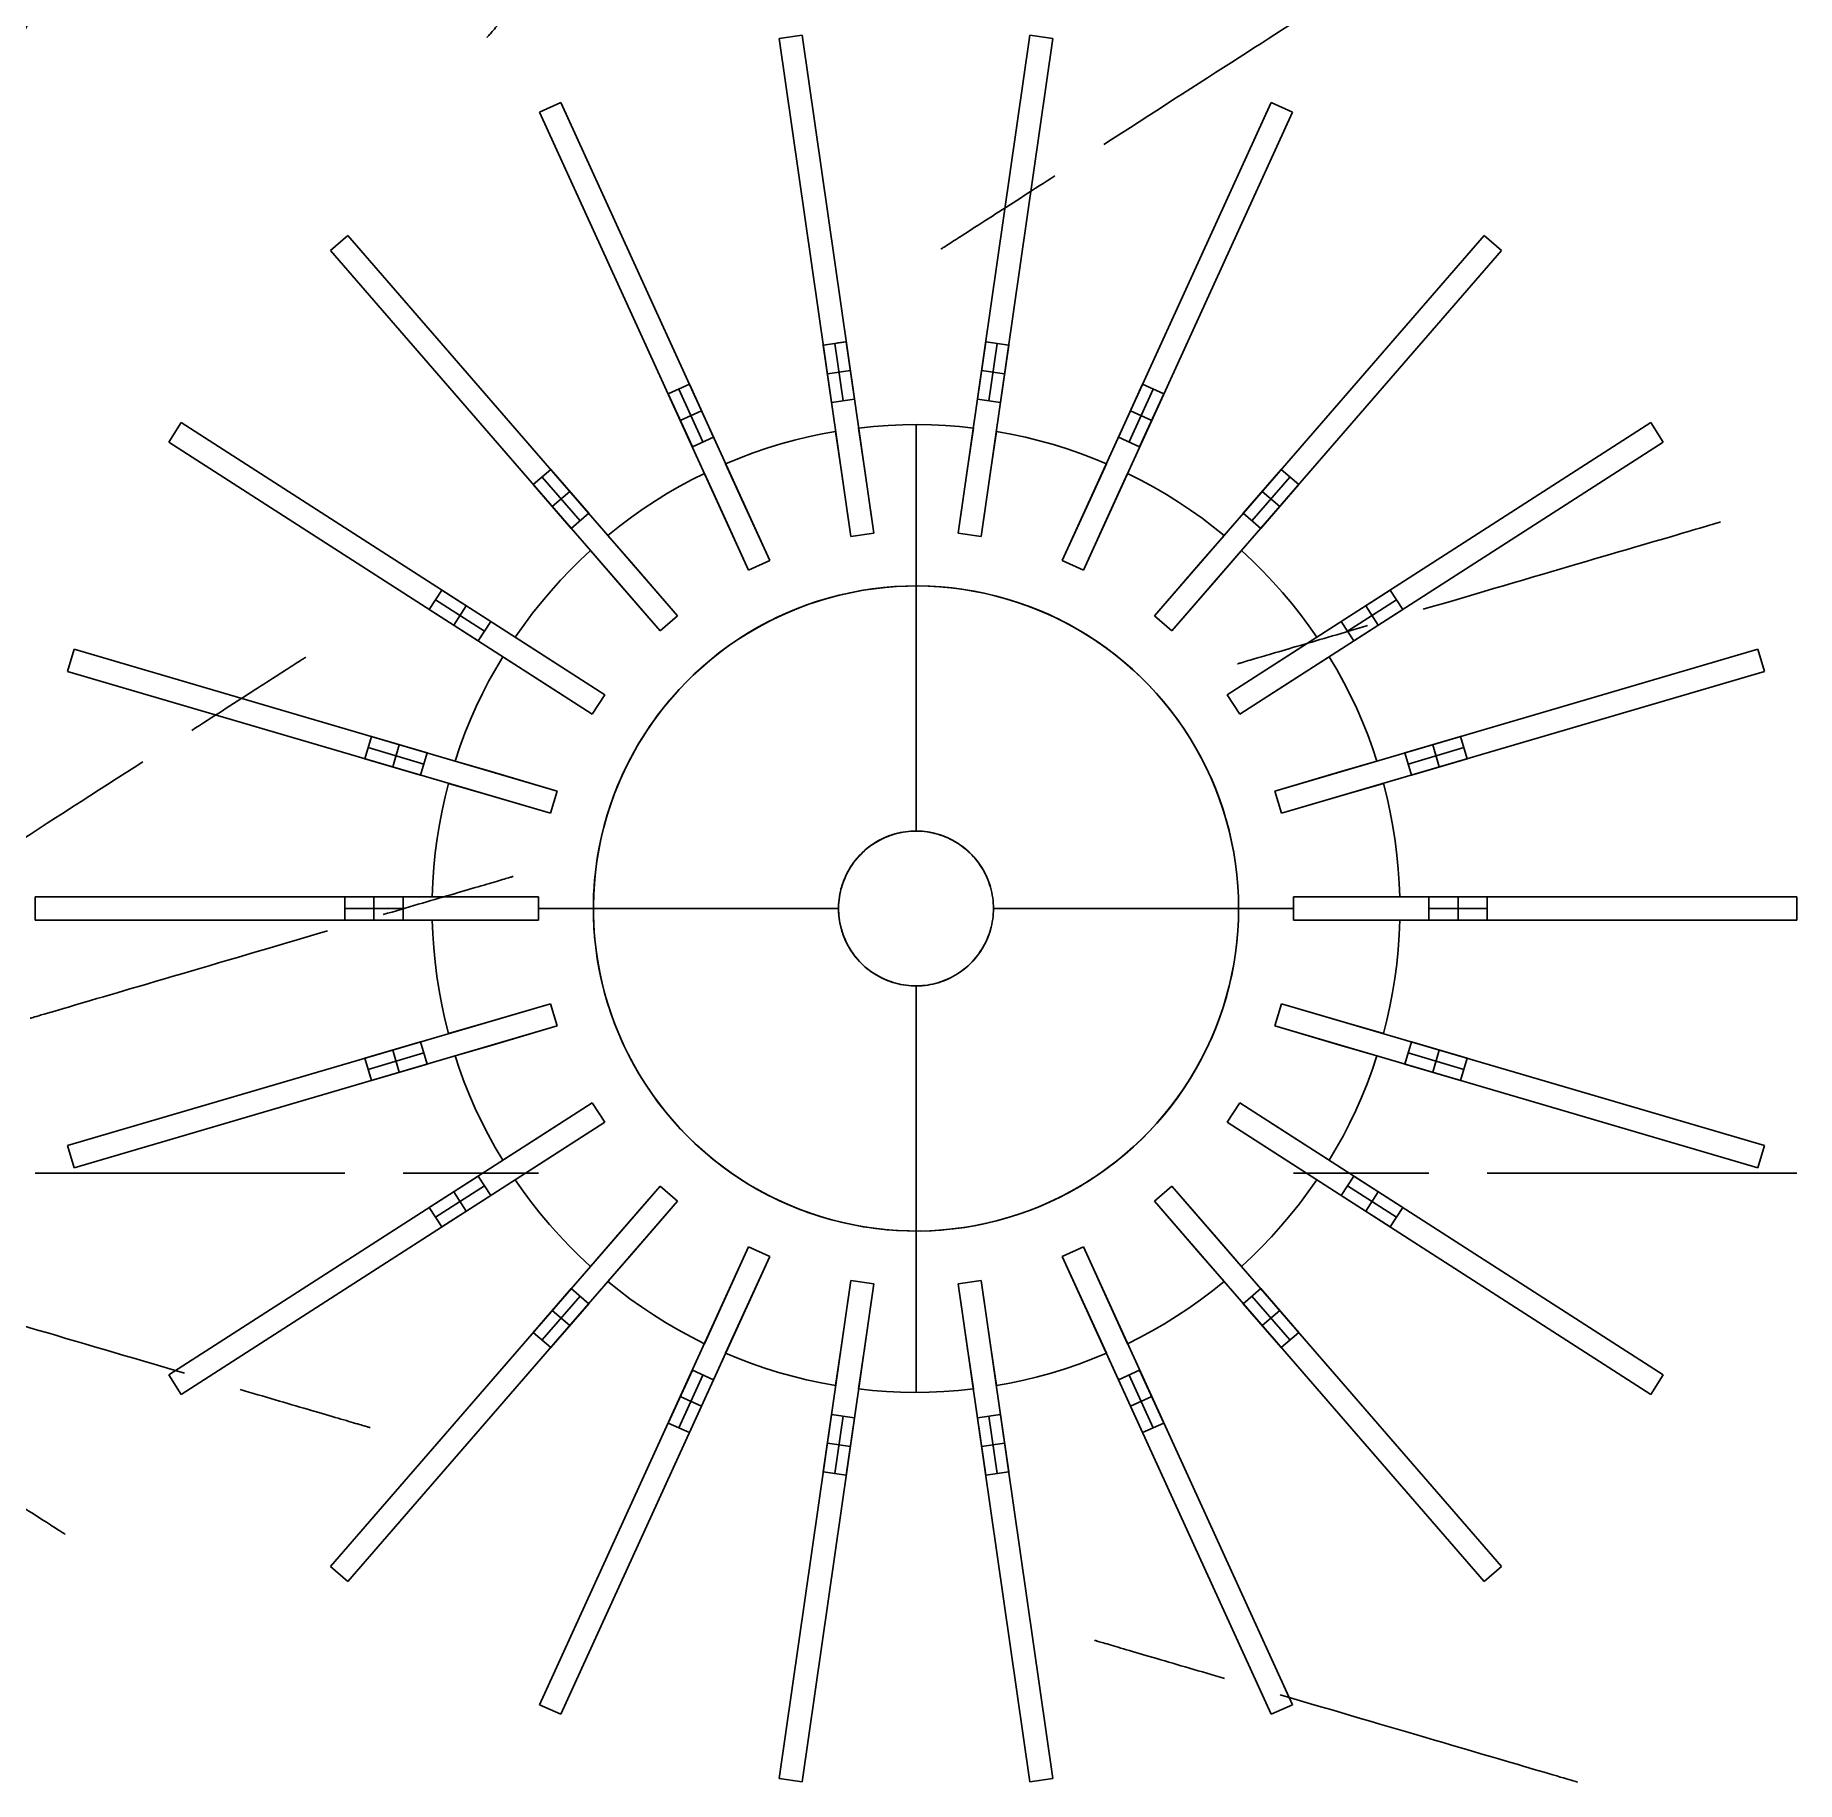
# Model space of a CAD drawing. Header units: millimetres. Extents: x 275 to 1185, y -315 to 588.
import ezdxf

# ---------------------------------------------------------------- set-up
doc = ezdxf.new("R2010")
doc.units = ezdxf.units.MM

msp = doc.modelspace()

# ---------------------------------------------------------------- linework, layer by layer
for points in [[(671.19, 587.92), (659.31, 586.21)], [(671.19, 587.92), (659.31, 586.21)], [(659.31, 586.21), (671.19, 587.92)], [(659.31, 586.21), (696.31, 328.85)], [(671.19, 587.92), (708.19, 330.56)], [(788.81, 587.92), (751.81, 330.56)], [(800.69, 586.21), (763.69, 328.85)], [(800.69, 586.21), (788.81, 587.92)], [(800.69, 586.21), (788.81, 587.92)], [(788.81, 587.92), (800.69, 586.21)], [(546.44, 553.07), (535.53, 548.08)], [(546.44, 553.07), (535.53, 548.08)], [(535.53, 548.08), (546.44, 553.07)], [(535.53, 548.08), (643.54, 311.58)], [(546.44, 553.07), (654.45, 316.56)], [(913.56, 553.07), (805.55, 316.56)], [(924.47, 548.08), (816.46, 311.58)], [(924.47, 548.08), (913.56, 553.07)], [(924.47, 548.08), (913.56, 553.07)], [(913.56, 553.07), (924.47, 548.08)], [(436.57, 484.49), (427.5, 476.63)], [(436.57, 484.49), (427.5, 476.63)], [(427.5, 476.63), (436.57, 484.49)], [(436.57, 484.49), (606.84, 287.99)], [(1023.43, 484.49), (853.16, 287.99)], [(1032.5, 476.63), (1023.43, 484.49)], [(1032.5, 476.63), (1023.43, 484.49)], [(1023.43, 484.49), (1032.5, 476.63)], [(427.5, 476.63), (597.77, 280.13)], [(1032.5, 476.63), (862.23, 280.13)], [(693.96, 429.54), (682.08, 427.84)], [(693.96, 429.54), (682.08, 427.84)], [(682.08, 427.84), (686.35, 398.14)], [(686.35, 398.14), (682.08, 427.84)], [(688.02, 428.69), (692.29, 399)], [(692.29, 399), (688.02, 428.69)], [(689.5, 428.9), (693.96, 429.54)], [(698.23, 399.85), (693.96, 429.54)], [(693.96, 429.54), (698.23, 399.85)], [(766.04, 429.54), (761.77, 399.85)], [(761.77, 399.85), (766.04, 429.54)], [(777.92, 427.84), (766.04, 429.54)], [(777.92, 427.84), (766.04, 429.54)], [(771.98, 428.69), (767.71, 399)], [(767.71, 399), (771.98, 428.69)], [(773.65, 398.14), (777.92, 427.84)], [(777.92, 427.84), (773.65, 398.14)], [(684.21, 412.99), (696.09, 414.7)], [(684.21, 412.99), (696.09, 414.7)], [(763.91, 414.7), (775.79, 412.99)], [(763.91, 414.7), (775.79, 412.99)], [(612.91, 407.53), (601.99, 402.54)], [(612.91, 407.53), (601.99, 402.54)], [(601.99, 402.54), (614.46, 375.25)], [(614.46, 375.25), (601.99, 402.54)], [(607.45, 405.03), (619.92, 377.75)], [(619.92, 377.75), (607.45, 405.03)], [(625.37, 380.24), (612.91, 407.53)], [(612.91, 407.53), (625.37, 380.24)], [(847.09, 407.53), (834.63, 380.24)], [(834.63, 380.24), (847.09, 407.53)], [(852.55, 405.03), (840.08, 377.75)], [(840.08, 377.75), (852.55, 405.03)], [(845.54, 375.25), (858.01, 402.54)], [(858.01, 402.54), (845.54, 375.25)], [(858.01, 402.54), (847.09, 407.53)], [(858.01, 402.54), (847.09, 407.53)], [(608.23, 388.9), (619.14, 393.88)], [(608.23, 388.9), (619.14, 393.88)], [(698.23, 399.85), (686.35, 398.14)], [(698.23, 399.85), (686.35, 398.14)], [(773.65, 398.14), (761.77, 399.85)], [(773.65, 398.14), (761.77, 399.85)], [(840.86, 393.88), (851.77, 388.9)], [(840.86, 393.88), (851.77, 388.9)], [(350.47, 387.73), (343.99, 377.64)], [(350.47, 387.73), (343.99, 377.64)], [(343.99, 377.64), (350.47, 387.73)], [(350.47, 387.73), (569.2, 247.17)], [(688.49, 383.22), (681.46, 381.93), (674.38, 380.43), (667.28, 378.7), (660.15, 376.74), (653.01, 374.54), (645.87, 372.11), (638.74, 369.44), (631.63, 366.53)], [(688.49, 383.22), (681.46, 381.93), (674.38, 380.43), (667.28, 378.7), (660.15, 376.74), (653.01, 374.54), (645.87, 372.11), (638.74, 369.44), (631.63, 366.53)], [(688.49, 383.22), (681.46, 381.93), (674.38, 380.43), (667.28, 378.7), (660.15, 376.74), (653.01, 374.54), (645.87, 372.11), (638.74, 369.44), (631.63, 366.53)], [(688.49, 383.22), (681.46, 381.93), (674.38, 380.43), (667.28, 378.7), (660.15, 376.74), (653.01, 374.54), (645.87, 372.11), (638.74, 369.44), (631.63, 366.53)], [(688.49, 383.22), (681.46, 381.93), (674.38, 380.43), (667.28, 378.7), (660.15, 376.74), (653.01, 374.54), (645.87, 372.11), (638.74, 369.44), (631.63, 366.53)], [(688.49, 383.22), (681.46, 381.93), (674.38, 380.43), (667.28, 378.7), (660.15, 376.74), (653.01, 374.54), (645.87, 372.11), (638.74, 369.44), (631.63, 366.53)], [(688.49, 383.22), (691.33, 363.5)], [(691.33, 363.5), (688.49, 383.22)], [(688.49, 383.22), (691.33, 363.5)], [(691.33, 363.5), (688.49, 383.22)], [(759.63, 384.93), (752.52, 385.68), (745.31, 386.22), (738, 386.56), (730.61, 386.69), (723.14, 386.6), (715.61, 386.28), (708.01, 385.72), (700.37, 384.93)], [(759.63, 384.93), (752.52, 385.68), (745.31, 386.22), (738, 386.56), (730.61, 386.69), (723.14, 386.6), (715.61, 386.28), (708.01, 385.72), (700.37, 384.93)], [(759.63, 384.93), (752.52, 385.68), (745.31, 386.22), (738, 386.56), (730.61, 386.69), (723.14, 386.6), (715.61, 386.28), (708.01, 385.72), (700.37, 384.93)], [(759.63, 384.93), (752.52, 385.68), (745.31, 386.22), (738, 386.56), (730.61, 386.69), (723.14, 386.6), (715.61, 386.28), (708.01, 385.72), (700.37, 384.93)], [(759.63, 384.93), (752.52, 385.68), (745.31, 386.22), (738, 386.56), (730.61, 386.69), (723.14, 386.6), (715.61, 386.28), (708.01, 385.72), (700.37, 384.93)], [(759.63, 384.93), (752.52, 385.68), (745.31, 386.22), (738, 386.56), (730.61, 386.69), (723.14, 386.6), (715.61, 386.28), (708.01, 385.72), (700.37, 384.93)], [(703.21, 365.21), (700.37, 384.93)], [(700.37, 384.93), (703.21, 365.21)], [(703.21, 365.21), (700.37, 384.93)], [(700.37, 384.93), (703.21, 365.21)], [(730, 303.36), (730, 386.69)], [(730, 176.69), (730, 386.69)], [(730, 303.36), (730, 386.69)], [(730, 176.69), (730, 386.69)], [(759.63, 384.93), (756.79, 365.21)], [(756.79, 365.21), (759.63, 384.93)], [(759.63, 384.93), (756.79, 365.21)], [(756.79, 365.21), (759.63, 384.93)], [(768.67, 363.5), (771.51, 383.22)], [(771.51, 383.22), (768.67, 363.5)], [(768.67, 363.5), (771.51, 383.22)], [(771.51, 383.22), (768.67, 363.5)], [(828.37, 366.53), (821.75, 369.25), (814.99, 371.8), (808.07, 374.19), (801.02, 376.39), (793.83, 378.41), (786.51, 380.22), (779.06, 381.83), (771.51, 383.22)], [(828.37, 366.53), (821.75, 369.25), (814.99, 371.8), (808.07, 374.19), (801.02, 376.39), (793.83, 378.41), (786.51, 380.22), (779.06, 381.83), (771.51, 383.22)], [(828.37, 366.53), (821.75, 369.25), (814.99, 371.8), (808.07, 374.19), (801.02, 376.39), (793.83, 378.41), (786.51, 380.22), (779.06, 381.83), (771.51, 383.22)], [(828.37, 366.53), (821.75, 369.25), (814.99, 371.8), (808.07, 374.19), (801.02, 376.39), (793.83, 378.41), (786.51, 380.22), (779.06, 381.83), (771.51, 383.22)], [(828.37, 366.53), (821.75, 369.25), (814.99, 371.8), (808.07, 374.19), (801.02, 376.39), (793.83, 378.41), (786.51, 380.22), (779.06, 381.83), (771.51, 383.22)], [(828.37, 366.53), (821.75, 369.25), (814.99, 371.8), (808.07, 374.19), (801.02, 376.39), (793.83, 378.41), (786.51, 380.22), (779.06, 381.83), (771.51, 383.22)], [(1109.53, 387.73), (890.8, 247.17)], [(1116.01, 377.64), (1109.53, 387.73)], [(1116.01, 377.64), (1109.53, 387.73)], [(1109.53, 387.73), (1116.01, 377.64)], [(343.99, 377.64), (562.71, 237.07)], [(625.37, 380.24), (614.46, 375.25)], [(625.37, 380.24), (614.46, 375.25)], [(845.54, 375.25), (834.63, 380.24)], [(845.54, 375.25), (834.63, 380.24)], [(834.63, 380.24), (845.54, 375.25)], [(1116.01, 377.64), (897.29, 237.07)], [(639.91, 348.4), (631.63, 366.53)], [(631.63, 366.53), (639.91, 348.4)], [(639.91, 348.4), (631.63, 366.53)], [(631.63, 366.53), (639.91, 348.4)], [(708.19, 330.56), (703.21, 365.21)], [(703.21, 365.21), (708.19, 330.56)], [(708.19, 330.56), (703.21, 365.21)], [(703.21, 365.21), (708.19, 330.56)], [(756.79, 365.21), (751.81, 330.56)], [(751.81, 330.56), (756.79, 365.21)], [(756.79, 365.21), (751.81, 330.56)], [(751.81, 330.56), (756.79, 365.21)], [(828.37, 366.53), (820.09, 348.4)], [(820.09, 348.4), (828.37, 366.53)], [(828.37, 366.53), (820.09, 348.4)], [(820.09, 348.4), (828.37, 366.53)], [(541.35, 363.57), (532.28, 355.71)], [(541.35, 363.57), (532.28, 355.71)], [(532.28, 355.71), (541.35, 363.57)], [(532.28, 355.71), (551.93, 333.04)], [(551.93, 333.04), (532.28, 355.71)], [(536.82, 359.64), (556.46, 336.97)], [(556.46, 336.97), (536.82, 359.64)], [(561, 340.9), (541.35, 363.57)], [(541.35, 363.57), (561, 340.9)], [(620.72, 361.54), (614.33, 358.32), (607.97, 354.89), (601.64, 351.22), (595.35, 347.33), (589.12, 343.22), (582.96, 338.88), (576.87, 334.3), (570.87, 329.5)], [(620.72, 361.54), (614.33, 358.32), (607.97, 354.89), (601.64, 351.22), (595.35, 347.33), (589.12, 343.22), (582.96, 338.88), (576.87, 334.3), (570.87, 329.5)], [(620.72, 361.54), (614.33, 358.32), (607.97, 354.89), (601.64, 351.22), (595.35, 347.33), (589.12, 343.22), (582.96, 338.88), (576.87, 334.3), (570.87, 329.5)], [(620.72, 361.54), (614.33, 358.32), (607.97, 354.89), (601.64, 351.22), (595.35, 347.33), (589.12, 343.22), (582.96, 338.88), (576.87, 334.3), (570.87, 329.5)], [(620.72, 361.54), (614.33, 358.32), (607.97, 354.89), (601.64, 351.22), (595.35, 347.33), (589.12, 343.22), (582.96, 338.88), (576.87, 334.3), (570.87, 329.5)], [(620.72, 361.54), (614.33, 358.32), (607.97, 354.89), (601.64, 351.22), (595.35, 347.33), (589.12, 343.22), (582.96, 338.88), (576.87, 334.3), (570.87, 329.5)], [(620.72, 361.54), (629, 343.42)], [(629, 343.42), (620.72, 361.54)], [(620.72, 361.54), (629, 343.42)], [(629, 343.42), (620.72, 361.54)], [(691.33, 363.5), (696.31, 328.85)], [(696.31, 328.85), (691.33, 363.5)], [(691.33, 363.5), (696.31, 328.85)], [(696.31, 328.85), (691.33, 363.5)], [(763.69, 328.85), (768.67, 363.5)], [(768.67, 363.5), (763.69, 328.85)], [(763.69, 328.85), (768.67, 363.5)], [(768.67, 363.5), (763.69, 328.85)], [(831, 343.42), (839.28, 361.54)], [(839.28, 361.54), (831, 343.42)], [(831, 343.42), (839.28, 361.54)], [(839.28, 361.54), (831, 343.42)], [(889.13, 329.5), (883.55, 333.98), (877.78, 338.34), (871.82, 342.57), (865.67, 346.68), (859.34, 350.63), (852.83, 354.44), (846.14, 358.08), (839.28, 361.54)], [(889.13, 329.5), (883.55, 333.98), (877.78, 338.34), (871.82, 342.57), (865.67, 346.68), (859.34, 350.63), (852.83, 354.44), (846.14, 358.08), (839.28, 361.54)], [(889.13, 329.5), (883.55, 333.98), (877.78, 338.34), (871.82, 342.57), (865.67, 346.68), (859.34, 350.63), (852.83, 354.44), (846.14, 358.08), (839.28, 361.54)], [(889.13, 329.5), (883.55, 333.98), (877.78, 338.34), (871.82, 342.57), (865.67, 346.68), (859.34, 350.63), (852.83, 354.44), (846.14, 358.08), (839.28, 361.54)], [(889.13, 329.5), (883.55, 333.98), (877.78, 338.34), (871.82, 342.57), (865.67, 346.68), (859.34, 350.63), (852.83, 354.44), (846.14, 358.08), (839.28, 361.54)], [(889.13, 329.5), (883.55, 333.98), (877.78, 338.34), (871.82, 342.57), (865.67, 346.68), (859.34, 350.63), (852.83, 354.44), (846.14, 358.08), (839.28, 361.54)], [(918.65, 363.57), (899, 340.9)], [(899, 340.9), (918.65, 363.57)], [(923.18, 359.64), (903.54, 336.97)], [(903.54, 336.97), (923.18, 359.64)], [(908.07, 333.04), (927.72, 355.71)], [(927.72, 355.71), (908.07, 333.04)], [(927.72, 355.71), (918.65, 363.57)], [(927.72, 355.71), (918.65, 363.57)], [(542.1, 344.37), (551.17, 352.23)], [(542.1, 344.37), (551.17, 352.23)], [(654.45, 316.56), (639.91, 348.4)], [(639.91, 348.4), (654.45, 316.56)], [(654.45, 316.56), (639.91, 348.4)], [(639.91, 348.4), (654.45, 316.56)], [(820.09, 348.4), (805.55, 316.56)], [(805.55, 316.56), (820.09, 348.4)], [(820.09, 348.4), (805.55, 316.56)], [(805.55, 316.56), (820.09, 348.4)], [(908.83, 352.23), (917.9, 344.37)], [(908.83, 352.23), (917.9, 344.37)], [(561, 340.9), (551.93, 333.04)], [(561, 340.9), (551.93, 333.04)], [(556.46, 336.97), (561, 340.9)], [(629, 343.42), (643.54, 311.58)], [(643.54, 311.58), (629, 343.42)], [(629, 343.42), (643.54, 311.58)], [(643.54, 311.58), (629, 343.42)], [(816.46, 311.58), (831, 343.42)], [(831, 343.42), (816.46, 311.58)], [(816.46, 311.58), (831, 343.42)], [(831, 343.42), (816.46, 311.58)], [(908.07, 333.04), (899, 340.9)], [(908.07, 333.04), (899, 340.9)], [(583.92, 314.44), (570.87, 329.5)], [(570.87, 329.5), (583.92, 314.44)], [(583.92, 314.44), (570.87, 329.5)], [(570.87, 329.5), (583.92, 314.44)], [(696.31, 328.85), (708.19, 330.56)], [(708.19, 330.56), (696.31, 328.85)], [(708.19, 330.56), (696.31, 328.85)], [(708.19, 330.56), (696.31, 328.85)], [(696.31, 328.85), (708.19, 330.56)], [(696.31, 328.85), (708.19, 330.56)], [(751.81, 330.56), (763.69, 328.85)], [(763.69, 328.85), (751.81, 330.56)], [(763.69, 328.85), (751.81, 330.56)], [(763.69, 328.85), (751.81, 330.56)], [(751.81, 330.56), (763.69, 328.85)], [(889.13, 329.5), (876.08, 314.44)], [(876.08, 314.44), (889.13, 329.5)], [(889.13, 329.5), (876.08, 314.44)], [(876.08, 314.44), (889.13, 329.5)], [(561.8, 321.65), (556.58, 316.76), (551.44, 311.67), (546.4, 306.37), (541.46, 300.87), (536.64, 295.16), (531.95, 289.26), (527.4, 283.16), (522.99, 276.86)], [(561.8, 321.65), (556.58, 316.76), (551.44, 311.67), (546.4, 306.37), (541.46, 300.87), (536.64, 295.16), (531.95, 289.26), (527.4, 283.16), (522.99, 276.86)], [(561.8, 321.65), (556.58, 316.76), (551.44, 311.67), (546.4, 306.37), (541.46, 300.87), (536.64, 295.16), (531.95, 289.26), (527.4, 283.16), (522.99, 276.86)], [(561.8, 321.65), (556.58, 316.76), (551.44, 311.67), (546.4, 306.37), (541.46, 300.87), (536.64, 295.16), (531.95, 289.26), (527.4, 283.16), (522.99, 276.86)], [(561.8, 321.65), (556.58, 316.76), (551.44, 311.67), (546.4, 306.37), (541.46, 300.87), (536.64, 295.16), (531.95, 289.26), (527.4, 283.16), (522.99, 276.86)], [(561.8, 321.65), (556.58, 316.76), (551.44, 311.67), (546.4, 306.37), (541.46, 300.87), (536.64, 295.16), (531.95, 289.26), (527.4, 283.16), (522.99, 276.86)], [(561.8, 321.65), (574.85, 306.59)], [(574.85, 306.59), (561.8, 321.65)], [(561.8, 321.65), (574.85, 306.59)], [(574.85, 306.59), (561.8, 321.65)], [(885.15, 306.59), (898.2, 321.65)], [(898.2, 321.65), (885.15, 306.59)], [(885.15, 306.59), (898.2, 321.65)], [(898.2, 321.65), (885.15, 306.59)], [(937.01, 276.86), (932.92, 282.72), (928.61, 288.53), (924.08, 294.28), (919.34, 299.95), (914.38, 305.53), (909.2, 311.01), (903.81, 316.39), (898.2, 321.65)], [(937.01, 276.86), (932.92, 282.72), (928.61, 288.53), (924.08, 294.28), (919.34, 299.95), (914.38, 305.53), (909.2, 311.01), (903.81, 316.39), (898.2, 321.65)], [(937.01, 276.86), (932.92, 282.72), (928.61, 288.53), (924.08, 294.28), (919.34, 299.95), (914.38, 305.53), (909.2, 311.01), (903.81, 316.39), (898.2, 321.65)], [(937.01, 276.86), (932.92, 282.72), (928.61, 288.53), (924.08, 294.28), (919.34, 299.95), (914.38, 305.53), (909.2, 311.01), (903.81, 316.39), (898.2, 321.65)], [(937.01, 276.86), (932.92, 282.72), (928.61, 288.53), (924.08, 294.28), (919.34, 299.95), (914.38, 305.53), (909.2, 311.01), (903.81, 316.39), (898.2, 321.65)], [(937.01, 276.86), (932.92, 282.72), (928.61, 288.53), (924.08, 294.28), (919.34, 299.95), (914.38, 305.53), (909.2, 311.01), (903.81, 316.39), (898.2, 321.65)], [(606.84, 287.99), (583.92, 314.44)], [(583.92, 314.44), (606.84, 287.99)], [(606.84, 287.99), (583.92, 314.44)], [(583.92, 314.44), (606.84, 287.99)], [(643.54, 311.58), (654.45, 316.56)], [(654.45, 316.56), (643.54, 311.58)], [(654.45, 316.56), (643.54, 311.58)], [(654.45, 316.56), (643.54, 311.58)], [(643.54, 311.58), (654.45, 316.56)], [(805.55, 316.56), (816.46, 311.58)], [(816.46, 311.58), (805.55, 316.56)], [(816.46, 311.58), (805.55, 316.56)], [(816.46, 311.58), (805.55, 316.56)], [(805.55, 316.56), (816.46, 311.58)], [(805.55, 316.56), (816.46, 311.58)], [(876.08, 314.44), (853.16, 287.99)], [(853.16, 287.99), (876.08, 314.44)], [(876.08, 314.44), (853.16, 287.99)], [(853.16, 287.99), (876.08, 314.44)], [(485.07, 301.23), (478.59, 291.13)], [(485.07, 301.23), (478.59, 291.13)], [(510.31, 285.01), (485.07, 301.23)], [(485.07, 301.23), (510.31, 285.01)], [(574.85, 306.59), (597.77, 280.13)], [(597.77, 280.13), (574.85, 306.59)], [(574.85, 306.59), (597.77, 280.13)], [(597.77, 280.13), (574.85, 306.59)], [(862.23, 280.13), (885.15, 306.59)], [(885.15, 306.59), (862.23, 280.13)], [(862.23, 280.13), (885.15, 306.59)], [(885.15, 306.59), (862.23, 280.13)], [(974.93, 301.23), (949.69, 285.01)], [(949.69, 285.01), (974.93, 301.23)], [(981.41, 291.13), (974.93, 301.23)], [(981.41, 291.13), (974.93, 301.23)], [(481.83, 296.18), (507.07, 279.96)], [(507.07, 279.96), (481.83, 296.18)], [(491.21, 283.02), (497.69, 293.12)], [(491.21, 283.02), (497.69, 293.12)], [(978.17, 296.18), (952.93, 279.96)], [(952.93, 279.96), (978.17, 296.18)], [(962.31, 293.12), (968.79, 283.02)], [(962.31, 293.12), (968.79, 283.02)], [(478.59, 291.13), (503.82, 274.91)], [(503.82, 274.91), (478.59, 291.13)], [(510.31, 285.01), (503.82, 274.91)], [(510.31, 285.01), (503.82, 274.91)], [(597.77, 280.13), (606.84, 287.99)], [(606.84, 287.99), (597.77, 280.13)], [(606.84, 287.99), (597.77, 280.13)], [(606.84, 287.99), (597.77, 280.13)], [(597.77, 280.13), (606.84, 287.99)], [(853.16, 287.99), (862.23, 280.13)], [(862.23, 280.13), (853.16, 287.99)], [(862.23, 280.13), (853.16, 287.99)], [(862.23, 280.13), (853.16, 287.99)], [(853.16, 287.99), (862.23, 280.13)], [(956.18, 274.91), (949.69, 285.01)], [(956.18, 274.91), (949.69, 285.01)], [(956.18, 274.91), (981.41, 291.13)], [(981.41, 291.13), (956.18, 274.91)], [(539.76, 266.09), (522.99, 276.86)], [(522.99, 276.86), (539.76, 266.09)], [(539.76, 266.09), (522.99, 276.86)], [(522.99, 276.86), (539.76, 266.09)], [(937.01, 276.86), (920.24, 266.09)], [(920.24, 266.09), (937.01, 276.86)], [(937.01, 276.86), (920.24, 266.09)], [(920.24, 266.09), (937.01, 276.86)], [(295.12, 270.64), (291.74, 259.12)], [(295.12, 270.64), (291.74, 259.12)], [(291.74, 259.12), (295.12, 270.64)], [(295.12, 270.64), (544.59, 197.39)], [(516.5, 266.77), (512.87, 260.61), (509.38, 254.27), (506.03, 247.77), (502.85, 241.1), (499.83, 234.27), (496.99, 227.28), (494.34, 220.14), (491.89, 212.86)], [(516.5, 266.77), (512.87, 260.61), (509.38, 254.27), (506.03, 247.77), (502.85, 241.1), (499.83, 234.27), (496.99, 227.28), (494.34, 220.14), (491.89, 212.86)], [(516.5, 266.77), (512.87, 260.61), (509.38, 254.27), (506.03, 247.77), (502.85, 241.1), (499.83, 234.27), (496.99, 227.28), (494.34, 220.14), (491.89, 212.86)], [(516.5, 266.77), (512.87, 260.61), (509.38, 254.27), (506.03, 247.77), (502.85, 241.1), (499.83, 234.27), (496.99, 227.28), (494.34, 220.14), (491.89, 212.86)], [(516.5, 266.77), (512.87, 260.61), (509.38, 254.27), (506.03, 247.77), (502.85, 241.1), (499.83, 234.27), (496.99, 227.28), (494.34, 220.14), (491.89, 212.86)], [(516.5, 266.77), (512.87, 260.61), (509.38, 254.27), (506.03, 247.77), (502.85, 241.1), (499.83, 234.27), (496.99, 227.28), (494.34, 220.14), (491.89, 212.86)], [(516.5, 266.77), (533.27, 255.99)], [(533.27, 255.99), (516.5, 266.77)], [(516.5, 266.77), (533.27, 255.99)], [(533.27, 255.99), (516.5, 266.77)], [(569.2, 247.17), (539.76, 266.09)], [(539.76, 266.09), (569.2, 247.17)], [(569.2, 247.17), (539.76, 266.09)], [(539.76, 266.09), (569.2, 247.17)], [(920.24, 266.09), (890.8, 247.17)], [(890.8, 247.17), (920.24, 266.09)], [(920.24, 266.09), (890.8, 247.17)], [(890.8, 247.17), (920.24, 266.09)], [(1164.88, 270.64), (915.41, 197.39)], [(926.73, 255.99), (943.5, 266.77)], [(943.5, 266.77), (926.73, 255.99)], [(926.73, 255.99), (943.5, 266.77)], [(943.5, 266.77), (926.73, 255.99)], [(968.11, 212.86), (965.84, 219.64), (963.34, 226.43), (960.61, 233.22), (957.66, 239.99), (954.47, 246.75), (951.05, 253.47), (947.39, 260.14), (943.5, 266.77)], [(968.11, 212.86), (965.84, 219.64), (963.34, 226.43), (960.61, 233.22), (957.66, 239.99), (954.47, 246.75), (951.05, 253.47), (947.39, 260.14), (943.5, 266.77)], [(968.11, 212.86), (965.84, 219.64), (963.34, 226.43), (960.61, 233.22), (957.66, 239.99), (954.47, 246.75), (951.05, 253.47), (947.39, 260.14), (943.5, 266.77)], [(968.11, 212.86), (965.84, 219.64), (963.34, 226.43), (960.61, 233.22), (957.66, 239.99), (954.47, 246.75), (951.05, 253.47), (947.39, 260.14), (943.5, 266.77)], [(968.11, 212.86), (965.84, 219.64), (963.34, 226.43), (960.61, 233.22), (957.66, 239.99), (954.47, 246.75), (951.05, 253.47), (947.39, 260.14), (943.5, 266.77)], [(968.11, 212.86), (965.84, 219.64), (963.34, 226.43), (960.61, 233.22), (957.66, 239.99), (954.47, 246.75), (951.05, 253.47), (947.39, 260.14), (943.5, 266.77)], [(1168.26, 259.12), (1164.88, 270.64)], [(1168.26, 259.12), (1164.88, 270.64)], [(1164.88, 270.64), (1168.26, 259.12)], [(291.74, 259.12), (541.21, 185.87)], [(533.27, 255.99), (562.71, 237.07)], [(562.71, 237.07), (533.27, 255.99)], [(533.27, 255.99), (562.71, 237.07)], [(562.71, 237.07), (533.27, 255.99)], [(897.29, 237.07), (926.73, 255.99)], [(926.73, 255.99), (897.29, 237.07)], [(897.29, 237.07), (926.73, 255.99)], [(926.73, 255.99), (897.29, 237.07)], [(1168.26, 259.12), (918.79, 185.87)], [(562.71, 237.07), (569.2, 247.17)], [(569.2, 247.17), (562.71, 237.07)], [(569.2, 247.17), (562.71, 237.07)], [(569.2, 247.17), (562.71, 237.07)], [(562.71, 237.07), (569.2, 247.17)], [(890.8, 247.17), (897.29, 237.07)], [(897.29, 237.07), (890.8, 247.17)], [(897.29, 237.07), (890.8, 247.17)], [(897.29, 237.07), (890.8, 247.17)], [(890.8, 247.17), (897.29, 237.07)], [(448.64, 225.56), (445.26, 214.05)], [(448.64, 225.56), (445.26, 214.05)], [(446.95, 219.8), (475.73, 211.35)], [(475.73, 211.35), (446.95, 219.8)], [(477.42, 217.11), (448.64, 225.56)], [(448.64, 225.56), (477.42, 217.11)], [(459.65, 209.82), (463.03, 221.33)], [(459.65, 209.82), (463.03, 221.33)], [(1011.36, 225.56), (982.58, 217.11)], [(982.58, 217.11), (1011.36, 225.56)], [(1013.05, 219.8), (984.27, 211.35)], [(984.27, 211.35), (1013.05, 219.8)], [(996.97, 221.33), (1000.35, 209.82)], [(996.97, 221.33), (1000.35, 209.82)], [(1014.74, 214.05), (1011.36, 225.56)], [(1014.74, 214.05), (1011.36, 225.56)], [(445.26, 214.05), (474.04, 205.59)], [(474.04, 205.59), (445.26, 214.05)], [(477.42, 217.11), (474.04, 205.59)], [(477.42, 217.11), (474.04, 205.59)], [(511.01, 207.25), (491.89, 212.86)], [(491.89, 212.86), (511.01, 207.25)], [(511.01, 207.25), (491.89, 212.86)], [(491.89, 212.86), (511.01, 207.25)], [(968.11, 212.86), (948.99, 207.25)], [(948.99, 207.25), (968.11, 212.86)], [(968.11, 212.86), (948.99, 207.25)], [(948.99, 207.25), (968.11, 212.86)], [(985.96, 205.59), (982.58, 217.11)], [(985.96, 205.59), (982.58, 217.11)], [(985.96, 205.59), (1014.74, 214.05)], [(1014.74, 214.05), (985.96, 205.59)], [(488.51, 201.35), (486.76, 194.42), (485.19, 187.35), (483.81, 180.17), (482.63, 172.87), (481.66, 165.47), (480.91, 157.97), (480.37, 150.37), (480.07, 142.69)], [(488.51, 201.35), (486.76, 194.42), (485.19, 187.35), (483.81, 180.17), (482.63, 172.87), (481.66, 165.47), (480.91, 157.97), (480.37, 150.37), (480.07, 142.69)], [(488.51, 201.35), (486.76, 194.42), (485.19, 187.35), (483.81, 180.17), (482.63, 172.87), (481.66, 165.47), (480.91, 157.97), (480.37, 150.37), (480.07, 142.69)], [(488.51, 201.35), (486.76, 194.42), (485.19, 187.35), (483.81, 180.17), (482.63, 172.87), (481.66, 165.47), (480.91, 157.97), (480.37, 150.37), (480.07, 142.69)], [(488.51, 201.35), (486.76, 194.42), (485.19, 187.35), (483.81, 180.17), (482.63, 172.87), (481.66, 165.47), (480.91, 157.97), (480.37, 150.37), (480.07, 142.69)], [(488.51, 201.35), (486.76, 194.42), (485.19, 187.35), (483.81, 180.17), (482.63, 172.87), (481.66, 165.47), (480.91, 157.97), (480.37, 150.37), (480.07, 142.69)], [(488.51, 201.35), (507.63, 195.73)], [(507.63, 195.73), (488.51, 201.35)], [(488.51, 201.35), (507.63, 195.73)], [(507.63, 195.73), (488.51, 201.35)], [(544.59, 197.39), (511.01, 207.25)], [(511.01, 207.25), (544.59, 197.39)], [(544.59, 197.39), (511.01, 207.25)], [(511.01, 207.25), (544.59, 197.39)], [(948.99, 207.25), (915.41, 197.39)], [(915.41, 197.39), (948.99, 207.25)], [(948.99, 207.25), (915.41, 197.39)], [(915.41, 197.39), (948.99, 207.25)], [(952.37, 195.73), (971.49, 201.35)], [(971.49, 201.35), (952.37, 195.73)], [(952.37, 195.73), (971.49, 201.35)], [(971.49, 201.35), (952.37, 195.73)], [(979.93, 142.69), (979.65, 149.84), (979.17, 157.05), (978.47, 164.33), (977.54, 171.67), (976.39, 179.05), (975, 186.46), (973.37, 193.9), (971.49, 201.35)], [(979.93, 142.69), (979.65, 149.84), (979.17, 157.05), (978.47, 164.33), (977.54, 171.67), (976.39, 179.05), (975, 186.46), (973.37, 193.9), (971.49, 201.35)], [(979.93, 142.69), (979.65, 149.84), (979.17, 157.05), (978.47, 164.33), (977.54, 171.67), (976.39, 179.05), (975, 186.46), (973.37, 193.9), (971.49, 201.35)], [(979.93, 142.69), (979.65, 149.84), (979.17, 157.05), (978.47, 164.33), (977.54, 171.67), (976.39, 179.05), (975, 186.46), (973.37, 193.9), (971.49, 201.35)], [(979.93, 142.69), (979.65, 149.84), (979.17, 157.05), (978.47, 164.33), (977.54, 171.67), (976.39, 179.05), (975, 186.46), (973.37, 193.9), (971.49, 201.35)], [(979.93, 142.69), (979.65, 149.84), (979.17, 157.05), (978.47, 164.33), (977.54, 171.67), (976.39, 179.05), (975, 186.46), (973.37, 193.9), (971.49, 201.35)], [(507.63, 195.73), (541.21, 185.87)], [(541.21, 185.87), (507.63, 195.73)], [(507.63, 195.73), (541.21, 185.87)], [(541.21, 185.87), (507.63, 195.73)], [(541.21, 185.87), (544.59, 197.39)], [(544.59, 197.39), (541.21, 185.87)], [(544.59, 197.39), (541.21, 185.87)], [(544.59, 197.39), (541.21, 185.87)], [(541.21, 185.87), (544.59, 197.39)], [(915.41, 197.39), (918.79, 185.87)], [(918.79, 185.87), (915.41, 197.39)], [(918.79, 185.87), (915.41, 197.39)], [(918.79, 185.87), (915.41, 197.39)], [(915.41, 197.39), (918.79, 185.87)], [(918.79, 185.87), (952.37, 195.73)], [(952.37, 195.73), (918.79, 185.87)], [(918.79, 185.87), (952.37, 195.73)], [(952.37, 195.73), (918.79, 185.87)], [(275, 142.69), (275, 130.69)], [(275, 142.69), (275, 130.69)], [(275, 130.69), (275, 142.69)], [(275, 142.69), (535, 142.69)], [(465, 142.69), (435, 142.69)], [(435, 142.69), (435, 130.69)], [(435, 142.69), (435, 130.69)], [(435, 142.69), (465, 142.69)], [(435, 136.69), (465, 136.69)], [(465, 136.69), (435, 136.69)], [(450, 130.69), (450, 142.69)], [(450, 130.69), (450, 142.69)], [(465, 142.69), (465, 130.69)], [(465, 142.69), (465, 130.69)], [(500, 142.69), (480.07, 142.69)], [(480.07, 142.69), (500, 142.69)], [(500, 142.69), (480.07, 142.69)], [(480.07, 142.69), (500, 142.69)], [(535, 142.69), (500, 142.69)], [(500, 142.69), (535, 142.69)], [(535, 142.69), (500, 142.69)], [(500, 142.69), (535, 142.69)], [(535, 130.69), (535, 142.69)], [(535, 142.69), (535, 130.69)], [(535, 142.69), (535, 130.69)], [(535, 142.69), (535, 130.69)], [(535, 130.69), (535, 142.69)], [(535, 136.69), (563.33, 136.69)], [(535, 136.69), (690, 136.69)], [(535, 136.69), (563.33, 136.69)], [(535, 136.69), (690, 136.69)], [(770, 136.69), (925, 136.69)], [(770, 136.69), (925, 136.69)], [(896.67, 136.69), (925, 136.69)], [(896.67, 136.69), (925, 136.69)], [(925, 142.69), (925, 130.69)], [(925, 130.69), (925, 142.69)], [(925, 130.69), (925, 142.69)], [(925, 130.69), (925, 142.69)], [(960, 142.69), (925, 142.69)], [(925, 142.69), (960, 142.69)], [(960, 142.69), (925, 142.69)], [(925, 142.69), (960, 142.69)], [(925, 142.69), (925, 130.69)], [(1185, 142.69), (925, 142.69)], [(979.93, 142.69), (960, 142.69)], [(960, 142.69), (979.93, 142.69)], [(979.93, 142.69), (960, 142.69)], [(960, 142.69), (979.93, 142.69)], [(1025, 142.69), (995, 142.69)], [(995, 142.69), (1025, 142.69)], [(995, 130.69), (995, 142.69)], [(995, 130.69), (995, 142.69)], [(1025, 136.69), (995, 136.69)], [(995, 136.69), (1025, 136.69)], [(1010, 142.69), (1010, 130.69)], [(1010, 142.69), (1010, 130.69)], [(1025, 130.69), (1025, 142.69)], [(1025, 130.69), (1025, 142.69)], [(1185, 130.69), (1185, 142.69)], [(1185, 130.69), (1185, 142.69)], [(1185, 142.69), (1185, 130.69)], [(275, 130.69), (535, 130.69)], [(435, 130.69), (465, 130.69)], [(465, 130.69), (435, 130.69)], [(480.07, 130.69), (480.35, 123.55), (480.83, 116.33), (481.53, 109.05), (482.46, 101.72), (483.61, 94.34), (485, 86.93), (486.63, 79.49), (488.51, 72.04)], [(480.07, 130.69), (480.35, 123.55), (480.83, 116.33), (481.53, 109.05), (482.46, 101.72), (483.61, 94.34), (485, 86.93), (486.63, 79.49), (488.51, 72.04)], [(480.07, 130.69), (500, 130.69)], [(500, 130.69), (480.07, 130.69)], [(480.07, 130.69), (480.35, 123.55), (480.83, 116.33), (481.53, 109.05), (482.46, 101.72), (483.61, 94.34), (485, 86.93), (486.63, 79.49), (488.51, 72.04)], [(480.07, 130.69), (480.35, 123.55), (480.83, 116.33), (481.53, 109.05), (482.46, 101.72), (483.61, 94.34), (485, 86.93), (486.63, 79.49), (488.51, 72.04)], [(480.07, 130.69), (500, 130.69)], [(500, 130.69), (480.07, 130.69)], [(480.07, 130.69), (480.35, 123.55), (480.83, 116.33), (481.53, 109.05), (482.46, 101.72), (483.61, 94.34), (485, 86.93), (486.63, 79.49), (488.51, 72.04)], [(480.07, 130.69), (480.35, 123.55), (480.83, 116.33), (481.53, 109.05), (482.46, 101.72), (483.61, 94.34), (485, 86.93), (486.63, 79.49), (488.51, 72.04)], [(500, 130.69), (535, 130.69)], [(535, 130.69), (500, 130.69)], [(500, 130.69), (535, 130.69)], [(535, 130.69), (500, 130.69)], [(925, 130.69), (960, 130.69)], [(960, 130.69), (925, 130.69)], [(925, 130.69), (960, 130.69)], [(960, 130.69), (925, 130.69)], [(1185, 130.69), (925, 130.69)], [(960, 130.69), (979.93, 130.69)], [(979.93, 130.69), (960, 130.69)], [(960, 130.69), (979.93, 130.69)], [(979.93, 130.69), (960, 130.69)], [(971.49, 72.04), (973.24, 78.97), (974.81, 86.03), (976.19, 93.21), (977.37, 100.51), (978.34, 107.92), (979.09, 115.42), (979.63, 123.02), (979.93, 130.69)], [(971.49, 72.04), (973.24, 78.97), (974.81, 86.03), (976.19, 93.21), (977.37, 100.51), (978.34, 107.92), (979.09, 115.42), (979.63, 123.02), (979.93, 130.69)], [(971.49, 72.04), (973.24, 78.97), (974.81, 86.03), (976.19, 93.21), (977.37, 100.51), (978.34, 107.92), (979.09, 115.42), (979.63, 123.02), (979.93, 130.69)], [(971.49, 72.04), (973.24, 78.97), (974.81, 86.03), (976.19, 93.21), (977.37, 100.51), (978.34, 107.92), (979.09, 115.42), (979.63, 123.02), (979.93, 130.69)], [(971.49, 72.04), (973.24, 78.97), (974.81, 86.03), (976.19, 93.21), (977.37, 100.51), (978.34, 107.92), (979.09, 115.42), (979.63, 123.02), (979.93, 130.69)], [(971.49, 72.04), (973.24, 78.97), (974.81, 86.03), (976.19, 93.21), (977.37, 100.51), (978.34, 107.92), (979.09, 115.42), (979.63, 123.02), (979.93, 130.69)], [(995, 130.69), (1025, 130.69)], [(1025, 130.69), (995, 130.69)], [(730, -113.31), (730, 96.69)], [(730, -113.31), (730, 96.69)], [(291.74, 14.26), (541.21, 87.51)], [(541.21, 87.51), (507.63, 77.65)], [(507.63, 77.65), (541.21, 87.51)], [(541.21, 87.51), (507.63, 77.65)], [(507.63, 77.65), (541.21, 87.51)], [(544.59, 76), (541.21, 87.51)], [(541.21, 87.51), (544.59, 76)], [(541.21, 87.51), (544.59, 76)], [(541.21, 87.51), (544.59, 76)], [(544.59, 76), (541.21, 87.51)], [(918.79, 87.51), (915.41, 76)], [(915.41, 76), (918.79, 87.51)], [(915.41, 76), (918.79, 87.51)], [(915.41, 76), (918.79, 87.51)], [(918.79, 87.51), (915.41, 76)], [(952.37, 77.65), (918.79, 87.51)], [(918.79, 87.51), (952.37, 77.65)], [(952.37, 77.65), (918.79, 87.51)], [(918.79, 87.51), (952.37, 77.65)], [(1168.26, 14.26), (918.79, 87.51)], [(295.12, 2.75), (544.59, 76)], [(507.63, 77.65), (488.51, 72.04)], [(488.51, 72.04), (507.63, 77.65)], [(507.63, 77.65), (488.51, 72.04)], [(488.51, 72.04), (507.63, 77.65)], [(511.01, 66.14), (544.59, 76)], [(544.59, 76), (511.01, 66.14)], [(511.01, 66.14), (544.59, 76)], [(544.59, 76), (511.01, 66.14)], [(915.41, 76), (948.99, 66.14)], [(948.99, 66.14), (915.41, 76)], [(915.41, 76), (948.99, 66.14)], [(948.99, 66.14), (915.41, 76)], [(1164.88, 2.75), (915.41, 76)], [(971.49, 72.04), (952.37, 77.65)], [(952.37, 77.65), (971.49, 72.04)], [(971.49, 72.04), (952.37, 77.65)], [(952.37, 77.65), (971.49, 72.04)], [(474.04, 67.79), (445.26, 59.34)], [(445.26, 59.34), (474.04, 67.79)], [(474.04, 67.79), (477.42, 56.28)], [(474.04, 67.79), (477.42, 56.28)], [(491.89, 60.52), (511.01, 66.14)], [(511.01, 66.14), (491.89, 60.52)], [(491.89, 60.52), (511.01, 66.14)], [(511.01, 66.14), (491.89, 60.52)], [(948.99, 66.14), (968.11, 60.52)], [(968.11, 60.52), (948.99, 66.14)], [(948.99, 66.14), (968.11, 60.52)], [(968.11, 60.52), (948.99, 66.14)], [(982.58, 56.28), (985.96, 67.79)], [(982.58, 56.28), (985.96, 67.79)], [(1014.74, 59.34), (985.96, 67.79)], [(985.96, 67.79), (1014.74, 59.34)], [(445.26, 59.34), (448.64, 47.82)], [(445.26, 59.34), (448.64, 47.82)], [(448.64, 47.82), (445.26, 59.34)], [(446.95, 53.58), (475.73, 62.03)], [(475.73, 62.03), (446.95, 53.58)], [(448.64, 47.82), (477.42, 56.28)], [(477.42, 56.28), (448.64, 47.82)], [(463.03, 52.05), (459.65, 63.56)], [(463.03, 52.05), (459.65, 63.56)], [(491.89, 60.52), (494.16, 53.74), (496.66, 46.96), (499.39, 40.17), (502.34, 33.39), (505.53, 26.64), (508.95, 19.92), (512.61, 13.24), (516.5, 6.62)], [(491.89, 60.52), (494.16, 53.74), (496.66, 46.96), (499.39, 40.17), (502.34, 33.39), (505.53, 26.64), (508.95, 19.92), (512.61, 13.24), (516.5, 6.62)], [(491.89, 60.52), (494.16, 53.74), (496.66, 46.96), (499.39, 40.17), (502.34, 33.39), (505.53, 26.64), (508.95, 19.92), (512.61, 13.24), (516.5, 6.62)], [(491.89, 60.52), (494.16, 53.74), (496.66, 46.96), (499.39, 40.17), (502.34, 33.39), (505.53, 26.64), (508.95, 19.92), (512.61, 13.24), (516.5, 6.62)], [(491.89, 60.52), (494.16, 53.74), (496.66, 46.96), (499.39, 40.17), (502.34, 33.39), (505.53, 26.64), (508.95, 19.92), (512.61, 13.24), (516.5, 6.62)], [(491.89, 60.52), (494.16, 53.74), (496.66, 46.96), (499.39, 40.17), (502.34, 33.39), (505.53, 26.64), (508.95, 19.92), (512.61, 13.24), (516.5, 6.62)], [(943.5, 6.62), (947.13, 12.78), (950.62, 19.11), (953.97, 25.61), (957.15, 32.28), (960.17, 39.12), (963.01, 46.1), (965.66, 53.24), (968.11, 60.52)], [(943.5, 6.62), (947.13, 12.78), (950.62, 19.11), (953.97, 25.61), (957.15, 32.28), (960.17, 39.12), (963.01, 46.1), (965.66, 53.24), (968.11, 60.52)], [(943.5, 6.62), (947.13, 12.78), (950.62, 19.11), (953.97, 25.61), (957.15, 32.28), (960.17, 39.12), (963.01, 46.1), (965.66, 53.24), (968.11, 60.52)], [(943.5, 6.62), (947.13, 12.78), (950.62, 19.11), (953.97, 25.61), (957.15, 32.28), (960.17, 39.12), (963.01, 46.1), (965.66, 53.24), (968.11, 60.52)], [(943.5, 6.62), (947.13, 12.78), (950.62, 19.11), (953.97, 25.61), (957.15, 32.28), (960.17, 39.12), (963.01, 46.1), (965.66, 53.24), (968.11, 60.52)], [(943.5, 6.62), (947.13, 12.78), (950.62, 19.11), (953.97, 25.61), (957.15, 32.28), (960.17, 39.12), (963.01, 46.1), (965.66, 53.24), (968.11, 60.52)], [(982.58, 56.28), (1011.36, 47.82)], [(1011.36, 47.82), (982.58, 56.28)], [(1013.05, 53.58), (984.27, 62.03)], [(984.27, 62.03), (1013.05, 53.58)], [(1000.35, 63.56), (996.97, 52.05)], [(1000.35, 63.56), (996.97, 52.05)], [(1011.36, 47.82), (1014.74, 59.34)], [(1011.36, 47.82), (1014.74, 59.34)], [(343.99, -104.25), (562.71, 36.32)], [(562.71, 36.32), (533.27, 17.39)], [(533.27, 17.39), (562.71, 36.32)], [(562.71, 36.32), (533.27, 17.39)], [(533.27, 17.39), (562.71, 36.32)], [(569.2, 26.22), (562.71, 36.32)], [(562.71, 36.32), (569.2, 26.22)], [(562.71, 36.32), (569.2, 26.22)], [(562.71, 36.32), (569.2, 26.22)], [(569.2, 26.22), (562.71, 36.32)], [(897.29, 36.32), (890.8, 26.22)], [(890.8, 26.22), (897.29, 36.32)], [(890.8, 26.22), (897.29, 36.32)], [(890.8, 26.22), (897.29, 36.32)], [(897.29, 36.32), (890.8, 26.22)], [(926.73, 17.39), (897.29, 36.32)], [(897.29, 36.32), (926.73, 17.39)], [(926.73, 17.39), (897.29, 36.32)], [(897.29, 36.32), (926.73, 17.39)], [(1116.01, -104.25), (897.29, 36.32)], [(350.47, -114.35), (569.2, 26.22)], [(539.76, 7.3), (569.2, 26.22)], [(569.2, 26.22), (539.76, 7.3)], [(539.76, 7.3), (569.2, 26.22)], [(569.2, 26.22), (539.76, 7.3)], [(890.8, 26.22), (920.24, 7.3)], [(920.24, 7.3), (890.8, 26.22)], [(890.8, 26.22), (920.24, 7.3)], [(920.24, 7.3), (890.8, 26.22)], [(1109.53, -114.35), (890.8, 26.22)], [(291.74, 14.26), (295.12, 2.75)], [(291.74, 14.26), (295.12, 2.75)], [(295.12, 2.75), (291.74, 14.26)], [(295.12, 2.75), (291.74, 14.26)], [(533.27, 17.39), (516.5, 6.62)], [(516.5, 6.62), (533.27, 17.39)], [(533.27, 17.39), (516.5, 6.62)], [(516.5, 6.62), (533.27, 17.39)], [(943.5, 6.62), (926.73, 17.39)], [(926.73, 17.39), (943.5, 6.62)], [(943.5, 6.62), (926.73, 17.39)], [(926.73, 17.39), (943.5, 6.62)], [(1164.88, 2.75), (1168.26, 14.26)], [(1164.88, 2.75), (1168.26, 14.26)], [(1168.26, 14.26), (1164.88, 2.75)], [(522.99, -3.48), (539.76, 7.3)], [(539.76, 7.3), (522.99, -3.48)], [(522.99, -3.48), (539.76, 7.3)], [(539.76, 7.3), (522.99, -3.48)], [(920.24, 7.3), (937.01, -3.48)], [(937.01, -3.48), (920.24, 7.3)], [(920.24, 7.3), (937.01, -3.48)], [(937.01, -3.48), (920.24, 7.3)], [(427.5, -203.24), (597.77, -6.75)], [(503.82, -1.53), (478.59, -17.75)], [(478.59, -17.75), (503.82, -1.53)], [(481.83, -22.8), (507.07, -6.58)], [(507.07, -6.58), (481.83, -22.8)], [(503.82, -1.53), (510.31, -11.62)], [(503.82, -1.53), (510.31, -11.62)], [(522.99, -3.48), (527.08, -9.34), (531.39, -15.15), (535.92, -20.89), (540.66, -26.56), (545.62, -32.14), (550.8, -37.63), (556.19, -43.01), (561.8, -48.26)], [(522.99, -3.48), (527.08, -9.34), (531.39, -15.15), (535.92, -20.89), (540.66, -26.56), (545.62, -32.14), (550.8, -37.63), (556.19, -43.01), (561.8, -48.26)], [(522.99, -3.48), (527.08, -9.34), (531.39, -15.15), (535.92, -20.89), (540.66, -26.56), (545.62, -32.14), (550.8, -37.63), (556.19, -43.01), (561.8, -48.26)], [(522.99, -3.48), (527.08, -9.34), (531.39, -15.15), (535.92, -20.89), (540.66, -26.56), (545.62, -32.14), (550.8, -37.63), (556.19, -43.01), (561.8, -48.26)], [(522.99, -3.48), (527.08, -9.34), (531.39, -15.15), (535.92, -20.89), (540.66, -26.56), (545.62, -32.14), (550.8, -37.63), (556.19, -43.01), (561.8, -48.26)], [(522.99, -3.48), (527.08, -9.34), (531.39, -15.15), (535.92, -20.89), (540.66, -26.56), (545.62, -32.14), (550.8, -37.63), (556.19, -43.01), (561.8, -48.26)], [(597.77, -6.75), (574.85, -33.2)], [(574.85, -33.2), (597.77, -6.75)], [(597.77, -6.75), (574.85, -33.2)], [(574.85, -33.2), (597.77, -6.75)], [(606.84, -14.61), (597.77, -6.75)], [(597.77, -6.75), (606.84, -14.61)], [(597.77, -6.75), (606.84, -14.61)], [(597.77, -6.75), (606.84, -14.61)], [(606.84, -14.61), (597.77, -6.75)], [(862.23, -6.75), (853.16, -14.61)], [(853.16, -14.61), (862.23, -6.75)], [(853.16, -14.61), (862.23, -6.75)], [(853.16, -14.61), (862.23, -6.75)], [(862.23, -6.75), (853.16, -14.61)], [(885.15, -33.2), (862.23, -6.75)], [(862.23, -6.75), (885.15, -33.2)], [(885.15, -33.2), (862.23, -6.75)], [(862.23, -6.75), (885.15, -33.2)], [(1032.5, -203.24), (862.23, -6.75)], [(898.2, -48.26), (903.42, -43.37), (908.56, -38.28), (913.6, -32.98), (918.54, -27.48), (923.36, -21.78), (928.05, -15.87), (932.6, -9.77), (937.01, -3.48)], [(898.2, -48.26), (903.42, -43.37), (908.56, -38.28), (913.6, -32.98), (918.54, -27.48), (923.36, -21.78), (928.05, -15.87), (932.6, -9.77), (937.01, -3.48)], [(898.2, -48.26), (903.42, -43.37), (908.56, -38.28), (913.6, -32.98), (918.54, -27.48), (923.36, -21.78), (928.05, -15.87), (932.6, -9.77), (937.01, -3.48)], [(898.2, -48.26), (903.42, -43.37), (908.56, -38.28), (913.6, -32.98), (918.54, -27.48), (923.36, -21.78), (928.05, -15.87), (932.6, -9.77), (937.01, -3.48)], [(898.2, -48.26), (903.42, -43.37), (908.56, -38.28), (913.6, -32.98), (918.54, -27.48), (923.36, -21.78), (928.05, -15.87), (932.6, -9.77), (937.01, -3.48)], [(898.2, -48.26), (903.42, -43.37), (908.56, -38.28), (913.6, -32.98), (918.54, -27.48), (923.36, -21.78), (928.05, -15.87), (932.6, -9.77), (937.01, -3.48)], [(949.69, -11.62), (956.18, -1.53)], [(949.69, -11.62), (956.18, -1.53)], [(978.17, -22.8), (952.93, -6.58)], [(952.93, -6.58), (978.17, -22.8)], [(981.41, -17.75), (956.18, -1.53)], [(956.18, -1.53), (981.41, -17.75)], [(436.57, -211.1), (606.84, -14.61)], [(478.59, -17.75), (485.07, -27.84)], [(478.59, -17.75), (485.07, -27.84)], [(485.07, -27.84), (510.31, -11.62)], [(510.31, -11.62), (485.07, -27.84)], [(497.69, -19.73), (491.21, -9.64)], [(497.69, -19.73), (491.21, -9.64)], [(583.92, -41.06), (606.84, -14.61)], [(606.84, -14.61), (583.92, -41.06)], [(583.92, -41.06), (606.84, -14.61)], [(606.84, -14.61), (583.92, -41.06)], [(853.16, -14.61), (876.08, -41.06)], [(876.08, -41.06), (853.16, -14.61)], [(853.16, -14.61), (876.08, -41.06)], [(876.08, -41.06), (853.16, -14.61)], [(1023.43, -211.1), (853.16, -14.61)], [(949.69, -11.62), (974.93, -27.84)], [(974.93, -27.84), (949.69, -11.62)], [(968.79, -9.64), (962.31, -19.73)], [(968.79, -9.64), (962.31, -19.73)], [(974.93, -27.84), (981.41, -17.75)], [(974.93, -27.84), (981.41, -17.75)], [(574.85, -33.2), (561.8, -48.26)], [(561.8, -48.26), (574.85, -33.2)], [(574.85, -33.2), (561.8, -48.26)], [(561.8, -48.26), (574.85, -33.2)], [(730, -113.31), (730, -29.97)], [(730, -113.31), (730, -29.97)], [(898.2, -48.26), (885.15, -33.2)], [(885.15, -33.2), (898.2, -48.26)], [(898.2, -48.26), (885.15, -33.2)], [(885.15, -33.2), (898.2, -48.26)], [(535.53, -274.7), (643.54, -38.19)], [(546.44, -279.68), (654.45, -43.18)], [(570.87, -56.12), (583.92, -41.06)], [(583.92, -41.06), (570.87, -56.12)], [(570.87, -56.12), (583.92, -41.06)], [(583.92, -41.06), (570.87, -56.12)], [(643.54, -38.19), (629, -70.03)], [(629, -70.03), (643.54, -38.19)], [(643.54, -38.19), (629, -70.03)], [(629, -70.03), (643.54, -38.19)], [(639.91, -75.02), (654.45, -43.18)], [(654.45, -43.18), (639.91, -75.02)], [(639.91, -75.02), (654.45, -43.18)], [(654.45, -43.18), (639.91, -75.02)], [(654.45, -43.18), (643.54, -38.19)], [(643.54, -38.19), (654.45, -43.18)], [(643.54, -38.19), (654.45, -43.18)], [(643.54, -38.19), (654.45, -43.18)], [(654.45, -43.18), (643.54, -38.19)], [(816.46, -38.19), (805.55, -43.18)], [(805.55, -43.18), (816.46, -38.19)], [(805.55, -43.18), (816.46, -38.19)], [(805.55, -43.18), (816.46, -38.19)], [(816.46, -38.19), (805.55, -43.18)], [(805.55, -43.18), (820.09, -75.02)], [(820.09, -75.02), (805.55, -43.18)], [(805.55, -43.18), (820.09, -75.02)], [(820.09, -75.02), (805.55, -43.18)], [(913.56, -279.68), (805.55, -43.18)], [(831, -70.03), (816.46, -38.19)], [(816.46, -38.19), (831, -70.03)], [(831, -70.03), (816.46, -38.19)], [(816.46, -38.19), (831, -70.03)], [(924.47, -274.7), (816.46, -38.19)], [(876.08, -41.06), (889.13, -56.12)], [(889.13, -56.12), (876.08, -41.06)], [(876.08, -41.06), (889.13, -56.12)], [(889.13, -56.12), (876.08, -41.06)], [(551.93, -59.65), (532.28, -82.32)], [(532.28, -82.32), (551.93, -59.65)], [(536.82, -86.25), (556.46, -63.58)], [(556.46, -63.58), (536.82, -86.25)], [(551.93, -59.65), (561, -67.51)], [(551.93, -59.65), (561, -67.51)], [(570.87, -56.12), (576.45, -60.59), (582.22, -64.95), (588.18, -69.19), (594.33, -73.29), (600.66, -77.25), (607.17, -81.05), (613.86, -84.69), (620.72, -88.16)], [(570.87, -56.12), (576.45, -60.59), (582.22, -64.95), (588.18, -69.19), (594.33, -73.29), (600.66, -77.25), (607.17, -81.05), (613.86, -84.69), (620.72, -88.16)], [(570.87, -56.12), (576.45, -60.59), (582.22, -64.95), (588.18, -69.19), (594.33, -73.29), (600.66, -77.25), (607.17, -81.05), (613.86, -84.69), (620.72, -88.16)], [(570.87, -56.12), (576.45, -60.59), (582.22, -64.95), (588.18, -69.19), (594.33, -73.29), (600.66, -77.25), (607.17, -81.05), (613.86, -84.69), (620.72, -88.16)], [(570.87, -56.12), (576.45, -60.59), (582.22, -64.95), (588.18, -69.19), (594.33, -73.29), (600.66, -77.25), (607.17, -81.05), (613.86, -84.69), (620.72, -88.16)], [(570.87, -56.12), (576.45, -60.59), (582.22, -64.95), (588.18, -69.19), (594.33, -73.29), (600.66, -77.25), (607.17, -81.05), (613.86, -84.69), (620.72, -88.16)], [(659.31, -312.82), (696.31, -55.47)], [(671.19, -314.53), (708.19, -57.18)], [(696.31, -55.47), (691.33, -90.11)], [(691.33, -90.11), (696.31, -55.47)], [(696.31, -55.47), (691.33, -90.11)], [(691.33, -90.11), (696.31, -55.47)], [(708.19, -57.18), (696.31, -55.47)], [(696.31, -55.47), (708.19, -57.18)], [(696.31, -55.47), (708.19, -57.18)], [(696.31, -55.47), (708.19, -57.18)], [(708.19, -57.18), (696.31, -55.47)], [(703.21, -91.82), (708.19, -57.18)], [(708.19, -57.18), (703.21, -91.82)], [(703.21, -91.82), (708.19, -57.18)], [(708.19, -57.18), (703.21, -91.82)], [(763.69, -55.47), (751.81, -57.18)], [(751.81, -57.18), (763.69, -55.47)], [(751.81, -57.18), (763.69, -55.47)], [(751.81, -57.18), (763.69, -55.47)], [(763.69, -55.47), (751.81, -57.18)], [(751.81, -57.18), (756.79, -91.82)], [(756.79, -91.82), (751.81, -57.18)], [(751.81, -57.18), (756.79, -91.82)], [(756.79, -91.82), (751.81, -57.18)], [(788.81, -314.53), (751.81, -57.18)], [(768.67, -90.11), (763.69, -55.47)], [(763.69, -55.47), (768.67, -90.11)], [(768.67, -90.11), (763.69, -55.47)], [(763.69, -55.47), (768.67, -90.11)], [(800.69, -312.82), (763.69, -55.47)], [(839.28, -88.16), (845.67, -84.94), (852.03, -81.5), (858.36, -77.84), (864.65, -73.95), (870.88, -69.83), (877.04, -65.49), (883.13, -60.92), (889.13, -56.12)], [(839.28, -88.16), (845.67, -84.94), (852.03, -81.5), (858.36, -77.84), (864.65, -73.95), (870.88, -69.83), (877.04, -65.49), (883.13, -60.92), (889.13, -56.12)], [(839.28, -88.16), (845.67, -84.94), (852.03, -81.5), (858.36, -77.84), (864.65, -73.95), (870.88, -69.83), (877.04, -65.49), (883.13, -60.92), (889.13, -56.12)], [(839.28, -88.16), (845.67, -84.94), (852.03, -81.5), (858.36, -77.84), (864.65, -73.95), (870.88, -69.83), (877.04, -65.49), (883.13, -60.92), (889.13, -56.12)], [(839.28, -88.16), (845.67, -84.94), (852.03, -81.5), (858.36, -77.84), (864.65, -73.95), (870.88, -69.83), (877.04, -65.49), (883.13, -60.92), (889.13, -56.12)], [(839.28, -88.16), (845.67, -84.94), (852.03, -81.5), (858.36, -77.84), (864.65, -73.95), (870.88, -69.83), (877.04, -65.49), (883.13, -60.92), (889.13, -56.12)], [(899, -67.51), (908.07, -59.65)], [(899, -67.51), (908.07, -59.65)], [(923.18, -86.25), (903.54, -63.58)], [(903.54, -63.58), (923.18, -86.25)], [(927.72, -82.32), (908.07, -59.65)], [(908.07, -59.65), (927.72, -82.32)], [(541.35, -90.18), (561, -67.51)], [(561, -67.51), (541.35, -90.18)], [(551.17, -78.85), (542.1, -70.99)], [(551.17, -78.85), (542.1, -70.99)], [(629, -70.03), (620.72, -88.16)], [(620.72, -88.16), (629, -70.03)], [(629, -70.03), (620.72, -88.16)], [(620.72, -88.16), (629, -70.03)], [(839.28, -88.16), (831, -70.03)], [(831, -70.03), (839.28, -88.16)], [(839.28, -88.16), (831, -70.03)], [(831, -70.03), (839.28, -88.16)], [(899, -67.51), (918.65, -90.18)], [(918.65, -90.18), (899, -67.51)], [(917.9, -70.99), (908.83, -78.85)], [(917.9, -70.99), (908.83, -78.85)], [(631.63, -93.14), (639.91, -75.02)], [(639.91, -75.02), (631.63, -93.14)], [(631.63, -93.14), (639.91, -75.02)], [(639.91, -75.02), (631.63, -93.14)], [(820.09, -75.02), (828.37, -93.14)], [(828.37, -93.14), (820.09, -75.02)], [(820.09, -75.02), (828.37, -93.14)], [(828.37, -93.14), (820.09, -75.02)], [(532.28, -82.32), (541.35, -90.18)], [(532.28, -82.32), (541.35, -90.18)], [(541.35, -90.18), (532.28, -82.32)], [(691.33, -90.11), (688.49, -109.84)], [(688.49, -109.84), (691.33, -90.11)], [(691.33, -90.11), (688.49, -109.84)], [(688.49, -109.84), (691.33, -90.11)], [(771.51, -109.84), (768.67, -90.11)], [(768.67, -90.11), (771.51, -109.84)], [(771.51, -109.84), (768.67, -90.11)], [(768.67, -90.11), (771.51, -109.84)], [(918.65, -90.18), (927.72, -82.32)], [(918.65, -90.18), (927.72, -82.32)], [(631.63, -93.14), (638.25, -95.86), (645.01, -98.42), (651.93, -100.8), (658.98, -103.01), (666.17, -105.02), (673.49, -106.84), (680.94, -108.45), (688.49, -109.84)], [(631.63, -93.14), (638.25, -95.86), (645.01, -98.42), (651.93, -100.8), (658.98, -103.01), (666.17, -105.02), (673.49, -106.84), (680.94, -108.45), (688.49, -109.84)], [(631.63, -93.14), (638.25, -95.86), (645.01, -98.42), (651.93, -100.8), (658.98, -103.01), (666.17, -105.02), (673.49, -106.84), (680.94, -108.45), (688.49, -109.84)], [(631.63, -93.14), (638.25, -95.86), (645.01, -98.42), (651.93, -100.8), (658.98, -103.01), (666.17, -105.02), (673.49, -106.84), (680.94, -108.45), (688.49, -109.84)], [(631.63, -93.14), (638.25, -95.86), (645.01, -98.42), (651.93, -100.8), (658.98, -103.01), (666.17, -105.02), (673.49, -106.84), (680.94, -108.45), (688.49, -109.84)], [(631.63, -93.14), (638.25, -95.86), (645.01, -98.42), (651.93, -100.8), (658.98, -103.01), (666.17, -105.02), (673.49, -106.84), (680.94, -108.45), (688.49, -109.84)], [(700.37, -111.55), (703.21, -91.82)], [(703.21, -91.82), (700.37, -111.55)], [(700.37, -111.55), (703.21, -91.82)], [(703.21, -91.82), (700.37, -111.55)], [(756.79, -91.82), (759.63, -111.55)], [(759.63, -111.55), (756.79, -91.82)], [(756.79, -91.82), (759.63, -111.55)], [(759.63, -111.55), (756.79, -91.82)], [(771.51, -109.84), (778.54, -108.55), (785.62, -107.04), (792.72, -105.31), (799.85, -103.35), (806.99, -101.16), (814.13, -98.73), (821.26, -96.06), (828.37, -93.14)], [(771.51, -109.84), (778.54, -108.55), (785.62, -107.04), (792.72, -105.31), (799.85, -103.35), (806.99, -101.16), (814.13, -98.73), (821.26, -96.06), (828.37, -93.14)], [(771.51, -109.84), (778.54, -108.55), (785.62, -107.04), (792.72, -105.31), (799.85, -103.35), (806.99, -101.16), (814.13, -98.73), (821.26, -96.06), (828.37, -93.14)], [(771.51, -109.84), (778.54, -108.55), (785.62, -107.04), (792.72, -105.31), (799.85, -103.35), (806.99, -101.16), (814.13, -98.73), (821.26, -96.06), (828.37, -93.14)], [(771.51, -109.84), (778.54, -108.55), (785.62, -107.04), (792.72, -105.31), (799.85, -103.35), (806.99, -101.16), (814.13, -98.73), (821.26, -96.06), (828.37, -93.14)], [(771.51, -109.84), (778.54, -108.55), (785.62, -107.04), (792.72, -105.31), (799.85, -103.35), (806.99, -101.16), (814.13, -98.73), (821.26, -96.06), (828.37, -93.14)], [(343.99, -104.25), (350.47, -114.35)], [(343.99, -104.25), (350.47, -114.35)], [(350.47, -114.35), (343.99, -104.25)], [(614.46, -101.87), (601.99, -129.16)], [(601.99, -129.16), (614.46, -101.87)], [(607.45, -131.65), (619.92, -104.36)], [(619.92, -104.36), (607.45, -131.65)], [(612.91, -134.14), (625.37, -106.85)], [(625.37, -106.85), (612.91, -134.14)], [(614.46, -101.87), (625.37, -106.85)], [(614.46, -101.87), (625.37, -106.85)], [(834.63, -106.85), (845.54, -101.87)], [(834.63, -106.85), (845.54, -101.87)], [(834.63, -106.85), (847.09, -134.14)], [(847.09, -134.14), (834.63, -106.85)], [(852.55, -131.65), (840.08, -104.36)], [(840.08, -104.36), (852.55, -131.65)], [(858.01, -129.16), (845.54, -101.87)], [(845.54, -101.87), (858.01, -129.16)], [(1109.53, -114.35), (1116.01, -104.25)], [(1109.53, -114.35), (1116.01, -104.25)], [(1116.01, -104.25), (1109.53, -114.35)], [(619.14, -120.5), (608.23, -115.51)], [(619.14, -120.5), (608.23, -115.51)], [(700.37, -111.55), (707.48, -112.29), (714.69, -112.84), (722, -113.18), (729.39, -113.31), (736.86, -113.21), (744.39, -112.89), (751.99, -112.34), (759.63, -111.55)], [(700.37, -111.55), (707.48, -112.29), (714.69, -112.84), (722, -113.18), (729.39, -113.31), (736.86, -113.21), (744.39, -112.89), (751.99, -112.34), (759.63, -111.55)], [(700.37, -111.55), (707.48, -112.29), (714.69, -112.84), (722, -113.18), (729.39, -113.31), (736.86, -113.21), (744.39, -112.89), (751.99, -112.34), (759.63, -111.55)], [(700.37, -111.55), (707.48, -112.29), (714.69, -112.84), (722, -113.18), (729.39, -113.31), (736.86, -113.21), (744.39, -112.89), (751.99, -112.34), (759.63, -111.55)], [(700.37, -111.55), (707.48, -112.29), (714.69, -112.84), (722, -113.18), (729.39, -113.31), (736.86, -113.21), (744.39, -112.89), (751.99, -112.34), (759.63, -111.55)], [(700.37, -111.55), (707.48, -112.29), (714.69, -112.84), (722, -113.18), (729.39, -113.31), (736.86, -113.21), (744.39, -112.89), (751.99, -112.34), (759.63, -111.55)], [(851.77, -115.51), (840.86, -120.5)], [(851.77, -115.51), (840.86, -120.5)], [(686.35, -124.76), (682.08, -154.45)], [(682.08, -154.45), (686.35, -124.76)], [(686.35, -124.76), (698.23, -126.46)], [(686.35, -124.76), (698.23, -126.46)], [(688.02, -155.3), (692.29, -125.61)], [(692.29, -125.61), (688.02, -155.3)], [(693.96, -156.16), (698.23, -126.46)], [(698.23, -126.46), (693.96, -156.16)], [(761.77, -126.46), (773.65, -124.76)], [(761.77, -126.46), (773.65, -124.76)], [(761.77, -126.46), (766.04, -156.16)], [(766.04, -156.16), (761.77, -126.46)], [(771.98, -155.3), (767.71, -125.61)], [(767.71, -125.61), (771.98, -155.3)], [(777.92, -154.45), (773.65, -124.76)], [(773.65, -124.76), (777.92, -154.45)], [(601.99, -129.16), (612.91, -134.14)], [(601.99, -129.16), (612.91, -134.14)], [(847.09, -134.14), (858.01, -129.16)], [(847.09, -134.14), (858.01, -129.16)], [(696.09, -141.31), (684.21, -139.6)], [(696.09, -141.31), (684.21, -139.6)], [(775.79, -139.6), (763.91, -141.31)], [(775.79, -139.6), (763.91, -141.31)], [(682.08, -154.45), (693.96, -156.16)], [(682.08, -154.45), (693.96, -156.16)], [(766.04, -156.16), (777.92, -154.45)], [(766.04, -156.16), (777.92, -154.45)], [(427.5, -203.24), (436.57, -211.1)], [(427.5, -203.24), (436.57, -211.1)], [(436.57, -211.1), (427.5, -203.24)], [(436.57, -211.1), (427.5, -203.24)], [(1023.43, -211.1), (1032.5, -203.24)], [(1023.43, -211.1), (1032.5, -203.24)], [(1032.5, -203.24), (1023.43, -211.1)], [(535.53, -274.7), (546.44, -279.68)], [(535.53, -274.7), (546.44, -279.68)], [(546.44, -279.68), (535.53, -274.7)], [(913.56, -279.68), (924.47, -274.7)], [(913.56, -279.68), (924.47, -274.7)], [(924.47, -274.7), (913.56, -279.68)], [(659.31, -312.82), (671.19, -314.53)], [(659.31, -312.82), (671.19, -314.53)], [(671.19, -314.53), (659.31, -312.82)], [(788.81, -314.53), (800.69, -312.82)], [(788.81, -314.53), (800.69, -312.82)], [(800.69, -312.82), (788.81, -314.53)]]:
    msp.add_lwpolyline(points)
at = {"extrusion": (1, 0, 0)}
for points in [[(586.21, -230), (586.21, -86)], [(587.06, -230), (587.06, -86)], [(587.92, -86), (587.92, -230)], [(587.92, -230), (587.92, -86)], [(587.06, -230), (587.06, -86)], [(586.21, -86), (586.21, -230)], [(548.08, -230), (548.08, -86)], [(550.58, -230), (550.58, -86)], [(553.07, -86), (553.07, -230)], [(553.07, -230), (553.07, -86)], [(550.58, -230), (550.58, -86)], [(548.08, -86), (548.08, -230)], [(484.49, -86), (484.49, -230)], [(484.49, -230), (484.49, -86)], [(476.63, -230), (476.63, -86)], [(480.56, -230), (480.56, -86)], [(480.56, -230), (480.56, -86)], [(476.63, -86), (476.63, -230)], [(457.53, 71.16), (457.53, -387.16)], [(459.24, 71.16), (459.24, -387.16)], [(459.24, 71.16), (459.24, -387.16)], [(457.53, 71.16), (457.53, -387.16)], [(429.83, 71.16), (429.83, -387.16)], [(434.82, 71.16), (434.82, -387.16)], [(434.82, 71.16), (434.82, -387.16)], [(429.83, 71.16), (429.83, -387.16)], [(382.68, -230), (382.68, -86)], [(387.73, -86), (387.73, -230)], [(386.24, 71.16), (386.24, -387.16)], [(383.22, -320), (383.22, -308)], [(383.22, -8), (383.22, 4)], [(384.93, -320), (384.93, -308)], [(384.93, -8), (384.93, 4)], [(384.93, -320), (384.93, -308)], [(384.93, -8), (384.93, 4)], [(383.22, -320), (383.22, -308)], [(383.22, -8), (383.22, 4)], [(386.24, 71.16), (386.24, -387.16)], [(387.73, -230), (387.73, -86)], [(382.68, -230), (382.68, -86)], [(377.64, -230), (377.64, -86)], [(378.38, 71.16), (378.38, -387.16)], [(378.38, 71.16), (378.38, -387.16)], [(377.64, -86), (377.64, -230)], [(366.53, -320), (366.53, -308)], [(366.53, -8), (366.53, 4)], [(366.53, -320), (366.53, -308)], [(366.53, -8), (366.53, 4)], [(361.54, -320), (361.54, -308)], [(361.54, -8), (361.54, 4)], [(361.54, -320), (361.54, -308)], [(361.54, -8), (361.54, 4)], [(329.5, -320), (329.5, -308)], [(329.5, -8), (329.5, 4)], [(328.85, -8), (328.85, -308)], [(329.71, -8), (329.71, -308)], [(330.56, -308), (330.56, -8)], [(330.56, -8), (330.56, -308)], [(329.71, -8), (329.71, -308)], [(328.85, -308), (328.85, -8)], [(329.5, -320), (329.5, -308)], [(329.5, -8), (329.5, 4)], [(321.65, -320), (321.65, -308)], [(321.65, -8), (321.65, 4)], [(321.65, -320), (321.65, -308)], [(321.65, -8), (321.65, 4)], [(317.45, 71.16), (317.45, -387.16)], [(311.58, -8), (311.58, -308)], [(314.07, -8), (314.07, -308)], [(316.56, -308), (316.56, -8)], [(316.56, -8), (316.56, -308)], [(314.07, -8), (314.07, -308)], [(311.58, -308), (311.58, -8)], [(317.45, 71.16), (317.45, -387.16)], [(307.35, 71.16), (307.35, -387.16)], [(303.36, -320.01), (303.36, -307.99)], [(307.35, 71.16), (307.35, -387.16)], [(284.06, -8), (284.06, -308)], [(287.99, -308), (287.99, -8)], [(287.99, -8), (287.99, -308)], [(284.06, -8), (284.06, -308)], [(276.86, -320), (276.86, -308)], [(276.86, -8), (276.86, 4)], [(280.13, -8), (280.13, -308)], [(280.13, -308), (280.13, -8)], [(276.86, -320), (276.86, -308)], [(276.86, -8), (276.86, 4)], [(264.88, -230), (264.88, -86)], [(270.64, -86), (270.64, -230)], [(266.77, -320), (266.77, -308)], [(266.77, -8), (266.77, 4)], [(266.77, -320), (266.77, -308)], [(266.77, -8), (266.77, 4)], [(270.64, -230), (270.64, -86)], [(264.88, -230), (264.88, -86)], [(259.12, -230), (259.12, -86)], [(259.12, -86), (259.12, -230)], [(247.17, -308), (247.17, -8)], [(247.17, -8), (247.17, -308)], [(237.07, -8), (237.07, -308)], [(242.12, -8), (242.12, -308)], [(242.12, -8), (242.12, -308)], [(237.07, -308), (237.07, -8)], [(234.01, 71.16), (234.01, -387.16)], [(234.01, 71.16), (234.01, -387.16)], [(222.5, 71.16), (222.5, -387.16)], [(222.5, 71.16), (222.5, -387.16)], [(212.86, -320), (212.86, -308)], [(212.86, -8), (212.86, 4)], [(212.86, -320), (212.86, -308)], [(212.86, -8), (212.86, 4)], [(201.35, -320), (201.35, -308)], [(201.35, -8), (201.35, 4)], [(201.35, -320), (201.35, -308)], [(201.35, -8), (201.35, 4)], [(191.63, -8), (191.63, -308)], [(197.39, -308), (197.39, -8)], [(197.39, -8), (197.39, -308)], [(191.63, -8), (191.63, -308)], [(185.87, -8), (185.87, -308)], [(185.87, -308), (185.87, -8)], [(176.69, -8.01), (176.69, 4.01)], [(142.69, -86), (142.69, -230)], [(136.69, -230), (136.69, -86)], [(142.69, 71.16), (142.69, -387.16)], [(142.69, -320), (142.69, -308)], [(142.69, -8), (142.69, 4)], [(142.69, -308), (142.69, -8)], [(136.69, -8), (136.69, -308)], [(136.69, -320.01), (136.69, -307.99)], [(136.69, -8.01), (136.69, 4.01)], [(136.69, -8.01), (136.69, 4.01)], [(136.69, -320.01), (136.69, -307.99)], [(142.69, -8), (142.69, -308)], [(136.69, -8), (136.69, -308)], [(142.69, -320), (142.69, -308)], [(142.69, -8), (142.69, 4)], [(142.69, 71.16), (142.69, -387.16)], [(142.69, -230), (142.69, -86)], [(136.69, -230), (136.69, -86)], [(130.69, -230), (130.69, -86)], [(130.69, 71.16), (130.69, -387.16)], [(130.69, -320), (130.69, -308)], [(130.69, -8), (130.69, 4)], [(130.69, -8), (130.69, -308)], [(130.69, -308), (130.69, -8)], [(130.69, -320), (130.69, -308)], [(130.69, -8), (130.69, 4)], [(130.69, 71.16), (130.69, -387.16)], [(130.69, -86), (130.69, -230)], [(96.69, -8.01), (96.69, 4.01)], [(87.51, -308), (87.51, -8)], [(87.51, -8), (87.51, -308)], [(81.75, -8), (81.75, -308)], [(76, -8), (76, -308)], [(76, -308), (76, -8)], [(81.75, -8), (81.75, -308)], [(72.04, -320), (72.04, -308)], [(72.04, -8), (72.04, 4)], [(72.04, -320), (72.04, -308)], [(72.04, -8), (72.04, 4)], [(60.52, -320), (60.52, -308)], [(60.52, -8), (60.52, 4)], [(60.52, -320), (60.52, -308)], [(60.52, -8), (60.52, 4)], [(50.89, 71.16), (50.89, -387.16)], [(50.89, 71.16), (50.89, -387.16)], [(39.37, 71.16), (39.37, -387.16)], [(39.37, 71.16), (39.37, -387.16)], [(36.32, -308), (36.32, -8)], [(31.27, -8), (31.27, -308)], [(31.27, -8), (31.27, -308)], [(36.32, -8), (36.32, -308)], [(26.22, -8), (26.22, -308)], [(26.22, -308), (26.22, -8)], [(14.26, -86), (14.26, -230)], [(14.26, -230), (14.26, -86)], [(8.5, -230), (8.5, -86)], [(2.75, -230), (2.75, -86)], [(6.62, -320), (6.62, -308)], [(6.62, -8), (6.62, 4)], [(6.62, -320), (6.62, -308)], [(6.62, -8), (6.62, 4)], [(2.75, -86), (2.75, -230)], [(8.5, -230), (8.5, -86)], [(-3.48, -320), (-3.48, -308)], [(-3.48, -8), (-3.48, 4)], [(-6.75, -308), (-6.75, -8)], [(-6.75, -8), (-6.75, -308)], [(-3.48, -320), (-3.48, -308)], [(-3.48, -8), (-3.48, 4)], [(-10.68, -8), (-10.68, -308)], [(-14.61, -8), (-14.61, -308)], [(-14.61, -308), (-14.61, -8)], [(-10.68, -8), (-10.68, -308)], [(-33.97, 71.16), (-33.97, -387.16)], [(-29.97, -320.01), (-29.97, -307.99)], [(-33.97, 71.16), (-33.97, -387.16)], [(-44.06, 71.16), (-44.06, -387.16)], [(-38.19, -308), (-38.19, -8)], [(-40.69, -8), (-40.69, -308)], [(-43.18, -8), (-43.18, -308)], [(-43.18, -308), (-43.18, -8)], [(-40.69, -8), (-40.69, -308)], [(-38.19, -8), (-38.19, -308)], [(-44.06, 71.16), (-44.06, -387.16)], [(-48.26, -320), (-48.26, -308)], [(-48.26, -8), (-48.26, 4)], [(-48.26, -320), (-48.26, -308)], [(-48.26, -8), (-48.26, 4)], [(-56.12, -320), (-56.12, -308)], [(-56.12, -8), (-56.12, 4)], [(-55.47, -308), (-55.47, -8)], [(-56.32, -8), (-56.32, -308)], [(-57.18, -8), (-57.18, -308)], [(-57.18, -308), (-57.18, -8)], [(-56.32, -8), (-56.32, -308)], [(-55.47, -8), (-55.47, -308)], [(-56.12, -320), (-56.12, -308)], [(-56.12, -8), (-56.12, 4)], [(-88.16, -320), (-88.16, -308)], [(-88.16, -8), (-88.16, 4)], [(-88.16, -320), (-88.16, -308)], [(-88.16, -8), (-88.16, 4)], [(-93.14, -320), (-93.14, -308)], [(-93.14, -8), (-93.14, 4)], [(-93.14, -320), (-93.14, -308)], [(-93.14, -8), (-93.14, 4)], [(-104.25, -86), (-104.25, -230)], [(-105, 71.16), (-105, -387.16)], [(-105, 71.16), (-105, -387.16)], [(-104.25, -230), (-104.25, -86)], [(-109.3, -230), (-109.3, -86)], [(-114.35, -230), (-114.35, -86)], [(-112.86, 71.16), (-112.86, -387.16)], [(-109.84, -320), (-109.84, -308)], [(-109.84, -8), (-109.84, 4)], [(-111.55, -320), (-111.55, -308)], [(-111.55, -8), (-111.55, 4)], [(-111.55, -320), (-111.55, -308)], [(-111.55, -8), (-111.55, 4)], [(-109.84, -320), (-109.84, -308)], [(-109.84, -8), (-109.84, 4)], [(-112.86, 71.16), (-112.86, -387.16)], [(-114.35, -86), (-114.35, -230)], [(-109.3, -230), (-109.3, -86)], [(-156.45, 71.16), (-156.45, -387.16)], [(-161.43, 71.16), (-161.43, -387.16)], [(-161.43, 71.16), (-161.43, -387.16)], [(-156.45, 71.16), (-156.45, -387.16)], [(-184.15, 71.16), (-184.15, -387.16)], [(-185.85, 71.16), (-185.85, -387.16)], [(-185.85, 71.16), (-185.85, -387.16)], [(-184.15, 71.16), (-184.15, -387.16)], [(-203.24, -86), (-203.24, -230)], [(-207.17, -230), (-207.17, -86)], [(-207.17, -230), (-207.17, -86)], [(-203.24, -230), (-203.24, -86)], [(-211.1, -230), (-211.1, -86)], [(-211.1, -86), (-211.1, -230)], [(-274.7, -86), (-274.7, -230)], [(-277.19, -230), (-277.19, -86)], [(-279.68, -230), (-279.68, -86)], [(-279.68, -86), (-279.68, -230)], [(-277.19, -230), (-277.19, -86)], [(-274.7, -230), (-274.7, -86)], [(-312.82, -86), (-312.82, -230)], [(-313.68, -230), (-313.68, -86)], [(-314.53, -230), (-314.53, -86)], [(-314.53, -86), (-314.53, -230)], [(-313.68, -230), (-313.68, -86)], [(-312.82, -230), (-312.82, -86)]]:
    msp.add_lwpolyline(points, dxfattribs=at)
at = {"extrusion": (0.989821, 0.142315, 3.19642e-14)}
msp.add_lwpolyline([(486.41, -86), (486.32, -80.54), (486.04, -75.08), (485.57, -69.64), (484.92, -64.21), (484.08, -58.81), (483.06, -53.45), (481.86, -48.12), (480.48, -42.83), (478.91, -37.6), (477.17, -32.42), (475.26, -27.3), (473.17, -22.26), (470.9, -17.28), (468.47, -12.39), (465.88, -7.58), (463.12, -2.87), (460.2, 1.75), (457.13, 6.27), (453.9, 10.68), (450.53, 14.97), (447.01, 19.15), (443.35, 23.21), (439.55, 27.14), (435.62, 30.93), (431.56, 34.59), (427.39, 38.11), (423.09, 41.49), (418.68, 44.72), (414.16, 47.79), (409.54, 50.71), (404.83, 53.47), (400.02, 56.06), (395.13, 58.49), (390.16, 60.75), (385.11, 62.84), (379.99, 64.76), (374.81, 66.5), (369.58, 68.07), (364.29, 69.45), (358.96, 70.65), (353.6, 71.67), (348.2, 72.51), (342.77, 73.16), (337.33, 73.63), (331.87, 73.91), (326.41, 74)], dxfattribs=at)
at = {"extrusion": (0.989821, 0.142315, -1.89826e-14)}
msp.add_lwpolyline([(326.41, -390), (331.87, -389.91), (337.33, -389.63), (342.77, -389.16), (348.2, -388.51), (353.6, -387.67), (358.96, -386.65), (364.29, -385.45), (369.58, -384.07), (374.81, -382.5), (379.99, -380.76), (385.11, -378.84), (390.16, -376.75), (395.13, -374.49), (400.02, -372.06), (404.83, -369.47), (409.54, -366.71), (414.16, -363.79), (418.68, -360.72), (423.09, -357.49), (427.39, -354.11), (431.56, -350.59), (435.62, -346.93), (439.55, -343.14), (443.35, -339.21), (447.01, -335.15), (450.53, -330.97), (453.9, -326.68), (457.13, -322.27), (460.2, -317.75), (463.12, -313.13), (465.88, -308.42), (468.47, -303.61), (470.9, -298.72), (473.17, -293.74), (475.26, -288.7), (477.17, -283.58), (478.91, -278.4), (480.48, -273.17), (481.86, -267.88), (483.06, -262.55), (484.08, -257.19), (484.92, -251.79), (485.57, -246.36), (486.04, -240.92), (486.32, -235.46), (486.41, -230)], dxfattribs=at)
at = {"extrusion": (0.989821, 0.142315, 8.17403e-16)}
msp.add_lwpolyline([(486.41, -86), (486.32, -80.54), (486.04, -75.08), (485.57, -69.64), (484.92, -64.21), (484.08, -58.81), (483.06, -53.45), (481.86, -48.12), (480.48, -42.83), (478.91, -37.6), (477.17, -32.42), (475.26, -27.3), (473.17, -22.26), (470.9, -17.28), (468.47, -12.39), (465.88, -7.58), (463.12, -2.87), (460.2, 1.75), (457.13, 6.27), (453.9, 10.68), (450.53, 14.97), (447.01, 19.15), (443.35, 23.21), (439.55, 27.14), (435.62, 30.93), (431.56, 34.59), (427.39, 38.11), (423.09, 41.49), (418.68, 44.72), (414.16, 47.79), (409.54, 50.71), (404.83, 53.47), (400.02, 56.06), (395.13, 58.49), (390.16, 60.75), (385.11, 62.84), (379.99, 64.76), (374.81, 66.5), (369.58, 68.07), (364.29, 69.45), (358.96, 70.65), (353.6, 71.67), (348.2, 72.51), (342.77, 73.16), (337.33, 73.63), (331.87, 73.91), (326.41, 74)], dxfattribs=at)
at = {"extrusion": (0.989821, 0.142315, -1.08645e-15)}
msp.add_lwpolyline([(326.41, -390), (331.87, -389.91), (337.33, -389.63), (342.77, -389.16), (348.2, -388.51), (353.6, -387.67), (358.96, -386.65), (364.29, -385.45), (369.58, -384.07), (374.81, -382.5), (379.99, -380.76), (385.11, -378.84), (390.16, -376.75), (395.13, -374.49), (400.02, -372.06), (404.83, -369.47), (409.54, -366.71), (414.16, -363.79), (418.68, -360.72), (423.09, -357.49), (427.39, -354.11), (431.56, -350.59), (435.62, -346.93), (439.55, -343.14), (443.35, -339.21), (447.01, -335.15), (450.53, -330.97), (453.9, -326.68), (457.13, -322.27), (460.2, -317.75), (463.12, -313.13), (465.88, -308.42), (468.47, -303.61), (470.9, -298.72), (473.17, -293.74), (475.26, -288.7), (477.17, -283.58), (478.91, -278.4), (480.48, -273.17), (481.86, -267.88), (483.06, -262.55), (484.08, -257.19), (484.92, -251.79), (485.57, -246.36), (486.04, -240.92), (486.32, -235.46), (486.41, -230)], dxfattribs=at)
at = {"extrusion": (0.989821, 0.142315, 1.98346e-14)}
msp.add_lwpolyline([(326.41, 74), (331.87, 73.91), (337.33, 73.63), (342.77, 73.16), (348.2, 72.51), (353.6, 71.67), (358.96, 70.65), (364.29, 69.45), (369.58, 68.07), (374.81, 66.5), (379.99, 64.76), (385.11, 62.84), (390.16, 60.75), (395.13, 58.49), (400.02, 56.06), (404.83, 53.47), (409.54, 50.71), (414.16, 47.79), (418.68, 44.72), (423.09, 41.49), (427.39, 38.11), (431.56, 34.59), (435.62, 30.93), (439.55, 27.14), (443.35, 23.21), (447.01, 19.15), (450.53, 14.97), (453.9, 10.68), (457.13, 6.27), (460.2, 1.75), (463.12, -2.87), (465.88, -7.58), (468.47, -12.39), (470.9, -17.28), (473.17, -22.26), (475.26, -27.3), (477.17, -32.42), (478.91, -37.6), (480.48, -42.83), (481.86, -48.12), (483.06, -53.45), (484.08, -58.81), (484.92, -64.21), (485.57, -69.64), (486.04, -75.08), (486.32, -80.54), (486.41, -86)], dxfattribs=at)
at = {"extrusion": (0.989821, 0.142315, -2.959e-14)}
msp.add_lwpolyline([(486.41, -230), (486.32, -235.46), (486.04, -240.92), (485.57, -246.36), (484.92, -251.79), (484.08, -257.19), (483.06, -262.55), (481.86, -267.88), (480.48, -273.17), (478.91, -278.4), (477.17, -283.58), (475.26, -288.7), (473.17, -293.74), (470.9, -298.72), (468.47, -303.61), (465.88, -308.42), (463.12, -313.13), (460.2, -317.75), (457.13, -322.27), (453.9, -326.68), (450.53, -330.97), (447.01, -335.15), (443.35, -339.21), (439.55, -343.14), (435.62, -346.93), (431.56, -350.59), (427.39, -354.11), (423.09, -357.49), (418.68, -360.72), (414.16, -363.79), (409.54, -366.71), (404.83, -369.47), (400.02, -372.06), (395.13, -374.49), (390.16, -376.75), (385.11, -378.84), (379.99, -380.76), (374.81, -382.5), (369.58, -384.07), (364.29, -385.45), (358.96, -386.65), (353.6, -387.67), (348.2, -388.51), (342.77, -389.16), (337.33, -389.63), (331.87, -389.91), (326.41, -390)], dxfattribs=at)
at = {"extrusion": (0.989821, -0.142315, 1.56422e-14)}
msp.add_lwpolyline([(694.19, -86), (694.1, -80.54), (693.82, -75.08), (693.35, -69.64), (692.7, -64.21), (691.86, -58.81), (690.84, -53.45), (689.64, -48.12), (688.26, -42.83), (686.69, -37.6), (684.95, -32.42), (683.04, -27.3), (680.94, -22.26), (678.68, -17.28), (676.25, -12.39), (673.66, -7.58), (670.9, -2.87), (667.98, 1.75), (664.91, 6.27), (661.68, 10.68), (658.3, 14.97), (654.79, 19.15), (651.12, 23.21), (647.33, 27.14), (643.4, 30.93), (639.34, 34.59), (635.17, 38.11), (630.87, 41.49), (626.46, 44.72), (621.94, 47.79), (617.32, 50.71), (612.61, 53.47), (607.8, 56.06), (602.91, 58.49), (597.94, 60.75), (592.89, 62.84), (587.77, 64.76), (582.59, 66.5), (577.36, 68.07), (572.07, 69.45), (566.74, 70.65), (561.38, 71.67), (555.98, 72.51), (550.55, 73.16), (545.11, 73.63), (539.65, 73.91), (534.19, 74)], dxfattribs=at)
at = {"extrusion": (0.989821, -0.142315, -9.20785e-15)}
msp.add_lwpolyline([(534.19, -390), (539.65, -389.91), (545.11, -389.63), (550.55, -389.16), (555.98, -388.51), (561.38, -387.67), (566.74, -386.65), (572.07, -385.45), (577.36, -384.07), (582.59, -382.5), (587.77, -380.76), (592.89, -378.84), (597.94, -376.75), (602.91, -374.49), (607.8, -372.06), (612.61, -369.47), (617.32, -366.71), (621.94, -363.79), (626.46, -360.72), (630.87, -357.49), (635.17, -354.11), (639.34, -350.59), (643.4, -346.93), (647.33, -343.14), (651.12, -339.21), (654.79, -335.15), (658.3, -330.97), (661.68, -326.68), (664.91, -322.27), (667.98, -317.75), (670.9, -313.13), (673.66, -308.42), (676.25, -303.61), (678.68, -298.72), (680.94, -293.74), (683.04, -288.7), (684.95, -283.58), (686.69, -278.4), (688.26, -273.17), (689.64, -267.88), (690.84, -262.55), (691.86, -257.19), (692.7, -251.79), (693.35, -246.36), (693.82, -240.92), (694.1, -235.46), (694.19, -230)], dxfattribs=at)
at = {"extrusion": (0.989821, -0.142315, -6.66831e-16)}
msp.add_lwpolyline([(694.19, -86), (694.1, -80.54), (693.82, -75.08), (693.35, -69.64), (692.7, -64.21), (691.86, -58.81), (690.84, -53.45), (689.64, -48.12), (688.26, -42.83), (686.69, -37.6), (684.95, -32.42), (683.04, -27.3), (680.94, -22.26), (678.68, -17.28), (676.25, -12.39), (673.66, -7.58), (670.9, -2.87), (667.98, 1.75), (664.91, 6.27), (661.68, 10.68), (658.3, 14.97), (654.79, 19.15), (651.12, 23.21), (647.33, 27.14), (643.4, 30.93), (639.34, 34.59), (635.17, 38.11), (630.87, 41.49), (626.46, 44.72), (621.94, 47.79), (617.32, 50.71), (612.61, 53.47), (607.8, 56.06), (602.91, 58.49), (597.94, 60.75), (592.89, 62.84), (587.77, 64.76), (582.59, 66.5), (577.36, 68.07), (572.07, 69.45), (566.74, 70.65), (561.38, 71.67), (555.98, 72.51), (550.55, 73.16), (545.11, 73.63), (539.65, 73.91), (534.19, 74)], dxfattribs=at)
at = {"extrusion": (0.989821, -0.142315, 8.40187e-16)}
msp.add_lwpolyline([(534.19, -390), (539.65, -389.91), (545.11, -389.63), (550.55, -389.16), (555.98, -388.51), (561.38, -387.67), (566.74, -386.65), (572.07, -385.45), (577.36, -384.07), (582.59, -382.5), (587.77, -380.76), (592.89, -378.84), (597.94, -376.75), (602.91, -374.49), (607.8, -372.06), (612.61, -369.47), (617.32, -366.71), (621.94, -363.79), (626.46, -360.72), (630.87, -357.49), (635.17, -354.11), (639.34, -350.59), (643.4, -346.93), (647.33, -343.14), (651.12, -339.21), (654.79, -335.15), (658.3, -330.97), (661.68, -326.68), (664.91, -322.27), (667.98, -317.75), (670.9, -313.13), (673.66, -308.42), (676.25, -303.61), (678.68, -298.72), (680.94, -293.74), (683.04, -288.7), (684.95, -283.58), (686.69, -278.4), (688.26, -273.17), (689.64, -267.88), (690.84, -262.55), (691.86, -257.19), (692.7, -251.79), (693.35, -246.36), (693.82, -240.92), (694.1, -235.46), (694.19, -230)], dxfattribs=at)
at = {"extrusion": (0.989821, -0.142315, 9.50432e-15)}
msp.add_lwpolyline([(534.19, 74), (539.65, 73.91), (545.11, 73.63), (550.55, 73.16), (555.98, 72.51), (561.38, 71.67), (566.74, 70.65), (572.07, 69.45), (577.36, 68.07), (582.59, 66.5), (587.77, 64.76), (592.89, 62.84), (597.94, 60.75), (602.91, 58.49), (607.8, 56.06), (612.61, 53.47), (617.32, 50.71), (621.94, 47.79), (626.46, 44.72), (630.87, 41.49), (635.17, 38.11), (639.34, 34.59), (643.4, 30.93), (647.33, 27.14), (651.12, 23.21), (654.79, 19.15), (658.3, 14.97), (661.68, 10.68), (664.91, 6.27), (667.98, 1.75), (670.9, -2.87), (673.66, -7.58), (676.25, -12.39), (678.68, -17.28), (680.94, -22.26), (683.04, -27.3), (684.95, -32.42), (686.69, -37.6), (688.26, -42.83), (689.64, -48.12), (690.84, -53.45), (691.86, -58.81), (692.7, -64.21), (693.35, -69.64), (693.82, -75.08), (694.1, -80.54), (694.19, -86)], dxfattribs=at)
at = {"extrusion": (0.989821, -0.142315, -1.34405e-14)}
msp.add_lwpolyline([(694.19, -230), (694.1, -235.46), (693.82, -240.92), (693.35, -246.36), (692.7, -251.79), (691.86, -257.19), (690.84, -262.55), (689.64, -267.88), (688.26, -273.17), (686.69, -278.4), (684.95, -283.58), (683.04, -288.7), (680.94, -293.74), (678.68, -298.72), (676.25, -303.61), (673.66, -308.42), (670.9, -313.13), (667.98, -317.75), (664.91, -322.27), (661.68, -326.68), (658.3, -330.97), (654.79, -335.15), (651.12, -339.21), (647.33, -343.14), (643.4, -346.93), (639.34, -350.59), (635.17, -354.11), (630.87, -357.49), (626.46, -360.72), (621.94, -363.79), (617.32, -366.71), (612.61, -369.47), (607.8, -372.06), (602.91, -374.49), (597.94, -376.75), (592.89, -378.84), (587.77, -380.76), (582.59, -382.5), (577.36, -384.07), (572.07, -385.45), (566.74, -386.65), (561.38, -387.67), (555.98, -388.51), (550.55, -389.16), (545.11, -389.63), (539.65, -389.91), (534.19, -390)], dxfattribs=at)
at = {"extrusion": (0.909632, 0.415415, 8.35985e-15)}
msp.add_lwpolyline([(276.09, -86), (275.99, -80.54), (275.71, -75.08), (275.25, -69.64), (274.6, -64.21), (273.76, -58.81), (272.74, -53.45), (271.54, -48.12), (270.15, -42.83), (268.59, -37.6), (266.85, -32.42), (264.93, -27.3), (262.84, -22.26), (260.58, -17.28), (258.15, -12.39), (255.55, -7.58), (252.79, -2.87), (249.88, 1.75), (246.8, 6.27), (243.58, 10.68), (240.2, 14.97), (236.68, 19.15), (233.02, 23.21), (229.22, 27.14), (225.3, 30.93), (221.24, 34.59), (217.06, 38.11), (212.76, 41.49), (208.36, 44.72), (203.84, 47.79), (199.22, 50.71), (194.5, 53.47), (189.7, 56.06), (184.8, 58.49), (179.83, 60.75), (174.78, 62.84), (169.67, 64.76), (164.49, 66.5), (159.25, 68.07), (153.97, 69.45), (148.64, 70.65), (143.27, 71.67), (137.87, 72.51), (132.45, 73.16), (127.01, 73.63), (121.55, 73.91), (116.09, 74)], dxfattribs=at)
at = {"extrusion": (0.909632, 0.415415, 9.68909e-15)}
msp.add_lwpolyline([(116.09, -390), (121.55, -389.91), (127.01, -389.63), (132.45, -389.16), (137.87, -388.51), (143.27, -387.67), (148.64, -386.65), (153.97, -385.45), (159.25, -384.07), (164.49, -382.5), (169.67, -380.76), (174.78, -378.84), (179.83, -376.75), (184.8, -374.49), (189.7, -372.06), (194.5, -369.47), (199.22, -366.71), (203.84, -363.79), (208.36, -360.72), (212.76, -357.49), (217.06, -354.11), (221.24, -350.59), (225.3, -346.93), (229.22, -343.14), (233.02, -339.21), (236.68, -335.15), (240.2, -330.97), (243.58, -326.68), (246.8, -322.27), (249.88, -317.75), (252.79, -313.13), (255.55, -308.42), (258.15, -303.61), (260.58, -298.72), (262.84, -293.74), (264.93, -288.7), (266.85, -283.58), (268.59, -278.4), (270.15, -273.17), (271.54, -267.88), (272.74, -262.55), (273.76, -257.19), (274.6, -251.79), (275.25, -246.36), (275.71, -240.92), (275.99, -235.46), (276.09, -230)], dxfattribs=at)
at = {"extrusion": (0.909632, 0.415415, 2.39414e-17)}
msp.add_lwpolyline([(276.09, -86), (275.99, -80.54), (275.71, -75.08), (275.25, -69.64), (274.6, -64.21), (273.76, -58.81), (272.74, -53.45), (271.54, -48.12), (270.15, -42.83), (268.59, -37.6), (266.85, -32.42), (264.93, -27.3), (262.84, -22.26), (260.58, -17.28), (258.15, -12.39), (255.55, -7.58), (252.79, -2.87), (249.88, 1.75), (246.8, 6.27), (243.58, 10.68), (240.2, 14.97), (236.68, 19.15), (233.02, 23.21), (229.22, 27.14), (225.3, 30.93), (221.24, 34.59), (217.06, 38.11), (212.76, 41.49), (208.36, 44.72), (203.84, 47.79), (199.22, 50.71), (194.5, 53.47), (189.7, 56.06), (184.8, 58.49), (179.83, 60.75), (174.78, 62.84), (169.67, 64.76), (164.49, 66.5), (159.25, 68.07), (153.97, 69.45), (148.64, 70.65), (143.27, 71.67), (137.87, 72.51), (132.45, 73.16), (127.01, 73.63), (121.55, 73.91), (116.09, 74)], dxfattribs=at)
at = {"extrusion": (0.909632, 0.415415, 1.06641e-15)}
msp.add_lwpolyline([(116.09, -390), (121.55, -389.91), (127.01, -389.63), (132.45, -389.16), (137.87, -388.51), (143.27, -387.67), (148.64, -386.65), (153.97, -385.45), (159.25, -384.07), (164.49, -382.5), (169.67, -380.76), (174.78, -378.84), (179.83, -376.75), (184.8, -374.49), (189.7, -372.06), (194.5, -369.47), (199.22, -366.71), (203.84, -363.79), (208.36, -360.72), (212.76, -357.49), (217.06, -354.11), (221.24, -350.59), (225.3, -346.93), (229.22, -343.14), (233.02, -339.21), (236.68, -335.15), (240.2, -330.97), (243.58, -326.68), (246.8, -322.27), (249.88, -317.75), (252.79, -313.13), (255.55, -308.42), (258.15, -303.61), (260.58, -298.72), (262.84, -293.74), (264.93, -288.7), (266.85, -283.58), (268.59, -278.4), (270.15, -273.17), (271.54, -267.88), (272.74, -262.55), (273.76, -257.19), (274.6, -251.79), (275.25, -246.36), (275.71, -240.92), (275.99, -235.46), (276.09, -230)], dxfattribs=at)
at = {"extrusion": (0.909632, 0.415415, 6.32538e-15)}
msp.add_lwpolyline([(116.09, 74), (121.55, 73.91), (127.01, 73.63), (132.45, 73.16), (137.87, 72.51), (143.27, 71.67), (148.64, 70.65), (153.97, 69.45), (159.25, 68.07), (164.49, 66.5), (169.67, 64.76), (174.78, 62.84), (179.83, 60.75), (184.8, 58.49), (189.7, 56.06), (194.5, 53.47), (199.22, 50.71), (203.84, 47.79), (208.36, 44.72), (212.76, 41.49), (217.06, 38.11), (221.24, 34.59), (225.3, 30.93), (229.22, 27.14), (233.02, 23.21), (236.68, 19.15), (240.2, 14.97), (243.58, 10.68), (246.8, 6.27), (249.88, 1.75), (252.79, -2.87), (255.55, -7.58), (258.15, -12.39), (260.58, -17.28), (262.84, -22.26), (264.93, -27.3), (266.85, -32.42), (268.59, -37.6), (270.15, -42.83), (271.54, -48.12), (272.74, -53.45), (273.76, -58.81), (274.6, -64.21), (275.25, -69.64), (275.71, -75.08), (275.99, -80.54), (276.09, -86)], dxfattribs=at)
at = {"extrusion": (0.909632, 0.415415, 1.66292e-14)}
msp.add_lwpolyline([(276.09, -230), (275.99, -235.46), (275.71, -240.92), (275.25, -246.36), (274.6, -251.79), (273.76, -257.19), (272.74, -262.55), (271.54, -267.88), (270.15, -273.17), (268.59, -278.4), (266.85, -283.58), (264.93, -288.7), (262.84, -293.74), (260.58, -298.72), (258.15, -303.61), (255.55, -308.42), (252.79, -313.13), (249.88, -317.75), (246.8, -322.27), (243.58, -326.68), (240.2, -330.97), (236.68, -335.15), (233.02, -339.21), (229.22, -343.14), (225.3, -346.93), (221.24, -350.59), (217.06, -354.11), (212.76, -357.49), (208.36, -360.72), (203.84, -363.79), (199.22, -366.71), (194.5, -369.47), (189.7, -372.06), (184.8, -374.49), (179.83, -376.75), (174.78, -378.84), (169.67, -380.76), (164.49, -382.5), (159.25, -384.07), (153.97, -385.45), (148.64, -386.65), (143.27, -387.67), (137.87, -388.51), (132.45, -389.16), (127.01, -389.63), (121.55, -389.91), (116.09, -390)], dxfattribs=at)
at = {"extrusion": (0.909632, -0.415415, -1.02603e-14)}
msp.add_lwpolyline([(882.59, -86), (882.5, -80.54), (882.22, -75.08), (881.75, -69.64), (881.1, -64.21), (880.27, -58.81), (879.25, -53.45), (878.04, -48.12), (876.66, -42.83), (875.1, -37.6), (873.35, -32.42), (871.44, -27.3), (869.35, -22.26), (867.08, -17.28), (864.65, -12.39), (862.06, -7.58), (859.3, -2.87), (856.38, 1.75), (853.31, 6.27), (850.08, 10.68), (846.71, 14.97), (843.19, 19.15), (839.53, 23.21), (835.73, 27.14), (831.8, 30.93), (827.75, 34.59), (823.57, 38.11), (819.27, 41.49), (814.86, 44.72), (810.35, 47.79), (805.73, 50.71), (801.01, 53.47), (796.2, 56.06), (791.31, 58.49), (786.34, 60.75), (781.29, 62.84), (776.17, 64.76), (771, 66.5), (765.76, 68.07), (760.48, 69.45), (755.15, 70.65), (749.78, 71.67), (744.38, 72.51), (738.96, 73.16), (733.51, 73.63), (728.06, 73.91), (722.59, 74)], dxfattribs=at)
at = {"extrusion": (0.909632, -0.415415, 6.06317e-15)}
msp.add_lwpolyline([(722.59, -390), (728.06, -389.91), (733.51, -389.63), (738.96, -389.16), (744.38, -388.51), (749.78, -387.67), (755.15, -386.65), (760.48, -385.45), (765.76, -384.07), (771, -382.5), (776.17, -380.76), (781.29, -378.84), (786.34, -376.75), (791.31, -374.49), (796.2, -372.06), (801.01, -369.47), (805.73, -366.71), (810.35, -363.79), (814.86, -360.72), (819.27, -357.49), (823.57, -354.11), (827.75, -350.59), (831.8, -346.93), (835.73, -343.14), (839.53, -339.21), (843.19, -335.15), (846.71, -330.97), (850.08, -326.68), (853.31, -322.27), (856.38, -317.75), (859.3, -313.13), (862.06, -308.42), (864.65, -303.61), (867.08, -298.72), (869.35, -293.74), (871.44, -288.7), (873.35, -283.58), (875.1, -278.4), (876.66, -273.17), (878.04, -267.88), (879.25, -262.55), (880.27, -257.19), (881.1, -251.79), (881.75, -246.36), (882.22, -240.92), (882.5, -235.46), (882.59, -230)], dxfattribs=at)
at = {"extrusion": (0.909632, -0.415415, 4.21971e-16)}
msp.add_lwpolyline([(882.59, -86), (882.5, -80.54), (882.22, -75.08), (881.75, -69.64), (881.1, -64.21), (880.27, -58.81), (879.25, -53.45), (878.04, -48.12), (876.66, -42.83), (875.1, -37.6), (873.35, -32.42), (871.44, -27.3), (869.35, -22.26), (867.08, -17.28), (864.65, -12.39), (862.06, -7.58), (859.3, -2.87), (856.38, 1.75), (853.31, 6.27), (850.08, 10.68), (846.71, 14.97), (843.19, 19.15), (839.53, 23.21), (835.73, 27.14), (831.8, 30.93), (827.75, 34.59), (823.57, 38.11), (819.27, 41.49), (814.86, 44.72), (810.35, 47.79), (805.73, 50.71), (801.01, 53.47), (796.2, 56.06), (791.31, 58.49), (786.34, 60.75), (781.29, 62.84), (776.17, 64.76), (771, 66.5), (765.76, 68.07), (760.48, 69.45), (755.15, 70.65), (749.78, 71.67), (744.38, 72.51), (738.96, 73.16), (733.51, 73.63), (728.06, 73.91), (722.59, 74)], dxfattribs=at)
at = {"extrusion": (0.909632, -0.415415, -3.16131e-16)}
msp.add_lwpolyline([(722.59, -390), (728.06, -389.91), (733.51, -389.63), (738.96, -389.16), (744.38, -388.51), (749.78, -387.67), (755.15, -386.65), (760.48, -385.45), (765.76, -384.07), (771, -382.5), (776.17, -380.76), (781.29, -378.84), (786.34, -376.75), (791.31, -374.49), (796.2, -372.06), (801.01, -369.47), (805.73, -366.71), (810.35, -363.79), (814.86, -360.72), (819.27, -357.49), (823.57, -354.11), (827.75, -350.59), (831.8, -346.93), (835.73, -343.14), (839.53, -339.21), (843.19, -335.15), (846.71, -330.97), (850.08, -326.68), (853.31, -322.27), (856.38, -317.75), (859.3, -313.13), (862.06, -308.42), (864.65, -303.61), (867.08, -298.72), (869.35, -293.74), (871.44, -288.7), (873.35, -283.58), (875.1, -278.4), (876.66, -273.17), (878.04, -267.88), (879.25, -262.55), (880.27, -257.19), (881.1, -251.79), (881.75, -246.36), (882.22, -240.92), (882.5, -235.46), (882.59, -230)], dxfattribs=at)
at = {"extrusion": (0.909632, -0.415415, -5.01465e-15)}
msp.add_lwpolyline([(722.59, 74), (728.06, 73.91), (733.51, 73.63), (738.96, 73.16), (744.38, 72.51), (749.78, 71.67), (755.15, 70.65), (760.48, 69.45), (765.76, 68.07), (771, 66.5), (776.17, 64.76), (781.29, 62.84), (786.34, 60.75), (791.31, 58.49), (796.2, 56.06), (801.01, 53.47), (805.73, 50.71), (810.35, 47.79), (814.86, 44.72), (819.27, 41.49), (823.57, 38.11), (827.75, 34.59), (831.8, 30.93), (835.73, 27.14), (839.53, 23.21), (843.19, 19.15), (846.71, 14.97), (850.08, 10.68), (853.31, 6.27), (856.38, 1.75), (859.3, -2.87), (862.06, -7.58), (864.65, -12.39), (867.08, -17.28), (869.35, -22.26), (871.44, -27.3), (873.35, -32.42), (875.1, -37.6), (876.66, -42.83), (878.04, -48.12), (879.25, -53.45), (880.27, -58.81), (881.1, -64.21), (881.75, -69.64), (882.22, -75.08), (882.5, -80.54), (882.59, -86)], dxfattribs=at)
at = {"extrusion": (0.909632, -0.415415, 1.00315e-14)}
msp.add_lwpolyline([(882.59, -230), (882.5, -235.46), (882.22, -240.92), (881.75, -246.36), (881.1, -251.79), (880.27, -257.19), (879.25, -262.55), (878.04, -267.88), (876.66, -273.17), (875.1, -278.4), (873.35, -283.58), (871.44, -288.7), (869.35, -293.74), (867.08, -298.72), (864.65, -303.61), (862.06, -308.42), (859.3, -313.13), (856.38, -317.75), (853.31, -322.27), (850.08, -326.68), (846.71, -330.97), (843.19, -335.15), (839.53, -339.21), (835.73, -343.14), (831.8, -346.93), (827.75, -350.59), (823.57, -354.11), (819.27, -357.49), (814.86, -360.72), (810.35, -363.79), (805.73, -366.71), (801.01, -369.47), (796.2, -372.06), (791.31, -374.49), (786.34, -376.75), (781.29, -378.84), (776.17, -380.76), (771, -382.5), (765.76, -384.07), (760.48, -385.45), (755.15, -386.65), (749.78, -387.67), (744.38, -388.51), (738.96, -389.16), (733.51, -389.63), (728.06, -389.91), (722.59, -390)], dxfattribs=at)
at = {"extrusion": (0.75575, 0.654861, 9.37071e-16)}
msp.add_lwpolyline([(-79.74, 74), (-74.28, 73.91), (-68.82, 73.63), (-63.38, 73.16), (-57.96, 72.51), (-52.56, 71.67), (-47.19, 70.65), (-41.86, 69.45), (-36.58, 68.07), (-31.34, 66.5), (-26.16, 64.76), (-21.05, 62.84), (-16, 60.75), (-11.03, 58.49), (-6.13, 56.06), (-1.33, 53.47), (3.39, 50.71), (8.01, 47.79), (12.53, 44.72), (16.93, 41.49), (21.23, 38.11), (25.41, 34.59), (29.47, 30.93), (33.39, 27.14), (37.19, 23.21), (40.85, 19.15), (44.37, 14.97), (47.75, 10.68), (50.97, 6.27), (54.05, 1.75), (56.96, -2.87), (59.72, -7.58), (62.32, -12.39), (64.75, -17.28), (67.01, -22.26), (69.1, -27.3), (71.02, -32.42), (72.76, -37.6), (74.32, -42.83), (75.71, -48.12), (76.91, -53.45), (77.93, -58.81), (78.77, -64.21), (79.42, -69.64), (79.88, -75.08), (80.16, -80.54), (80.26, -86)], dxfattribs=at)
at = {"extrusion": (0.75575, 0.654861, -1.85683e-15)}
msp.add_lwpolyline([(80.26, -230), (80.16, -235.46), (79.88, -240.92), (79.42, -246.36), (78.77, -251.79), (77.93, -257.19), (76.91, -262.55), (75.71, -267.88), (74.32, -273.17), (72.76, -278.4), (71.02, -283.58), (69.1, -288.7), (67.01, -293.74), (64.75, -298.72), (62.32, -303.61), (59.72, -308.42), (56.96, -313.13), (54.05, -317.75), (50.97, -322.27), (47.75, -326.68), (44.37, -330.97), (40.85, -335.15), (37.19, -339.21), (33.39, -343.14), (29.47, -346.93), (25.41, -350.59), (21.23, -354.11), (16.93, -357.49), (12.53, -360.72), (8.01, -363.79), (3.39, -366.71), (-1.33, -369.47), (-6.13, -372.06), (-11.03, -374.49), (-16, -376.75), (-21.05, -378.84), (-26.16, -380.76), (-31.34, -382.5), (-36.58, -384.07), (-41.86, -385.45), (-47.19, -386.65), (-52.56, -387.67), (-57.96, -388.51), (-63.38, -389.16), (-68.82, -389.63), (-74.28, -389.91), (-79.74, -390)], dxfattribs=at)
at = {"extrusion": (0.75575, -0.654861, -3.58089e-15)}
msp.add_lwpolyline([(1036.35, -86), (1036.26, -80.54), (1035.98, -75.08), (1035.51, -69.64), (1034.86, -64.21), (1034.03, -58.81), (1033.01, -53.45), (1031.8, -48.12), (1030.42, -42.83), (1028.86, -37.6), (1027.12, -32.42), (1025.2, -27.3), (1023.11, -22.26), (1020.85, -17.28), (1018.42, -12.39), (1015.82, -7.58), (1013.06, -2.87), (1010.14, 1.75), (1007.07, 6.27), (1003.84, 10.68), (1000.47, 14.97), (996.95, 19.15), (993.29, 23.21), (989.49, 27.14), (985.56, 30.93), (981.51, 34.59), (977.33, 38.11), (973.03, 41.49), (968.62, 44.72), (964.11, 47.79), (959.49, 50.71), (954.77, 53.47), (949.96, 56.06), (945.07, 58.49), (940.1, 60.75), (935.05, 62.84), (929.93, 64.76), (924.76, 66.5), (919.52, 68.07), (914.24, 69.45), (908.91, 70.65), (903.54, 71.67), (898.14, 72.51), (892.72, 73.16), (887.27, 73.63), (881.82, 73.91), (876.35, 74)], dxfattribs=at)
at = {"extrusion": (0.75575, -0.654861, 1.96021e-15)}
msp.add_lwpolyline([(876.35, -390), (881.82, -389.91), (887.27, -389.63), (892.72, -389.16), (898.14, -388.51), (903.54, -387.67), (908.91, -386.65), (914.24, -385.45), (919.52, -384.07), (924.76, -382.5), (929.93, -380.76), (935.05, -378.84), (940.1, -376.75), (945.07, -374.49), (949.96, -372.06), (954.77, -369.47), (959.49, -366.71), (964.11, -363.79), (968.62, -360.72), (973.03, -357.49), (977.33, -354.11), (981.51, -350.59), (985.56, -346.93), (989.49, -343.14), (993.29, -339.21), (996.95, -335.15), (1000.47, -330.97), (1003.84, -326.68), (1007.07, -322.27), (1010.14, -317.75), (1013.06, -313.13), (1015.82, -308.42), (1018.42, -303.61), (1020.85, -298.72), (1023.11, -293.74), (1025.2, -288.7), (1027.12, -283.58), (1028.86, -278.4), (1030.42, -273.17), (1031.8, -267.88), (1033.01, -262.55), (1034.03, -257.19), (1034.86, -251.79), (1035.51, -246.36), (1035.98, -240.92), (1036.26, -235.46), (1036.35, -230)], dxfattribs=at)
at = {"extrusion": (0.75575, 0.654861, 9.76135e-16)}
msp.add_lwpolyline([(80.26, -86), (80.16, -80.54), (79.88, -75.08), (79.42, -69.64), (78.77, -64.21), (77.93, -58.81), (76.91, -53.45), (75.71, -48.12), (74.32, -42.83), (72.76, -37.6), (71.02, -32.42), (69.1, -27.3), (67.01, -22.26), (64.75, -17.28), (62.32, -12.39), (59.72, -7.58), (56.96, -2.87), (54.05, 1.75), (50.97, 6.27), (47.75, 10.68), (44.37, 14.97), (40.85, 19.15), (37.19, 23.21), (33.39, 27.14), (29.47, 30.93), (25.41, 34.59), (21.23, 38.11), (16.93, 41.49), (12.53, 44.72), (8.01, 47.79), (3.39, 50.71), (-1.33, 53.47), (-6.13, 56.06), (-11.03, 58.49), (-16, 60.75), (-21.05, 62.84), (-26.16, 64.76), (-31.34, 66.5), (-36.58, 68.07), (-41.86, 69.45), (-47.19, 70.65), (-52.56, 71.67), (-57.96, 72.51), (-63.38, 73.16), (-68.82, 73.63), (-74.28, 73.91), (-79.74, 74)], dxfattribs=at)
at = {"extrusion": (0.75575, 0.654861, -1.81657e-15)}
msp.add_lwpolyline([(-79.74, -390), (-74.28, -389.91), (-68.82, -389.63), (-63.38, -389.16), (-57.96, -388.51), (-52.56, -387.67), (-47.19, -386.65), (-41.86, -385.45), (-36.58, -384.07), (-31.34, -382.5), (-26.16, -380.76), (-21.05, -378.84), (-16, -376.75), (-11.03, -374.49), (-6.13, -372.06), (-1.33, -369.47), (3.39, -366.71), (8.01, -363.79), (12.53, -360.72), (16.93, -357.49), (21.23, -354.11), (25.41, -350.59), (29.47, -346.93), (33.39, -343.14), (37.19, -339.21), (40.85, -335.15), (44.37, -330.97), (47.75, -326.68), (50.97, -322.27), (54.05, -317.75), (56.96, -313.13), (59.72, -308.42), (62.32, -303.61), (64.75, -298.72), (67.01, -293.74), (69.1, -288.7), (71.02, -283.58), (72.76, -278.4), (74.32, -273.17), (75.71, -267.88), (76.91, -262.55), (77.93, -257.19), (78.77, -251.79), (79.42, -246.36), (79.88, -240.92), (80.16, -235.46), (80.26, -230)], dxfattribs=at)
at = {"extrusion": (0.75575, 0.654861, 4.97238e-17)}
msp.add_lwpolyline([(80.26, -86), (80.16, -80.54), (79.88, -75.08), (79.42, -69.64), (78.77, -64.21), (77.93, -58.81), (76.91, -53.45), (75.71, -48.12), (74.32, -42.83), (72.76, -37.6), (71.02, -32.42), (69.1, -27.3), (67.01, -22.26), (64.75, -17.28), (62.32, -12.39), (59.72, -7.58), (56.96, -2.87), (54.05, 1.75), (50.97, 6.27), (47.75, 10.68), (44.37, 14.97), (40.85, 19.15), (37.19, 23.21), (33.39, 27.14), (29.47, 30.93), (25.41, 34.59), (21.23, 38.11), (16.93, 41.49), (12.53, 44.72), (8.01, 47.79), (3.39, 50.71), (-1.33, 53.47), (-6.13, 56.06), (-11.03, 58.49), (-16, 60.75), (-21.05, 62.84), (-26.16, 64.76), (-31.34, 66.5), (-36.58, 68.07), (-41.86, 69.45), (-47.19, 70.65), (-52.56, 71.67), (-57.96, 72.51), (-63.38, 73.16), (-68.82, 73.63), (-74.28, 73.91), (-79.74, 74)], dxfattribs=at)
at = {"extrusion": (0.75575, 0.654861, 3.23227e-16)}
msp.add_lwpolyline([(-79.74, -390), (-74.28, -389.91), (-68.82, -389.63), (-63.38, -389.16), (-57.96, -388.51), (-52.56, -387.67), (-47.19, -386.65), (-41.86, -385.45), (-36.58, -384.07), (-31.34, -382.5), (-26.16, -380.76), (-21.05, -378.84), (-16, -376.75), (-11.03, -374.49), (-6.13, -372.06), (-1.33, -369.47), (3.39, -366.71), (8.01, -363.79), (12.53, -360.72), (16.93, -357.49), (21.23, -354.11), (25.41, -350.59), (29.47, -346.93), (33.39, -343.14), (37.19, -339.21), (40.85, -335.15), (44.37, -330.97), (47.75, -326.68), (50.97, -322.27), (54.05, -317.75), (56.96, -313.13), (59.72, -308.42), (62.32, -303.61), (64.75, -298.72), (67.01, -293.74), (69.1, -288.7), (71.02, -283.58), (72.76, -278.4), (74.32, -273.17), (75.71, -267.88), (76.91, -262.55), (77.93, -257.19), (78.77, -251.79), (79.42, -246.36), (79.88, -240.92), (80.16, -235.46), (80.26, -230)], dxfattribs=at)
at = {"extrusion": (0.75575, -0.654861, -1.36066e-15)}
msp.add_lwpolyline([(1036.35, -86), (1036.26, -80.54), (1035.98, -75.08), (1035.51, -69.64), (1034.86, -64.21), (1034.03, -58.81), (1033.01, -53.45), (1031.8, -48.12), (1030.42, -42.83), (1028.86, -37.6), (1027.12, -32.42), (1025.2, -27.3), (1023.11, -22.26), (1020.85, -17.28), (1018.42, -12.39), (1015.82, -7.58), (1013.06, -2.87), (1010.14, 1.75), (1007.07, 6.27), (1003.84, 10.68), (1000.47, 14.97), (996.95, 19.15), (993.29, 23.21), (989.49, 27.14), (985.56, 30.93), (981.51, 34.59), (977.33, 38.11), (973.03, 41.49), (968.62, 44.72), (964.11, 47.79), (959.49, 50.71), (954.77, 53.47), (949.96, 56.06), (945.07, 58.49), (940.1, 60.75), (935.05, 62.84), (929.93, 64.76), (924.76, 66.5), (919.52, 68.07), (914.24, 69.45), (908.91, 70.65), (903.54, 71.67), (898.14, 72.51), (892.72, 73.16), (887.27, 73.63), (881.82, 73.91), (876.35, 74)], dxfattribs=at)
at = {"extrusion": (0.75575, -0.654861, -8.26986e-16)}
msp.add_lwpolyline([(876.35, -390), (881.82, -389.91), (887.27, -389.63), (892.72, -389.16), (898.14, -388.51), (903.54, -387.67), (908.91, -386.65), (914.24, -385.45), (919.52, -384.07), (924.76, -382.5), (929.93, -380.76), (935.05, -378.84), (940.1, -376.75), (945.07, -374.49), (949.96, -372.06), (954.77, -369.47), (959.49, -366.71), (964.11, -363.79), (968.62, -360.72), (973.03, -357.49), (977.33, -354.11), (981.51, -350.59), (985.56, -346.93), (989.49, -343.14), (993.29, -339.21), (996.95, -335.15), (1000.47, -330.97), (1003.84, -326.68), (1007.07, -322.27), (1010.14, -317.75), (1013.06, -313.13), (1015.82, -308.42), (1018.42, -303.61), (1020.85, -298.72), (1023.11, -293.74), (1025.2, -288.7), (1027.12, -283.58), (1028.86, -278.4), (1030.42, -273.17), (1031.8, -267.88), (1033.01, -262.55), (1034.03, -257.19), (1034.86, -251.79), (1035.51, -246.36), (1035.98, -240.92), (1036.26, -235.46), (1036.35, -230)], dxfattribs=at)
at = {"extrusion": (0.75575, -0.654861, -1.67879e-15)}
msp.add_lwpolyline([(876.35, 74), (881.82, 73.91), (887.27, 73.63), (892.72, 73.16), (898.14, 72.51), (903.54, 71.67), (908.91, 70.65), (914.24, 69.45), (919.52, 68.07), (924.76, 66.5), (929.93, 64.76), (935.05, 62.84), (940.1, 60.75), (945.07, 58.49), (949.96, 56.06), (954.77, 53.47), (959.49, 50.71), (964.11, 47.79), (968.62, 44.72), (973.03, 41.49), (977.33, 38.11), (981.51, 34.59), (985.56, 30.93), (989.49, 27.14), (993.29, 23.21), (996.95, 19.15), (1000.47, 14.97), (1003.84, 10.68), (1007.07, 6.27), (1010.14, 1.75), (1013.06, -2.87), (1015.82, -7.58), (1018.42, -12.39), (1020.85, -17.28), (1023.11, -22.26), (1025.2, -27.3), (1027.12, -32.42), (1028.86, -37.6), (1030.42, -42.83), (1031.8, -48.12), (1033.01, -53.45), (1034.03, -58.81), (1034.86, -64.21), (1035.51, -69.64), (1035.98, -75.08), (1036.26, -80.54), (1036.35, -86)], dxfattribs=at)
at = {"extrusion": (0.75575, -0.654861, 2.49323e-15)}
msp.add_lwpolyline([(1036.35, -230), (1036.26, -235.46), (1035.98, -240.92), (1035.51, -246.36), (1034.86, -251.79), (1034.03, -257.19), (1033.01, -262.55), (1031.8, -267.88), (1030.42, -273.17), (1028.86, -278.4), (1027.12, -283.58), (1025.2, -288.7), (1023.11, -293.74), (1020.85, -298.72), (1018.42, -303.61), (1015.82, -308.42), (1013.06, -313.13), (1010.14, -317.75), (1007.07, -322.27), (1003.84, -326.68), (1000.47, -330.97), (996.95, -335.15), (993.29, -339.21), (989.49, -343.14), (985.56, -346.93), (981.51, -350.59), (977.33, -354.11), (973.03, -357.49), (968.62, -360.72), (964.11, -363.79), (959.49, -366.71), (954.77, -369.47), (949.96, -372.06), (945.07, -374.49), (940.1, -376.75), (935.05, -378.84), (929.93, -380.76), (924.76, -382.5), (919.52, -384.07), (914.24, -385.45), (908.91, -386.65), (903.54, -387.67), (898.14, -388.51), (892.72, -389.16), (887.27, -389.63), (881.82, -389.91), (876.35, -390)], dxfattribs=at)
at = {"extrusion": (0.989821, 0.142315, 8.09733e-15)}
msp.add_lwpolyline([(296.41, 74), (294.02, 73.96), (291.63, 73.84), (289.25, 73.63), (286.88, 73.35), (284.52, 72.98), (282.17, 72.54), (279.84, 72.01), (277.53, 71.4), (275.24, 70.72), (272.97, 69.96), (270.73, 69.12), (268.52, 68.2), (266.35, 67.22), (264.21, 66.15), (262.1, 65.02), (260.04, 63.81), (258.02, 62.53), (256.04, 61.19), (254.11, 59.78), (252.24, 58.3), (250.41, 56.76), (248.63, 55.16), (246.91, 53.5), (245.25, 51.78), (243.65, 50), (242.11, 48.18), (240.64, 46.3), (239.22, 44.37), (237.88, 42.39), (236.6, 40.37), (235.4, 38.31), (234.26, 36.2), (233.2, 34.06), (232.21, 31.89), (231.29, 29.68), (230.45, 27.44), (229.69, 25.18), (229.01, 22.89), (228.4, 20.57), (227.88, 18.24), (227.43, 15.89), (227.06, 13.53), (226.78, 11.16), (226.57, 8.78), (226.45, 6.39), (226.41, 4)], dxfattribs=at)
at = {"extrusion": (0.989821, 0.142315, -1.15836e-14)}
msp.add_lwpolyline([(226.41, -320), (226.45, -322.39), (226.57, -324.78), (226.78, -327.16), (227.06, -329.53), (227.43, -331.89), (227.88, -334.24), (228.4, -336.57), (229.01, -338.89), (229.69, -341.18), (230.45, -343.44), (231.29, -345.68), (232.21, -347.89), (233.2, -350.06), (234.26, -352.2), (235.4, -354.31), (236.6, -356.37), (237.88, -358.39), (239.22, -360.37), (240.64, -362.3), (242.11, -364.18), (243.65, -366), (245.25, -367.78), (246.91, -369.5), (248.63, -371.16), (250.41, -372.76), (252.24, -374.3), (254.11, -375.78), (256.04, -377.19), (258.02, -378.53), (260.04, -379.81), (262.1, -381.02), (264.21, -382.15), (266.35, -383.22), (268.52, -384.2), (270.73, -385.12), (272.97, -385.96), (275.24, -386.72), (277.53, -387.4), (279.84, -388.01), (282.17, -388.54), (284.52, -388.98), (286.88, -389.35), (289.25, -389.63), (291.63, -389.84), (294.02, -389.96), (296.41, -390)], dxfattribs=at)
at = {"extrusion": (0.989821, 0.142315, -1.02392e-15)}
msp.add_lwpolyline([(296.41, 74), (294.02, 73.96), (291.63, 73.84), (289.25, 73.63), (286.88, 73.35), (284.52, 72.98), (282.17, 72.54), (279.84, 72.01), (277.53, 71.4), (275.24, 70.72), (272.97, 69.96), (270.73, 69.12), (268.52, 68.2), (266.35, 67.22), (264.21, 66.15), (262.1, 65.02), (260.04, 63.81), (258.02, 62.53), (256.04, 61.19), (254.11, 59.78), (252.24, 58.3), (250.41, 56.76), (248.63, 55.16), (246.91, 53.5), (245.25, 51.78), (243.65, 50), (242.11, 48.18), (240.64, 46.3), (239.22, 44.37), (237.88, 42.39), (236.6, 40.37), (235.4, 38.31), (234.26, 36.2), (233.2, 34.06), (232.21, 31.89), (231.29, 29.68), (230.45, 27.44), (229.69, 25.18), (229.01, 22.89), (228.4, 20.57), (227.88, 18.24), (227.43, 15.89), (227.06, 13.53), (226.78, 11.16), (226.57, 8.78), (226.45, 6.39), (226.41, 4)], dxfattribs=at)
at = {"extrusion": (0.989821, 0.142315, 5.56802e-16)}
msp.add_lwpolyline([(226.41, -320), (226.45, -322.39), (226.57, -324.78), (226.78, -327.16), (227.06, -329.53), (227.43, -331.89), (227.88, -334.24), (228.4, -336.57), (229.01, -338.89), (229.69, -341.18), (230.45, -343.44), (231.29, -345.68), (232.21, -347.89), (233.2, -350.06), (234.26, -352.2), (235.4, -354.31), (236.6, -356.37), (237.88, -358.39), (239.22, -360.37), (240.64, -362.3), (242.11, -364.18), (243.65, -366), (245.25, -367.78), (246.91, -369.5), (248.63, -371.16), (250.41, -372.76), (252.24, -374.3), (254.11, -375.78), (256.04, -377.19), (258.02, -378.53), (260.04, -379.81), (262.1, -381.02), (264.21, -382.15), (266.35, -383.22), (268.52, -384.2), (270.73, -385.12), (272.97, -385.96), (275.24, -386.72), (277.53, -387.4), (279.84, -388.01), (282.17, -388.54), (284.52, -388.98), (286.88, -389.35), (289.25, -389.63), (291.63, -389.84), (294.02, -389.96), (296.41, -390)], dxfattribs=at)
at = {"extrusion": (0.989821, 0.142315, 1.40904e-14)}
msp.add_lwpolyline([(226.41, 4), (226.45, 6.39), (226.57, 8.78), (226.78, 11.16), (227.06, 13.53), (227.43, 15.89), (227.88, 18.24), (228.4, 20.57), (229.01, 22.89), (229.69, 25.18), (230.45, 27.44), (231.29, 29.68), (232.21, 31.89), (233.2, 34.06), (234.26, 36.2), (235.4, 38.31), (236.6, 40.37), (237.88, 42.39), (239.22, 44.37), (240.64, 46.3), (242.11, 48.18), (243.65, 50), (245.25, 51.78), (246.91, 53.5), (248.63, 55.16), (250.41, 56.76), (252.24, 58.3), (254.11, 59.78), (256.04, 61.19), (258.02, 62.53), (260.04, 63.81), (262.1, 65.02), (264.21, 66.15), (266.35, 67.22), (268.52, 68.2), (270.73, 69.12), (272.97, 69.96), (275.24, 70.72), (277.53, 71.4), (279.84, 72.01), (282.17, 72.54), (284.52, 72.98), (286.88, 73.35), (289.25, 73.63), (291.63, 73.84), (294.02, 73.96), (296.41, 74)], dxfattribs=at)
at = {"extrusion": (0.989821, 0.142315, -1.38371e-14)}
msp.add_lwpolyline([(226.41, -320), (226.45, -322.39), (226.57, -324.78), (226.78, -327.16), (227.06, -329.53), (227.43, -331.89), (227.88, -334.24), (228.4, -336.57), (229.01, -338.89), (229.69, -341.18), (230.45, -343.44), (231.29, -345.68), (232.21, -347.89), (233.2, -350.06), (234.26, -352.2), (235.4, -354.31), (236.6, -356.37), (237.88, -358.39), (239.22, -360.37), (240.64, -362.3), (242.11, -364.18), (243.65, -366), (245.25, -367.78), (246.91, -369.5), (248.63, -371.16), (250.41, -372.76), (252.24, -374.3), (254.11, -375.78), (256.04, -377.19), (258.02, -378.53), (260.04, -379.81), (262.1, -381.02), (264.21, -382.15), (266.35, -383.22), (268.52, -384.2), (270.73, -385.12), (272.97, -385.96), (275.24, -386.72), (277.53, -387.4), (279.84, -388.01), (282.17, -388.54), (284.52, -388.98), (286.88, -389.35), (289.25, -389.63), (291.63, -389.84), (294.02, -389.96), (296.41, -390)], dxfattribs=at)
at = {"extrusion": (0.989821, -0.142315, 5.86713e-15)}
msp.add_lwpolyline([(504.19, 74), (501.8, 73.96), (499.41, 73.84), (497.03, 73.63), (494.66, 73.35), (492.3, 72.98), (489.95, 72.54), (487.62, 72.01), (485.31, 71.4), (483.02, 70.72), (480.75, 69.96), (478.51, 69.12), (476.3, 68.2), (474.13, 67.22), (471.99, 66.15), (469.88, 65.02), (467.82, 63.81), (465.8, 62.53), (463.82, 61.19), (461.89, 59.78), (460.01, 58.3), (458.19, 56.76), (456.41, 55.16), (454.69, 53.5), (453.03, 51.78), (451.43, 50), (449.89, 48.18), (448.41, 46.3), (447, 44.37), (445.66, 42.39), (444.38, 40.37), (443.17, 38.31), (442.04, 36.2), (440.98, 34.06), (439.99, 31.89), (439.07, 29.68), (438.23, 27.44), (437.47, 25.18), (436.79, 22.89), (436.18, 20.57), (435.66, 18.24), (435.21, 15.89), (434.84, 13.53), (434.56, 11.16), (434.35, 8.78), (434.23, 6.39), (434.19, 4)], dxfattribs=at)
at = {"extrusion": (0.989821, -0.142315, -9.78007e-15)}
msp.add_lwpolyline([(434.19, -320), (434.23, -322.39), (434.35, -324.78), (434.56, -327.16), (434.84, -329.53), (435.21, -331.89), (435.66, -334.24), (436.18, -336.57), (436.79, -338.89), (437.47, -341.18), (438.23, -343.44), (439.07, -345.68), (439.99, -347.89), (440.98, -350.06), (442.04, -352.2), (443.17, -354.31), (444.38, -356.37), (445.66, -358.39), (447, -360.37), (448.41, -362.3), (449.89, -364.18), (451.43, -366), (453.03, -367.78), (454.69, -369.5), (456.41, -371.16), (458.19, -372.76), (460.01, -374.3), (461.89, -375.78), (463.82, -377.19), (465.8, -378.53), (467.82, -379.81), (469.88, -381.02), (471.99, -382.15), (474.13, -383.22), (476.3, -384.2), (478.51, -385.12), (480.75, -385.96), (483.02, -386.72), (485.31, -387.4), (487.62, -388.01), (489.95, -388.54), (492.3, -388.98), (494.66, -389.35), (497.03, -389.63), (499.41, -389.84), (501.8, -389.96), (504.19, -390)], dxfattribs=at)
at = {"extrusion": (0.989821, -0.142315, 1.08218e-15)}
msp.add_lwpolyline([(504.19, 74), (501.8, 73.96), (499.41, 73.84), (497.03, 73.63), (494.66, 73.35), (492.3, 72.98), (489.95, 72.54), (487.62, 72.01), (485.31, 71.4), (483.02, 70.72), (480.75, 69.96), (478.51, 69.12), (476.3, 68.2), (474.13, 67.22), (471.99, 66.15), (469.88, 65.02), (467.82, 63.81), (465.8, 62.53), (463.82, 61.19), (461.89, 59.78), (460.01, 58.3), (458.19, 56.76), (456.41, 55.16), (454.69, 53.5), (453.03, 51.78), (451.43, 50), (449.89, 48.18), (448.41, 46.3), (447, 44.37), (445.66, 42.39), (444.38, 40.37), (443.17, 38.31), (442.04, 36.2), (440.98, 34.06), (439.99, 31.89), (439.07, 29.68), (438.23, 27.44), (437.47, 25.18), (436.79, 22.89), (436.18, 20.57), (435.66, 18.24), (435.21, 15.89), (434.84, 13.53), (434.56, 11.16), (434.35, 8.78), (434.23, 6.39), (434.19, 4)], dxfattribs=at)
at = {"extrusion": (0.989821, -0.142315, -9.90972e-16)}
msp.add_lwpolyline([(434.19, -320), (434.23, -322.39), (434.35, -324.78), (434.56, -327.16), (434.84, -329.53), (435.21, -331.89), (435.66, -334.24), (436.18, -336.57), (436.79, -338.89), (437.47, -341.18), (438.23, -343.44), (439.07, -345.68), (439.99, -347.89), (440.98, -350.06), (442.04, -352.2), (443.17, -354.31), (444.38, -356.37), (445.66, -358.39), (447, -360.37), (448.41, -362.3), (449.89, -364.18), (451.43, -366), (453.03, -367.78), (454.69, -369.5), (456.41, -371.16), (458.19, -372.76), (460.01, -374.3), (461.89, -375.78), (463.82, -377.19), (465.8, -378.53), (467.82, -379.81), (469.88, -381.02), (471.99, -382.15), (474.13, -383.22), (476.3, -384.2), (478.51, -385.12), (480.75, -385.96), (483.02, -386.72), (485.31, -387.4), (487.62, -388.01), (489.95, -388.54), (492.3, -388.98), (494.66, -389.35), (497.03, -389.63), (499.41, -389.84), (501.8, -389.96), (504.19, -390)], dxfattribs=at)
at = {"extrusion": (0.989821, -0.142315, 8.22111e-15)}
msp.add_lwpolyline([(434.19, 4), (434.23, 6.39), (434.35, 8.78), (434.56, 11.16), (434.84, 13.53), (435.21, 15.89), (435.66, 18.24), (436.18, 20.57), (436.79, 22.89), (437.47, 25.18), (438.23, 27.44), (439.07, 29.68), (439.99, 31.89), (440.98, 34.06), (442.04, 36.2), (443.17, 38.31), (444.38, 40.37), (445.66, 42.39), (447, 44.37), (448.41, 46.3), (449.89, 48.18), (451.43, 50), (453.03, 51.78), (454.69, 53.5), (456.41, 55.16), (458.19, 56.76), (460.01, 58.3), (461.89, 59.78), (463.82, 61.19), (465.8, 62.53), (467.82, 63.81), (469.88, 65.02), (471.99, 66.15), (474.13, 67.22), (476.3, 68.2), (478.51, 69.12), (480.75, 69.96), (483.02, 70.72), (485.31, 71.4), (487.62, 72.01), (489.95, 72.54), (492.3, 72.98), (494.66, 73.35), (497.03, 73.63), (499.41, 73.84), (501.8, 73.96), (504.19, 74)], dxfattribs=at)
at = {"extrusion": (0.989821, -0.142315, -9.38319e-15)}
msp.add_lwpolyline([(434.19, -320), (434.23, -322.39), (434.35, -324.78), (434.56, -327.16), (434.84, -329.53), (435.21, -331.89), (435.66, -334.24), (436.18, -336.57), (436.79, -338.89), (437.47, -341.18), (438.23, -343.44), (439.07, -345.68), (439.99, -347.89), (440.98, -350.06), (442.04, -352.2), (443.17, -354.31), (444.38, -356.37), (445.66, -358.39), (447, -360.37), (448.41, -362.3), (449.89, -364.18), (451.43, -366), (453.03, -367.78), (454.69, -369.5), (456.41, -371.16), (458.19, -372.76), (460.01, -374.3), (461.89, -375.78), (463.82, -377.19), (465.8, -378.53), (467.82, -379.81), (469.88, -381.02), (471.99, -382.15), (474.13, -383.22), (476.3, -384.2), (478.51, -385.12), (480.75, -385.96), (483.02, -386.72), (485.31, -387.4), (487.62, -388.01), (489.95, -388.54), (492.3, -388.98), (494.66, -389.35), (497.03, -389.63), (499.41, -389.84), (501.8, -389.96), (504.19, -390)], dxfattribs=at)
at = {"extrusion": (0.540641, 0.841254, 4.02143e-16)}
msp.add_lwpolyline([(-85.21, -86), (-85.31, -80.54), (-85.59, -75.08), (-86.05, -69.64), (-86.7, -64.21), (-87.54, -58.81), (-88.56, -53.45), (-89.76, -48.12), (-91.15, -42.83), (-92.71, -37.6), (-94.45, -32.42), (-96.37, -27.3), (-98.46, -22.26), (-100.72, -17.28), (-103.15, -12.39), (-105.75, -7.58), (-108.51, -2.87), (-111.42, 1.75), (-114.5, 6.27), (-117.72, 10.68), (-121.1, 14.97), (-124.62, 19.15), (-128.28, 23.21), (-132.08, 27.14), (-136.01, 30.93), (-140.06, 34.59), (-144.24, 38.11), (-148.54, 41.49), (-152.94, 44.72), (-157.46, 47.79), (-162.08, 50.71), (-166.8, 53.47), (-171.6, 56.06), (-176.5, 58.49), (-181.47, 60.75), (-186.52, 62.84), (-191.63, 64.76), (-196.81, 66.5), (-202.05, 68.07), (-207.33, 69.45), (-212.66, 70.65), (-218.03, 71.67), (-223.43, 72.51), (-228.85, 73.16), (-234.29, 73.63), (-239.75, 73.91), (-245.21, 74)], dxfattribs=at)
at = {"extrusion": (0.540641, 0.841254, 5.87654e-16)}
msp.add_lwpolyline([(-245.21, -390), (-239.75, -389.91), (-234.29, -389.63), (-228.85, -389.16), (-223.43, -388.51), (-218.03, -387.67), (-212.66, -386.65), (-207.33, -385.45), (-202.05, -384.07), (-196.81, -382.5), (-191.63, -380.76), (-186.52, -378.84), (-181.47, -376.75), (-176.5, -374.49), (-171.6, -372.06), (-166.8, -369.47), (-162.08, -366.71), (-157.46, -363.79), (-152.94, -360.72), (-148.54, -357.49), (-144.24, -354.11), (-140.06, -350.59), (-136.01, -346.93), (-132.08, -343.14), (-128.28, -339.21), (-124.62, -335.15), (-121.1, -330.97), (-117.72, -326.68), (-114.5, -322.27), (-111.42, -317.75), (-108.51, -313.13), (-105.75, -308.42), (-103.15, -303.61), (-100.72, -298.72), (-98.46, -293.74), (-96.37, -288.7), (-94.45, -283.58), (-92.71, -278.4), (-91.15, -273.17), (-89.76, -267.88), (-88.56, -262.55), (-87.54, -257.19), (-86.7, -251.79), (-86.05, -246.36), (-85.59, -240.92), (-85.31, -235.46), (-85.21, -230)], dxfattribs=at)
at = {"extrusion": (0.540641, 0.841254, 4.96931e-16)}
msp.add_lwpolyline([(-245.21, 74), (-239.75, 73.91), (-234.29, 73.63), (-228.85, 73.16), (-223.43, 72.51), (-218.03, 71.67), (-212.66, 70.65), (-207.33, 69.45), (-202.05, 68.07), (-196.81, 66.5), (-191.63, 64.76), (-186.52, 62.84), (-181.47, 60.75), (-176.5, 58.49), (-171.6, 56.06), (-166.8, 53.47), (-162.08, 50.71), (-157.46, 47.79), (-152.94, 44.72), (-148.54, 41.49), (-144.24, 38.11), (-140.06, 34.59), (-136.01, 30.93), (-132.08, 27.14), (-128.28, 23.21), (-124.62, 19.15), (-121.1, 14.97), (-117.72, 10.68), (-114.5, 6.27), (-111.42, 1.75), (-108.51, -2.87), (-105.75, -7.58), (-103.15, -12.39), (-100.72, -17.28), (-98.46, -22.26), (-96.37, -27.3), (-94.45, -32.42), (-92.71, -37.6), (-91.15, -42.83), (-89.76, -48.12), (-88.56, -53.45), (-87.54, -58.81), (-86.7, -64.21), (-86.05, -69.64), (-85.59, -75.08), (-85.31, -80.54), (-85.21, -86)], dxfattribs=at)
at = {"extrusion": (0.540641, 0.841254, 5.17999e-15)}
msp.add_lwpolyline([(-85.21, -230), (-85.31, -235.46), (-85.59, -240.92), (-86.05, -246.36), (-86.7, -251.79), (-87.54, -257.19), (-88.56, -262.55), (-89.76, -267.88), (-91.15, -273.17), (-92.71, -278.4), (-94.45, -283.58), (-96.37, -288.7), (-98.46, -293.74), (-100.72, -298.72), (-103.15, -303.61), (-105.75, -308.42), (-108.51, -313.13), (-111.42, -317.75), (-114.5, -322.27), (-117.72, -326.68), (-121.1, -330.97), (-124.62, -335.15), (-128.28, -339.21), (-132.08, -343.14), (-136.01, -346.93), (-140.06, -350.59), (-144.24, -354.11), (-148.54, -357.49), (-152.94, -360.72), (-157.46, -363.79), (-162.08, -366.71), (-166.8, -369.47), (-171.6, -372.06), (-176.5, -374.49), (-181.47, -376.75), (-186.52, -378.84), (-191.63, -380.76), (-196.81, -382.5), (-202.05, -384.07), (-207.33, -385.45), (-212.66, -386.65), (-218.03, -387.67), (-223.43, -388.51), (-228.85, -389.16), (-234.29, -389.63), (-239.75, -389.91), (-245.21, -390)], dxfattribs=at)
at = {"extrusion": (-0.540641, 0.841254, 1.17295e-15)}
msp.add_lwpolyline([(-1143.02, -86), (-1142.92, -80.54), (-1142.64, -75.08), (-1142.18, -69.64), (-1141.53, -64.21), (-1140.69, -58.81), (-1139.67, -53.45), (-1138.47, -48.12), (-1137.08, -42.83), (-1135.52, -37.6), (-1133.78, -32.42), (-1131.86, -27.3), (-1129.77, -22.26), (-1127.51, -17.28), (-1125.08, -12.39), (-1122.48, -7.58), (-1119.72, -2.87), (-1116.81, 1.75), (-1113.73, 6.27), (-1110.51, 10.68), (-1107.13, 14.97), (-1103.61, 19.15), (-1099.95, 23.21), (-1096.15, 27.14), (-1092.23, 30.93), (-1088.17, 34.59), (-1083.99, 38.11), (-1079.69, 41.49), (-1075.29, 44.72), (-1070.77, 47.79), (-1066.15, 50.71), (-1061.43, 53.47), (-1056.63, 56.06), (-1051.73, 58.49), (-1046.76, 60.75), (-1041.71, 62.84), (-1036.6, 64.76), (-1031.42, 66.5), (-1026.18, 68.07), (-1020.9, 69.45), (-1015.57, 70.65), (-1010.2, 71.67), (-1004.8, 72.51), (-999.38, 73.16), (-993.94, 73.63), (-988.48, 73.91), (-983.02, 74)], dxfattribs=at)
at = {"extrusion": (-0.540641, 0.841254, 3.91668e-15)}
msp.add_lwpolyline([(-983.02, -390), (-988.48, -389.91), (-993.94, -389.63), (-999.38, -389.16), (-1004.8, -388.51), (-1010.2, -387.67), (-1015.57, -386.65), (-1020.9, -385.45), (-1026.18, -384.07), (-1031.42, -382.5), (-1036.6, -380.76), (-1041.71, -378.84), (-1046.76, -376.75), (-1051.73, -374.49), (-1056.63, -372.06), (-1061.43, -369.47), (-1066.15, -366.71), (-1070.77, -363.79), (-1075.29, -360.72), (-1079.69, -357.49), (-1083.99, -354.11), (-1088.17, -350.59), (-1092.23, -346.93), (-1096.15, -343.14), (-1099.95, -339.21), (-1103.61, -335.15), (-1107.13, -330.97), (-1110.51, -326.68), (-1113.73, -322.27), (-1116.81, -317.75), (-1119.72, -313.13), (-1122.48, -308.42), (-1125.08, -303.61), (-1127.51, -298.72), (-1129.77, -293.74), (-1131.86, -288.7), (-1133.78, -283.58), (-1135.52, -278.4), (-1137.08, -273.17), (-1138.47, -267.88), (-1139.67, -262.55), (-1140.69, -257.19), (-1141.53, -251.79), (-1142.18, -246.36), (-1142.64, -240.92), (-1142.92, -235.46), (-1143.02, -230)], dxfattribs=at)
at = {"extrusion": (-0.540641, 0.841254, -1.36426e-15)}
msp.add_lwpolyline([(-1143.02, -86), (-1142.92, -80.54), (-1142.64, -75.08), (-1142.18, -69.64), (-1141.53, -64.21), (-1140.69, -58.81), (-1139.67, -53.45), (-1138.47, -48.12), (-1137.08, -42.83), (-1135.52, -37.6), (-1133.78, -32.42), (-1131.86, -27.3), (-1129.77, -22.26), (-1127.51, -17.28), (-1125.08, -12.39), (-1122.48, -7.58), (-1119.72, -2.87), (-1116.81, 1.75), (-1113.73, 6.27), (-1110.51, 10.68), (-1107.13, 14.97), (-1103.61, 19.15), (-1099.95, 23.21), (-1096.15, 27.14), (-1092.23, 30.93), (-1088.17, 34.59), (-1083.99, 38.11), (-1079.69, 41.49), (-1075.29, 44.72), (-1070.77, 47.79), (-1066.15, 50.71), (-1061.43, 53.47), (-1056.63, 56.06), (-1051.73, 58.49), (-1046.76, 60.75), (-1041.71, 62.84), (-1036.6, 64.76), (-1031.42, 66.5), (-1026.18, 68.07), (-1020.9, 69.45), (-1015.57, 70.65), (-1010.2, 71.67), (-1004.8, 72.51), (-999.38, 73.16), (-993.94, 73.63), (-988.48, 73.91), (-983.02, 74)], dxfattribs=at)
at = {"extrusion": (-0.540641, 0.841254, 1.30373e-15)}
msp.add_lwpolyline([(-983.02, -390), (-988.48, -389.91), (-993.94, -389.63), (-999.38, -389.16), (-1004.8, -388.51), (-1010.2, -387.67), (-1015.57, -386.65), (-1020.9, -385.45), (-1026.18, -384.07), (-1031.42, -382.5), (-1036.6, -380.76), (-1041.71, -378.84), (-1046.76, -376.75), (-1051.73, -374.49), (-1056.63, -372.06), (-1061.43, -369.47), (-1066.15, -366.71), (-1070.77, -363.79), (-1075.29, -360.72), (-1079.69, -357.49), (-1083.99, -354.11), (-1088.17, -350.59), (-1092.23, -346.93), (-1096.15, -343.14), (-1099.95, -339.21), (-1103.61, -335.15), (-1107.13, -330.97), (-1110.51, -326.68), (-1113.73, -322.27), (-1116.81, -317.75), (-1119.72, -313.13), (-1122.48, -308.42), (-1125.08, -303.61), (-1127.51, -298.72), (-1129.77, -293.74), (-1131.86, -288.7), (-1133.78, -283.58), (-1135.52, -278.4), (-1137.08, -273.17), (-1138.47, -267.88), (-1139.67, -262.55), (-1140.69, -257.19), (-1141.53, -251.79), (-1142.18, -246.36), (-1142.64, -240.92), (-1142.92, -235.46), (-1143.02, -230)], dxfattribs=at)
at = {"extrusion": (0.540641, 0.841254, 1.18965e-15)}
msp.add_lwpolyline([(-85.21, -86), (-85.31, -80.54), (-85.59, -75.08), (-86.05, -69.64), (-86.7, -64.21), (-87.54, -58.81), (-88.56, -53.45), (-89.76, -48.12), (-91.15, -42.83), (-92.71, -37.6), (-94.45, -32.42), (-96.37, -27.3), (-98.46, -22.26), (-100.72, -17.28), (-103.15, -12.39), (-105.75, -7.58), (-108.51, -2.87), (-111.42, 1.75), (-114.5, 6.27), (-117.72, 10.68), (-121.1, 14.97), (-124.62, 19.15), (-128.28, 23.21), (-132.08, 27.14), (-136.01, 30.93), (-140.06, 34.59), (-144.24, 38.11), (-148.54, 41.49), (-152.94, 44.72), (-157.46, 47.79), (-162.08, 50.71), (-166.8, 53.47), (-171.6, 56.06), (-176.5, 58.49), (-181.47, 60.75), (-186.52, 62.84), (-191.63, 64.76), (-196.81, 66.5), (-202.05, 68.07), (-207.33, 69.45), (-212.66, 70.65), (-218.03, 71.67), (-223.43, 72.51), (-228.85, 73.16), (-234.29, 73.63), (-239.75, 73.91), (-245.21, 74)], dxfattribs=at)
at = {"extrusion": (0.540641, 0.841254, 2.0538e-15)}
msp.add_lwpolyline([(-245.21, -390), (-239.75, -389.91), (-234.29, -389.63), (-228.85, -389.16), (-223.43, -388.51), (-218.03, -387.67), (-212.66, -386.65), (-207.33, -385.45), (-202.05, -384.07), (-196.81, -382.5), (-191.63, -380.76), (-186.52, -378.84), (-181.47, -376.75), (-176.5, -374.49), (-171.6, -372.06), (-166.8, -369.47), (-162.08, -366.71), (-157.46, -363.79), (-152.94, -360.72), (-148.54, -357.49), (-144.24, -354.11), (-140.06, -350.59), (-136.01, -346.93), (-132.08, -343.14), (-128.28, -339.21), (-124.62, -335.15), (-121.1, -330.97), (-117.72, -326.68), (-114.5, -322.27), (-111.42, -317.75), (-108.51, -313.13), (-105.75, -308.42), (-103.15, -303.61), (-100.72, -298.72), (-98.46, -293.74), (-96.37, -288.7), (-94.45, -283.58), (-92.71, -278.4), (-91.15, -273.17), (-89.76, -267.88), (-88.56, -262.55), (-87.54, -257.19), (-86.7, -251.79), (-86.05, -246.36), (-85.59, -240.92), (-85.31, -235.46), (-85.21, -230)], dxfattribs=at)
at = {"extrusion": (0.909632, 0.415415, 2.16325e-15)}
msp.add_lwpolyline([(86.09, 74), (83.7, 73.96), (81.31, 73.84), (78.93, 73.63), (76.56, 73.35), (74.19, 72.98), (71.85, 72.54), (69.51, 72.01), (67.2, 71.4), (64.91, 70.72), (62.65, 69.96), (60.41, 69.12), (58.2, 68.2), (56.02, 67.22), (53.88, 66.15), (51.78, 65.02), (49.72, 63.81), (47.7, 62.53), (45.72, 61.19), (43.79, 59.78), (41.91, 58.3), (40.08, 56.76), (38.31, 55.16), (36.59, 53.5), (34.93, 51.78), (33.33, 50), (31.79, 48.18), (30.31, 46.3), (28.9, 44.37), (27.55, 42.39), (26.28, 40.37), (25.07, 38.31), (23.93, 36.2), (22.87, 34.06), (21.88, 31.89), (20.97, 29.68), (20.13, 27.44), (19.37, 25.18), (18.68, 22.89), (18.08, 20.57), (17.55, 18.24), (17.1, 15.89), (16.74, 13.53), (16.45, 11.16), (16.25, 8.78), (16.13, 6.39), (16.09, 4)], dxfattribs=at)
at = {"extrusion": (0.909632, 0.415415, -4.11043e-15)}
msp.add_lwpolyline([(16.09, -320), (16.13, -322.39), (16.25, -324.78), (16.45, -327.16), (16.74, -329.53), (17.1, -331.89), (17.55, -334.24), (18.08, -336.57), (18.68, -338.89), (19.37, -341.18), (20.13, -343.44), (20.97, -345.68), (21.88, -347.89), (22.87, -350.06), (23.93, -352.2), (25.07, -354.31), (26.28, -356.37), (27.55, -358.39), (28.9, -360.37), (30.31, -362.3), (31.79, -364.18), (33.33, -366), (34.93, -367.78), (36.59, -369.5), (38.31, -371.16), (40.08, -372.76), (41.91, -374.3), (43.79, -375.78), (45.72, -377.19), (47.7, -378.53), (49.72, -379.81), (51.78, -381.02), (53.88, -382.15), (56.02, -383.22), (58.2, -384.2), (60.41, -385.12), (62.65, -385.96), (64.91, -386.72), (67.2, -387.4), (69.51, -388.01), (71.85, -388.54), (74.19, -388.98), (76.56, -389.35), (78.93, -389.63), (81.31, -389.84), (83.7, -389.96), (86.09, -390)], dxfattribs=at)
at = {"extrusion": (0.909632, 0.415415, 2.09837e-15)}
msp.add_lwpolyline([(86.09, 74), (83.7, 73.96), (81.31, 73.84), (78.93, 73.63), (76.56, 73.35), (74.19, 72.98), (71.85, 72.54), (69.51, 72.01), (67.2, 71.4), (64.91, 70.72), (62.65, 69.96), (60.41, 69.12), (58.2, 68.2), (56.02, 67.22), (53.88, 66.15), (51.78, 65.02), (49.72, 63.81), (47.7, 62.53), (45.72, 61.19), (43.79, 59.78), (41.91, 58.3), (40.08, 56.76), (38.31, 55.16), (36.59, 53.5), (34.93, 51.78), (33.33, 50), (31.79, 48.18), (30.31, 46.3), (28.9, 44.37), (27.55, 42.39), (26.28, 40.37), (25.07, 38.31), (23.93, 36.2), (22.87, 34.06), (21.88, 31.89), (20.97, 29.68), (20.13, 27.44), (19.37, 25.18), (18.68, 22.89), (18.08, 20.57), (17.55, 18.24), (17.1, 15.89), (16.74, 13.53), (16.45, 11.16), (16.25, 8.78), (16.13, 6.39), (16.09, 4)], dxfattribs=at)
at = {"extrusion": (0.909632, 0.415415, -2.02722e-15)}
msp.add_lwpolyline([(16.09, -320), (16.13, -322.39), (16.25, -324.78), (16.45, -327.16), (16.74, -329.53), (17.1, -331.89), (17.55, -334.24), (18.08, -336.57), (18.68, -338.89), (19.37, -341.18), (20.13, -343.44), (20.97, -345.68), (21.88, -347.89), (22.87, -350.06), (23.93, -352.2), (25.07, -354.31), (26.28, -356.37), (27.55, -358.39), (28.9, -360.37), (30.31, -362.3), (31.79, -364.18), (33.33, -366), (34.93, -367.78), (36.59, -369.5), (38.31, -371.16), (40.08, -372.76), (41.91, -374.3), (43.79, -375.78), (45.72, -377.19), (47.7, -378.53), (49.72, -379.81), (51.78, -381.02), (53.88, -382.15), (56.02, -383.22), (58.2, -384.2), (60.41, -385.12), (62.65, -385.96), (64.91, -386.72), (67.2, -387.4), (69.51, -388.01), (71.85, -388.54), (74.19, -388.98), (76.56, -389.35), (78.93, -389.63), (81.31, -389.84), (83.7, -389.96), (86.09, -390)], dxfattribs=at)
at = {"extrusion": (0.909632, 0.415415, 4.68032e-15)}
msp.add_lwpolyline([(16.09, 4), (16.13, 6.39), (16.25, 8.78), (16.45, 11.16), (16.74, 13.53), (17.1, 15.89), (17.55, 18.24), (18.08, 20.57), (18.68, 22.89), (19.37, 25.18), (20.13, 27.44), (20.97, 29.68), (21.88, 31.89), (22.87, 34.06), (23.93, 36.2), (25.07, 38.31), (26.28, 40.37), (27.55, 42.39), (28.9, 44.37), (30.31, 46.3), (31.79, 48.18), (33.33, 50), (34.93, 51.78), (36.59, 53.5), (38.31, 55.16), (40.08, 56.76), (41.91, 58.3), (43.79, 59.78), (45.72, 61.19), (47.7, 62.53), (49.72, 63.81), (51.78, 65.02), (53.88, 66.15), (56.02, 67.22), (58.2, 68.2), (60.41, 69.12), (62.65, 69.96), (64.91, 70.72), (67.2, 71.4), (69.51, 72.01), (71.85, 72.54), (74.19, 72.98), (76.56, 73.35), (78.93, 73.63), (81.31, 73.84), (83.7, 73.96), (86.09, 74)], dxfattribs=at)
at = {"extrusion": (0.909632, 0.415415, -1.3761e-15)}
msp.add_lwpolyline([(16.09, -320), (16.13, -322.39), (16.25, -324.78), (16.45, -327.16), (16.74, -329.53), (17.1, -331.89), (17.55, -334.24), (18.08, -336.57), (18.68, -338.89), (19.37, -341.18), (20.13, -343.44), (20.97, -345.68), (21.88, -347.89), (22.87, -350.06), (23.93, -352.2), (25.07, -354.31), (26.28, -356.37), (27.55, -358.39), (28.9, -360.37), (30.31, -362.3), (31.79, -364.18), (33.33, -366), (34.93, -367.78), (36.59, -369.5), (38.31, -371.16), (40.08, -372.76), (41.91, -374.3), (43.79, -375.78), (45.72, -377.19), (47.7, -378.53), (49.72, -379.81), (51.78, -381.02), (53.88, -382.15), (56.02, -383.22), (58.2, -384.2), (60.41, -385.12), (62.65, -385.96), (64.91, -386.72), (67.2, -387.4), (69.51, -388.01), (71.85, -388.54), (74.19, -388.98), (76.56, -389.35), (78.93, -389.63), (81.31, -389.84), (83.7, -389.96), (86.09, -390)], dxfattribs=at)
at = {"extrusion": (0.909632, -0.415415, -4.45159e-15)}
msp.add_lwpolyline([(692.59, 74), (690.2, 73.96), (687.82, 73.84), (685.43, 73.63), (683.06, 73.35), (680.7, 72.98), (678.35, 72.54), (676.02, 72.01), (673.71, 71.4), (671.42, 70.72), (669.15, 69.96), (666.91, 69.12), (664.7, 68.2), (662.53, 67.22), (660.39, 66.15), (658.29, 65.02), (656.22, 63.81), (654.2, 62.53), (652.23, 61.19), (650.3, 59.78), (648.42, 58.3), (646.59, 56.76), (644.81, 55.16), (643.1, 53.5), (641.43, 51.78), (639.83, 50), (638.29, 48.18), (636.82, 46.3), (635.4, 44.37), (634.06, 42.39), (632.78, 40.37), (631.58, 38.31), (630.44, 36.2), (629.38, 34.06), (628.39, 31.89), (627.47, 29.68), (626.63, 27.44), (625.87, 25.18), (625.19, 22.89), (624.58, 20.57), (624.06, 18.24), (623.61, 15.89), (623.24, 13.53), (622.96, 11.16), (622.76, 8.78), (622.63, 6.39), (622.59, 4)], dxfattribs=at)
at = {"extrusion": (0.909632, -0.415415, 1.3761e-15)}
msp.add_lwpolyline([(622.59, -320), (622.63, -322.39), (622.76, -324.78), (622.96, -327.16), (623.24, -329.53), (623.61, -331.89), (624.06, -334.24), (624.58, -336.57), (625.19, -338.89), (625.87, -341.18), (626.63, -343.44), (627.47, -345.68), (628.39, -347.89), (629.38, -350.06), (630.44, -352.2), (631.58, -354.31), (632.78, -356.37), (634.06, -358.39), (635.4, -360.37), (636.82, -362.3), (638.29, -364.18), (639.83, -366), (641.43, -367.78), (643.1, -369.5), (644.81, -371.16), (646.59, -372.76), (648.42, -374.3), (650.3, -375.78), (652.23, -377.19), (654.2, -378.53), (656.22, -379.81), (658.29, -381.02), (660.39, -382.15), (662.53, -383.22), (664.7, -384.2), (666.91, -385.12), (669.15, -385.96), (671.42, -386.72), (673.71, -387.4), (676.02, -388.01), (678.35, -388.54), (680.7, -388.98), (683.06, -389.35), (685.43, -389.63), (687.82, -389.84), (690.2, -389.96), (692.59, -390)], dxfattribs=at)
at = {"extrusion": (0.909632, -0.415415, -1.54872e-15)}
msp.add_lwpolyline([(692.59, 74), (690.2, 73.96), (687.82, 73.84), (685.43, 73.63), (683.06, 73.35), (680.7, 72.98), (678.35, 72.54), (676.02, 72.01), (673.71, 71.4), (671.42, 70.72), (669.15, 69.96), (666.91, 69.12), (664.7, 68.2), (662.53, 67.22), (660.39, 66.15), (658.29, 65.02), (656.22, 63.81), (654.2, 62.53), (652.23, 61.19), (650.3, 59.78), (648.42, 58.3), (646.59, 56.76), (644.81, 55.16), (643.1, 53.5), (641.43, 51.78), (639.83, 50), (638.29, 48.18), (636.82, 46.3), (635.4, 44.37), (634.06, 42.39), (632.78, 40.37), (631.58, 38.31), (630.44, 36.2), (629.38, 34.06), (628.39, 31.89), (627.47, 29.68), (626.63, 27.44), (625.87, 25.18), (625.19, 22.89), (624.58, 20.57), (624.06, 18.24), (623.61, 15.89), (623.24, 13.53), (622.96, 11.16), (622.76, 8.78), (622.63, 6.39), (622.59, 4)], dxfattribs=at)
at = {"extrusion": (0.909632, -0.415415, 1.81001e-15)}
msp.add_lwpolyline([(622.59, -320), (622.63, -322.39), (622.76, -324.78), (622.96, -327.16), (623.24, -329.53), (623.61, -331.89), (624.06, -334.24), (624.58, -336.57), (625.19, -338.89), (625.87, -341.18), (626.63, -343.44), (627.47, -345.68), (628.39, -347.89), (629.38, -350.06), (630.44, -352.2), (631.58, -354.31), (632.78, -356.37), (634.06, -358.39), (635.4, -360.37), (636.82, -362.3), (638.29, -364.18), (639.83, -366), (641.43, -367.78), (643.1, -369.5), (644.81, -371.16), (646.59, -372.76), (648.42, -374.3), (650.3, -375.78), (652.23, -377.19), (654.2, -378.53), (656.22, -379.81), (658.29, -381.02), (660.39, -382.15), (662.53, -383.22), (664.7, -384.2), (666.91, -385.12), (669.15, -385.96), (671.42, -386.72), (673.71, -387.4), (676.02, -388.01), (678.35, -388.54), (680.7, -388.98), (683.06, -389.35), (685.43, -389.63), (687.82, -389.84), (690.2, -389.96), (692.59, -390)], dxfattribs=at)
at = {"extrusion": (0.909632, -0.415415, -7.85751e-16)}
msp.add_lwpolyline([(622.59, 4), (622.63, 6.39), (622.76, 8.78), (622.96, 11.16), (623.24, 13.53), (623.61, 15.89), (624.06, 18.24), (624.58, 20.57), (625.19, 22.89), (625.87, 25.18), (626.63, 27.44), (627.47, 29.68), (628.39, 31.89), (629.38, 34.06), (630.44, 36.2), (631.58, 38.31), (632.78, 40.37), (634.06, 42.39), (635.4, 44.37), (636.82, 46.3), (638.29, 48.18), (639.83, 50), (641.43, 51.78), (643.1, 53.5), (644.81, 55.16), (646.59, 56.76), (648.42, 58.3), (650.3, 59.78), (652.23, 61.19), (654.2, 62.53), (656.22, 63.81), (658.29, 65.02), (660.39, 66.15), (662.53, 67.22), (664.7, 68.2), (666.91, 69.12), (669.15, 69.96), (671.42, 70.72), (673.71, 71.4), (676.02, 72.01), (678.35, 72.54), (680.7, 72.98), (683.06, 73.35), (685.43, 73.63), (687.82, 73.84), (690.2, 73.96), (692.59, 74)], dxfattribs=at)
at = {"extrusion": (0.909632, -0.415415, 4.90952e-15)}
msp.add_lwpolyline([(622.59, -320), (622.63, -322.39), (622.76, -324.78), (622.96, -327.16), (623.24, -329.53), (623.61, -331.89), (624.06, -334.24), (624.58, -336.57), (625.19, -338.89), (625.87, -341.18), (626.63, -343.44), (627.47, -345.68), (628.39, -347.89), (629.38, -350.06), (630.44, -352.2), (631.58, -354.31), (632.78, -356.37), (634.06, -358.39), (635.4, -360.37), (636.82, -362.3), (638.29, -364.18), (639.83, -366), (641.43, -367.78), (643.1, -369.5), (644.81, -371.16), (646.59, -372.76), (648.42, -374.3), (650.3, -375.78), (652.23, -377.19), (654.2, -378.53), (656.22, -379.81), (658.29, -381.02), (660.39, -382.15), (662.53, -383.22), (664.7, -384.2), (666.91, -385.12), (669.15, -385.96), (671.42, -386.72), (673.71, -387.4), (676.02, -388.01), (678.35, -388.54), (680.7, -388.98), (683.06, -389.35), (685.43, -389.63), (687.82, -389.84), (690.2, -389.96), (692.59, -390)], dxfattribs=at)
at = {"extrusion": (-0.540641, 0.841254, -9.44147e-17)}
msp.add_lwpolyline([(-983.02, 74), (-988.48, 73.91), (-993.94, 73.63), (-999.38, 73.16), (-1004.8, 72.51), (-1010.2, 71.67), (-1015.57, 70.65), (-1020.9, 69.45), (-1026.18, 68.07), (-1031.42, 66.5), (-1036.6, 64.76), (-1041.71, 62.84), (-1046.76, 60.75), (-1051.73, 58.49), (-1056.63, 56.06), (-1061.43, 53.47), (-1066.15, 50.71), (-1070.77, 47.79), (-1075.29, 44.72), (-1079.69, 41.49), (-1083.99, 38.11), (-1088.17, 34.59), (-1092.23, 30.93), (-1096.15, 27.14), (-1099.95, 23.21), (-1103.61, 19.15), (-1107.13, 14.97), (-1110.51, 10.68), (-1113.73, 6.27), (-1116.81, 1.75), (-1119.72, -2.87), (-1122.48, -7.58), (-1125.08, -12.39), (-1127.51, -17.28), (-1129.77, -22.26), (-1131.86, -27.3), (-1133.78, -32.42), (-1135.52, -37.6), (-1137.08, -42.83), (-1138.47, -48.12), (-1139.67, -53.45), (-1140.69, -58.81), (-1141.53, -64.21), (-1142.18, -69.64), (-1142.64, -75.08), (-1142.92, -80.54), (-1143.02, -86)], dxfattribs=at)
at = {"extrusion": (-0.540641, 0.841254, 1.59228e-15)}
msp.add_lwpolyline([(-1143.02, -230), (-1142.92, -235.46), (-1142.64, -240.92), (-1142.18, -246.36), (-1141.53, -251.79), (-1140.69, -257.19), (-1139.67, -262.55), (-1138.47, -267.88), (-1137.08, -273.17), (-1135.52, -278.4), (-1133.78, -283.58), (-1131.86, -288.7), (-1129.77, -293.74), (-1127.51, -298.72), (-1125.08, -303.61), (-1122.48, -308.42), (-1119.72, -313.13), (-1116.81, -317.75), (-1113.73, -322.27), (-1110.51, -326.68), (-1107.13, -330.97), (-1103.61, -335.15), (-1099.95, -339.21), (-1096.15, -343.14), (-1092.23, -346.93), (-1088.17, -350.59), (-1083.99, -354.11), (-1079.69, -357.49), (-1075.29, -360.72), (-1070.77, -363.79), (-1066.15, -366.71), (-1061.43, -369.47), (-1056.63, -372.06), (-1051.73, -374.49), (-1046.76, -376.75), (-1041.71, -378.84), (-1036.6, -380.76), (-1031.42, -382.5), (-1026.18, -384.07), (-1020.9, -385.45), (-1015.57, -386.65), (-1010.2, -387.67), (-1004.8, -388.51), (-999.38, -389.16), (-993.94, -389.63), (-988.48, -389.91), (-983.02, -390)], dxfattribs=at)
at = {"extrusion": (0.75575, 0.654861, -2.68783e-15)}
msp.add_lwpolyline([(-109.74, 74), (-112.13, 73.96), (-114.52, 73.84), (-116.9, 73.63), (-119.27, 73.35), (-121.64, 72.98), (-123.98, 72.54), (-126.32, 72.01), (-128.63, 71.4), (-130.92, 70.72), (-133.18, 69.96), (-135.42, 69.12), (-137.63, 68.2), (-139.81, 67.22), (-141.95, 66.15), (-144.05, 65.02), (-146.11, 63.81), (-148.13, 62.53), (-150.11, 61.19), (-152.04, 59.78), (-153.92, 58.3), (-155.75, 56.76), (-157.52, 55.16), (-159.24, 53.5), (-160.9, 51.78), (-162.5, 50), (-164.04, 48.18), (-165.52, 46.3), (-166.93, 44.37), (-168.28, 42.39), (-169.55, 40.37), (-170.76, 38.31), (-171.89, 36.2), (-172.96, 34.06), (-173.95, 31.89), (-174.86, 29.68), (-175.7, 27.44), (-176.46, 25.18), (-177.15, 22.89), (-177.75, 20.57), (-178.28, 18.24), (-178.73, 15.89), (-179.09, 13.53), (-179.38, 11.16), (-179.58, 8.78), (-179.7, 6.39), (-179.74, 4)], dxfattribs=at)
at = {"extrusion": (0.75575, 0.654861, 1.25833e-15)}
msp.add_lwpolyline([(-179.74, -320), (-179.7, -322.39), (-179.58, -324.78), (-179.38, -327.16), (-179.09, -329.53), (-178.73, -331.89), (-178.28, -334.24), (-177.75, -336.57), (-177.15, -338.89), (-176.46, -341.18), (-175.7, -343.44), (-174.86, -345.68), (-173.95, -347.89), (-172.96, -350.06), (-171.89, -352.2), (-170.76, -354.31), (-169.55, -356.37), (-168.28, -358.39), (-166.93, -360.37), (-165.52, -362.3), (-164.04, -364.18), (-162.5, -366), (-160.9, -367.78), (-159.24, -369.5), (-157.52, -371.16), (-155.75, -372.76), (-153.92, -374.3), (-152.04, -375.78), (-150.11, -377.19), (-148.13, -378.53), (-146.11, -379.81), (-144.05, -381.02), (-141.95, -382.15), (-139.81, -383.22), (-137.63, -384.2), (-135.42, -385.12), (-133.18, -385.96), (-130.92, -386.72), (-128.63, -387.4), (-126.32, -388.01), (-123.98, -388.54), (-121.64, -388.98), (-119.27, -389.35), (-116.9, -389.63), (-114.52, -389.84), (-112.13, -389.96), (-109.74, -390)], dxfattribs=at)
at = {"extrusion": (0.75575, 0.654861, 8.53733e-16)}
msp.add_lwpolyline([(-179.74, 4), (-179.7, 6.39), (-179.58, 8.78), (-179.38, 11.16), (-179.09, 13.53), (-178.73, 15.89), (-178.28, 18.24), (-177.75, 20.57), (-177.15, 22.89), (-176.46, 25.18), (-175.7, 27.44), (-174.86, 29.68), (-173.95, 31.89), (-172.96, 34.06), (-171.89, 36.2), (-170.76, 38.31), (-169.55, 40.37), (-168.28, 42.39), (-166.93, 44.37), (-165.52, 46.3), (-164.04, 48.18), (-162.5, 50), (-160.9, 51.78), (-159.24, 53.5), (-157.52, 55.16), (-155.75, 56.76), (-153.92, 58.3), (-152.04, 59.78), (-150.11, 61.19), (-148.13, 62.53), (-146.11, 63.81), (-144.05, 65.02), (-141.95, 66.15), (-139.81, 67.22), (-137.63, 68.2), (-135.42, 69.12), (-133.18, 69.96), (-130.92, 70.72), (-128.63, 71.4), (-126.32, 72.01), (-123.98, 72.54), (-121.64, 72.98), (-119.27, 73.35), (-116.9, 73.63), (-114.52, 73.84), (-112.13, 73.96), (-109.74, 74)], dxfattribs=at)
at = {"extrusion": (0.75575, 0.654861, -1.01616e-15)}
msp.add_lwpolyline([(-179.74, -320), (-179.7, -322.39), (-179.58, -324.78), (-179.38, -327.16), (-179.09, -329.53), (-178.73, -331.89), (-178.28, -334.24), (-177.75, -336.57), (-177.15, -338.89), (-176.46, -341.18), (-175.7, -343.44), (-174.86, -345.68), (-173.95, -347.89), (-172.96, -350.06), (-171.89, -352.2), (-170.76, -354.31), (-169.55, -356.37), (-168.28, -358.39), (-166.93, -360.37), (-165.52, -362.3), (-164.04, -364.18), (-162.5, -366), (-160.9, -367.78), (-159.24, -369.5), (-157.52, -371.16), (-155.75, -372.76), (-153.92, -374.3), (-152.04, -375.78), (-150.11, -377.19), (-148.13, -378.53), (-146.11, -379.81), (-144.05, -381.02), (-141.95, -382.15), (-139.81, -383.22), (-137.63, -384.2), (-135.42, -385.12), (-133.18, -385.96), (-130.92, -386.72), (-128.63, -387.4), (-126.32, -388.01), (-123.98, -388.54), (-121.64, -388.98), (-119.27, -389.35), (-116.9, -389.63), (-114.52, -389.84), (-112.13, -389.96), (-109.74, -390)], dxfattribs=at)
at = {"extrusion": (0.75575, -0.654861, 4.92978e-15)}
msp.add_lwpolyline([(846.35, 74), (843.96, 73.96), (841.58, 73.84), (839.2, 73.63), (836.82, 73.35), (834.46, 72.98), (832.11, 72.54), (829.78, 72.01), (827.47, 71.4), (825.18, 70.72), (822.91, 69.96), (820.67, 69.12), (818.47, 68.2), (816.29, 67.22), (814.15, 66.15), (812.05, 65.02), (809.98, 63.81), (807.96, 62.53), (805.99, 61.19), (804.06, 59.78), (802.18, 58.3), (800.35, 56.76), (798.57, 55.16), (796.86, 53.5), (795.2, 51.78), (793.59, 50), (792.05, 48.18), (790.58, 46.3), (789.17, 44.37), (787.82, 42.39), (786.54, 40.37), (785.34, 38.31), (784.2, 36.2), (783.14, 34.06), (782.15, 31.89), (781.23, 29.68), (780.4, 27.44), (779.63, 25.18), (778.95, 22.89), (778.34, 20.57), (777.82, 18.24), (777.37, 15.89), (777.01, 13.53), (776.72, 11.16), (776.52, 8.78), (776.39, 6.39), (776.35, 4)], dxfattribs=at)
at = {"extrusion": (0.75575, -0.654861, -1.18297e-14)}
msp.add_lwpolyline([(776.35, -320), (776.39, -322.39), (776.52, -324.78), (776.72, -327.16), (777.01, -329.53), (777.37, -331.89), (777.82, -334.24), (778.34, -336.57), (778.95, -338.89), (779.63, -341.18), (780.4, -343.44), (781.23, -345.68), (782.15, -347.89), (783.14, -350.06), (784.2, -352.2), (785.34, -354.31), (786.54, -356.37), (787.82, -358.39), (789.17, -360.37), (790.58, -362.3), (792.05, -364.18), (793.59, -366), (795.2, -367.78), (796.86, -369.5), (798.57, -371.16), (800.35, -372.76), (802.18, -374.3), (804.06, -375.78), (805.99, -377.19), (807.96, -378.53), (809.98, -379.81), (812.05, -381.02), (814.15, -382.15), (816.29, -383.22), (818.47, -384.2), (820.67, -385.12), (822.91, -385.96), (825.18, -386.72), (827.47, -387.4), (829.78, -388.01), (832.11, -388.54), (834.46, -388.98), (836.82, -389.35), (839.2, -389.63), (841.58, -389.84), (843.96, -389.96), (846.35, -390)], dxfattribs=at)
at = {"extrusion": (0.75575, -0.654861, -4.0133e-16)}
msp.add_lwpolyline([(846.35, 74), (843.96, 73.96), (841.58, 73.84), (839.2, 73.63), (836.82, 73.35), (834.46, 72.98), (832.11, 72.54), (829.78, 72.01), (827.47, 71.4), (825.18, 70.72), (822.91, 69.96), (820.67, 69.12), (818.47, 68.2), (816.29, 67.22), (814.15, 66.15), (812.05, 65.02), (809.98, 63.81), (807.96, 62.53), (805.99, 61.19), (804.06, 59.78), (802.18, 58.3), (800.35, 56.76), (798.57, 55.16), (796.86, 53.5), (795.2, 51.78), (793.59, 50), (792.05, 48.18), (790.58, 46.3), (789.17, 44.37), (787.82, 42.39), (786.54, 40.37), (785.34, 38.31), (784.2, 36.2), (783.14, 34.06), (782.15, 31.89), (781.23, 29.68), (780.4, 27.44), (779.63, 25.18), (778.95, 22.89), (778.34, 20.57), (777.82, 18.24), (777.37, 15.89), (777.01, 13.53), (776.72, 11.16), (776.52, 8.78), (776.39, 6.39), (776.35, 4)], dxfattribs=at)
at = {"extrusion": (0.75575, -0.654861, -8.59399e-16)}
msp.add_lwpolyline([(776.35, -320), (776.39, -322.39), (776.52, -324.78), (776.72, -327.16), (777.01, -329.53), (777.37, -331.89), (777.82, -334.24), (778.34, -336.57), (778.95, -338.89), (779.63, -341.18), (780.4, -343.44), (781.23, -345.68), (782.15, -347.89), (783.14, -350.06), (784.2, -352.2), (785.34, -354.31), (786.54, -356.37), (787.82, -358.39), (789.17, -360.37), (790.58, -362.3), (792.05, -364.18), (793.59, -366), (795.2, -367.78), (796.86, -369.5), (798.57, -371.16), (800.35, -372.76), (802.18, -374.3), (804.06, -375.78), (805.99, -377.19), (807.96, -378.53), (809.98, -379.81), (812.05, -381.02), (814.15, -382.15), (816.29, -383.22), (818.47, -384.2), (820.67, -385.12), (822.91, -385.96), (825.18, -386.72), (827.47, -387.4), (829.78, -388.01), (832.11, -388.54), (834.46, -388.98), (836.82, -389.35), (839.2, -389.63), (841.58, -389.84), (843.96, -389.96), (846.35, -390)], dxfattribs=at)
at = {"extrusion": (0.75575, 0.654861, 7.06628e-15)}
msp.add_lwpolyline([(-109.74, 74), (-112.13, 73.96), (-114.52, 73.84), (-116.9, 73.63), (-119.27, 73.35), (-121.64, 72.98), (-123.98, 72.54), (-126.32, 72.01), (-128.63, 71.4), (-130.92, 70.72), (-133.18, 69.96), (-135.42, 69.12), (-137.63, 68.2), (-139.81, 67.22), (-141.95, 66.15), (-144.05, 65.02), (-146.11, 63.81), (-148.13, 62.53), (-150.11, 61.19), (-152.04, 59.78), (-153.92, 58.3), (-155.75, 56.76), (-157.52, 55.16), (-159.24, 53.5), (-160.9, 51.78), (-162.5, 50), (-164.04, 48.18), (-165.52, 46.3), (-166.93, 44.37), (-168.28, 42.39), (-169.55, 40.37), (-170.76, 38.31), (-171.89, 36.2), (-172.96, 34.06), (-173.95, 31.89), (-174.86, 29.68), (-175.7, 27.44), (-176.46, 25.18), (-177.15, 22.89), (-177.75, 20.57), (-178.28, 18.24), (-178.73, 15.89), (-179.09, 13.53), (-179.38, 11.16), (-179.58, 8.78), (-179.7, 6.39), (-179.74, 4)], dxfattribs=at)
at = {"extrusion": (0.75575, 0.654861, 1.03982e-15)}
msp.add_lwpolyline([(-179.74, -320), (-179.7, -322.39), (-179.58, -324.78), (-179.38, -327.16), (-179.09, -329.53), (-178.73, -331.89), (-178.28, -334.24), (-177.75, -336.57), (-177.15, -338.89), (-176.46, -341.18), (-175.7, -343.44), (-174.86, -345.68), (-173.95, -347.89), (-172.96, -350.06), (-171.89, -352.2), (-170.76, -354.31), (-169.55, -356.37), (-168.28, -358.39), (-166.93, -360.37), (-165.52, -362.3), (-164.04, -364.18), (-162.5, -366), (-160.9, -367.78), (-159.24, -369.5), (-157.52, -371.16), (-155.75, -372.76), (-153.92, -374.3), (-152.04, -375.78), (-150.11, -377.19), (-148.13, -378.53), (-146.11, -379.81), (-144.05, -381.02), (-141.95, -382.15), (-139.81, -383.22), (-137.63, -384.2), (-135.42, -385.12), (-133.18, -385.96), (-130.92, -386.72), (-128.63, -387.4), (-126.32, -388.01), (-123.98, -388.54), (-121.64, -388.98), (-119.27, -389.35), (-116.9, -389.63), (-114.52, -389.84), (-112.13, -389.96), (-109.74, -390)], dxfattribs=at)
at = {"extrusion": (0.75575, -0.654861, 7.66867e-15)}
msp.add_lwpolyline([(776.35, 4), (776.39, 6.39), (776.52, 8.78), (776.72, 11.16), (777.01, 13.53), (777.37, 15.89), (777.82, 18.24), (778.34, 20.57), (778.95, 22.89), (779.63, 25.18), (780.4, 27.44), (781.23, 29.68), (782.15, 31.89), (783.14, 34.06), (784.2, 36.2), (785.34, 38.31), (786.54, 40.37), (787.82, 42.39), (789.17, 44.37), (790.58, 46.3), (792.05, 48.18), (793.59, 50), (795.2, 51.78), (796.86, 53.5), (798.57, 55.16), (800.35, 56.76), (802.18, 58.3), (804.06, 59.78), (805.99, 61.19), (807.96, 62.53), (809.98, 63.81), (812.05, 65.02), (814.15, 66.15), (816.29, 67.22), (818.47, 68.2), (820.67, 69.12), (822.91, 69.96), (825.18, 70.72), (827.47, 71.4), (829.78, 72.01), (832.11, 72.54), (834.46, 72.98), (836.82, 73.35), (839.2, 73.63), (841.58, 73.84), (843.96, 73.96), (846.35, 74)], dxfattribs=at)
at = {"extrusion": (0.75575, -0.654861, -1.08044e-14)}
msp.add_lwpolyline([(776.35, -320), (776.39, -322.39), (776.52, -324.78), (776.72, -327.16), (777.01, -329.53), (777.37, -331.89), (777.82, -334.24), (778.34, -336.57), (778.95, -338.89), (779.63, -341.18), (780.4, -343.44), (781.23, -345.68), (782.15, -347.89), (783.14, -350.06), (784.2, -352.2), (785.34, -354.31), (786.54, -356.37), (787.82, -358.39), (789.17, -360.37), (790.58, -362.3), (792.05, -364.18), (793.59, -366), (795.2, -367.78), (796.86, -369.5), (798.57, -371.16), (800.35, -372.76), (802.18, -374.3), (804.06, -375.78), (805.99, -377.19), (807.96, -378.53), (809.98, -379.81), (812.05, -381.02), (814.15, -382.15), (816.29, -383.22), (818.47, -384.2), (820.67, -385.12), (822.91, -385.96), (825.18, -386.72), (827.47, -387.4), (829.78, -388.01), (832.11, -388.54), (834.46, -388.98), (836.82, -389.35), (839.2, -389.63), (841.58, -389.84), (843.96, -389.96), (846.35, -390)], dxfattribs=at)
for points in [[(896.67, 136.69), (896.57, 142.48), (896.27, 148.25), (895.76, 154.02), (895.06, 159.76), (894.16, 165.48), (893.06, 171.16), (891.77, 176.79), (890.28, 182.38), (888.6, 187.92), (886.73, 193.39), (884.66, 198.8), (882.41, 204.13), (879.98, 209.38), (877.37, 214.54), (874.58, 219.61), (871.61, 224.58), (868.48, 229.44), (865.18, 234.19), (861.71, 238.82), (858.09, 243.33), (854.31, 247.71), (850.38, 251.96), (846.31, 256.07), (842.09, 260.03), (837.75, 263.85), (833.27, 267.51), (828.66, 271.02), (823.94, 274.36), (819.11, 277.54), (814.17, 280.55), (809.12, 283.38), (803.98, 286.04), (798.76, 288.52), (793.45, 290.81), (788.06, 292.92), (782.6, 294.84), (777.08, 296.57), (771.5, 298.11), (765.88, 299.45), (760.21, 300.6), (754.5, 301.55), (748.76, 302.3), (743, 302.85), (737.23, 303.2), (731.45, 303.35), (725.66, 303.3), (719.88, 303.05), (714.11, 302.6), (708.37, 301.95), (702.64, 301.1), (696.95, 300.05), (691.3, 298.8), (685.7, 297.36), (680.15, 295.73), (674.66, 293.9), (669.24, 291.89), (663.89, 289.69), (658.62, 287.3), (653.43, 284.73), (648.34, 281.98), (643.35, 279.06), (638.46, 275.97), (633.68, 272.71), (629.02, 269.28), (624.48, 265.7), (620.06, 261.96), (615.78, 258.07), (611.64, 254.03), (607.64, 249.85), (603.78, 245.54), (600.08, 241.09), (596.54, 236.52), (593.15, 231.83), (589.93, 227.02), (586.88, 222.1), (584, 217.09), (581.3, 211.97), (578.78, 206.76), (576.44, 201.47), (574.28, 196.11), (572.31, 190.67), (570.54, 185.16), (568.95, 179.6), (567.56, 173.98), (566.36, 168.32), (565.36, 162.62), (564.56, 156.89), (563.96, 151.14), (563.56, 145.37), (563.36, 139.59), (563.36, 133.8), (563.56, 128.02), (563.96, 122.25), (564.56, 116.49), (565.36, 110.76), (566.36, 105.06), (567.56, 99.4), (568.95, 93.79), (570.54, 88.23), (572.31, 82.72), (574.28, 77.28), (576.44, 71.91), (578.78, 66.62), (581.3, 61.41), (584, 56.3), (586.88, 51.28), (589.93, 46.36), (593.15, 41.56), (596.54, 36.87), (600.08, 32.29), (603.78, 27.85), (607.64, 23.53), (611.64, 19.35), (615.78, 15.32), (620.06, 11.43), (624.48, 7.69), (629.02, 4.1), (633.68, 0.68), (638.46, -2.58), (643.35, -5.68), (648.34, -8.6), (653.43, -11.35), (658.62, -13.91), (663.89, -16.3), (669.24, -18.5), (674.66, -20.52), (680.15, -22.34), (685.7, -23.98), (691.3, -25.42), (696.95, -26.66), (702.64, -27.71), (708.37, -28.56), (714.11, -29.22), (719.88, -29.67), (725.66, -29.92), (731.45, -29.97), (737.23, -29.82), (743, -29.47), (748.76, -28.91), (754.5, -28.16), (760.21, -27.21), (765.88, -26.07), (771.5, -24.72), (777.08, -23.19), (782.6, -21.46), (788.06, -19.53), (793.45, -17.43), (798.76, -15.13), (803.98, -12.65), (809.12, -9.99), (814.17, -7.16), (819.11, -4.15), (823.94, -0.98), (828.66, 2.37), (833.27, 5.87), (837.75, 9.54), (842.09, 13.35), (846.31, 17.32), (850.38, 21.43), (854.31, 25.67), (858.09, 30.05), (861.71, 34.56), (865.18, 39.2), (868.48, 43.95), (871.61, 48.81), (874.58, 53.78), (877.37, 58.84), (879.98, 64.01), (882.41, 69.26), (884.66, 74.59), (886.73, 79.99), (888.6, 85.46), (890.28, 91), (891.77, 96.59), (893.06, 102.23), (894.16, 107.91), (895.06, 113.62), (895.76, 119.37), (896.27, 125.13), (896.57, 130.91)], [(770, 136.69), (769.98, 138.08), (769.9, 139.47), (769.78, 140.85), (769.62, 142.23), (769.4, 143.6), (769.14, 144.96), (768.82, 146.32), (768.47, 147.66), (768.06, 148.99), (767.61, 150.3), (767.12, 151.6), (766.58, 152.88), (766, 154.14), (765.37, 155.38), (764.7, 156.59), (763.99, 157.78), (763.23, 158.95), (762.44, 160.09), (761.61, 161.2), (760.74, 162.29), (759.83, 163.34), (758.89, 164.36), (757.91, 165.34), (756.9, 166.29), (755.86, 167.21), (754.78, 168.09), (753.68, 168.93), (752.55, 169.73), (751.39, 170.5), (750.2, 171.22), (748.99, 171.9), (747.76, 172.54), (746.5, 173.13), (745.23, 173.68), (743.93, 174.19), (742.62, 174.65), (741.3, 175.06), (739.96, 175.43), (738.61, 175.75), (737.25, 176.03), (735.88, 176.26), (734.5, 176.44), (733.12, 176.57), (731.74, 176.65), (730.35, 176.69), (728.96, 176.68), (727.57, 176.62), (726.19, 176.51), (724.81, 176.35), (723.43, 176.15), (722.07, 175.9), (720.71, 175.6), (719.37, 175.25), (718.04, 174.86), (716.72, 174.42), (715.42, 173.94), (714.13, 173.41), (712.87, 172.84), (711.62, 172.22), (710.4, 171.56), (709.2, 170.86), (708.03, 170.12), (706.88, 169.34), (705.76, 168.51), (704.67, 167.65), (703.62, 166.76), (702.59, 165.82), (701.59, 164.85), (700.63, 163.85), (699.71, 162.82), (698.82, 161.75), (697.97, 160.65), (697.16, 159.52), (696.38, 158.37), (695.65, 157.19), (694.96, 155.99), (694.31, 154.76), (693.71, 153.51), (693.15, 152.24), (692.63, 150.95), (692.16, 149.65), (691.73, 148.32), (691.35, 146.99), (691.01, 145.64), (690.73, 144.28), (690.49, 142.92), (690.29, 141.54), (690.15, 140.16), (690.05, 138.77), (690.01, 137.39), (690.01, 136), (690.05, 134.61), (690.15, 133.23), (690.29, 131.84), (690.49, 130.47), (690.73, 129.1), (691.01, 127.74), (691.35, 126.4), (691.73, 125.06), (692.16, 123.74), (692.63, 122.43), (693.15, 121.14), (693.71, 119.88), (694.31, 118.63), (694.96, 117.4), (695.65, 116.19), (696.38, 115.01), (697.16, 113.86), (697.97, 112.73), (698.82, 111.64), (699.71, 110.57), (700.63, 109.53), (701.59, 108.53), (702.59, 107.56), (703.62, 106.63), (704.67, 105.73), (705.76, 104.87), (706.88, 104.05), (708.03, 103.27), (709.2, 102.52), (710.4, 101.82), (711.62, 101.16), (712.87, 100.55), (714.13, 99.97), (715.42, 99.45), (716.72, 98.96), (718.04, 98.52), (719.37, 98.13), (720.71, 97.79), (722.07, 97.49), (723.43, 97.24), (724.81, 97.03), (726.19, 96.87), (727.57, 96.77), (728.96, 96.71), (730.35, 96.69), (731.74, 96.73), (733.12, 96.81), (734.5, 96.95), (735.88, 97.13), (737.25, 97.35), (738.61, 97.63), (739.96, 97.95), (741.3, 98.32), (742.62, 98.74), (743.93, 99.2), (745.23, 99.7), (746.5, 100.26), (747.76, 100.85), (748.99, 101.49), (750.2, 102.17), (751.39, 102.89), (752.55, 103.65), (753.68, 104.45), (754.78, 105.3), (755.86, 106.18), (756.9, 107.09), (757.91, 108.04), (758.89, 109.03), (759.83, 110.05), (760.74, 111.1), (761.61, 112.18), (762.44, 113.29), (763.23, 114.43), (763.99, 115.6), (764.7, 116.79), (765.37, 118.01), (766, 119.25), (766.58, 120.51), (767.12, 121.79), (767.61, 123.08), (768.06, 124.4), (768.47, 125.73), (768.82, 127.07), (769.14, 128.42), (769.4, 129.78), (769.62, 131.16), (769.78, 132.53), (769.9, 133.92), (769.98, 135.3)]]:
    msp.add_lwpolyline(points, close=True)
at = {"extrusion": (3e-05, -4.31335e-06, 1)}
for points in [[(896.68, 136.69), (896.58, 142.49), (896.27, 148.29), (895.77, 154.07), (895.06, 159.84), (894.16, 165.57), (893.05, 171.27), (891.75, 176.92), (890.25, 182.53), (888.55, 188.08), (886.67, 193.57), (884.59, 198.99), (882.33, 204.34), (879.88, 209.6), (877.25, 214.78), (874.44, 219.86), (871.46, 224.84), (868.31, 229.71), (864.98, 234.47), (861.5, 239.11), (857.85, 243.62), (854.05, 248.01), (850.1, 252.26), (846, 256.37), (841.76, 260.34), (837.39, 264.16), (832.88, 267.82), (828.26, 271.32), (823.51, 274.66), (818.65, 277.83), (813.68, 280.83), (808.61, 283.66), (803.44, 286.31), (798.19, 288.78), (792.85, 291.06), (787.44, 293.15), (781.95, 295.06), (776.41, 296.77), (770.81, 298.29), (765.15, 299.61), (759.46, 300.74), (753.73, 301.66), (747.97, 302.39), (742.19, 302.91), (736.39, 303.24), (730.59, 303.36), (724.79, 303.28), (718.99, 302.99), (713.2, 302.51), (707.44, 301.82), (701.7, 300.94), (696, 299.85), (690.34, 298.57), (684.73, 297.09), (679.17, 295.41), (673.67, 293.55), (668.25, 291.49), (662.89, 289.25), (657.62, 286.82), (652.44, 284.2), (647.35, 281.41), (642.36, 278.45), (637.47, 275.31), (632.7, 272), (628.05, 268.53), (623.52, 264.9), (619.12, 261.12), (614.86, 257.18), (610.73, 253.1), (606.75, 248.87), (602.92, 244.51), (599.24, 240.02), (595.72, 235.41), (592.37, 230.67), (589.18, 225.82), (586.16, 220.86), (583.31, 215.8), (580.65, 210.64), (578.16, 205.4), (575.86, 200.07), (573.75, 194.66), (571.83, 189.19), (570.09, 183.65)], [(570.09, 183.65), (568.56, 178.08), (567.23, 172.47), (566.09, 166.82), (565.14, 161.12), (564.4, 155.4), (563.85, 149.66), (563.5, 143.9), (563.35, 138.13), (563.4, 132.36), (563.65, 126.6), (564.1, 120.85), (564.75, 115.12), (565.59, 109.41), (566.63, 103.73), (567.87, 98.1), (569.31, 92.51), (570.93, 86.97), (572.75, 81.5), (574.75, 76.09), (576.94, 70.75), (579.32, 65.49), (581.87, 60.32), (584.6, 55.24), (587.51, 50.25), (590.59, 45.37), (593.83, 40.6), (597.24, 35.95), (600.8, 31.41), (604.52, 27), (608.4, 22.73), (612.41, 18.59), (616.57, 14.59), (620.87, 10.73), (625.29, 7.03), (629.84, 3.48), (634.51, 0.1), (639.3, -3.13), (644.19, -6.18), (649.19, -9.07), (654.28, -11.78), (659.46, -14.31), (664.73, -16.66), (670.08, -18.83), (675.5, -20.81), (680.98, -22.6), (686.52, -24.2), (692.12, -25.61), (697.76, -26.83), (703.44, -27.84), (709.15, -28.66), (714.89, -29.29), (720.64, -29.71), (726.4, -29.94), (732.17, -29.96), (737.94, -29.79), (743.7, -29.41), (749.44, -28.84), (755.16, -28.07), (760.84, -27.1), (766.49, -25.93), (772.1, -24.57), (777.66, -23.02), (783.16, -21.27), (788.59, -19.34), (793.96, -17.22), (799.25, -14.91), (804.45, -12.43), (809.57, -9.76), (814.59, -6.92), (819.51, -3.91), (824.32, -0.72), (829.02, 2.62), (833.6, 6.13), (838.06, 9.79), (842.39, 13.61), (846.58, 17.57), (850.63, 21.68), (854.54, 25.92), (858.3, 30.3), (861.91, 34.8), (865.35, 39.43), (868.64, 44.17), (871.76, 49.02), (874.71, 53.98), (877.48, 59.04), (880.08, 64.19), (882.5, 69.43), (884.74, 74.75), (886.79, 80.14), (888.65, 85.6), (890.33, 91.12), (891.81, 96.7), (893.09, 102.32), (894.19, 107.99), (895.08, 113.69), (895.78, 119.41), (896.28, 125.16), (896.58, 130.92), (896.68, 136.69)]]:
    msp.add_lwpolyline(points, dxfattribs=at)
at = {"extrusion": (-3e-05, 4.31335e-06, 1)}
for points in [[(570.08, 183.65), (571.81, 189.19), (573.73, 194.67), (575.84, 200.07), (578.15, 205.4), (580.63, 210.65), (583.3, 215.8), (586.14, 220.86), (589.16, 225.82), (592.35, 230.67), (595.7, 235.41), (599.22, 240.02), (602.9, 244.52), (606.73, 248.88), (610.71, 253.1), (614.84, 257.18), (619.1, 261.12), (623.5, 264.91), (628.03, 268.54), (632.69, 272.01), (637.46, 275.31), (642.34, 278.45), (647.33, 281.42), (652.42, 284.21), (657.6, 286.82), (662.87, 289.25), (668.23, 291.49), (673.65, 293.55), (679.15, 295.42), (684.71, 297.09), (690.32, 298.57), (695.98, 299.85), (701.68, 300.94), (707.42, 301.83), (713.19, 302.51), (718.97, 303), (724.77, 303.28), (730.57, 303.36), (736.37, 303.24), (742.17, 302.91), (747.95, 302.39), (753.71, 301.66), (759.44, 300.74), (765.13, 299.61), (770.79, 298.29), (776.39, 296.77), (781.94, 295.06), (787.42, 293.15), (792.83, 291.06), (798.17, 288.78), (803.42, 286.31), (808.59, 283.66), (813.66, 280.84), (818.63, 277.84), (823.49, 274.66), (828.24, 271.33), (832.87, 267.82), (837.37, 264.16), (841.74, 260.34), (845.98, 256.38), (850.08, 252.27), (854.03, 248.01), (857.83, 243.63), (861.48, 239.11), (864.96, 234.47), (868.29, 229.71), (871.44, 224.84), (874.42, 219.86), (877.23, 214.78), (879.86, 209.6), (882.31, 204.34), (884.57, 199), (886.65, 193.58), (888.54, 188.09), (890.23, 182.53), (891.73, 176.93), (893.03, 171.27), (894.14, 165.57), (895.04, 159.84), (895.75, 154.08), (896.25, 148.29), (896.56, 142.5), (896.66, 136.69)], [(896.66, 136.69), (896.56, 130.93), (896.26, 125.16), (895.76, 119.42), (895.06, 113.69), (894.17, 107.99), (893.08, 102.32), (891.79, 96.7), (890.31, 91.12), (888.63, 85.6), (886.77, 80.14), (884.72, 74.75), (882.48, 69.43), (880.06, 64.19), (877.46, 59.04), (874.69, 53.99), (871.74, 49.03), (868.62, 44.17), (865.33, 39.43), (861.89, 34.81), (858.28, 30.3), (854.52, 25.92), (850.61, 21.68), (846.56, 17.57), (842.37, 13.61), (838.04, 9.8), (833.58, 6.13), (829, 2.62), (824.3, -0.72), (819.49, -3.9), (814.57, -6.92), (809.55, -9.76), (804.43, -12.42), (799.23, -14.91), (793.94, -17.22), (788.57, -19.34), (783.14, -21.27), (777.64, -23.02), (772.08, -24.57), (766.47, -25.93), (760.82, -27.1), (755.14, -28.06), (749.42, -28.84), (743.68, -29.41), (737.92, -29.78), (732.15, -29.96), (726.38, -29.93), (720.62, -29.71), (714.87, -29.29), (709.13, -28.66), (703.42, -27.84), (697.74, -26.82), (692.1, -25.61), (686.51, -24.2), (680.96, -22.6), (675.48, -20.81), (670.06, -18.83), (664.71, -16.66), (659.45, -14.31), (654.26, -11.77), (649.17, -9.06), (644.17, -6.18), (639.28, -3.12), (634.49, 0.1), (629.82, 3.49), (625.27, 7.03), (620.85, 10.74), (616.55, 14.59), (612.39, 18.59), (608.38, 22.73), (604.51, 27.01), (600.78, 31.42), (597.22, 35.95), (593.81, 40.61), (590.57, 45.38), (587.49, 50.26), (584.58, 55.24), (581.85, 60.32), (579.3, 65.5), (576.92, 70.75), (574.73, 76.09), (572.73, 81.5), (570.91, 86.98), (569.29, 92.51), (567.85, 98.1), (566.62, 103.74), (565.57, 109.41), (564.73, 115.12), (564.08, 120.85), (563.63, 126.6), (563.38, 132.37), (563.33, 138.14), (563.48, 143.9), (563.83, 149.66), (564.38, 155.41), (565.12, 161.13), (566.07, 166.82), (567.21, 172.47), (568.55, 178.09), (570.08, 183.65)]]:
    msp.add_lwpolyline(points, dxfattribs=at)
at = {"extrusion": (0.540641, 0.841254, -2.77143e-15)}
msp.add_lwpolyline([(-345.21, 4), (-345.17, 6.39), (-345.05, 8.78), (-344.85, 11.16), (-344.56, 13.53), (-344.2, 15.89), (-343.75, 18.24), (-343.22, 20.57), (-342.62, 22.89), (-341.93, 25.18), (-341.17, 27.44), (-340.33, 29.68), (-339.42, 31.89), (-338.43, 34.06), (-337.37, 36.2), (-336.23, 38.31), (-335.02, 40.37), (-333.75, 42.39), (-332.4, 44.37), (-330.99, 46.3), (-329.51, 48.18), (-327.97, 50), (-326.37, 51.78), (-324.71, 53.5), (-322.99, 55.16), (-321.22, 56.76), (-319.39, 58.3), (-317.51, 59.78), (-315.58, 61.19), (-313.61, 62.53), (-311.58, 63.81), (-309.52, 65.02), (-307.42, 66.15), (-305.28, 67.22), (-303.1, 68.2), (-300.89, 69.12), (-298.66, 69.96), (-296.39, 70.72), (-294.1, 71.4), (-291.79, 72.01), (-289.46, 72.54), (-287.11, 72.98), (-284.75, 73.35), (-282.37, 73.63), (-279.99, 73.84), (-277.6, 73.96), (-275.21, 74)], dxfattribs=at)
at = {"extrusion": (0.540641, 0.841254, -3.50934e-15)}
msp.add_lwpolyline([(-345.21, -320), (-345.17, -322.39), (-345.05, -324.78), (-344.85, -327.16), (-344.56, -329.53), (-344.2, -331.89), (-343.75, -334.24), (-343.22, -336.57), (-342.62, -338.89), (-341.93, -341.18), (-341.17, -343.44), (-340.33, -345.68), (-339.42, -347.89), (-338.43, -350.06), (-337.37, -352.2), (-336.23, -354.31), (-335.02, -356.37), (-333.75, -358.39), (-332.4, -360.37), (-330.99, -362.3), (-329.51, -364.18), (-327.97, -366), (-326.37, -367.78), (-324.71, -369.5), (-322.99, -371.16), (-321.22, -372.76), (-319.39, -374.3), (-317.51, -375.78), (-315.58, -377.19), (-313.61, -378.53), (-311.58, -379.81), (-309.52, -381.02), (-307.42, -382.15), (-305.28, -383.22), (-303.1, -384.2), (-300.89, -385.12), (-298.66, -385.96), (-296.39, -386.72), (-294.1, -387.4), (-291.79, -388.01), (-289.46, -388.54), (-287.11, -388.98), (-284.75, -389.35), (-282.37, -389.63), (-279.99, -389.84), (-277.6, -389.96), (-275.21, -390)], dxfattribs=at)
at = {"extrusion": (-0.540641, 0.841254, 1.52444e-15)}
msp.add_lwpolyline([(-953.02, 74), (-950.63, 73.96), (-948.24, 73.84), (-945.86, 73.63), (-943.48, 73.35), (-941.12, 72.98), (-938.77, 72.54), (-936.44, 72.01), (-934.13, 71.4), (-931.84, 70.72), (-929.58, 69.96), (-927.34, 69.12), (-925.13, 68.2), (-922.95, 67.22), (-920.81, 66.15), (-918.71, 65.02), (-916.65, 63.81), (-914.63, 62.53), (-912.65, 61.19), (-910.72, 59.78), (-908.84, 58.3), (-907.01, 56.76), (-905.24, 55.16), (-903.52, 53.5), (-901.86, 51.78), (-900.26, 50), (-898.72, 48.18), (-897.24, 46.3), (-895.83, 44.37), (-894.48, 42.39), (-893.21, 40.37), (-892, 38.31), (-890.86, 36.2), (-889.8, 34.06), (-888.81, 31.89), (-887.9, 29.68), (-887.06, 27.44), (-886.3, 25.18), (-885.61, 22.89), (-885.01, 20.57), (-884.48, 18.24), (-884.03, 15.89), (-883.67, 13.53), (-883.38, 11.16), (-883.18, 8.78), (-883.06, 6.39), (-883.02, 4)], dxfattribs=at)
at = {"extrusion": (-0.540641, 0.841254, -1.02008e-16)}
msp.add_lwpolyline([(-883.02, -320), (-883.06, -322.39), (-883.18, -324.78), (-883.38, -327.16), (-883.67, -329.53), (-884.03, -331.89), (-884.48, -334.24), (-885.01, -336.57), (-885.61, -338.89), (-886.3, -341.18), (-887.06, -343.44), (-887.9, -345.68), (-888.81, -347.89), (-889.8, -350.06), (-890.86, -352.2), (-892, -354.31), (-893.21, -356.37), (-894.48, -358.39), (-895.83, -360.37), (-897.24, -362.3), (-898.72, -364.18), (-900.26, -366), (-901.86, -367.78), (-903.52, -369.5), (-905.24, -371.16), (-907.01, -372.76), (-908.84, -374.3), (-910.72, -375.78), (-912.65, -377.19), (-914.63, -378.53), (-916.65, -379.81), (-918.71, -381.02), (-920.81, -382.15), (-922.95, -383.22), (-925.13, -384.2), (-927.34, -385.12), (-929.58, -385.96), (-931.84, -386.72), (-934.13, -387.4), (-936.44, -388.01), (-938.77, -388.54), (-941.12, -388.98), (-943.48, -389.35), (-945.86, -389.63), (-948.24, -389.84), (-950.63, -389.96), (-953.02, -390)], dxfattribs=at)
at = {"extrusion": (0.540641, 0.841254, -6.53102e-16)}
msp.add_lwpolyline([(-275.21, 74), (-277.6, 73.96), (-279.99, 73.84), (-282.37, 73.63), (-284.75, 73.35), (-287.11, 72.98), (-289.46, 72.54), (-291.79, 72.01), (-294.1, 71.4), (-296.39, 70.72), (-298.66, 69.96), (-300.89, 69.12), (-303.1, 68.2), (-305.28, 67.22), (-307.42, 66.15), (-309.52, 65.02), (-311.58, 63.81), (-313.61, 62.53), (-315.58, 61.19), (-317.51, 59.78), (-319.39, 58.3), (-321.22, 56.76), (-322.99, 55.16), (-324.71, 53.5), (-326.37, 51.78), (-327.97, 50), (-329.51, 48.18), (-330.99, 46.3), (-332.4, 44.37), (-333.75, 42.39), (-335.02, 40.37), (-336.23, 38.31), (-337.37, 36.2), (-338.43, 34.06), (-339.42, 31.89), (-340.33, 29.68), (-341.17, 27.44), (-341.93, 25.18), (-342.62, 22.89), (-343.22, 20.57), (-343.75, 18.24), (-344.2, 15.89), (-344.56, 13.53), (-344.85, 11.16), (-345.05, 8.78), (-345.17, 6.39), (-345.21, 4)], dxfattribs=at)
at = {"extrusion": (0.540641, 0.841254, -4.56781e-15)}
msp.add_lwpolyline([(-345.21, -320), (-345.17, -322.39), (-345.05, -324.78), (-344.85, -327.16), (-344.56, -329.53), (-344.2, -331.89), (-343.75, -334.24), (-343.22, -336.57), (-342.62, -338.89), (-341.93, -341.18), (-341.17, -343.44), (-340.33, -345.68), (-339.42, -347.89), (-338.43, -350.06), (-337.37, -352.2), (-336.23, -354.31), (-335.02, -356.37), (-333.75, -358.39), (-332.4, -360.37), (-330.99, -362.3), (-329.51, -364.18), (-327.97, -366), (-326.37, -367.78), (-324.71, -369.5), (-322.99, -371.16), (-321.22, -372.76), (-319.39, -374.3), (-317.51, -375.78), (-315.58, -377.19), (-313.61, -378.53), (-311.58, -379.81), (-309.52, -381.02), (-307.42, -382.15), (-305.28, -383.22), (-303.1, -384.2), (-300.89, -385.12), (-298.66, -385.96), (-296.39, -386.72), (-294.1, -387.4), (-291.79, -388.01), (-289.46, -388.54), (-287.11, -388.98), (-284.75, -389.35), (-282.37, -389.63), (-279.99, -389.84), (-277.6, -389.96), (-275.21, -390)], dxfattribs=at)
at = {"extrusion": (0.540641, 0.841254, -5.07587e-16)}
msp.add_lwpolyline([(-275.21, 74), (-277.6, 73.96), (-279.99, 73.84), (-282.37, 73.63), (-284.75, 73.35), (-287.11, 72.98), (-289.46, 72.54), (-291.79, 72.01), (-294.1, 71.4), (-296.39, 70.72), (-298.66, 69.96), (-300.89, 69.12), (-303.1, 68.2), (-305.28, 67.22), (-307.42, 66.15), (-309.52, 65.02), (-311.58, 63.81), (-313.61, 62.53), (-315.58, 61.19), (-317.51, 59.78), (-319.39, 58.3), (-321.22, 56.76), (-322.99, 55.16), (-324.71, 53.5), (-326.37, 51.78), (-327.97, 50), (-329.51, 48.18), (-330.99, 46.3), (-332.4, 44.37), (-333.75, 42.39), (-335.02, 40.37), (-336.23, 38.31), (-337.37, 36.2), (-338.43, 34.06), (-339.42, 31.89), (-340.33, 29.68), (-341.17, 27.44), (-341.93, 25.18), (-342.62, 22.89), (-343.22, 20.57), (-343.75, 18.24), (-344.2, 15.89), (-344.56, 13.53), (-344.85, 11.16), (-345.05, 8.78), (-345.17, 6.39), (-345.21, 4)], dxfattribs=at)
at = {"extrusion": (0.540641, 0.841254, 4.98204e-16)}
msp.add_lwpolyline([(-345.21, -320), (-345.17, -322.39), (-345.05, -324.78), (-344.85, -327.16), (-344.56, -329.53), (-344.2, -331.89), (-343.75, -334.24), (-343.22, -336.57), (-342.62, -338.89), (-341.93, -341.18), (-341.17, -343.44), (-340.33, -345.68), (-339.42, -347.89), (-338.43, -350.06), (-337.37, -352.2), (-336.23, -354.31), (-335.02, -356.37), (-333.75, -358.39), (-332.4, -360.37), (-330.99, -362.3), (-329.51, -364.18), (-327.97, -366), (-326.37, -367.78), (-324.71, -369.5), (-322.99, -371.16), (-321.22, -372.76), (-319.39, -374.3), (-317.51, -375.78), (-315.58, -377.19), (-313.61, -378.53), (-311.58, -379.81), (-309.52, -381.02), (-307.42, -382.15), (-305.28, -383.22), (-303.1, -384.2), (-300.89, -385.12), (-298.66, -385.96), (-296.39, -386.72), (-294.1, -387.4), (-291.79, -388.01), (-289.46, -388.54), (-287.11, -388.98), (-284.75, -389.35), (-282.37, -389.63), (-279.99, -389.84), (-277.6, -389.96), (-275.21, -390)], dxfattribs=at)
at = {"extrusion": (-0.540641, 0.841254, -1.38359e-16)}
msp.add_lwpolyline([(-953.02, 74), (-950.63, 73.96), (-948.24, 73.84), (-945.86, 73.63), (-943.48, 73.35), (-941.12, 72.98), (-938.77, 72.54), (-936.44, 72.01), (-934.13, 71.4), (-931.84, 70.72), (-929.58, 69.96), (-927.34, 69.12), (-925.13, 68.2), (-922.95, 67.22), (-920.81, 66.15), (-918.71, 65.02), (-916.65, 63.81), (-914.63, 62.53), (-912.65, 61.19), (-910.72, 59.78), (-908.84, 58.3), (-907.01, 56.76), (-905.24, 55.16), (-903.52, 53.5), (-901.86, 51.78), (-900.26, 50), (-898.72, 48.18), (-897.24, 46.3), (-895.83, 44.37), (-894.48, 42.39), (-893.21, 40.37), (-892, 38.31), (-890.86, 36.2), (-889.8, 34.06), (-888.81, 31.89), (-887.9, 29.68), (-887.06, 27.44), (-886.3, 25.18), (-885.61, 22.89), (-885.01, 20.57), (-884.48, 18.24), (-884.03, 15.89), (-883.67, 13.53), (-883.38, 11.16), (-883.18, 8.78), (-883.06, 6.39), (-883.02, 4)], dxfattribs=at)
at = {"extrusion": (-0.540641, 0.841254, 1.42555e-16)}
msp.add_lwpolyline([(-883.02, -320), (-883.06, -322.39), (-883.18, -324.78), (-883.38, -327.16), (-883.67, -329.53), (-884.03, -331.89), (-884.48, -334.24), (-885.01, -336.57), (-885.61, -338.89), (-886.3, -341.18), (-887.06, -343.44), (-887.9, -345.68), (-888.81, -347.89), (-889.8, -350.06), (-890.86, -352.2), (-892, -354.31), (-893.21, -356.37), (-894.48, -358.39), (-895.83, -360.37), (-897.24, -362.3), (-898.72, -364.18), (-900.26, -366), (-901.86, -367.78), (-903.52, -369.5), (-905.24, -371.16), (-907.01, -372.76), (-908.84, -374.3), (-910.72, -375.78), (-912.65, -377.19), (-914.63, -378.53), (-916.65, -379.81), (-918.71, -381.02), (-920.81, -382.15), (-922.95, -383.22), (-925.13, -384.2), (-927.34, -385.12), (-929.58, -385.96), (-931.84, -386.72), (-934.13, -387.4), (-936.44, -388.01), (-938.77, -388.54), (-941.12, -388.98), (-943.48, -389.35), (-945.86, -389.63), (-948.24, -389.84), (-950.63, -389.96), (-953.02, -390)], dxfattribs=at)
at = {"extrusion": (-0.540641, 0.841254, -7.99375e-16)}
msp.add_lwpolyline([(-883.02, 4), (-883.06, 6.39), (-883.18, 8.78), (-883.38, 11.16), (-883.67, 13.53), (-884.03, 15.89), (-884.48, 18.24), (-885.01, 20.57), (-885.61, 22.89), (-886.3, 25.18), (-887.06, 27.44), (-887.9, 29.68), (-888.81, 31.89), (-889.8, 34.06), (-890.86, 36.2), (-892, 38.31), (-893.21, 40.37), (-894.48, 42.39), (-895.83, 44.37), (-897.24, 46.3), (-898.72, 48.18), (-900.26, 50), (-901.86, 51.78), (-903.52, 53.5), (-905.24, 55.16), (-907.01, 56.76), (-908.84, 58.3), (-910.72, 59.78), (-912.65, 61.19), (-914.63, 62.53), (-916.65, 63.81), (-918.71, 65.02), (-920.81, 66.15), (-922.95, 67.22), (-925.13, 68.2), (-927.34, 69.12), (-929.58, 69.96), (-931.84, 70.72), (-934.13, 71.4), (-936.44, 72.01), (-938.77, 72.54), (-941.12, 72.98), (-943.48, 73.35), (-945.86, 73.63), (-948.24, 73.84), (-950.63, 73.96), (-953.02, 74)], dxfattribs=at)
at = {"extrusion": (-0.540641, 0.841254, -3.32404e-16)}
msp.add_lwpolyline([(-883.02, -320), (-883.06, -322.39), (-883.18, -324.78), (-883.38, -327.16), (-883.67, -329.53), (-884.03, -331.89), (-884.48, -334.24), (-885.01, -336.57), (-885.61, -338.89), (-886.3, -341.18), (-887.06, -343.44), (-887.9, -345.68), (-888.81, -347.89), (-889.8, -350.06), (-890.86, -352.2), (-892, -354.31), (-893.21, -356.37), (-894.48, -358.39), (-895.83, -360.37), (-897.24, -362.3), (-898.72, -364.18), (-900.26, -366), (-901.86, -367.78), (-903.52, -369.5), (-905.24, -371.16), (-907.01, -372.76), (-908.84, -374.3), (-910.72, -375.78), (-912.65, -377.19), (-914.63, -378.53), (-916.65, -379.81), (-918.71, -381.02), (-920.81, -382.15), (-922.95, -383.22), (-925.13, -384.2), (-927.34, -385.12), (-929.58, -385.96), (-931.84, -386.72), (-934.13, -387.4), (-936.44, -388.01), (-938.77, -388.54), (-941.12, -388.98), (-943.48, -389.35), (-945.86, -389.63), (-948.24, -389.84), (-950.63, -389.96), (-953.02, -390)], dxfattribs=at)
at = {"extrusion": (0.281733, 0.959493, 4.01913e-16)}
msp.add_lwpolyline([(-206.92, -86), (-207.01, -80.54), (-207.29, -75.08), (-207.76, -69.64), (-208.41, -64.21), (-209.25, -58.81), (-210.27, -53.45), (-211.47, -48.12), (-212.85, -42.83), (-214.42, -37.6), (-216.16, -32.42), (-218.07, -27.3), (-220.17, -22.26), (-222.43, -17.28), (-224.86, -12.39), (-227.45, -7.58), (-230.21, -2.87), (-233.13, 1.75), (-236.2, 6.27), (-239.43, 10.68), (-242.81, 14.97), (-246.33, 19.15), (-249.99, 23.21), (-253.78, 27.14), (-257.71, 30.93), (-261.77, 34.59), (-265.95, 38.11), (-270.24, 41.49), (-274.65, 44.72), (-279.17, 47.79), (-283.79, 50.71), (-288.5, 53.47), (-293.31, 56.06), (-298.2, 58.49), (-303.17, 60.75), (-308.22, 62.84), (-313.34, 64.76), (-318.52, 66.5), (-323.75, 68.07), (-329.04, 69.45), (-334.37, 70.65), (-339.73, 71.67), (-345.13, 72.51), (-350.56, 73.16), (-356, 73.63), (-361.46, 73.91), (-366.92, 74)], dxfattribs=at)
at = {"extrusion": (0.281733, 0.959493, 8.67322e-17)}
msp.add_lwpolyline([(-366.92, -390), (-361.46, -389.91), (-356, -389.63), (-350.56, -389.16), (-345.13, -388.51), (-339.73, -387.67), (-334.37, -386.65), (-329.04, -385.45), (-323.75, -384.07), (-318.52, -382.5), (-313.34, -380.76), (-308.22, -378.84), (-303.17, -376.75), (-298.2, -374.49), (-293.31, -372.06), (-288.5, -369.47), (-283.79, -366.71), (-279.17, -363.79), (-274.65, -360.72), (-270.24, -357.49), (-265.95, -354.11), (-261.77, -350.59), (-257.71, -346.93), (-253.78, -343.14), (-249.99, -339.21), (-246.33, -335.15), (-242.81, -330.97), (-239.43, -326.68), (-236.2, -322.27), (-233.13, -317.75), (-230.21, -313.13), (-227.45, -308.42), (-224.86, -303.61), (-222.43, -298.72), (-220.17, -293.74), (-218.07, -288.7), (-216.16, -283.58), (-214.42, -278.4), (-212.85, -273.17), (-211.47, -267.88), (-210.27, -262.55), (-209.25, -257.19), (-208.41, -251.79), (-207.76, -246.36), (-207.29, -240.92), (-207.01, -235.46), (-206.92, -230)], dxfattribs=at)
at = {"extrusion": (0.281733, 0.959493, -7.42379e-15)}
msp.add_lwpolyline([(-366.92, 74), (-361.46, 73.91), (-356, 73.63), (-350.56, 73.16), (-345.13, 72.51), (-339.73, 71.67), (-334.37, 70.65), (-329.04, 69.45), (-323.75, 68.07), (-318.52, 66.5), (-313.34, 64.76), (-308.22, 62.84), (-303.17, 60.75), (-298.2, 58.49), (-293.31, 56.06), (-288.5, 53.47), (-283.79, 50.71), (-279.17, 47.79), (-274.65, 44.72), (-270.24, 41.49), (-265.95, 38.11), (-261.77, 34.59), (-257.71, 30.93), (-253.78, 27.14), (-249.99, 23.21), (-246.33, 19.15), (-242.81, 14.97), (-239.43, 10.68), (-236.2, 6.27), (-233.13, 1.75), (-230.21, -2.87), (-227.45, -7.58), (-224.86, -12.39), (-222.43, -17.28), (-220.17, -22.26), (-218.07, -27.3), (-216.16, -32.42), (-214.42, -37.6), (-212.85, -42.83), (-211.47, -48.12), (-210.27, -53.45), (-209.25, -58.81), (-208.41, -64.21), (-207.76, -69.64), (-207.29, -75.08), (-207.01, -80.54), (-206.92, -86)], dxfattribs=at)
at = {"extrusion": (0.281733, 0.959493, 1.18217e-14)}
msp.add_lwpolyline([(-206.92, -230), (-207.01, -235.46), (-207.29, -240.92), (-207.76, -246.36), (-208.41, -251.79), (-209.25, -257.19), (-210.27, -262.55), (-211.47, -267.88), (-212.85, -273.17), (-214.42, -278.4), (-216.16, -283.58), (-218.07, -288.7), (-220.17, -293.74), (-222.43, -298.72), (-224.86, -303.61), (-227.45, -308.42), (-230.21, -313.13), (-233.13, -317.75), (-236.2, -322.27), (-239.43, -326.68), (-242.81, -330.97), (-246.33, -335.15), (-249.99, -339.21), (-253.78, -343.14), (-257.71, -346.93), (-261.77, -350.59), (-265.95, -354.11), (-270.24, -357.49), (-274.65, -360.72), (-279.17, -363.79), (-283.79, -366.71), (-288.5, -369.47), (-293.31, -372.06), (-298.2, -374.49), (-303.17, -376.75), (-308.22, -378.84), (-313.34, -380.76), (-318.52, -382.5), (-323.75, -384.07), (-329.04, -385.45), (-334.37, -386.65), (-339.73, -387.67), (-345.13, -388.51), (-350.56, -389.16), (-356, -389.63), (-361.46, -389.91), (-366.92, -390)], dxfattribs=at)
at = {"extrusion": (-0.281733, 0.959493, 1.04054e-14)}
msp.add_lwpolyline([(-1193.94, -86), (-1193.85, -80.54), (-1193.57, -75.08), (-1193.1, -69.64), (-1192.45, -64.21), (-1191.61, -58.81), (-1190.59, -53.45), (-1189.39, -48.12), (-1188.01, -42.83), (-1186.44, -37.6), (-1184.7, -32.42), (-1182.79, -27.3), (-1180.69, -22.26), (-1178.43, -17.28), (-1176, -12.39), (-1173.41, -7.58), (-1170.65, -2.87), (-1167.73, 1.75), (-1164.66, 6.27), (-1161.43, 10.68), (-1158.05, 14.97), (-1154.53, 19.15), (-1150.87, 23.21), (-1147.08, 27.14), (-1143.15, 30.93), (-1139.09, 34.59), (-1134.91, 38.11), (-1130.62, 41.49), (-1126.21, 44.72), (-1121.69, 47.79), (-1117.07, 50.71), (-1112.36, 53.47), (-1107.55, 56.06), (-1102.66, 58.49), (-1097.68, 60.75), (-1092.64, 62.84), (-1087.52, 64.76), (-1082.34, 66.5), (-1077.11, 68.07), (-1071.82, 69.45), (-1066.49, 70.65), (-1061.13, 71.67), (-1055.73, 72.51), (-1050.3, 73.16), (-1044.86, 73.63), (-1039.4, 73.91), (-1033.94, 74)], dxfattribs=at)
at = {"extrusion": (-0.281733, 0.959493, -2.01477e-14)}
msp.add_lwpolyline([(-1033.94, -390), (-1039.4, -389.91), (-1044.86, -389.63), (-1050.3, -389.16), (-1055.73, -388.51), (-1061.13, -387.67), (-1066.49, -386.65), (-1071.82, -385.45), (-1077.11, -384.07), (-1082.34, -382.5), (-1087.52, -380.76), (-1092.64, -378.84), (-1097.68, -376.75), (-1102.66, -374.49), (-1107.55, -372.06), (-1112.36, -369.47), (-1117.07, -366.71), (-1121.69, -363.79), (-1126.21, -360.72), (-1130.62, -357.49), (-1134.91, -354.11), (-1139.09, -350.59), (-1143.15, -346.93), (-1147.08, -343.14), (-1150.87, -339.21), (-1154.53, -335.15), (-1158.05, -330.97), (-1161.43, -326.68), (-1164.66, -322.27), (-1167.73, -317.75), (-1170.65, -313.13), (-1173.41, -308.42), (-1176, -303.61), (-1178.43, -298.72), (-1180.69, -293.74), (-1182.79, -288.7), (-1184.7, -283.58), (-1186.44, -278.4), (-1188.01, -273.17), (-1189.39, -267.88), (-1190.59, -262.55), (-1191.61, -257.19), (-1192.45, -251.79), (-1193.1, -246.36), (-1193.57, -240.92), (-1193.85, -235.46), (-1193.94, -230)], dxfattribs=at)
at = {"extrusion": (-0.281733, 0.959493, 1.98435e-16)}
msp.add_lwpolyline([(-1193.94, -86), (-1193.85, -80.54), (-1193.57, -75.08), (-1193.1, -69.64), (-1192.45, -64.21), (-1191.61, -58.81), (-1190.59, -53.45), (-1189.39, -48.12), (-1188.01, -42.83), (-1186.44, -37.6), (-1184.7, -32.42), (-1182.79, -27.3), (-1180.69, -22.26), (-1178.43, -17.28), (-1176, -12.39), (-1173.41, -7.58), (-1170.65, -2.87), (-1167.73, 1.75), (-1164.66, 6.27), (-1161.43, 10.68), (-1158.05, 14.97), (-1154.53, 19.15), (-1150.87, 23.21), (-1147.08, 27.14), (-1143.15, 30.93), (-1139.09, 34.59), (-1134.91, 38.11), (-1130.62, 41.49), (-1126.21, 44.72), (-1121.69, 47.79), (-1117.07, 50.71), (-1112.36, 53.47), (-1107.55, 56.06), (-1102.66, 58.49), (-1097.68, 60.75), (-1092.64, 62.84), (-1087.52, 64.76), (-1082.34, 66.5), (-1077.11, 68.07), (-1071.82, 69.45), (-1066.49, 70.65), (-1061.13, 71.67), (-1055.73, 72.51), (-1050.3, 73.16), (-1044.86, 73.63), (-1039.4, 73.91), (-1033.94, 74)], dxfattribs=at)
at = {"extrusion": (-0.281733, 0.959493, 1.46442e-16)}
msp.add_lwpolyline([(-1033.94, -390), (-1039.4, -389.91), (-1044.86, -389.63), (-1050.3, -389.16), (-1055.73, -388.51), (-1061.13, -387.67), (-1066.49, -386.65), (-1071.82, -385.45), (-1077.11, -384.07), (-1082.34, -382.5), (-1087.52, -380.76), (-1092.64, -378.84), (-1097.68, -376.75), (-1102.66, -374.49), (-1107.55, -372.06), (-1112.36, -369.47), (-1117.07, -366.71), (-1121.69, -363.79), (-1126.21, -360.72), (-1130.62, -357.49), (-1134.91, -354.11), (-1139.09, -350.59), (-1143.15, -346.93), (-1147.08, -343.14), (-1150.87, -339.21), (-1154.53, -335.15), (-1158.05, -330.97), (-1161.43, -326.68), (-1164.66, -322.27), (-1167.73, -317.75), (-1170.65, -313.13), (-1173.41, -308.42), (-1176, -303.61), (-1178.43, -298.72), (-1180.69, -293.74), (-1182.79, -288.7), (-1184.7, -283.58), (-1186.44, -278.4), (-1188.01, -273.17), (-1189.39, -267.88), (-1190.59, -262.55), (-1191.61, -257.19), (-1192.45, -251.79), (-1193.1, -246.36), (-1193.57, -240.92), (-1193.85, -235.46), (-1193.94, -230)], dxfattribs=at)
at = {"extrusion": (0.281733, 0.959493, -1.27489e-14)}
msp.add_lwpolyline([(-206.92, -86), (-207.01, -80.54), (-207.29, -75.08), (-207.76, -69.64), (-208.41, -64.21), (-209.25, -58.81), (-210.27, -53.45), (-211.47, -48.12), (-212.85, -42.83), (-214.42, -37.6), (-216.16, -32.42), (-218.07, -27.3), (-220.17, -22.26), (-222.43, -17.28), (-224.86, -12.39), (-227.45, -7.58), (-230.21, -2.87), (-233.13, 1.75), (-236.2, 6.27), (-239.43, 10.68), (-242.81, 14.97), (-246.33, 19.15), (-249.99, 23.21), (-253.78, 27.14), (-257.71, 30.93), (-261.77, 34.59), (-265.95, 38.11), (-270.24, 41.49), (-274.65, 44.72), (-279.17, 47.79), (-283.79, 50.71), (-288.5, 53.47), (-293.31, 56.06), (-298.2, 58.49), (-303.17, 60.75), (-308.22, 62.84), (-313.34, 64.76), (-318.52, 66.5), (-323.75, 68.07), (-329.04, 69.45), (-334.37, 70.65), (-339.73, 71.67), (-345.13, 72.51), (-350.56, 73.16), (-356, 73.63), (-361.46, 73.91), (-366.92, 74)], dxfattribs=at)
at = {"extrusion": (0.281733, 0.959493, 7.28828e-15)}
msp.add_lwpolyline([(-366.92, -390), (-361.46, -389.91), (-356, -389.63), (-350.56, -389.16), (-345.13, -388.51), (-339.73, -387.67), (-334.37, -386.65), (-329.04, -385.45), (-323.75, -384.07), (-318.52, -382.5), (-313.34, -380.76), (-308.22, -378.84), (-303.17, -376.75), (-298.2, -374.49), (-293.31, -372.06), (-288.5, -369.47), (-283.79, -366.71), (-279.17, -363.79), (-274.65, -360.72), (-270.24, -357.49), (-265.95, -354.11), (-261.77, -350.59), (-257.71, -346.93), (-253.78, -343.14), (-249.99, -339.21), (-246.33, -335.15), (-242.81, -330.97), (-239.43, -326.68), (-236.2, -322.27), (-233.13, -317.75), (-230.21, -313.13), (-227.45, -308.42), (-224.86, -303.61), (-222.43, -298.72), (-220.17, -293.74), (-218.07, -288.7), (-216.16, -283.58), (-214.42, -278.4), (-212.85, -273.17), (-211.47, -267.88), (-210.27, -262.55), (-209.25, -257.19), (-208.41, -251.79), (-207.76, -246.36), (-207.29, -240.92), (-207.01, -235.46), (-206.92, -230)], dxfattribs=at)
at = {"extrusion": (-0.281733, 0.959493, 6.67508e-15)}
msp.add_lwpolyline([(-1033.94, 74), (-1039.4, 73.91), (-1044.86, 73.63), (-1050.3, 73.16), (-1055.73, 72.51), (-1061.13, 71.67), (-1066.49, 70.65), (-1071.82, 69.45), (-1077.11, 68.07), (-1082.34, 66.5), (-1087.52, 64.76), (-1092.64, 62.84), (-1097.68, 60.75), (-1102.66, 58.49), (-1107.55, 56.06), (-1112.36, 53.47), (-1117.07, 50.71), (-1121.69, 47.79), (-1126.21, 44.72), (-1130.62, 41.49), (-1134.91, 38.11), (-1139.09, 34.59), (-1143.15, 30.93), (-1147.08, 27.14), (-1150.87, 23.21), (-1154.53, 19.15), (-1158.05, 14.97), (-1161.43, 10.68), (-1164.66, 6.27), (-1167.73, 1.75), (-1170.65, -2.87), (-1173.41, -7.58), (-1176, -12.39), (-1178.43, -17.28), (-1180.69, -22.26), (-1182.79, -27.3), (-1184.7, -32.42), (-1186.44, -37.6), (-1188.01, -42.83), (-1189.39, -48.12), (-1190.59, -53.45), (-1191.61, -58.81), (-1192.45, -64.21), (-1193.1, -69.64), (-1193.57, -75.08), (-1193.85, -80.54), (-1193.94, -86)], dxfattribs=at)
at = {"extrusion": (-0.281733, 0.959493, -3.35244e-14)}
msp.add_lwpolyline([(-1193.94, -230), (-1193.85, -235.46), (-1193.57, -240.92), (-1193.1, -246.36), (-1192.45, -251.79), (-1191.61, -257.19), (-1190.59, -262.55), (-1189.39, -267.88), (-1188.01, -273.17), (-1186.44, -278.4), (-1184.7, -283.58), (-1182.79, -288.7), (-1180.69, -293.74), (-1178.43, -298.72), (-1176, -303.61), (-1173.41, -308.42), (-1170.65, -313.13), (-1167.73, -317.75), (-1164.66, -322.27), (-1161.43, -326.68), (-1158.05, -330.97), (-1154.53, -335.15), (-1150.87, -339.21), (-1147.08, -343.14), (-1143.15, -346.93), (-1139.09, -350.59), (-1134.91, -354.11), (-1130.62, -357.49), (-1126.21, -360.72), (-1121.69, -363.79), (-1117.07, -366.71), (-1112.36, -369.47), (-1107.55, -372.06), (-1102.66, -374.49), (-1097.68, -376.75), (-1092.64, -378.84), (-1087.52, -380.76), (-1082.34, -382.5), (-1077.11, -384.07), (-1071.82, -385.45), (-1066.49, -386.65), (-1061.13, -387.67), (-1055.73, -388.51), (-1050.3, -389.16), (-1044.86, -389.63), (-1039.4, -389.91), (-1033.94, -390)], dxfattribs=at)
at = {"extrusion": (0.281733, 0.959493, 5.63598e-16)}
msp.add_lwpolyline([(-396.92, 74), (-399.31, 73.96), (-401.7, 73.84), (-404.08, 73.63), (-406.45, 73.35), (-408.81, 72.98), (-411.16, 72.54), (-413.49, 72.01), (-415.8, 71.4), (-418.1, 70.72), (-420.36, 69.96), (-422.6, 69.12), (-424.81, 68.2), (-426.98, 67.22), (-429.12, 66.15), (-431.23, 65.02), (-433.29, 63.81), (-435.31, 62.53), (-437.29, 61.19), (-439.22, 59.78), (-441.1, 58.3), (-442.92, 56.76), (-444.7, 55.16), (-446.42, 53.5), (-448.08, 51.78), (-449.68, 50), (-451.22, 48.18), (-452.7, 46.3), (-454.11, 44.37), (-455.45, 42.39), (-456.73, 40.37), (-457.94, 38.31), (-459.07, 36.2), (-460.13, 34.06), (-461.12, 31.89), (-462.04, 29.68), (-462.88, 27.44), (-463.64, 25.18), (-464.32, 22.89), (-464.93, 20.57), (-465.46, 18.24), (-465.9, 15.89), (-466.27, 13.53), (-466.55, 11.16), (-466.76, 8.78), (-466.88, 6.39), (-466.92, 4)], dxfattribs=at)
at = {"extrusion": (0.281733, 0.959493, 2.02538e-16)}
msp.add_lwpolyline([(-466.92, -320), (-466.88, -322.39), (-466.76, -324.78), (-466.55, -327.16), (-466.27, -329.53), (-465.9, -331.89), (-465.46, -334.24), (-464.93, -336.57), (-464.32, -338.89), (-463.64, -341.18), (-462.88, -343.44), (-462.04, -345.68), (-461.12, -347.89), (-460.13, -350.06), (-459.07, -352.2), (-457.94, -354.31), (-456.73, -356.37), (-455.45, -358.39), (-454.11, -360.37), (-452.7, -362.3), (-451.22, -364.18), (-449.68, -366), (-448.08, -367.78), (-446.42, -369.5), (-444.7, -371.16), (-442.92, -372.76), (-441.1, -374.3), (-439.22, -375.78), (-437.29, -377.19), (-435.31, -378.53), (-433.29, -379.81), (-431.23, -381.02), (-429.12, -382.15), (-426.98, -383.22), (-424.81, -384.2), (-422.6, -385.12), (-420.36, -385.96), (-418.1, -386.72), (-415.8, -387.4), (-413.49, -388.01), (-411.16, -388.54), (-408.81, -388.98), (-406.45, -389.35), (-404.08, -389.63), (-401.7, -389.84), (-399.31, -389.96), (-396.92, -390)], dxfattribs=at)
at = {"extrusion": (0.281733, 0.959493, 1.1502e-14)}
msp.add_lwpolyline([(-466.92, 4), (-466.88, 6.39), (-466.76, 8.78), (-466.55, 11.16), (-466.27, 13.53), (-465.9, 15.89), (-465.46, 18.24), (-464.93, 20.57), (-464.32, 22.89), (-463.64, 25.18), (-462.88, 27.44), (-462.04, 29.68), (-461.12, 31.89), (-460.13, 34.06), (-459.07, 36.2), (-457.94, 38.31), (-456.73, 40.37), (-455.45, 42.39), (-454.11, 44.37), (-452.7, 46.3), (-451.22, 48.18), (-449.68, 50), (-448.08, 51.78), (-446.42, 53.5), (-444.7, 55.16), (-442.92, 56.76), (-441.1, 58.3), (-439.22, 59.78), (-437.29, 61.19), (-435.31, 62.53), (-433.29, 63.81), (-431.23, 65.02), (-429.12, 66.15), (-426.98, 67.22), (-424.81, 68.2), (-422.6, 69.12), (-420.36, 69.96), (-418.1, 70.72), (-415.8, 71.4), (-413.49, 72.01), (-411.16, 72.54), (-408.81, 72.98), (-406.45, 73.35), (-404.08, 73.63), (-401.7, 73.84), (-399.31, 73.96), (-396.92, 74)], dxfattribs=at)
at = {"extrusion": (0.281733, 0.959493, -1.38299e-14)}
msp.add_lwpolyline([(-466.92, -320), (-466.88, -322.39), (-466.76, -324.78), (-466.55, -327.16), (-466.27, -329.53), (-465.9, -331.89), (-465.46, -334.24), (-464.93, -336.57), (-464.32, -338.89), (-463.64, -341.18), (-462.88, -343.44), (-462.04, -345.68), (-461.12, -347.89), (-460.13, -350.06), (-459.07, -352.2), (-457.94, -354.31), (-456.73, -356.37), (-455.45, -358.39), (-454.11, -360.37), (-452.7, -362.3), (-451.22, -364.18), (-449.68, -366), (-448.08, -367.78), (-446.42, -369.5), (-444.7, -371.16), (-442.92, -372.76), (-441.1, -374.3), (-439.22, -375.78), (-437.29, -377.19), (-435.31, -378.53), (-433.29, -379.81), (-431.23, -381.02), (-429.12, -382.15), (-426.98, -383.22), (-424.81, -384.2), (-422.6, -385.12), (-420.36, -385.96), (-418.1, -386.72), (-415.8, -387.4), (-413.49, -388.01), (-411.16, -388.54), (-408.81, -388.98), (-406.45, -389.35), (-404.08, -389.63), (-401.7, -389.84), (-399.31, -389.96), (-396.92, -390)], dxfattribs=at)
at = {"extrusion": (-0.281733, 0.959493, 8.60192e-15)}
msp.add_lwpolyline([(-1003.94, 74), (-1001.55, 73.96), (-999.16, 73.84), (-996.78, 73.63), (-994.41, 73.35), (-992.05, 72.98), (-989.7, 72.54), (-987.37, 72.01), (-985.05, 71.4), (-982.76, 70.72), (-980.5, 69.96), (-978.26, 69.12), (-976.05, 68.2), (-973.88, 67.22), (-971.74, 66.15), (-969.63, 65.02), (-967.57, 63.81), (-965.55, 62.53), (-963.57, 61.19), (-961.64, 59.78), (-959.76, 58.3), (-957.94, 56.76), (-956.16, 55.16), (-954.44, 53.5), (-952.78, 51.78), (-951.18, 50), (-949.64, 48.18), (-948.16, 46.3), (-946.75, 44.37), (-945.41, 42.39), (-944.13, 40.37), (-942.92, 38.31), (-941.79, 36.2), (-940.73, 34.06), (-939.74, 31.89), (-938.82, 29.68), (-937.98, 27.44), (-937.22, 25.18), (-936.54, 22.89), (-935.93, 20.57), (-935.4, 18.24), (-934.96, 15.89), (-934.59, 13.53), (-934.31, 11.16), (-934.1, 8.78), (-933.98, 6.39), (-933.94, 4)], dxfattribs=at)
at = {"extrusion": (-0.281733, 0.959493, -1.11242e-14)}
msp.add_lwpolyline([(-933.94, -320), (-933.98, -322.39), (-934.1, -324.78), (-934.31, -327.16), (-934.59, -329.53), (-934.96, -331.89), (-935.4, -334.24), (-935.93, -336.57), (-936.54, -338.89), (-937.22, -341.18), (-937.98, -343.44), (-938.82, -345.68), (-939.74, -347.89), (-940.73, -350.06), (-941.79, -352.2), (-942.92, -354.31), (-944.13, -356.37), (-945.41, -358.39), (-946.75, -360.37), (-948.16, -362.3), (-949.64, -364.18), (-951.18, -366), (-952.78, -367.78), (-954.44, -369.5), (-956.16, -371.16), (-957.94, -372.76), (-959.76, -374.3), (-961.64, -375.78), (-963.57, -377.19), (-965.55, -378.53), (-967.57, -379.81), (-969.63, -381.02), (-971.74, -382.15), (-973.88, -383.22), (-976.05, -384.2), (-978.26, -385.12), (-980.5, -385.96), (-982.76, -386.72), (-985.05, -387.4), (-987.37, -388.01), (-989.7, -388.54), (-992.05, -388.98), (-994.41, -389.35), (-996.78, -389.63), (-999.16, -389.84), (-1001.55, -389.96), (-1003.94, -390)], dxfattribs=at)
at = {"extrusion": (-0.281733, 0.959493, -3.98856e-17)}
msp.add_lwpolyline([(-1003.94, 74), (-1001.55, 73.96), (-999.16, 73.84), (-996.78, 73.63), (-994.41, 73.35), (-992.05, 72.98), (-989.7, 72.54), (-987.37, 72.01), (-985.05, 71.4), (-982.76, 70.72), (-980.5, 69.96), (-978.26, 69.12), (-976.05, 68.2), (-973.88, 67.22), (-971.74, 66.15), (-969.63, 65.02), (-967.57, 63.81), (-965.55, 62.53), (-963.57, 61.19), (-961.64, 59.78), (-959.76, 58.3), (-957.94, 56.76), (-956.16, 55.16), (-954.44, 53.5), (-952.78, 51.78), (-951.18, 50), (-949.64, 48.18), (-948.16, 46.3), (-946.75, 44.37), (-945.41, 42.39), (-944.13, 40.37), (-942.92, 38.31), (-941.79, 36.2), (-940.73, 34.06), (-939.74, 31.89), (-938.82, 29.68), (-937.98, 27.44), (-937.22, 25.18), (-936.54, 22.89), (-935.93, 20.57), (-935.4, 18.24), (-934.96, 15.89), (-934.59, 13.53), (-934.31, 11.16), (-934.1, 8.78), (-933.98, 6.39), (-933.94, 4)], dxfattribs=at)
at = {"extrusion": (-0.281733, 0.959493, 4.84239e-16)}
msp.add_lwpolyline([(-933.94, -320), (-933.98, -322.39), (-934.1, -324.78), (-934.31, -327.16), (-934.59, -329.53), (-934.96, -331.89), (-935.4, -334.24), (-935.93, -336.57), (-936.54, -338.89), (-937.22, -341.18), (-937.98, -343.44), (-938.82, -345.68), (-939.74, -347.89), (-940.73, -350.06), (-941.79, -352.2), (-942.92, -354.31), (-944.13, -356.37), (-945.41, -358.39), (-946.75, -360.37), (-948.16, -362.3), (-949.64, -364.18), (-951.18, -366), (-952.78, -367.78), (-954.44, -369.5), (-956.16, -371.16), (-957.94, -372.76), (-959.76, -374.3), (-961.64, -375.78), (-963.57, -377.19), (-965.55, -378.53), (-967.57, -379.81), (-969.63, -381.02), (-971.74, -382.15), (-973.88, -383.22), (-976.05, -384.2), (-978.26, -385.12), (-980.5, -385.96), (-982.76, -386.72), (-985.05, -387.4), (-987.37, -388.01), (-989.7, -388.54), (-992.05, -388.98), (-994.41, -389.35), (-996.78, -389.63), (-999.16, -389.84), (-1001.55, -389.96), (-1003.94, -390)], dxfattribs=at)
at = {"extrusion": (0.281733, 0.959493, 6.58286e-15)}
msp.add_lwpolyline([(-396.92, 74), (-399.31, 73.96), (-401.7, 73.84), (-404.08, 73.63), (-406.45, 73.35), (-408.81, 72.98), (-411.16, 72.54), (-413.49, 72.01), (-415.8, 71.4), (-418.1, 70.72), (-420.36, 69.96), (-422.6, 69.12), (-424.81, 68.2), (-426.98, 67.22), (-429.12, 66.15), (-431.23, 65.02), (-433.29, 63.81), (-435.31, 62.53), (-437.29, 61.19), (-439.22, 59.78), (-441.1, 58.3), (-442.92, 56.76), (-444.7, 55.16), (-446.42, 53.5), (-448.08, 51.78), (-449.68, 50), (-451.22, 48.18), (-452.7, 46.3), (-454.11, 44.37), (-455.45, 42.39), (-456.73, 40.37), (-457.94, 38.31), (-459.07, 36.2), (-460.13, 34.06), (-461.12, 31.89), (-462.04, 29.68), (-462.88, 27.44), (-463.64, 25.18), (-464.32, 22.89), (-464.93, 20.57), (-465.46, 18.24), (-465.9, 15.89), (-466.27, 13.53), (-466.55, 11.16), (-466.76, 8.78), (-466.88, 6.39), (-466.92, 4)], dxfattribs=at)
at = {"extrusion": (0.281733, 0.959493, -1.25778e-14)}
msp.add_lwpolyline([(-466.92, -320), (-466.88, -322.39), (-466.76, -324.78), (-466.55, -327.16), (-466.27, -329.53), (-465.9, -331.89), (-465.46, -334.24), (-464.93, -336.57), (-464.32, -338.89), (-463.64, -341.18), (-462.88, -343.44), (-462.04, -345.68), (-461.12, -347.89), (-460.13, -350.06), (-459.07, -352.2), (-457.94, -354.31), (-456.73, -356.37), (-455.45, -358.39), (-454.11, -360.37), (-452.7, -362.3), (-451.22, -364.18), (-449.68, -366), (-448.08, -367.78), (-446.42, -369.5), (-444.7, -371.16), (-442.92, -372.76), (-441.1, -374.3), (-439.22, -375.78), (-437.29, -377.19), (-435.31, -378.53), (-433.29, -379.81), (-431.23, -381.02), (-429.12, -382.15), (-426.98, -383.22), (-424.81, -384.2), (-422.6, -385.12), (-420.36, -385.96), (-418.1, -386.72), (-415.8, -387.4), (-413.49, -388.01), (-411.16, -388.54), (-408.81, -388.98), (-406.45, -389.35), (-404.08, -389.63), (-401.7, -389.84), (-399.31, -389.96), (-396.92, -390)], dxfattribs=at)
at = {"extrusion": (-0.281733, 0.959493, 1.37185e-14)}
msp.add_lwpolyline([(-933.94, 4), (-933.98, 6.39), (-934.1, 8.78), (-934.31, 11.16), (-934.59, 13.53), (-934.96, 15.89), (-935.4, 18.24), (-935.93, 20.57), (-936.54, 22.89), (-937.22, 25.18), (-937.98, 27.44), (-938.82, 29.68), (-939.74, 31.89), (-940.73, 34.06), (-941.79, 36.2), (-942.92, 38.31), (-944.13, 40.37), (-945.41, 42.39), (-946.75, 44.37), (-948.16, 46.3), (-949.64, 48.18), (-951.18, 50), (-952.78, 51.78), (-954.44, 53.5), (-956.16, 55.16), (-957.94, 56.76), (-959.76, 58.3), (-961.64, 59.78), (-963.57, 61.19), (-965.55, 62.53), (-967.57, 63.81), (-969.63, 65.02), (-971.74, 66.15), (-973.88, 67.22), (-976.05, 68.2), (-978.26, 69.12), (-980.5, 69.96), (-982.76, 70.72), (-985.05, 71.4), (-987.37, 72.01), (-989.7, 72.54), (-992.05, 72.98), (-994.41, 73.35), (-996.78, 73.63), (-999.16, 73.84), (-1001.55, 73.96), (-1003.94, 74)], dxfattribs=at)
at = {"extrusion": (-0.281733, 0.959493, -1.19488e-14)}
msp.add_lwpolyline([(-933.94, -320), (-933.98, -322.39), (-934.1, -324.78), (-934.31, -327.16), (-934.59, -329.53), (-934.96, -331.89), (-935.4, -334.24), (-935.93, -336.57), (-936.54, -338.89), (-937.22, -341.18), (-937.98, -343.44), (-938.82, -345.68), (-939.74, -347.89), (-940.73, -350.06), (-941.79, -352.2), (-942.92, -354.31), (-944.13, -356.37), (-945.41, -358.39), (-946.75, -360.37), (-948.16, -362.3), (-949.64, -364.18), (-951.18, -366), (-952.78, -367.78), (-954.44, -369.5), (-956.16, -371.16), (-957.94, -372.76), (-959.76, -374.3), (-961.64, -375.78), (-963.57, -377.19), (-965.55, -378.53), (-967.57, -379.81), (-969.63, -381.02), (-971.74, -382.15), (-973.88, -383.22), (-976.05, -384.2), (-978.26, -385.12), (-980.5, -385.96), (-982.76, -386.72), (-985.05, -387.4), (-987.37, -388.01), (-989.7, -388.54), (-992.05, -388.98), (-994.41, -389.35), (-996.78, -389.63), (-999.16, -389.84), (-1001.55, -389.96), (-1003.94, -390)], dxfattribs=at)
at = {"extrusion": (0.000125, -1.79723e-05, 1)}
for points in [[(770, 136.69), (769.98, 138.09), (769.9, 139.48), (769.78, 140.86), (769.61, 142.25), (769.4, 143.62), (769.13, 144.99), (768.82, 146.35), (768.46, 147.69), (768.05, 149.03), (767.6, 150.34), (767.1, 151.65), (766.56, 152.93), (765.97, 154.19), (765.34, 155.43), (764.67, 156.65), (763.95, 157.85), (763.19, 159.02), (762.39, 160.16), (761.56, 161.27), (760.68, 162.36), (759.77, 163.41), (758.82, 164.43), (757.84, 165.42), (756.82, 166.37), (755.77, 167.28), (754.69, 168.16), (753.58, 169), (752.44, 169.81), (751.27, 170.57), (750.08, 171.29), (748.86, 171.97), (747.62, 172.6), (746.36, 173.19), (745.08, 173.74), (743.78, 174.24), (742.47, 174.7), (741.14, 175.11), (739.79, 175.48), (738.44, 175.79), (737.07, 176.06), (735.69, 176.29), (734.31, 176.46), (732.92, 176.59), (731.53, 176.66), (730.14, 176.69), (728.75, 176.67), (727.36, 176.6), (725.97, 176.49), (724.58, 176.32), (723.21, 176.11), (721.84, 175.85), (720.48, 175.54), (719.13, 175.19), (717.8, 174.79), (716.48, 174.34), (715.18, 173.84), (713.89, 173.31), (712.63, 172.72), (711.38, 172.1), (710.16, 171.43), (708.96, 170.71), (707.79, 169.96), (706.65, 169.17), (705.53, 168.33), (704.44, 167.46), (703.39, 166.55), (702.36, 165.61), (701.37, 164.63), (700.42, 163.62), (699.5, 162.57), (698.62, 161.49), (697.77, 160.38), (696.97, 159.25), (696.2, 158.08), (695.48, 156.89), (694.79, 155.68), (694.15, 154.44), (693.56, 153.18), (693.01, 151.9), (692.5, 150.61), (692.04, 149.29), (691.62, 147.96)], [(691.62, 147.96), (691.25, 146.63), (690.93, 145.28), (690.66, 143.92), (690.43, 142.56), (690.25, 141.18), (690.12, 139.8), (690.04, 138.42), (690, 137.04), (690.01, 135.65), (690.07, 134.27), (690.18, 132.89), (690.34, 131.51), (690.54, 130.14), (690.79, 128.78), (691.09, 127.43), (691.43, 126.09), (691.82, 124.76), (692.26, 123.45), (692.74, 122.15), (693.26, 120.87), (693.83, 119.6), (694.45, 118.36), (695.1, 117.14), (695.8, 115.95), (696.54, 114.78), (697.32, 113.63), (698.14, 112.51), (698.99, 111.43), (699.88, 110.37), (700.81, 109.34), (701.78, 108.35), (702.78, 107.39), (703.81, 106.46), (704.87, 105.57), (705.96, 104.72), (707.08, 103.91), (708.23, 103.14), (709.4, 102.4), (710.6, 101.71), (711.83, 101.06), (713.07, 100.45), (714.33, 99.89), (715.62, 99.37), (716.92, 98.89), (718.23, 98.46), (719.56, 98.08), (720.91, 97.74), (722.26, 97.45), (723.62, 97.2), (724.99, 97.01), (726.37, 96.86), (727.75, 96.76), (729.14, 96.7), (730.52, 96.7), (731.9, 96.74), (733.29, 96.83), (734.66, 96.97), (736.04, 97.15), (737.4, 97.38), (738.76, 97.66), (740.1, 97.99), (741.44, 98.36), (742.76, 98.78), (744.06, 99.24), (745.35, 99.75), (746.62, 100.31), (747.87, 100.9), (749.09, 101.54), (750.3, 102.23), (751.48, 102.95), (752.64, 103.71), (753.76, 104.52), (754.86, 105.36), (755.93, 106.24), (756.97, 107.15), (757.98, 108.1), (758.95, 109.09), (759.89, 110.11), (760.79, 111.16), (761.66, 112.24), (762.48, 113.35), (763.27, 114.49), (764.02, 115.65), (764.73, 116.84), (765.39, 118.06), (766.02, 119.29), (766.6, 120.55), (767.14, 121.83), (767.63, 123.12), (768.08, 124.43), (768.48, 125.76), (768.83, 127.09), (769.14, 128.44), (769.4, 129.8), (769.62, 131.17), (769.79, 132.55), (769.91, 133.93), (769.98, 135.31), (770, 136.69)]]:
    msp.add_lwpolyline(points, dxfattribs=at)
at = {"extrusion": (-0.000125, 1.79723e-05, 1)}
for points in [[(691.62, 147.96), (692.04, 149.29), (692.5, 150.61), (693.01, 151.9), (693.56, 153.18), (694.15, 154.44), (694.79, 155.68), (695.48, 156.89), (696.2, 158.08), (696.97, 159.25), (697.77, 160.38), (698.62, 161.49), (699.5, 162.57), (700.42, 163.62), (701.37, 164.63), (702.36, 165.61), (703.39, 166.55), (704.44, 167.46), (705.53, 168.33), (706.65, 169.17), (707.79, 169.96), (708.96, 170.71), (710.16, 171.43), (711.38, 172.1), (712.63, 172.72), (713.89, 173.31), (715.18, 173.84), (716.48, 174.34), (717.8, 174.79), (719.13, 175.19), (720.48, 175.54), (721.84, 175.85), (723.21, 176.11), (724.58, 176.32), (725.97, 176.49), (727.36, 176.6), (728.75, 176.67), (730.14, 176.69), (731.53, 176.66), (732.92, 176.59), (734.31, 176.46), (735.69, 176.29), (737.07, 176.06), (738.44, 175.79), (739.79, 175.48), (741.14, 175.11), (742.47, 174.7), (743.78, 174.24), (745.08, 173.74), (746.36, 173.19), (747.62, 172.6), (748.86, 171.97), (750.08, 171.29), (751.27, 170.57), (752.44, 169.81), (753.58, 169), (754.69, 168.16), (755.77, 167.28), (756.82, 166.37), (757.84, 165.42), (758.82, 164.43), (759.77, 163.41), (760.68, 162.36), (761.56, 161.27), (762.39, 160.16), (763.19, 159.02), (763.95, 157.85), (764.66, 156.65), (765.34, 155.43), (765.97, 154.19), (766.56, 152.93), (767.1, 151.65), (767.6, 150.34), (768.05, 149.03), (768.46, 147.69), (768.82, 146.35), (769.13, 144.99), (769.4, 143.62), (769.61, 142.25), (769.78, 140.86), (769.9, 139.48), (769.98, 138.09), (770, 136.69)], [(770, 136.69), (769.98, 135.31), (769.9, 133.93), (769.78, 132.55), (769.62, 131.17), (769.4, 129.8), (769.14, 128.44), (768.83, 127.09), (768.48, 125.76), (768.07, 124.43), (767.63, 123.12), (767.14, 121.83), (766.6, 120.55), (766.02, 119.29), (765.39, 118.06), (764.73, 116.84), (764.02, 115.65), (763.27, 114.49), (762.48, 113.35), (761.66, 112.24), (760.79, 111.16), (759.89, 110.11), (758.95, 109.09), (757.98, 108.1), (756.97, 107.15), (755.93, 106.24), (754.86, 105.36), (753.76, 104.52), (752.64, 103.71), (751.48, 102.95), (750.3, 102.23), (749.09, 101.54), (747.87, 100.9), (746.62, 100.31), (745.35, 99.75), (744.06, 99.24), (742.76, 98.78), (741.44, 98.36), (740.1, 97.99), (738.76, 97.66), (737.4, 97.38), (736.04, 97.15), (734.66, 96.97), (733.29, 96.83), (731.9, 96.74), (730.52, 96.7), (729.14, 96.7), (727.75, 96.76), (726.37, 96.86), (724.99, 97.01), (723.62, 97.2), (722.26, 97.45), (720.91, 97.74), (719.56, 98.08), (718.23, 98.46), (716.92, 98.89), (715.62, 99.37), (714.33, 99.89), (713.07, 100.45), (711.83, 101.06), (710.6, 101.71), (709.4, 102.4), (708.23, 103.14), (707.08, 103.91), (705.96, 104.72), (704.87, 105.57), (703.81, 106.46), (702.78, 107.39), (701.78, 108.35), (700.81, 109.34), (699.88, 110.37), (698.99, 111.43), (698.14, 112.51), (697.32, 113.63), (696.54, 114.78), (695.8, 115.95), (695.1, 117.14), (694.45, 118.36), (693.83, 119.6), (693.26, 120.87), (692.74, 122.15), (692.26, 123.45), (691.82, 124.76), (691.43, 126.09), (691.09, 127.43), (690.79, 128.78), (690.54, 130.14), (690.34, 131.51), (690.18, 132.89), (690.07, 134.27), (690.01, 135.65), (690, 137.04), (690.04, 138.42), (690.12, 139.8), (690.25, 141.18), (690.43, 142.56), (690.66, 143.92), (690.93, 145.28), (691.25, 146.63), (691.62, 147.96)]]:
    msp.add_lwpolyline(points, dxfattribs=at)
at = {"extrusion": (0, 1, 0)}
for points in [[(-435, 74), (-429.54, 73.91), (-424.08, 73.63), (-418.64, 73.16), (-413.21, 72.51), (-407.81, 71.67), (-402.45, 70.65), (-397.12, 69.45), (-391.83, 68.07), (-386.6, 66.5), (-381.42, 64.76), (-376.3, 62.84), (-371.26, 60.75), (-366.28, 58.49), (-361.39, 56.06), (-356.58, 53.47), (-351.87, 50.71), (-347.25, 47.79), (-342.73, 44.72), (-338.32, 41.49), (-334.03, 38.11), (-329.85, 34.59), (-325.79, 30.93), (-321.86, 27.14), (-318.07, 23.21), (-314.41, 19.15), (-310.89, 14.97), (-307.51, 10.68), (-304.28, 6.27), (-301.21, 1.75), (-298.29, -2.87), (-295.53, -7.58), (-292.94, -12.39), (-290.51, -17.28), (-288.25, -22.26), (-286.16, -27.3), (-284.24, -32.42), (-282.5, -37.6), (-280.93, -42.83), (-279.55, -48.12), (-278.35, -53.45), (-277.33, -58.81), (-276.49, -64.21), (-275.84, -69.64), (-275.37, -75.08), (-275.09, -80.54), (-275, -86)], [(-275, -230), (-275.09, -235.46), (-275.37, -240.92), (-275.84, -246.36), (-276.49, -251.79), (-277.33, -257.19), (-278.35, -262.55), (-279.55, -267.88), (-280.93, -273.17), (-282.5, -278.4), (-284.24, -283.58), (-286.16, -288.7), (-288.25, -293.74), (-290.51, -298.72), (-292.94, -303.61), (-295.53, -308.42), (-298.29, -313.13), (-301.21, -317.75), (-304.28, -322.27), (-307.51, -326.68), (-310.89, -330.97), (-314.41, -335.15), (-318.07, -339.21), (-321.86, -343.14), (-325.79, -346.93), (-329.85, -350.59), (-334.03, -354.11), (-338.32, -357.49), (-342.73, -360.72), (-347.25, -363.79), (-351.87, -366.71), (-356.58, -369.47), (-361.39, -372.06), (-366.28, -374.49), (-371.26, -376.75), (-376.3, -378.84), (-381.42, -380.76), (-386.6, -382.5), (-391.83, -384.07), (-397.12, -385.45), (-402.45, -386.65), (-407.81, -387.67), (-413.21, -388.51), (-418.64, -389.16), (-424.08, -389.63), (-429.54, -389.91), (-435, -390)], [(-275, -86), (-275.09, -80.54), (-275.37, -75.08), (-275.84, -69.64), (-276.49, -64.21), (-277.33, -58.81), (-278.35, -53.45), (-279.55, -48.12), (-280.93, -42.83), (-282.5, -37.6), (-284.24, -32.42), (-286.16, -27.3), (-288.25, -22.26), (-290.51, -17.28), (-292.94, -12.39), (-295.53, -7.58), (-298.29, -2.87), (-301.21, 1.75), (-304.28, 6.27), (-307.51, 10.68), (-310.89, 14.97), (-314.41, 19.15), (-318.07, 23.21), (-321.86, 27.14), (-325.79, 30.93), (-329.85, 34.59), (-334.03, 38.11), (-338.32, 41.49), (-342.73, 44.72), (-347.25, 47.79), (-351.87, 50.71), (-356.58, 53.47), (-361.39, 56.06), (-366.28, 58.49), (-371.26, 60.75), (-376.3, 62.84), (-381.42, 64.76), (-386.6, 66.5), (-391.83, 68.07), (-397.12, 69.45), (-402.45, 70.65), (-407.81, 71.67), (-413.21, 72.51), (-418.64, 73.16), (-424.08, 73.63), (-429.54, 73.91), (-435, 74)], [(-435, -390), (-429.54, -389.91), (-424.08, -389.63), (-418.64, -389.16), (-413.21, -388.51), (-407.81, -387.67), (-402.45, -386.65), (-397.12, -385.45), (-391.83, -384.07), (-386.6, -382.5), (-381.42, -380.76), (-376.3, -378.84), (-371.26, -376.75), (-366.28, -374.49), (-361.39, -372.06), (-356.58, -369.47), (-351.87, -366.71), (-347.25, -363.79), (-342.73, -360.72), (-338.32, -357.49), (-334.03, -354.11), (-329.85, -350.59), (-325.79, -346.93), (-321.86, -343.14), (-318.07, -339.21), (-314.41, -335.15), (-310.89, -330.97), (-307.51, -326.68), (-304.28, -322.27), (-301.21, -317.75), (-298.29, -313.13), (-295.53, -308.42), (-292.94, -303.61), (-290.51, -298.72), (-288.25, -293.74), (-286.16, -288.7), (-284.24, -283.58), (-282.5, -278.4), (-280.93, -273.17), (-279.55, -267.88), (-278.35, -262.55), (-277.33, -257.19), (-276.49, -251.79), (-275.84, -246.36), (-275.37, -240.92), (-275.09, -235.46), (-275, -230)], [(-535, 4), (-534.96, 6.39), (-534.84, 8.78), (-534.63, 11.16), (-534.35, 13.53), (-533.98, 15.89), (-533.54, 18.24), (-533.01, 20.57), (-532.4, 22.89), (-531.72, 25.18), (-530.96, 27.44), (-530.12, 29.68), (-529.2, 31.89), (-528.22, 34.06), (-527.15, 36.2), (-526.02, 38.31), (-524.81, 40.37), (-523.53, 42.39), (-522.19, 44.37), (-520.78, 46.3), (-519.3, 48.18), (-517.76, 50), (-516.16, 51.78), (-514.5, 53.5), (-512.78, 55.16), (-511, 56.76), (-509.18, 58.3), (-507.3, 59.78), (-505.37, 61.19), (-503.39, 62.53), (-501.37, 63.81), (-499.31, 65.02), (-497.2, 66.15), (-495.06, 67.22), (-492.89, 68.2), (-490.68, 69.12), (-488.44, 69.96), (-486.18, 70.72), (-483.89, 71.4), (-481.57, 72.01), (-479.24, 72.54), (-476.89, 72.98), (-474.53, 73.35), (-472.16, 73.63), (-469.78, 73.84), (-467.39, 73.96), (-465, 74)], [(-535, -320), (-534.96, -322.39), (-534.84, -324.78), (-534.63, -327.16), (-534.35, -329.53), (-533.98, -331.89), (-533.54, -334.24), (-533.01, -336.57), (-532.4, -338.89), (-531.72, -341.18), (-530.96, -343.44), (-530.12, -345.68), (-529.2, -347.89), (-528.22, -350.06), (-527.15, -352.2), (-526.02, -354.31), (-524.81, -356.37), (-523.53, -358.39), (-522.19, -360.37), (-520.78, -362.3), (-519.3, -364.18), (-517.76, -366), (-516.16, -367.78), (-514.5, -369.5), (-512.78, -371.16), (-511, -372.76), (-509.18, -374.3), (-507.3, -375.78), (-505.37, -377.19), (-503.39, -378.53), (-501.37, -379.81), (-499.31, -381.02), (-497.2, -382.15), (-495.06, -383.22), (-492.89, -384.2), (-490.68, -385.12), (-488.44, -385.96), (-486.18, -386.72), (-483.89, -387.4), (-481.57, -388.01), (-479.24, -388.54), (-476.89, -388.98), (-474.53, -389.35), (-472.16, -389.63), (-469.78, -389.84), (-467.39, -389.96), (-465, -390)], [(-465, 74), (-467.39, 73.96), (-469.78, 73.84), (-472.16, 73.63), (-474.53, 73.35), (-476.89, 72.98), (-479.24, 72.54), (-481.57, 72.01), (-483.89, 71.4), (-486.18, 70.72), (-488.44, 69.96), (-490.68, 69.12), (-492.89, 68.2), (-495.06, 67.22), (-497.2, 66.15), (-499.31, 65.02), (-501.37, 63.81), (-503.39, 62.53), (-505.37, 61.19), (-507.3, 59.78), (-509.18, 58.3), (-511, 56.76), (-512.78, 55.16), (-514.5, 53.5), (-516.16, 51.78), (-517.76, 50), (-519.3, 48.18), (-520.78, 46.3), (-522.19, 44.37), (-523.53, 42.39), (-524.81, 40.37), (-526.02, 38.31), (-527.15, 36.2), (-528.22, 34.06), (-529.2, 31.89), (-530.12, 29.68), (-530.96, 27.44), (-531.72, 25.18), (-532.4, 22.89), (-533.01, 20.57), (-533.54, 18.24), (-533.98, 15.89), (-534.35, 13.53), (-534.63, 11.16), (-534.84, 8.78), (-534.96, 6.39), (-535, 4)], [(-535, -320), (-534.96, -322.39), (-534.84, -324.78), (-534.63, -327.16), (-534.35, -329.53), (-533.98, -331.89), (-533.54, -334.24), (-533.01, -336.57), (-532.4, -338.89), (-531.72, -341.18), (-530.96, -343.44), (-530.12, -345.68), (-529.2, -347.89), (-528.22, -350.06), (-527.15, -352.2), (-526.02, -354.31), (-524.81, -356.37), (-523.53, -358.39), (-522.19, -360.37), (-520.78, -362.3), (-519.3, -364.18), (-517.76, -366), (-516.16, -367.78), (-514.5, -369.5), (-512.78, -371.16), (-511, -372.76), (-509.18, -374.3), (-507.3, -375.78), (-505.37, -377.19), (-503.39, -378.53), (-501.37, -379.81), (-499.31, -381.02), (-497.2, -382.15), (-495.06, -383.22), (-492.89, -384.2), (-490.68, -385.12), (-488.44, -385.96), (-486.18, -386.72), (-483.89, -387.4), (-481.57, -388.01), (-479.24, -388.54), (-476.89, -388.98), (-474.53, -389.35), (-472.16, -389.63), (-469.78, -389.84), (-467.39, -389.96), (-465, -390)], [(-995, 74), (-992.61, 73.96), (-990.22, 73.84), (-987.84, 73.63), (-985.47, 73.35), (-983.11, 72.98), (-980.76, 72.54), (-978.43, 72.01), (-976.11, 71.4), (-973.82, 70.72), (-971.56, 69.96), (-969.32, 69.12), (-967.11, 68.2), (-964.94, 67.22), (-962.8, 66.15), (-960.69, 65.02), (-958.63, 63.81), (-956.61, 62.53), (-954.63, 61.19), (-952.7, 59.78), (-950.82, 58.3), (-949, 56.76), (-947.22, 55.16), (-945.5, 53.5), (-943.84, 51.78), (-942.24, 50), (-940.7, 48.18), (-939.22, 46.3), (-937.81, 44.37), (-936.47, 42.39), (-935.19, 40.37), (-933.98, 38.31), (-932.85, 36.2), (-931.78, 34.06), (-930.8, 31.89), (-929.88, 29.68), (-929.04, 27.44), (-928.28, 25.18), (-927.6, 22.89), (-926.99, 20.57), (-926.46, 18.24), (-926.02, 15.89), (-925.65, 13.53), (-925.37, 11.16), (-925.16, 8.78), (-925.04, 6.39), (-925, 4)], [(-925, -320), (-925.04, -322.39), (-925.16, -324.78), (-925.37, -327.16), (-925.65, -329.53), (-926.02, -331.89), (-926.46, -334.24), (-926.99, -336.57), (-927.6, -338.89), (-928.28, -341.18), (-929.04, -343.44), (-929.88, -345.68), (-930.8, -347.89), (-931.78, -350.06), (-932.85, -352.2), (-933.98, -354.31), (-935.19, -356.37), (-936.47, -358.39), (-937.81, -360.37), (-939.22, -362.3), (-940.7, -364.18), (-942.24, -366), (-943.84, -367.78), (-945.5, -369.5), (-947.22, -371.16), (-949, -372.76), (-950.82, -374.3), (-952.7, -375.78), (-954.63, -377.19), (-956.61, -378.53), (-958.63, -379.81), (-960.69, -381.02), (-962.8, -382.15), (-964.94, -383.22), (-967.11, -384.2), (-969.32, -385.12), (-971.56, -385.96), (-973.82, -386.72), (-976.11, -387.4), (-978.43, -388.01), (-980.76, -388.54), (-983.11, -388.98), (-985.47, -389.35), (-987.84, -389.63), (-990.22, -389.84), (-992.61, -389.96), (-995, -390)], [(-995, 74), (-992.61, 73.96), (-990.22, 73.84), (-987.84, 73.63), (-985.47, 73.35), (-983.11, 72.98), (-980.76, 72.54), (-978.43, 72.01), (-976.11, 71.4), (-973.82, 70.72), (-971.56, 69.96), (-969.32, 69.12), (-967.11, 68.2), (-964.94, 67.22), (-962.8, 66.15), (-960.69, 65.02), (-958.63, 63.81), (-956.61, 62.53), (-954.63, 61.19), (-952.7, 59.78), (-950.82, 58.3), (-949, 56.76), (-947.22, 55.16), (-945.5, 53.5), (-943.84, 51.78), (-942.24, 50), (-940.7, 48.18), (-939.22, 46.3), (-937.81, 44.37), (-936.47, 42.39), (-935.19, 40.37), (-933.98, 38.31), (-932.85, 36.2), (-931.78, 34.06), (-930.8, 31.89), (-929.88, 29.68), (-929.04, 27.44), (-928.28, 25.18), (-927.6, 22.89), (-926.99, 20.57), (-926.46, 18.24), (-926.02, 15.89), (-925.65, 13.53), (-925.37, 11.16), (-925.16, 8.78), (-925.04, 6.39), (-925, 4)], [(-925, -320), (-925.04, -322.39), (-925.16, -324.78), (-925.37, -327.16), (-925.65, -329.53), (-926.02, -331.89), (-926.46, -334.24), (-926.99, -336.57), (-927.6, -338.89), (-928.28, -341.18), (-929.04, -343.44), (-929.88, -345.68), (-930.8, -347.89), (-931.78, -350.06), (-932.85, -352.2), (-933.98, -354.31), (-935.19, -356.37), (-936.47, -358.39), (-937.81, -360.37), (-939.22, -362.3), (-940.7, -364.18), (-942.24, -366), (-943.84, -367.78), (-945.5, -369.5), (-947.22, -371.16), (-949, -372.76), (-950.82, -374.3), (-952.7, -375.78), (-954.63, -377.19), (-956.61, -378.53), (-958.63, -379.81), (-960.69, -381.02), (-962.8, -382.15), (-964.94, -383.22), (-967.11, -384.2), (-969.32, -385.12), (-971.56, -385.96), (-973.82, -386.72), (-976.11, -387.4), (-978.43, -388.01), (-980.76, -388.54), (-983.11, -388.98), (-985.47, -389.35), (-987.84, -389.63), (-990.22, -389.84), (-992.61, -389.96), (-995, -390)], [(-1185, -86), (-1184.91, -80.54), (-1184.63, -75.08), (-1184.16, -69.64), (-1183.51, -64.21), (-1182.67, -58.81), (-1181.65, -53.45), (-1180.45, -48.12), (-1179.07, -42.83), (-1177.5, -37.6), (-1175.76, -32.42), (-1173.84, -27.3), (-1171.75, -22.26), (-1169.49, -17.28), (-1167.06, -12.39), (-1164.47, -7.58), (-1161.71, -2.87), (-1158.79, 1.75), (-1155.72, 6.27), (-1152.49, 10.68), (-1149.11, 14.97), (-1145.59, 19.15), (-1141.93, 23.21), (-1138.14, 27.14), (-1134.21, 30.93), (-1130.15, 34.59), (-1125.97, 38.11), (-1121.68, 41.49), (-1117.27, 44.72), (-1112.75, 47.79), (-1108.13, 50.71), (-1103.42, 53.47), (-1098.61, 56.06), (-1093.72, 58.49), (-1088.74, 60.75), (-1083.7, 62.84), (-1078.58, 64.76), (-1073.4, 66.5), (-1068.17, 68.07), (-1062.88, 69.45), (-1057.55, 70.65), (-1052.19, 71.67), (-1046.79, 72.51), (-1041.36, 73.16), (-1035.92, 73.63), (-1030.46, 73.91), (-1025, 74)], [(-1025, -390), (-1030.46, -389.91), (-1035.92, -389.63), (-1041.36, -389.16), (-1046.79, -388.51), (-1052.19, -387.67), (-1057.55, -386.65), (-1062.88, -385.45), (-1068.17, -384.07), (-1073.4, -382.5), (-1078.58, -380.76), (-1083.7, -378.84), (-1088.74, -376.75), (-1093.72, -374.49), (-1098.61, -372.06), (-1103.42, -369.47), (-1108.13, -366.71), (-1112.75, -363.79), (-1117.27, -360.72), (-1121.68, -357.49), (-1125.97, -354.11), (-1130.15, -350.59), (-1134.21, -346.93), (-1138.14, -343.14), (-1141.93, -339.21), (-1145.59, -335.15), (-1149.11, -330.97), (-1152.49, -326.68), (-1155.72, -322.27), (-1158.79, -317.75), (-1161.71, -313.13), (-1164.47, -308.42), (-1167.06, -303.61), (-1169.49, -298.72), (-1171.75, -293.74), (-1173.84, -288.7), (-1175.76, -283.58), (-1177.5, -278.4), (-1179.07, -273.17), (-1180.45, -267.88), (-1181.65, -262.55), (-1182.67, -257.19), (-1183.51, -251.79), (-1184.16, -246.36), (-1184.63, -240.92), (-1184.91, -235.46), (-1185, -230)], [(-1185, -86), (-1184.91, -80.54), (-1184.63, -75.08), (-1184.16, -69.64), (-1183.51, -64.21), (-1182.67, -58.81), (-1181.65, -53.45), (-1180.45, -48.12), (-1179.07, -42.83), (-1177.5, -37.6), (-1175.76, -32.42), (-1173.84, -27.3), (-1171.75, -22.26), (-1169.49, -17.28), (-1167.06, -12.39), (-1164.47, -7.58), (-1161.71, -2.87), (-1158.79, 1.75), (-1155.72, 6.27), (-1152.49, 10.68), (-1149.11, 14.97), (-1145.59, 19.15), (-1141.93, 23.21), (-1138.14, 27.14), (-1134.21, 30.93), (-1130.15, 34.59), (-1125.97, 38.11), (-1121.68, 41.49), (-1117.27, 44.72), (-1112.75, 47.79), (-1108.13, 50.71), (-1103.42, 53.47), (-1098.61, 56.06), (-1093.72, 58.49), (-1088.74, 60.75), (-1083.7, 62.84), (-1078.58, 64.76), (-1073.4, 66.5), (-1068.17, 68.07), (-1062.88, 69.45), (-1057.55, 70.65), (-1052.19, 71.67), (-1046.79, 72.51), (-1041.36, 73.16), (-1035.92, 73.63), (-1030.46, 73.91), (-1025, 74)], [(-1025, -390), (-1030.46, -389.91), (-1035.92, -389.63), (-1041.36, -389.16), (-1046.79, -388.51), (-1052.19, -387.67), (-1057.55, -386.65), (-1062.88, -385.45), (-1068.17, -384.07), (-1073.4, -382.5), (-1078.58, -380.76), (-1083.7, -378.84), (-1088.74, -376.75), (-1093.72, -374.49), (-1098.61, -372.06), (-1103.42, -369.47), (-1108.13, -366.71), (-1112.75, -363.79), (-1117.27, -360.72), (-1121.68, -357.49), (-1125.97, -354.11), (-1130.15, -350.59), (-1134.21, -346.93), (-1138.14, -343.14), (-1141.93, -339.21), (-1145.59, -335.15), (-1149.11, -330.97), (-1152.49, -326.68), (-1155.72, -322.27), (-1158.79, -317.75), (-1161.71, -313.13), (-1164.47, -308.42), (-1167.06, -303.61), (-1169.49, -298.72), (-1171.75, -293.74), (-1173.84, -288.7), (-1175.76, -283.58), (-1177.5, -278.4), (-1179.07, -273.17), (-1180.45, -267.88), (-1181.65, -262.55), (-1182.67, -257.19), (-1183.51, -251.79), (-1184.16, -246.36), (-1184.63, -240.92), (-1184.91, -235.46), (-1185, -230)], [(-275, -86), (-275.09, -80.54), (-275.37, -75.08), (-275.84, -69.64), (-276.49, -64.21), (-277.33, -58.81), (-278.35, -53.45), (-279.55, -48.12), (-280.93, -42.83), (-282.5, -37.6), (-284.24, -32.42), (-286.16, -27.3), (-288.25, -22.26), (-290.51, -17.28), (-292.94, -12.39), (-295.53, -7.58), (-298.29, -2.87), (-301.21, 1.75), (-304.28, 6.27), (-307.51, 10.68), (-310.89, 14.97), (-314.41, 19.15), (-318.07, 23.21), (-321.86, 27.14), (-325.79, 30.93), (-329.85, 34.59), (-334.03, 38.11), (-338.32, 41.49), (-342.73, 44.72), (-347.25, 47.79), (-351.87, 50.71), (-356.58, 53.47), (-361.39, 56.06), (-366.28, 58.49), (-371.26, 60.75), (-376.3, 62.84), (-381.42, 64.76), (-386.6, 66.5), (-391.83, 68.07), (-397.12, 69.45), (-402.45, 70.65), (-407.81, 71.67), (-413.21, 72.51), (-418.64, 73.16), (-424.08, 73.63), (-429.54, 73.91), (-435, 74)], [(-435, -390), (-429.54, -389.91), (-424.08, -389.63), (-418.64, -389.16), (-413.21, -388.51), (-407.81, -387.67), (-402.45, -386.65), (-397.12, -385.45), (-391.83, -384.07), (-386.6, -382.5), (-381.42, -380.76), (-376.3, -378.84), (-371.26, -376.75), (-366.28, -374.49), (-361.39, -372.06), (-356.58, -369.47), (-351.87, -366.71), (-347.25, -363.79), (-342.73, -360.72), (-338.32, -357.49), (-334.03, -354.11), (-329.85, -350.59), (-325.79, -346.93), (-321.86, -343.14), (-318.07, -339.21), (-314.41, -335.15), (-310.89, -330.97), (-307.51, -326.68), (-304.28, -322.27), (-301.21, -317.75), (-298.29, -313.13), (-295.53, -308.42), (-292.94, -303.61), (-290.51, -298.72), (-288.25, -293.74), (-286.16, -288.7), (-284.24, -283.58), (-282.5, -278.4), (-280.93, -273.17), (-279.55, -267.88), (-278.35, -262.55), (-277.33, -257.19), (-276.49, -251.79), (-275.84, -246.36), (-275.37, -240.92), (-275.09, -235.46), (-275, -230)], [(-465, 74), (-467.39, 73.96), (-469.78, 73.84), (-472.16, 73.63), (-474.53, 73.35), (-476.89, 72.98), (-479.24, 72.54), (-481.57, 72.01), (-483.89, 71.4), (-486.18, 70.72), (-488.44, 69.96), (-490.68, 69.12), (-492.89, 68.2), (-495.06, 67.22), (-497.2, 66.15), (-499.31, 65.02), (-501.37, 63.81), (-503.39, 62.53), (-505.37, 61.19), (-507.3, 59.78), (-509.18, 58.3), (-511, 56.76), (-512.78, 55.16), (-514.5, 53.5), (-516.16, 51.78), (-517.76, 50), (-519.3, 48.18), (-520.78, 46.3), (-522.19, 44.37), (-523.53, 42.39), (-524.81, 40.37), (-526.02, 38.31), (-527.15, 36.2), (-528.22, 34.06), (-529.2, 31.89), (-530.12, 29.68), (-530.96, 27.44), (-531.72, 25.18), (-532.4, 22.89), (-533.01, 20.57), (-533.54, 18.24), (-533.98, 15.89), (-534.35, 13.53), (-534.63, 11.16), (-534.84, 8.78), (-534.96, 6.39), (-535, 4)], [(-535, -320), (-534.96, -322.39), (-534.84, -324.78), (-534.63, -327.16), (-534.35, -329.53), (-533.98, -331.89), (-533.54, -334.24), (-533.01, -336.57), (-532.4, -338.89), (-531.72, -341.18), (-530.96, -343.44), (-530.12, -345.68), (-529.2, -347.89), (-528.22, -350.06), (-527.15, -352.2), (-526.02, -354.31), (-524.81, -356.37), (-523.53, -358.39), (-522.19, -360.37), (-520.78, -362.3), (-519.3, -364.18), (-517.76, -366), (-516.16, -367.78), (-514.5, -369.5), (-512.78, -371.16), (-511, -372.76), (-509.18, -374.3), (-507.3, -375.78), (-505.37, -377.19), (-503.39, -378.53), (-501.37, -379.81), (-499.31, -381.02), (-497.2, -382.15), (-495.06, -383.22), (-492.89, -384.2), (-490.68, -385.12), (-488.44, -385.96), (-486.18, -386.72), (-483.89, -387.4), (-481.57, -388.01), (-479.24, -388.54), (-476.89, -388.98), (-474.53, -389.35), (-472.16, -389.63), (-469.78, -389.84), (-467.39, -389.96), (-465, -390)], [(-925, 4), (-925.04, 6.39), (-925.16, 8.78), (-925.37, 11.16), (-925.65, 13.53), (-926.02, 15.89), (-926.46, 18.24), (-926.99, 20.57), (-927.6, 22.89), (-928.28, 25.18), (-929.04, 27.44), (-929.88, 29.68), (-930.8, 31.89), (-931.78, 34.06), (-932.85, 36.2), (-933.98, 38.31), (-935.19, 40.37), (-936.47, 42.39), (-937.81, 44.37), (-939.22, 46.3), (-940.7, 48.18), (-942.24, 50), (-943.84, 51.78), (-945.5, 53.5), (-947.22, 55.16), (-949, 56.76), (-950.82, 58.3), (-952.7, 59.78), (-954.63, 61.19), (-956.61, 62.53), (-958.63, 63.81), (-960.69, 65.02), (-962.8, 66.15), (-964.94, 67.22), (-967.11, 68.2), (-969.32, 69.12), (-971.56, 69.96), (-973.82, 70.72), (-976.11, 71.4), (-978.43, 72.01), (-980.76, 72.54), (-983.11, 72.98), (-985.47, 73.35), (-987.84, 73.63), (-990.22, 73.84), (-992.61, 73.96), (-995, 74)], [(-925, -320), (-925.04, -322.39), (-925.16, -324.78), (-925.37, -327.16), (-925.65, -329.53), (-926.02, -331.89), (-926.46, -334.24), (-926.99, -336.57), (-927.6, -338.89), (-928.28, -341.18), (-929.04, -343.44), (-929.88, -345.68), (-930.8, -347.89), (-931.78, -350.06), (-932.85, -352.2), (-933.98, -354.31), (-935.19, -356.37), (-936.47, -358.39), (-937.81, -360.37), (-939.22, -362.3), (-940.7, -364.18), (-942.24, -366), (-943.84, -367.78), (-945.5, -369.5), (-947.22, -371.16), (-949, -372.76), (-950.82, -374.3), (-952.7, -375.78), (-954.63, -377.19), (-956.61, -378.53), (-958.63, -379.81), (-960.69, -381.02), (-962.8, -382.15), (-964.94, -383.22), (-967.11, -384.2), (-969.32, -385.12), (-971.56, -385.96), (-973.82, -386.72), (-976.11, -387.4), (-978.43, -388.01), (-980.76, -388.54), (-983.11, -388.98), (-985.47, -389.35), (-987.84, -389.63), (-990.22, -389.84), (-992.61, -389.96), (-995, -390)], [(-1025, 74), (-1030.46, 73.91), (-1035.92, 73.63), (-1041.36, 73.16), (-1046.79, 72.51), (-1052.19, 71.67), (-1057.55, 70.65), (-1062.88, 69.45), (-1068.17, 68.07), (-1073.4, 66.5), (-1078.58, 64.76), (-1083.7, 62.84), (-1088.74, 60.75), (-1093.72, 58.49), (-1098.61, 56.06), (-1103.42, 53.47), (-1108.13, 50.71), (-1112.75, 47.79), (-1117.27, 44.72), (-1121.68, 41.49), (-1125.97, 38.11), (-1130.15, 34.59), (-1134.21, 30.93), (-1138.14, 27.14), (-1141.93, 23.21), (-1145.59, 19.15), (-1149.11, 14.97), (-1152.49, 10.68), (-1155.72, 6.27), (-1158.79, 1.75), (-1161.71, -2.87), (-1164.47, -7.58), (-1167.06, -12.39), (-1169.49, -17.28), (-1171.75, -22.26), (-1173.84, -27.3), (-1175.76, -32.42), (-1177.5, -37.6), (-1179.07, -42.83), (-1180.45, -48.12), (-1181.65, -53.45), (-1182.67, -58.81), (-1183.51, -64.21), (-1184.16, -69.64), (-1184.63, -75.08), (-1184.91, -80.54), (-1185, -86)], [(-1185, -230), (-1184.91, -235.46), (-1184.63, -240.92), (-1184.16, -246.36), (-1183.51, -251.79), (-1182.67, -257.19), (-1181.65, -262.55), (-1180.45, -267.88), (-1179.07, -273.17), (-1177.5, -278.4), (-1175.76, -283.58), (-1173.84, -288.7), (-1171.75, -293.74), (-1169.49, -298.72), (-1167.06, -303.61), (-1164.47, -308.42), (-1161.71, -313.13), (-1158.79, -317.75), (-1155.72, -322.27), (-1152.49, -326.68), (-1149.11, -330.97), (-1145.59, -335.15), (-1141.93, -339.21), (-1138.14, -343.14), (-1134.21, -346.93), (-1130.15, -350.59), (-1125.97, -354.11), (-1121.68, -357.49), (-1117.27, -360.72), (-1112.75, -363.79), (-1108.13, -366.71), (-1103.42, -369.47), (-1098.61, -372.06), (-1093.72, -374.49), (-1088.74, -376.75), (-1083.7, -378.84), (-1078.58, -380.76), (-1073.4, -382.5), (-1068.17, -384.07), (-1062.88, -385.45), (-1057.55, -386.65), (-1052.19, -387.67), (-1046.79, -388.51), (-1041.36, -389.16), (-1035.92, -389.63), (-1030.46, -389.91), (-1025, -390)]]:
    msp.add_lwpolyline(points, dxfattribs=at)
at = {"extrusion": (-0.281733, 0.959493, -2.92912e-15)}
msp.add_lwpolyline([(-543.94, 4), (-543.9, 6.39), (-543.78, 8.78), (-543.57, 11.16), (-543.29, 13.53), (-542.92, 15.89), (-542.48, 18.24), (-541.95, 20.57), (-541.34, 22.89), (-540.66, 25.18), (-539.9, 27.44), (-539.06, 29.68), (-538.15, 31.89), (-537.16, 34.06), (-536.09, 36.2), (-534.96, 38.31), (-533.75, 40.37), (-532.47, 42.39), (-531.13, 44.37), (-529.72, 46.3), (-528.24, 48.18), (-526.7, 50), (-525.1, 51.78), (-523.44, 53.5), (-521.72, 55.16), (-519.94, 56.76), (-518.12, 58.3), (-516.24, 59.78), (-514.31, 61.19), (-512.33, 62.53), (-510.31, 63.81), (-508.25, 65.02), (-506.15, 66.15), (-504, 67.22), (-501.83, 68.2), (-499.62, 69.12), (-497.38, 69.96), (-495.12, 70.72), (-492.83, 71.4), (-490.51, 72.01), (-488.18, 72.54), (-485.83, 72.98), (-483.47, 73.35), (-481.1, 73.63), (-478.72, 73.84), (-476.33, 73.96), (-473.94, 74)], dxfattribs=at)
at = {"extrusion": (-0.281733, 0.959493, 2.92912e-15)}
msp.add_lwpolyline([(-543.94, -320), (-543.9, -322.39), (-543.78, -324.78), (-543.57, -327.16), (-543.29, -329.53), (-542.92, -331.89), (-542.48, -334.24), (-541.95, -336.57), (-541.34, -338.89), (-540.66, -341.18), (-539.9, -343.44), (-539.06, -345.68), (-538.15, -347.89), (-537.16, -350.06), (-536.09, -352.2), (-534.96, -354.31), (-533.75, -356.37), (-532.47, -358.39), (-531.13, -360.37), (-529.72, -362.3), (-528.24, -364.18), (-526.7, -366), (-525.1, -367.78), (-523.44, -369.5), (-521.72, -371.16), (-519.94, -372.76), (-518.12, -374.3), (-516.24, -375.78), (-514.31, -377.19), (-512.33, -378.53), (-510.31, -379.81), (-508.25, -381.02), (-506.15, -382.15), (-504, -383.22), (-501.83, -384.2), (-499.62, -385.12), (-497.38, -385.96), (-495.12, -386.72), (-492.83, -387.4), (-490.51, -388.01), (-488.18, -388.54), (-485.83, -388.98), (-483.47, -389.35), (-481.1, -389.63), (-478.72, -389.84), (-476.33, -389.96), (-473.94, -390)], dxfattribs=at)
at = {"extrusion": (0.281733, 0.959493, -1.81995e-15)}
msp.add_lwpolyline([(-926.92, 74), (-924.53, 73.96), (-922.14, 73.84), (-919.76, 73.63), (-917.39, 73.35), (-915.03, 72.98), (-912.68, 72.54), (-910.35, 72.01), (-908.03, 71.4), (-905.74, 70.72), (-903.48, 69.96), (-901.24, 69.12), (-899.03, 68.2), (-896.86, 67.22), (-894.71, 66.15), (-892.61, 65.02), (-890.55, 63.81), (-888.53, 62.53), (-886.55, 61.19), (-884.62, 59.78), (-882.74, 58.3), (-880.91, 56.76), (-879.14, 55.16), (-877.42, 53.5), (-875.76, 51.78), (-874.16, 50), (-872.62, 48.18), (-871.14, 46.3), (-869.73, 44.37), (-868.39, 42.39), (-867.11, 40.37), (-865.9, 38.31), (-864.77, 36.2), (-863.7, 34.06), (-862.71, 31.89), (-861.8, 29.68), (-860.96, 27.44), (-860.2, 25.18), (-859.51, 22.89), (-858.91, 20.57), (-858.38, 18.24), (-857.94, 15.89), (-857.57, 13.53), (-857.29, 11.16), (-857.08, 8.78), (-856.96, 6.39), (-856.92, 4)], dxfattribs=at)
at = {"extrusion": (0.281733, 0.959493, -4.17649e-16)}
msp.add_lwpolyline([(-856.92, -320), (-856.96, -322.39), (-857.08, -324.78), (-857.29, -327.16), (-857.57, -329.53), (-857.94, -331.89), (-858.38, -334.24), (-858.91, -336.57), (-859.51, -338.89), (-860.2, -341.18), (-860.96, -343.44), (-861.8, -345.68), (-862.71, -347.89), (-863.7, -350.06), (-864.77, -352.2), (-865.9, -354.31), (-867.11, -356.37), (-868.39, -358.39), (-869.73, -360.37), (-871.14, -362.3), (-872.62, -364.18), (-874.16, -366), (-875.76, -367.78), (-877.42, -369.5), (-879.14, -371.16), (-880.91, -372.76), (-882.74, -374.3), (-884.62, -375.78), (-886.55, -377.19), (-888.53, -378.53), (-890.55, -379.81), (-892.61, -381.02), (-894.71, -382.15), (-896.86, -383.22), (-899.03, -384.2), (-901.24, -385.12), (-903.48, -385.96), (-905.74, -386.72), (-908.03, -387.4), (-910.35, -388.01), (-912.68, -388.54), (-915.03, -388.98), (-917.39, -389.35), (-919.76, -389.63), (-922.14, -389.84), (-924.53, -389.96), (-926.92, -390)], dxfattribs=at)
at = {"extrusion": (-0.281733, 0.959493, -6.44021e-16)}
msp.add_lwpolyline([(-473.94, 74), (-476.33, 73.96), (-478.72, 73.84), (-481.1, 73.63), (-483.47, 73.35), (-485.83, 72.98), (-488.18, 72.54), (-490.51, 72.01), (-492.83, 71.4), (-495.12, 70.72), (-497.38, 69.96), (-499.62, 69.12), (-501.83, 68.2), (-504, 67.22), (-506.15, 66.15), (-508.25, 65.02), (-510.31, 63.81), (-512.33, 62.53), (-514.31, 61.19), (-516.24, 59.78), (-518.12, 58.3), (-519.94, 56.76), (-521.72, 55.16), (-523.44, 53.5), (-525.1, 51.78), (-526.7, 50), (-528.24, 48.18), (-529.72, 46.3), (-531.13, 44.37), (-532.47, 42.39), (-533.75, 40.37), (-534.96, 38.31), (-536.09, 36.2), (-537.16, 34.06), (-538.15, 31.89), (-539.06, 29.68), (-539.9, 27.44), (-540.66, 25.18), (-541.34, 22.89), (-541.95, 20.57), (-542.48, 18.24), (-542.92, 15.89), (-543.29, 13.53), (-543.57, 11.16), (-543.78, 8.78), (-543.9, 6.39), (-543.94, 4)], dxfattribs=at)
at = {"extrusion": (-0.281733, 0.959493, -1.33669e-16)}
msp.add_lwpolyline([(-543.94, -320), (-543.9, -322.39), (-543.78, -324.78), (-543.57, -327.16), (-543.29, -329.53), (-542.92, -331.89), (-542.48, -334.24), (-541.95, -336.57), (-541.34, -338.89), (-540.66, -341.18), (-539.9, -343.44), (-539.06, -345.68), (-538.15, -347.89), (-537.16, -350.06), (-536.09, -352.2), (-534.96, -354.31), (-533.75, -356.37), (-532.47, -358.39), (-531.13, -360.37), (-529.72, -362.3), (-528.24, -364.18), (-526.7, -366), (-525.1, -367.78), (-523.44, -369.5), (-521.72, -371.16), (-519.94, -372.76), (-518.12, -374.3), (-516.24, -375.78), (-514.31, -377.19), (-512.33, -378.53), (-510.31, -379.81), (-508.25, -381.02), (-506.15, -382.15), (-504, -383.22), (-501.83, -384.2), (-499.62, -385.12), (-497.38, -385.96), (-495.12, -386.72), (-492.83, -387.4), (-490.51, -388.01), (-488.18, -388.54), (-485.83, -388.98), (-483.47, -389.35), (-481.1, -389.63), (-478.72, -389.84), (-476.33, -389.96), (-473.94, -390)], dxfattribs=at)
at = {"extrusion": (-0.281733, 0.959493, -1.97872e-15)}
msp.add_lwpolyline([(-473.94, 74), (-476.33, 73.96), (-478.72, 73.84), (-481.1, 73.63), (-483.47, 73.35), (-485.83, 72.98), (-488.18, 72.54), (-490.51, 72.01), (-492.83, 71.4), (-495.12, 70.72), (-497.38, 69.96), (-499.62, 69.12), (-501.83, 68.2), (-504, 67.22), (-506.15, 66.15), (-508.25, 65.02), (-510.31, 63.81), (-512.33, 62.53), (-514.31, 61.19), (-516.24, 59.78), (-518.12, 58.3), (-519.94, 56.76), (-521.72, 55.16), (-523.44, 53.5), (-525.1, 51.78), (-526.7, 50), (-528.24, 48.18), (-529.72, 46.3), (-531.13, 44.37), (-532.47, 42.39), (-533.75, 40.37), (-534.96, 38.31), (-536.09, 36.2), (-537.16, 34.06), (-538.15, 31.89), (-539.06, 29.68), (-539.9, 27.44), (-540.66, 25.18), (-541.34, 22.89), (-541.95, 20.57), (-542.48, 18.24), (-542.92, 15.89), (-543.29, 13.53), (-543.57, 11.16), (-543.78, 8.78), (-543.9, 6.39), (-543.94, 4)], dxfattribs=at)
at = {"extrusion": (-0.281733, 0.959493, 1.54431e-15)}
msp.add_lwpolyline([(-543.94, -320), (-543.9, -322.39), (-543.78, -324.78), (-543.57, -327.16), (-543.29, -329.53), (-542.92, -331.89), (-542.48, -334.24), (-541.95, -336.57), (-541.34, -338.89), (-540.66, -341.18), (-539.9, -343.44), (-539.06, -345.68), (-538.15, -347.89), (-537.16, -350.06), (-536.09, -352.2), (-534.96, -354.31), (-533.75, -356.37), (-532.47, -358.39), (-531.13, -360.37), (-529.72, -362.3), (-528.24, -364.18), (-526.7, -366), (-525.1, -367.78), (-523.44, -369.5), (-521.72, -371.16), (-519.94, -372.76), (-518.12, -374.3), (-516.24, -375.78), (-514.31, -377.19), (-512.33, -378.53), (-510.31, -379.81), (-508.25, -381.02), (-506.15, -382.15), (-504, -383.22), (-501.83, -384.2), (-499.62, -385.12), (-497.38, -385.96), (-495.12, -386.72), (-492.83, -387.4), (-490.51, -388.01), (-488.18, -388.54), (-485.83, -388.98), (-483.47, -389.35), (-481.1, -389.63), (-478.72, -389.84), (-476.33, -389.96), (-473.94, -390)], dxfattribs=at)
at = {"extrusion": (0.281733, 0.959493, -3.41007e-16)}
msp.add_lwpolyline([(-856.92, 4), (-856.96, 6.39), (-857.08, 8.78), (-857.29, 11.16), (-857.57, 13.53), (-857.94, 15.89), (-858.38, 18.24), (-858.91, 20.57), (-859.51, 22.89), (-860.2, 25.18), (-860.96, 27.44), (-861.8, 29.68), (-862.71, 31.89), (-863.7, 34.06), (-864.77, 36.2), (-865.9, 38.31), (-867.11, 40.37), (-868.39, 42.39), (-869.73, 44.37), (-871.14, 46.3), (-872.62, 48.18), (-874.16, 50), (-875.76, 51.78), (-877.42, 53.5), (-879.14, 55.16), (-880.91, 56.76), (-882.74, 58.3), (-884.62, 59.78), (-886.55, 61.19), (-888.53, 62.53), (-890.55, 63.81), (-892.61, 65.02), (-894.71, 66.15), (-896.86, 67.22), (-899.03, 68.2), (-901.24, 69.12), (-903.48, 69.96), (-905.74, 70.72), (-908.03, 71.4), (-910.35, 72.01), (-912.68, 72.54), (-915.03, 72.98), (-917.39, 73.35), (-919.76, 73.63), (-922.14, 73.84), (-924.53, 73.96), (-926.92, 74)], dxfattribs=at)
at = {"extrusion": (0.281733, 0.959493, 5.61666e-17)}
msp.add_lwpolyline([(-856.92, -320), (-856.96, -322.39), (-857.08, -324.78), (-857.29, -327.16), (-857.57, -329.53), (-857.94, -331.89), (-858.38, -334.24), (-858.91, -336.57), (-859.51, -338.89), (-860.2, -341.18), (-860.96, -343.44), (-861.8, -345.68), (-862.71, -347.89), (-863.7, -350.06), (-864.77, -352.2), (-865.9, -354.31), (-867.11, -356.37), (-868.39, -358.39), (-869.73, -360.37), (-871.14, -362.3), (-872.62, -364.18), (-874.16, -366), (-875.76, -367.78), (-877.42, -369.5), (-879.14, -371.16), (-880.91, -372.76), (-882.74, -374.3), (-884.62, -375.78), (-886.55, -377.19), (-888.53, -378.53), (-890.55, -379.81), (-892.61, -381.02), (-894.71, -382.15), (-896.86, -383.22), (-899.03, -384.2), (-901.24, -385.12), (-903.48, -385.96), (-905.74, -386.72), (-908.03, -387.4), (-910.35, -388.01), (-912.68, -388.54), (-915.03, -388.98), (-917.39, -389.35), (-919.76, -389.63), (-922.14, -389.84), (-924.53, -389.96), (-926.92, -390)], dxfattribs=at)
at = {"extrusion": (0.281733, 0.959493, 1.20225e-16)}
msp.add_lwpolyline([(-926.92, 74), (-924.53, 73.96), (-922.14, 73.84), (-919.76, 73.63), (-917.39, 73.35), (-915.03, 72.98), (-912.68, 72.54), (-910.35, 72.01), (-908.03, 71.4), (-905.74, 70.72), (-903.48, 69.96), (-901.24, 69.12), (-899.03, 68.2), (-896.86, 67.22), (-894.71, 66.15), (-892.61, 65.02), (-890.55, 63.81), (-888.53, 62.53), (-886.55, 61.19), (-884.62, 59.78), (-882.74, 58.3), (-880.91, 56.76), (-879.14, 55.16), (-877.42, 53.5), (-875.76, 51.78), (-874.16, 50), (-872.62, 48.18), (-871.14, 46.3), (-869.73, 44.37), (-868.39, 42.39), (-867.11, 40.37), (-865.9, 38.31), (-864.77, 36.2), (-863.7, 34.06), (-862.71, 31.89), (-861.8, 29.68), (-860.96, 27.44), (-860.2, 25.18), (-859.51, 22.89), (-858.91, 20.57), (-858.38, 18.24), (-857.94, 15.89), (-857.57, 13.53), (-857.29, 11.16), (-857.08, 8.78), (-856.96, 6.39), (-856.92, 4)], dxfattribs=at)
at = {"extrusion": (0.281733, 0.959493, -1.19065e-16)}
msp.add_lwpolyline([(-856.92, -320), (-856.96, -322.39), (-857.08, -324.78), (-857.29, -327.16), (-857.57, -329.53), (-857.94, -331.89), (-858.38, -334.24), (-858.91, -336.57), (-859.51, -338.89), (-860.2, -341.18), (-860.96, -343.44), (-861.8, -345.68), (-862.71, -347.89), (-863.7, -350.06), (-864.77, -352.2), (-865.9, -354.31), (-867.11, -356.37), (-868.39, -358.39), (-869.73, -360.37), (-871.14, -362.3), (-872.62, -364.18), (-874.16, -366), (-875.76, -367.78), (-877.42, -369.5), (-879.14, -371.16), (-880.91, -372.76), (-882.74, -374.3), (-884.62, -375.78), (-886.55, -377.19), (-888.53, -378.53), (-890.55, -379.81), (-892.61, -381.02), (-894.71, -382.15), (-896.86, -383.22), (-899.03, -384.2), (-901.24, -385.12), (-903.48, -385.96), (-905.74, -386.72), (-908.03, -387.4), (-910.35, -388.01), (-912.68, -388.54), (-915.03, -388.98), (-917.39, -389.35), (-919.76, -389.63), (-922.14, -389.84), (-924.53, -389.96), (-926.92, -390)], dxfattribs=at)
at = {"extrusion": (-0.281733, 0.959493, -5.06355e-15)}
msp.add_lwpolyline([(-443.94, 74), (-438.48, 73.91), (-433.02, 73.63), (-427.58, 73.16), (-422.15, 72.51), (-416.75, 71.67), (-411.39, 70.65), (-406.06, 69.45), (-400.77, 68.07), (-395.54, 66.5), (-390.36, 64.76), (-385.24, 62.84), (-380.2, 60.75), (-375.22, 58.49), (-370.33, 56.06), (-365.52, 53.47), (-360.81, 50.71), (-356.19, 47.79), (-351.67, 44.72), (-347.26, 41.49), (-342.97, 38.11), (-338.79, 34.59), (-334.73, 30.93), (-330.8, 27.14), (-327.01, 23.21), (-323.35, 19.15), (-319.83, 14.97), (-316.45, 10.68), (-313.23, 6.27), (-310.15, 1.75), (-307.23, -2.87), (-304.47, -7.58), (-301.88, -12.39), (-299.45, -17.28), (-297.19, -22.26), (-295.1, -27.3), (-293.18, -32.42), (-291.44, -37.6), (-289.87, -42.83), (-288.49, -48.12), (-287.29, -53.45), (-286.27, -58.81), (-285.43, -64.21), (-284.78, -69.64), (-284.31, -75.08), (-284.03, -80.54), (-283.94, -86)], dxfattribs=at)
at = {"extrusion": (-0.281733, 0.959493, 3.14213e-14)}
msp.add_lwpolyline([(-283.94, -230), (-284.03, -235.46), (-284.31, -240.92), (-284.78, -246.36), (-285.43, -251.79), (-286.27, -257.19), (-287.29, -262.55), (-288.49, -267.88), (-289.87, -273.17), (-291.44, -278.4), (-293.18, -283.58), (-295.1, -288.7), (-297.19, -293.74), (-299.45, -298.72), (-301.88, -303.61), (-304.47, -308.42), (-307.23, -313.13), (-310.15, -317.75), (-313.23, -322.27), (-316.45, -326.68), (-319.83, -330.97), (-323.35, -335.15), (-327.01, -339.21), (-330.8, -343.14), (-334.73, -346.93), (-338.79, -350.59), (-342.97, -354.11), (-347.26, -357.49), (-351.67, -360.72), (-356.19, -363.79), (-360.81, -366.71), (-365.52, -369.47), (-370.33, -372.06), (-375.22, -374.49), (-380.2, -376.75), (-385.24, -378.84), (-390.36, -380.76), (-395.54, -382.5), (-400.77, -384.07), (-406.06, -385.45), (-411.39, -386.65), (-416.75, -387.67), (-422.15, -388.51), (-427.58, -389.16), (-433.02, -389.63), (-438.48, -389.91), (-443.94, -390)], dxfattribs=at)
at = {"extrusion": (0.281733, 0.959493, 1.24012e-14)}
msp.add_lwpolyline([(-1116.92, -86), (-1116.83, -80.54), (-1116.55, -75.08), (-1116.08, -69.64), (-1115.43, -64.21), (-1114.59, -58.81), (-1113.57, -53.45), (-1112.37, -48.12), (-1110.99, -42.83), (-1109.42, -37.6), (-1107.68, -32.42), (-1105.76, -27.3), (-1103.67, -22.26), (-1101.41, -17.28), (-1098.98, -12.39), (-1096.38, -7.58), (-1093.63, -2.87), (-1090.71, 1.75), (-1087.63, 6.27), (-1084.41, 10.68), (-1081.03, 14.97), (-1077.51, 19.15), (-1073.85, 23.21), (-1070.06, 27.14), (-1066.13, 30.93), (-1062.07, 34.59), (-1057.89, 38.11), (-1053.6, 41.49), (-1049.19, 44.72), (-1044.67, 47.79), (-1040.05, 50.71), (-1035.34, 53.47), (-1030.53, 56.06), (-1025.64, 58.49), (-1020.66, 60.75), (-1015.62, 62.84), (-1010.5, 64.76), (-1005.32, 66.5), (-1000.09, 68.07), (-994.8, 69.45), (-989.47, 70.65), (-984.1, 71.67), (-978.71, 72.51), (-973.28, 73.16), (-967.84, 73.63), (-962.38, 73.91), (-956.92, 74)], dxfattribs=at)
at = {"extrusion": (0.281733, 0.959493, -7.08004e-15)}
msp.add_lwpolyline([(-956.92, -390), (-962.38, -389.91), (-967.84, -389.63), (-973.28, -389.16), (-978.71, -388.51), (-984.1, -387.67), (-989.47, -386.65), (-994.8, -385.45), (-1000.09, -384.07), (-1005.32, -382.5), (-1010.5, -380.76), (-1015.62, -378.84), (-1020.66, -376.75), (-1025.64, -374.49), (-1030.53, -372.06), (-1035.34, -369.47), (-1040.05, -366.71), (-1044.67, -363.79), (-1049.19, -360.72), (-1053.6, -357.49), (-1057.89, -354.11), (-1062.07, -350.59), (-1066.13, -346.93), (-1070.06, -343.14), (-1073.85, -339.21), (-1077.51, -335.15), (-1081.03, -330.97), (-1084.41, -326.68), (-1087.63, -322.27), (-1090.71, -317.75), (-1093.63, -313.13), (-1096.38, -308.42), (-1098.98, -303.61), (-1101.41, -298.72), (-1103.67, -293.74), (-1105.76, -288.7), (-1107.68, -283.58), (-1109.42, -278.4), (-1110.99, -273.17), (-1112.37, -267.88), (-1113.57, -262.55), (-1114.59, -257.19), (-1115.43, -251.79), (-1116.08, -246.36), (-1116.55, -240.92), (-1116.83, -235.46), (-1116.92, -230)], dxfattribs=at)
at = {"extrusion": (-0.281733, 0.959493, -2.94978e-17)}
msp.add_lwpolyline([(-283.94, -86), (-284.03, -80.54), (-284.31, -75.08), (-284.78, -69.64), (-285.43, -64.21), (-286.27, -58.81), (-287.29, -53.45), (-288.49, -48.12), (-289.87, -42.83), (-291.44, -37.6), (-293.18, -32.42), (-295.1, -27.3), (-297.19, -22.26), (-299.45, -17.28), (-301.88, -12.39), (-304.47, -7.58), (-307.23, -2.87), (-310.15, 1.75), (-313.23, 6.27), (-316.45, 10.68), (-319.83, 14.97), (-323.35, 19.15), (-327.01, 23.21), (-330.8, 27.14), (-334.73, 30.93), (-338.79, 34.59), (-342.97, 38.11), (-347.26, 41.49), (-351.67, 44.72), (-356.19, 47.79), (-360.81, 50.71), (-365.52, 53.47), (-370.33, 56.06), (-375.22, 58.49), (-380.2, 60.75), (-385.24, 62.84), (-390.36, 64.76), (-395.54, 66.5), (-400.77, 68.07), (-406.06, 69.45), (-411.39, 70.65), (-416.75, 71.67), (-422.15, 72.51), (-427.58, 73.16), (-433.02, 73.63), (-438.48, 73.91), (-443.94, 74)], dxfattribs=at)
at = {"extrusion": (-0.281733, 0.959493, -2.97277e-17)}
msp.add_lwpolyline([(-443.94, -390), (-438.48, -389.91), (-433.02, -389.63), (-427.58, -389.16), (-422.15, -388.51), (-416.75, -387.67), (-411.39, -386.65), (-406.06, -385.45), (-400.77, -384.07), (-395.54, -382.5), (-390.36, -380.76), (-385.24, -378.84), (-380.2, -376.75), (-375.22, -374.49), (-370.33, -372.06), (-365.52, -369.47), (-360.81, -366.71), (-356.19, -363.79), (-351.67, -360.72), (-347.26, -357.49), (-342.97, -354.11), (-338.79, -350.59), (-334.73, -346.93), (-330.8, -343.14), (-327.01, -339.21), (-323.35, -335.15), (-319.83, -330.97), (-316.45, -326.68), (-313.23, -322.27), (-310.15, -317.75), (-307.23, -313.13), (-304.47, -308.42), (-301.88, -303.61), (-299.45, -298.72), (-297.19, -293.74), (-295.1, -288.7), (-293.18, -283.58), (-291.44, -278.4), (-289.87, -273.17), (-288.49, -267.88), (-287.29, -262.55), (-286.27, -257.19), (-285.43, -251.79), (-284.78, -246.36), (-284.31, -240.92), (-284.03, -235.46), (-283.94, -230)], dxfattribs=at)
at = {"extrusion": (-0.281733, 0.959493, -8.7919e-15)}
msp.add_lwpolyline([(-283.94, -86), (-284.03, -80.54), (-284.31, -75.08), (-284.78, -69.64), (-285.43, -64.21), (-286.27, -58.81), (-287.29, -53.45), (-288.49, -48.12), (-289.87, -42.83), (-291.44, -37.6), (-293.18, -32.42), (-295.1, -27.3), (-297.19, -22.26), (-299.45, -17.28), (-301.88, -12.39), (-304.47, -7.58), (-307.23, -2.87), (-310.15, 1.75), (-313.23, 6.27), (-316.45, 10.68), (-319.83, 14.97), (-323.35, 19.15), (-327.01, 23.21), (-330.8, 27.14), (-334.73, 30.93), (-338.79, 34.59), (-342.97, 38.11), (-347.26, 41.49), (-351.67, 44.72), (-356.19, 47.79), (-360.81, 50.71), (-365.52, 53.47), (-370.33, 56.06), (-375.22, 58.49), (-380.2, 60.75), (-385.24, 62.84), (-390.36, 64.76), (-395.54, 66.5), (-400.77, 68.07), (-406.06, 69.45), (-411.39, 70.65), (-416.75, 71.67), (-422.15, 72.51), (-427.58, 73.16), (-433.02, 73.63), (-438.48, 73.91), (-443.94, 74)], dxfattribs=at)
at = {"extrusion": (-0.281733, 0.959493, 1.93433e-14)}
msp.add_lwpolyline([(-443.94, -390), (-438.48, -389.91), (-433.02, -389.63), (-427.58, -389.16), (-422.15, -388.51), (-416.75, -387.67), (-411.39, -386.65), (-406.06, -385.45), (-400.77, -384.07), (-395.54, -382.5), (-390.36, -380.76), (-385.24, -378.84), (-380.2, -376.75), (-375.22, -374.49), (-370.33, -372.06), (-365.52, -369.47), (-360.81, -366.71), (-356.19, -363.79), (-351.67, -360.72), (-347.26, -357.49), (-342.97, -354.11), (-338.79, -350.59), (-334.73, -346.93), (-330.8, -343.14), (-327.01, -339.21), (-323.35, -335.15), (-319.83, -330.97), (-316.45, -326.68), (-313.23, -322.27), (-310.15, -317.75), (-307.23, -313.13), (-304.47, -308.42), (-301.88, -303.61), (-299.45, -298.72), (-297.19, -293.74), (-295.1, -288.7), (-293.18, -283.58), (-291.44, -278.4), (-289.87, -273.17), (-288.49, -267.88), (-287.29, -262.55), (-286.27, -257.19), (-285.43, -251.79), (-284.78, -246.36), (-284.31, -240.92), (-284.03, -235.46), (-283.94, -230)], dxfattribs=at)
at = {"extrusion": (0.281733, 0.959493, 7.0548e-15)}
msp.add_lwpolyline([(-956.92, 74), (-962.38, 73.91), (-967.84, 73.63), (-973.28, 73.16), (-978.71, 72.51), (-984.1, 71.67), (-989.47, 70.65), (-994.8, 69.45), (-1000.09, 68.07), (-1005.32, 66.5), (-1010.5, 64.76), (-1015.62, 62.84), (-1020.66, 60.75), (-1025.64, 58.49), (-1030.53, 56.06), (-1035.34, 53.47), (-1040.05, 50.71), (-1044.67, 47.79), (-1049.19, 44.72), (-1053.6, 41.49), (-1057.89, 38.11), (-1062.07, 34.59), (-1066.13, 30.93), (-1070.06, 27.14), (-1073.85, 23.21), (-1077.51, 19.15), (-1081.03, 14.97), (-1084.41, 10.68), (-1087.63, 6.27), (-1090.71, 1.75), (-1093.63, -2.87), (-1096.38, -7.58), (-1098.98, -12.39), (-1101.41, -17.28), (-1103.67, -22.26), (-1105.76, -27.3), (-1107.68, -32.42), (-1109.42, -37.6), (-1110.99, -42.83), (-1112.37, -48.12), (-1113.57, -53.45), (-1114.59, -58.81), (-1115.43, -64.21), (-1116.08, -69.64), (-1116.55, -75.08), (-1116.83, -80.54), (-1116.92, -86)], dxfattribs=at)
at = {"extrusion": (0.281733, 0.959493, -1.25245e-14)}
msp.add_lwpolyline([(-1116.92, -230), (-1116.83, -235.46), (-1116.55, -240.92), (-1116.08, -246.36), (-1115.43, -251.79), (-1114.59, -257.19), (-1113.57, -262.55), (-1112.37, -267.88), (-1110.99, -273.17), (-1109.42, -278.4), (-1107.68, -283.58), (-1105.76, -288.7), (-1103.67, -293.74), (-1101.41, -298.72), (-1098.98, -303.61), (-1096.38, -308.42), (-1093.63, -313.13), (-1090.71, -317.75), (-1087.63, -322.27), (-1084.41, -326.68), (-1081.03, -330.97), (-1077.51, -335.15), (-1073.85, -339.21), (-1070.06, -343.14), (-1066.13, -346.93), (-1062.07, -350.59), (-1057.89, -354.11), (-1053.6, -357.49), (-1049.19, -360.72), (-1044.67, -363.79), (-1040.05, -366.71), (-1035.34, -369.47), (-1030.53, -372.06), (-1025.64, -374.49), (-1020.66, -376.75), (-1015.62, -378.84), (-1010.5, -380.76), (-1005.32, -382.5), (-1000.09, -384.07), (-994.8, -385.45), (-989.47, -386.65), (-984.1, -387.67), (-978.71, -388.51), (-973.28, -389.16), (-967.84, -389.63), (-962.38, -389.91), (-956.92, -390)], dxfattribs=at)
at = {"extrusion": (0.281733, 0.959493, -9.62909e-17)}
msp.add_lwpolyline([(-1116.92, -86), (-1116.83, -80.54), (-1116.55, -75.08), (-1116.08, -69.64), (-1115.43, -64.21), (-1114.59, -58.81), (-1113.57, -53.45), (-1112.37, -48.12), (-1110.99, -42.83), (-1109.42, -37.6), (-1107.68, -32.42), (-1105.76, -27.3), (-1103.67, -22.26), (-1101.41, -17.28), (-1098.98, -12.39), (-1096.38, -7.58), (-1093.63, -2.87), (-1090.71, 1.75), (-1087.63, 6.27), (-1084.41, 10.68), (-1081.03, 14.97), (-1077.51, 19.15), (-1073.85, 23.21), (-1070.06, 27.14), (-1066.13, 30.93), (-1062.07, 34.59), (-1057.89, 38.11), (-1053.6, 41.49), (-1049.19, 44.72), (-1044.67, 47.79), (-1040.05, 50.71), (-1035.34, 53.47), (-1030.53, 56.06), (-1025.64, 58.49), (-1020.66, 60.75), (-1015.62, 62.84), (-1010.5, 64.76), (-1005.32, 66.5), (-1000.09, 68.07), (-994.8, 69.45), (-989.47, 70.65), (-984.1, 71.67), (-978.71, 72.51), (-973.28, 73.16), (-967.84, 73.63), (-962.38, 73.91), (-956.92, 74)], dxfattribs=at)
at = {"extrusion": (0.281733, 0.959493, 1.67421e-16)}
msp.add_lwpolyline([(-956.92, -390), (-962.38, -389.91), (-967.84, -389.63), (-973.28, -389.16), (-978.71, -388.51), (-984.1, -387.67), (-989.47, -386.65), (-994.8, -385.45), (-1000.09, -384.07), (-1005.32, -382.5), (-1010.5, -380.76), (-1015.62, -378.84), (-1020.66, -376.75), (-1025.64, -374.49), (-1030.53, -372.06), (-1035.34, -369.47), (-1040.05, -366.71), (-1044.67, -363.79), (-1049.19, -360.72), (-1053.6, -357.49), (-1057.89, -354.11), (-1062.07, -350.59), (-1066.13, -346.93), (-1070.06, -343.14), (-1073.85, -339.21), (-1077.51, -335.15), (-1081.03, -330.97), (-1084.41, -326.68), (-1087.63, -322.27), (-1090.71, -317.75), (-1093.63, -313.13), (-1096.38, -308.42), (-1098.98, -303.61), (-1101.41, -298.72), (-1103.67, -293.74), (-1105.76, -288.7), (-1107.68, -283.58), (-1109.42, -278.4), (-1110.99, -273.17), (-1112.37, -267.88), (-1113.57, -262.55), (-1114.59, -257.19), (-1115.43, -251.79), (-1116.08, -246.36), (-1116.55, -240.92), (-1116.83, -235.46), (-1116.92, -230)], dxfattribs=at)
at = {"extrusion": (-0.540641, 0.841254, -1.96144e-16)}
msp.add_lwpolyline([(-493.02, 4), (-492.98, 6.39), (-492.85, 8.78), (-492.65, 11.16), (-492.36, 13.53), (-492, 15.89), (-491.55, 18.24), (-491.03, 20.57), (-490.42, 22.89), (-489.74, 25.18), (-488.97, 27.44), (-488.14, 29.68), (-487.22, 31.89), (-486.23, 34.06), (-485.17, 36.2), (-484.03, 38.31), (-482.83, 40.37), (-481.55, 42.39), (-480.2, 44.37), (-478.79, 46.3), (-477.32, 48.18), (-475.78, 50), (-474.18, 51.78), (-472.51, 53.5), (-470.8, 55.16), (-469.02, 56.76), (-467.19, 58.3), (-465.31, 59.78), (-463.38, 61.19), (-461.41, 62.53), (-459.39, 63.81), (-457.32, 65.02), (-455.22, 66.15), (-453.08, 67.22), (-450.9, 68.2), (-448.7, 69.12), (-446.46, 69.96), (-444.19, 70.72), (-441.9, 71.4), (-439.59, 72.01), (-437.26, 72.54), (-434.91, 72.98), (-432.55, 73.35), (-430.18, 73.63), (-427.79, 73.84), (-425.41, 73.96), (-423.02, 74)], dxfattribs=at)
at = {"extrusion": (-0.540641, 0.841254, 4.40498e-16)}
msp.add_lwpolyline([(-493.02, -320), (-492.98, -322.39), (-492.85, -324.78), (-492.65, -327.16), (-492.36, -329.53), (-492, -331.89), (-491.55, -334.24), (-491.03, -336.57), (-490.42, -338.89), (-489.74, -341.18), (-488.97, -343.44), (-488.14, -345.68), (-487.22, -347.89), (-486.23, -350.06), (-485.17, -352.2), (-484.03, -354.31), (-482.83, -356.37), (-481.55, -358.39), (-480.2, -360.37), (-478.79, -362.3), (-477.32, -364.18), (-475.78, -366), (-474.18, -367.78), (-472.51, -369.5), (-470.8, -371.16), (-469.02, -372.76), (-467.19, -374.3), (-465.31, -375.78), (-463.38, -377.19), (-461.41, -378.53), (-459.39, -379.81), (-457.32, -381.02), (-455.22, -382.15), (-453.08, -383.22), (-450.9, -384.2), (-448.7, -385.12), (-446.46, -385.96), (-444.19, -386.72), (-441.9, -387.4), (-439.59, -388.01), (-437.26, -388.54), (-434.91, -388.98), (-432.55, -389.35), (-430.18, -389.63), (-427.79, -389.84), (-425.41, -389.96), (-423.02, -390)], dxfattribs=at)
at = {"extrusion": (-0.540641, 0.841254, 4.13033e-16)}
msp.add_lwpolyline([(-423.02, 74), (-425.41, 73.96), (-427.79, 73.84), (-430.18, 73.63), (-432.55, 73.35), (-434.91, 72.98), (-437.26, 72.54), (-439.59, 72.01), (-441.9, 71.4), (-444.19, 70.72), (-446.46, 69.96), (-448.7, 69.12), (-450.9, 68.2), (-453.08, 67.22), (-455.22, 66.15), (-457.32, 65.02), (-459.39, 63.81), (-461.41, 62.53), (-463.38, 61.19), (-465.31, 59.78), (-467.19, 58.3), (-469.02, 56.76), (-470.8, 55.16), (-472.51, 53.5), (-474.18, 51.78), (-475.78, 50), (-477.32, 48.18), (-478.79, 46.3), (-480.2, 44.37), (-481.55, 42.39), (-482.83, 40.37), (-484.03, 38.31), (-485.17, 36.2), (-486.23, 34.06), (-487.22, 31.89), (-488.14, 29.68), (-488.97, 27.44), (-489.74, 25.18), (-490.42, 22.89), (-491.03, 20.57), (-491.55, 18.24), (-492, 15.89), (-492.36, 13.53), (-492.65, 11.16), (-492.85, 8.78), (-492.98, 6.39), (-493.02, 4)], dxfattribs=at)
at = {"extrusion": (-0.540641, 0.841254, -6.9485e-16)}
msp.add_lwpolyline([(-493.02, -320), (-492.98, -322.39), (-492.85, -324.78), (-492.65, -327.16), (-492.36, -329.53), (-492, -331.89), (-491.55, -334.24), (-491.03, -336.57), (-490.42, -338.89), (-489.74, -341.18), (-488.97, -343.44), (-488.14, -345.68), (-487.22, -347.89), (-486.23, -350.06), (-485.17, -352.2), (-484.03, -354.31), (-482.83, -356.37), (-481.55, -358.39), (-480.2, -360.37), (-478.79, -362.3), (-477.32, -364.18), (-475.78, -366), (-474.18, -367.78), (-472.51, -369.5), (-470.8, -371.16), (-469.02, -372.76), (-467.19, -374.3), (-465.31, -375.78), (-463.38, -377.19), (-461.41, -378.53), (-459.39, -379.81), (-457.32, -381.02), (-455.22, -382.15), (-453.08, -383.22), (-450.9, -384.2), (-448.7, -385.12), (-446.46, -385.96), (-444.19, -386.72), (-441.9, -387.4), (-439.59, -388.01), (-437.26, -388.54), (-434.91, -388.98), (-432.55, -389.35), (-430.18, -389.63), (-427.79, -389.84), (-425.41, -389.96), (-423.02, -390)], dxfattribs=at)
at = {"extrusion": (0.540641, 0.841254, 6.71258e-16)}
msp.add_lwpolyline([(-805.21, 74), (-802.82, 73.96), (-800.44, 73.84), (-798.06, 73.63), (-795.68, 73.35), (-793.32, 72.98), (-790.97, 72.54), (-788.64, 72.01), (-786.33, 71.4), (-784.04, 70.72), (-781.77, 69.96), (-779.53, 69.12), (-777.33, 68.2), (-775.15, 67.22), (-773.01, 66.15), (-770.91, 65.02), (-768.84, 63.81), (-766.82, 62.53), (-764.85, 61.19), (-762.92, 59.78), (-761.04, 58.3), (-759.21, 56.76), (-757.43, 55.16), (-755.72, 53.5), (-754.05, 51.78), (-752.45, 50), (-750.91, 48.18), (-749.44, 46.3), (-748.03, 44.37), (-746.68, 42.39), (-745.4, 40.37), (-744.2, 38.31), (-743.06, 36.2), (-742, 34.06), (-741.01, 31.89), (-740.09, 29.68), (-739.26, 27.44), (-738.49, 25.18), (-737.81, 22.89), (-737.2, 20.57), (-736.68, 18.24), (-736.23, 15.89), (-735.87, 13.53), (-735.58, 11.16), (-735.38, 8.78), (-735.25, 6.39), (-735.21, 4)], dxfattribs=at)
at = {"extrusion": (0.540641, 0.841254, -5.33361e-16)}
msp.add_lwpolyline([(-735.21, -320), (-735.25, -322.39), (-735.38, -324.78), (-735.58, -327.16), (-735.87, -329.53), (-736.23, -331.89), (-736.68, -334.24), (-737.2, -336.57), (-737.81, -338.89), (-738.49, -341.18), (-739.26, -343.44), (-740.09, -345.68), (-741.01, -347.89), (-742, -350.06), (-743.06, -352.2), (-744.2, -354.31), (-745.4, -356.37), (-746.68, -358.39), (-748.03, -360.37), (-749.44, -362.3), (-750.91, -364.18), (-752.45, -366), (-754.05, -367.78), (-755.72, -369.5), (-757.43, -371.16), (-759.21, -372.76), (-761.04, -374.3), (-762.92, -375.78), (-764.85, -377.19), (-766.82, -378.53), (-768.84, -379.81), (-770.91, -381.02), (-773.01, -382.15), (-775.15, -383.22), (-777.33, -384.2), (-779.53, -385.12), (-781.77, -385.96), (-784.04, -386.72), (-786.33, -387.4), (-788.64, -388.01), (-790.97, -388.54), (-793.32, -388.98), (-795.68, -389.35), (-798.06, -389.63), (-800.44, -389.84), (-802.82, -389.96), (-805.21, -390)], dxfattribs=at)
at = {"extrusion": (0.540641, 0.841254, -9.7954e-15)}
msp.add_lwpolyline([(-805.21, 74), (-802.82, 73.96), (-800.44, 73.84), (-798.06, 73.63), (-795.68, 73.35), (-793.32, 72.98), (-790.97, 72.54), (-788.64, 72.01), (-786.33, 71.4), (-784.04, 70.72), (-781.77, 69.96), (-779.53, 69.12), (-777.33, 68.2), (-775.15, 67.22), (-773.01, 66.15), (-770.91, 65.02), (-768.84, 63.81), (-766.82, 62.53), (-764.85, 61.19), (-762.92, 59.78), (-761.04, 58.3), (-759.21, 56.76), (-757.43, 55.16), (-755.72, 53.5), (-754.05, 51.78), (-752.45, 50), (-750.91, 48.18), (-749.44, 46.3), (-748.03, 44.37), (-746.68, 42.39), (-745.4, 40.37), (-744.2, 38.31), (-743.06, 36.2), (-742, 34.06), (-741.01, 31.89), (-740.09, 29.68), (-739.26, 27.44), (-738.49, 25.18), (-737.81, 22.89), (-737.2, 20.57), (-736.68, 18.24), (-736.23, 15.89), (-735.87, 13.53), (-735.58, 11.16), (-735.38, 8.78), (-735.25, 6.39), (-735.21, 4)], dxfattribs=at)
at = {"extrusion": (0.540641, 0.841254, 1.26761e-14)}
msp.add_lwpolyline([(-735.21, -320), (-735.25, -322.39), (-735.38, -324.78), (-735.58, -327.16), (-735.87, -329.53), (-736.23, -331.89), (-736.68, -334.24), (-737.2, -336.57), (-737.81, -338.89), (-738.49, -341.18), (-739.26, -343.44), (-740.09, -345.68), (-741.01, -347.89), (-742, -350.06), (-743.06, -352.2), (-744.2, -354.31), (-745.4, -356.37), (-746.68, -358.39), (-748.03, -360.37), (-749.44, -362.3), (-750.91, -364.18), (-752.45, -366), (-754.05, -367.78), (-755.72, -369.5), (-757.43, -371.16), (-759.21, -372.76), (-761.04, -374.3), (-762.92, -375.78), (-764.85, -377.19), (-766.82, -378.53), (-768.84, -379.81), (-770.91, -381.02), (-773.01, -382.15), (-775.15, -383.22), (-777.33, -384.2), (-779.53, -385.12), (-781.77, -385.96), (-784.04, -386.72), (-786.33, -387.4), (-788.64, -388.01), (-790.97, -388.54), (-793.32, -388.98), (-795.68, -389.35), (-798.06, -389.63), (-800.44, -389.84), (-802.82, -389.96), (-805.21, -390)], dxfattribs=at)
at = {"extrusion": (-0.540641, 0.841254, -2.54208e-16)}
msp.add_lwpolyline([(-423.02, 74), (-425.41, 73.96), (-427.79, 73.84), (-430.18, 73.63), (-432.55, 73.35), (-434.91, 72.98), (-437.26, 72.54), (-439.59, 72.01), (-441.9, 71.4), (-444.19, 70.72), (-446.46, 69.96), (-448.7, 69.12), (-450.9, 68.2), (-453.08, 67.22), (-455.22, 66.15), (-457.32, 65.02), (-459.39, 63.81), (-461.41, 62.53), (-463.38, 61.19), (-465.31, 59.78), (-467.19, 58.3), (-469.02, 56.76), (-470.8, 55.16), (-472.51, 53.5), (-474.18, 51.78), (-475.78, 50), (-477.32, 48.18), (-478.79, 46.3), (-480.2, 44.37), (-481.55, 42.39), (-482.83, 40.37), (-484.03, 38.31), (-485.17, 36.2), (-486.23, 34.06), (-487.22, 31.89), (-488.14, 29.68), (-488.97, 27.44), (-489.74, 25.18), (-490.42, 22.89), (-491.03, 20.57), (-491.55, 18.24), (-492, 15.89), (-492.36, 13.53), (-492.65, 11.16), (-492.85, 8.78), (-492.98, 6.39), (-493.02, 4)], dxfattribs=at)
at = {"extrusion": (-0.540641, 0.841254, 8.22115e-16)}
msp.add_lwpolyline([(-493.02, -320), (-492.98, -322.39), (-492.85, -324.78), (-492.65, -327.16), (-492.36, -329.53), (-492, -331.89), (-491.55, -334.24), (-491.03, -336.57), (-490.42, -338.89), (-489.74, -341.18), (-488.97, -343.44), (-488.14, -345.68), (-487.22, -347.89), (-486.23, -350.06), (-485.17, -352.2), (-484.03, -354.31), (-482.83, -356.37), (-481.55, -358.39), (-480.2, -360.37), (-478.79, -362.3), (-477.32, -364.18), (-475.78, -366), (-474.18, -367.78), (-472.51, -369.5), (-470.8, -371.16), (-469.02, -372.76), (-467.19, -374.3), (-465.31, -375.78), (-463.38, -377.19), (-461.41, -378.53), (-459.39, -379.81), (-457.32, -381.02), (-455.22, -382.15), (-453.08, -383.22), (-450.9, -384.2), (-448.7, -385.12), (-446.46, -385.96), (-444.19, -386.72), (-441.9, -387.4), (-439.59, -388.01), (-437.26, -388.54), (-434.91, -388.98), (-432.55, -389.35), (-430.18, -389.63), (-427.79, -389.84), (-425.41, -389.96), (-423.02, -390)], dxfattribs=at)
at = {"extrusion": (0.540641, 0.841254, -1.17712e-14)}
msp.add_lwpolyline([(-735.21, 4), (-735.25, 6.39), (-735.38, 8.78), (-735.58, 11.16), (-735.87, 13.53), (-736.23, 15.89), (-736.68, 18.24), (-737.2, 20.57), (-737.81, 22.89), (-738.49, 25.18), (-739.26, 27.44), (-740.09, 29.68), (-741.01, 31.89), (-742, 34.06), (-743.06, 36.2), (-744.2, 38.31), (-745.4, 40.37), (-746.68, 42.39), (-748.03, 44.37), (-749.44, 46.3), (-750.91, 48.18), (-752.45, 50), (-754.05, 51.78), (-755.72, 53.5), (-757.43, 55.16), (-759.21, 56.76), (-761.04, 58.3), (-762.92, 59.78), (-764.85, 61.19), (-766.82, 62.53), (-768.84, 63.81), (-770.91, 65.02), (-773.01, 66.15), (-775.15, 67.22), (-777.33, 68.2), (-779.53, 69.12), (-781.77, 69.96), (-784.04, 70.72), (-786.33, 71.4), (-788.64, 72.01), (-790.97, 72.54), (-793.32, 72.98), (-795.68, 73.35), (-798.06, 73.63), (-800.44, 73.84), (-802.82, 73.96), (-805.21, 74)], dxfattribs=at)
at = {"extrusion": (0.540641, 0.841254, 1.20708e-14)}
msp.add_lwpolyline([(-735.21, -320), (-735.25, -322.39), (-735.38, -324.78), (-735.58, -327.16), (-735.87, -329.53), (-736.23, -331.89), (-736.68, -334.24), (-737.2, -336.57), (-737.81, -338.89), (-738.49, -341.18), (-739.26, -343.44), (-740.09, -345.68), (-741.01, -347.89), (-742, -350.06), (-743.06, -352.2), (-744.2, -354.31), (-745.4, -356.37), (-746.68, -358.39), (-748.03, -360.37), (-749.44, -362.3), (-750.91, -364.18), (-752.45, -366), (-754.05, -367.78), (-755.72, -369.5), (-757.43, -371.16), (-759.21, -372.76), (-761.04, -374.3), (-762.92, -375.78), (-764.85, -377.19), (-766.82, -378.53), (-768.84, -379.81), (-770.91, -381.02), (-773.01, -382.15), (-775.15, -383.22), (-777.33, -384.2), (-779.53, -385.12), (-781.77, -385.96), (-784.04, -386.72), (-786.33, -387.4), (-788.64, -388.01), (-790.97, -388.54), (-793.32, -388.98), (-795.68, -389.35), (-798.06, -389.63), (-800.44, -389.84), (-802.82, -389.96), (-805.21, -390)], dxfattribs=at)
at = {"extrusion": (0.75575, -0.654861, -9.00189e-15)}
msp.add_lwpolyline([(386.35, 4), (386.31, 6.39), (386.19, 8.78), (385.99, 11.16), (385.7, 13.53), (385.34, 15.89), (384.89, 18.24), (384.36, 20.57), (383.76, 22.89), (383.07, 25.18), (382.31, 27.44), (381.47, 29.68), (380.56, 31.89), (379.57, 34.06), (378.51, 36.2), (377.37, 38.31), (376.16, 40.37), (374.89, 42.39), (373.54, 44.37), (372.13, 46.3), (370.65, 48.18), (369.11, 50), (367.51, 51.78), (365.85, 53.5), (364.13, 55.16), (362.36, 56.76), (360.53, 58.3), (358.65, 59.78), (356.72, 61.19), (354.75, 62.53), (352.72, 63.81), (350.66, 65.02), (348.56, 66.15), (346.42, 67.22), (344.24, 68.2), (342.03, 69.12), (339.8, 69.96), (337.53, 70.72), (335.24, 71.4), (332.93, 72.01), (330.6, 72.54), (328.25, 72.98), (325.89, 73.35), (323.51, 73.63), (321.13, 73.84), (318.74, 73.96), (316.35, 74)], dxfattribs=at)
at = {"extrusion": (0.75575, -0.654861, 1.32527e-14)}
msp.add_lwpolyline([(386.35, -320), (386.31, -322.39), (386.19, -324.78), (385.99, -327.16), (385.7, -329.53), (385.34, -331.89), (384.89, -334.24), (384.36, -336.57), (383.76, -338.89), (383.07, -341.18), (382.31, -343.44), (381.47, -345.68), (380.56, -347.89), (379.57, -350.06), (378.51, -352.2), (377.37, -354.31), (376.16, -356.37), (374.89, -358.39), (373.54, -360.37), (372.13, -362.3), (370.65, -364.18), (369.11, -366), (367.51, -367.78), (365.85, -369.5), (364.13, -371.16), (362.36, -372.76), (360.53, -374.3), (358.65, -375.78), (356.72, -377.19), (354.75, -378.53), (352.72, -379.81), (350.66, -381.02), (348.56, -382.15), (346.42, -383.22), (344.24, -384.2), (342.03, -385.12), (339.8, -385.96), (337.53, -386.72), (335.24, -387.4), (332.93, -388.01), (330.6, -388.54), (328.25, -388.98), (325.89, -389.35), (323.51, -389.63), (321.13, -389.84), (318.74, -389.96), (316.35, -390)], dxfattribs=at)
at = {"extrusion": (0.75575, 0.654861, -4.01417e-15)}
msp.add_lwpolyline([(-639.74, 74), (-637.35, 73.96), (-634.97, 73.84), (-632.58, 73.63), (-630.21, 73.35), (-627.85, 72.98), (-625.5, 72.54), (-623.17, 72.01), (-620.86, 71.4), (-618.57, 70.72), (-616.3, 69.96), (-614.06, 69.12), (-611.85, 68.2), (-609.68, 67.22), (-607.54, 66.15), (-605.44, 65.02), (-603.37, 63.81), (-601.35, 62.53), (-599.38, 61.19), (-597.45, 59.78), (-595.57, 58.3), (-593.74, 56.76), (-591.96, 55.16), (-590.25, 53.5), (-588.58, 51.78), (-586.98, 50), (-585.44, 48.18), (-583.97, 46.3), (-582.56, 44.37), (-581.21, 42.39), (-579.93, 40.37), (-578.73, 38.31), (-577.59, 36.2), (-576.53, 34.06), (-575.54, 31.89), (-574.62, 29.68), (-573.78, 27.44), (-573.02, 25.18), (-572.34, 22.89), (-571.73, 20.57), (-571.21, 18.24), (-570.76, 15.89), (-570.39, 13.53), (-570.11, 11.16), (-569.91, 8.78), (-569.78, 6.39), (-569.74, 4)], dxfattribs=at)
at = {"extrusion": (0.75575, 0.654861, -4.54942e-15)}
msp.add_lwpolyline([(-569.74, -320), (-569.78, -322.39), (-569.91, -324.78), (-570.11, -327.16), (-570.39, -329.53), (-570.76, -331.89), (-571.21, -334.24), (-571.73, -336.57), (-572.34, -338.89), (-573.02, -341.18), (-573.78, -343.44), (-574.62, -345.68), (-575.54, -347.89), (-576.53, -350.06), (-577.59, -352.2), (-578.73, -354.31), (-579.93, -356.37), (-581.21, -358.39), (-582.56, -360.37), (-583.97, -362.3), (-585.44, -364.18), (-586.98, -366), (-588.58, -367.78), (-590.25, -369.5), (-591.96, -371.16), (-593.74, -372.76), (-595.57, -374.3), (-597.45, -375.78), (-599.38, -377.19), (-601.35, -378.53), (-603.37, -379.81), (-605.44, -381.02), (-607.54, -382.15), (-609.68, -383.22), (-611.85, -384.2), (-614.06, -385.12), (-616.3, -385.96), (-618.57, -386.72), (-620.86, -387.4), (-623.17, -388.01), (-625.5, -388.54), (-627.85, -388.98), (-630.21, -389.35), (-632.58, -389.63), (-634.97, -389.84), (-637.35, -389.96), (-639.74, -390)], dxfattribs=at)
at = {"extrusion": (-0.540641, 0.841254, -1.44017e-15)}
msp.add_lwpolyline([(-393.02, 74), (-387.55, 73.91), (-382.1, 73.63), (-376.65, 73.16), (-371.23, 72.51), (-365.83, 71.67), (-360.46, 70.65), (-355.13, 69.45), (-349.85, 68.07), (-344.61, 66.5), (-339.44, 64.76), (-334.32, 62.84), (-329.27, 60.75), (-324.3, 58.49), (-319.41, 56.06), (-314.6, 53.47), (-309.88, 50.71), (-305.26, 47.79), (-300.75, 44.72), (-296.34, 41.49), (-292.04, 38.11), (-287.86, 34.59), (-283.81, 30.93), (-279.88, 27.14), (-276.08, 23.21), (-272.42, 19.15), (-268.9, 14.97), (-265.53, 10.68), (-262.3, 6.27), (-259.23, 1.75), (-256.31, -2.87), (-253.55, -7.58), (-250.96, -12.39), (-248.52, -17.28), (-246.26, -22.26), (-244.17, -27.3), (-242.25, -32.42), (-240.51, -37.6), (-238.95, -42.83), (-237.57, -48.12), (-236.36, -53.45), (-235.34, -58.81), (-234.51, -64.21), (-233.86, -69.64), (-233.39, -75.08), (-233.11, -80.54), (-233.02, -86)], dxfattribs=at)
at = {"extrusion": (-0.540641, 0.841254, -4.17305e-15)}
msp.add_lwpolyline([(-233.02, -230), (-233.11, -235.46), (-233.39, -240.92), (-233.86, -246.36), (-234.51, -251.79), (-235.34, -257.19), (-236.36, -262.55), (-237.57, -267.88), (-238.95, -273.17), (-240.51, -278.4), (-242.25, -283.58), (-244.17, -288.7), (-246.26, -293.74), (-248.52, -298.72), (-250.96, -303.61), (-253.55, -308.42), (-256.31, -313.13), (-259.23, -317.75), (-262.3, -322.27), (-265.53, -326.68), (-268.9, -330.97), (-272.42, -335.15), (-276.08, -339.21), (-279.88, -343.14), (-283.81, -346.93), (-287.86, -350.59), (-292.04, -354.11), (-296.34, -357.49), (-300.75, -360.72), (-305.26, -363.79), (-309.88, -366.71), (-314.6, -369.47), (-319.41, -372.06), (-324.3, -374.49), (-329.27, -376.75), (-334.32, -378.84), (-339.44, -380.76), (-344.61, -382.5), (-349.85, -384.07), (-355.13, -385.45), (-360.46, -386.65), (-365.83, -387.67), (-371.23, -388.51), (-376.65, -389.16), (-382.1, -389.63), (-387.55, -389.91), (-393.02, -390)], dxfattribs=at)
at = {"extrusion": (0.75575, -0.654861, -4.86683e-16)}
msp.add_lwpolyline([(316.35, 74), (318.74, 73.96), (321.13, 73.84), (323.51, 73.63), (325.89, 73.35), (328.25, 72.98), (330.6, 72.54), (332.93, 72.01), (335.24, 71.4), (337.53, 70.72), (339.8, 69.96), (342.03, 69.12), (344.24, 68.2), (346.42, 67.22), (348.56, 66.15), (350.66, 65.02), (352.72, 63.81), (354.75, 62.53), (356.72, 61.19), (358.65, 59.78), (360.53, 58.3), (362.36, 56.76), (364.13, 55.16), (365.85, 53.5), (367.51, 51.78), (369.11, 50), (370.65, 48.18), (372.13, 46.3), (373.54, 44.37), (374.89, 42.39), (376.16, 40.37), (377.37, 38.31), (378.51, 36.2), (379.57, 34.06), (380.56, 31.89), (381.47, 29.68), (382.31, 27.44), (383.07, 25.18), (383.76, 22.89), (384.36, 20.57), (384.89, 18.24), (385.34, 15.89), (385.7, 13.53), (385.99, 11.16), (386.19, 8.78), (386.31, 6.39), (386.35, 4)], dxfattribs=at)
at = {"extrusion": (0.75575, -0.654861, 7.15518e-17)}
msp.add_lwpolyline([(386.35, -320), (386.31, -322.39), (386.19, -324.78), (385.99, -327.16), (385.7, -329.53), (385.34, -331.89), (384.89, -334.24), (384.36, -336.57), (383.76, -338.89), (383.07, -341.18), (382.31, -343.44), (381.47, -345.68), (380.56, -347.89), (379.57, -350.06), (378.51, -352.2), (377.37, -354.31), (376.16, -356.37), (374.89, -358.39), (373.54, -360.37), (372.13, -362.3), (370.65, -364.18), (369.11, -366), (367.51, -367.78), (365.85, -369.5), (364.13, -371.16), (362.36, -372.76), (360.53, -374.3), (358.65, -375.78), (356.72, -377.19), (354.75, -378.53), (352.72, -379.81), (350.66, -381.02), (348.56, -382.15), (346.42, -383.22), (344.24, -384.2), (342.03, -385.12), (339.8, -385.96), (337.53, -386.72), (335.24, -387.4), (332.93, -388.01), (330.6, -388.54), (328.25, -388.98), (325.89, -389.35), (323.51, -389.63), (321.13, -389.84), (318.74, -389.96), (316.35, -390)], dxfattribs=at)
at = {"extrusion": (0.75575, -0.654861, -3.35344e-15)}
msp.add_lwpolyline([(316.35, 74), (318.74, 73.96), (321.13, 73.84), (323.51, 73.63), (325.89, 73.35), (328.25, 72.98), (330.6, 72.54), (332.93, 72.01), (335.24, 71.4), (337.53, 70.72), (339.8, 69.96), (342.03, 69.12), (344.24, 68.2), (346.42, 67.22), (348.56, 66.15), (350.66, 65.02), (352.72, 63.81), (354.75, 62.53), (356.72, 61.19), (358.65, 59.78), (360.53, 58.3), (362.36, 56.76), (364.13, 55.16), (365.85, 53.5), (367.51, 51.78), (369.11, 50), (370.65, 48.18), (372.13, 46.3), (373.54, 44.37), (374.89, 42.39), (376.16, 40.37), (377.37, 38.31), (378.51, 36.2), (379.57, 34.06), (380.56, 31.89), (381.47, 29.68), (382.31, 27.44), (383.07, 25.18), (383.76, 22.89), (384.36, 20.57), (384.89, 18.24), (385.34, 15.89), (385.7, 13.53), (385.99, 11.16), (386.19, 8.78), (386.31, 6.39), (386.35, 4)], dxfattribs=at)
at = {"extrusion": (0.75575, -0.654861, 3.48428e-15)}
msp.add_lwpolyline([(386.35, -320), (386.31, -322.39), (386.19, -324.78), (385.99, -327.16), (385.7, -329.53), (385.34, -331.89), (384.89, -334.24), (384.36, -336.57), (383.76, -338.89), (383.07, -341.18), (382.31, -343.44), (381.47, -345.68), (380.56, -347.89), (379.57, -350.06), (378.51, -352.2), (377.37, -354.31), (376.16, -356.37), (374.89, -358.39), (373.54, -360.37), (372.13, -362.3), (370.65, -364.18), (369.11, -366), (367.51, -367.78), (365.85, -369.5), (364.13, -371.16), (362.36, -372.76), (360.53, -374.3), (358.65, -375.78), (356.72, -377.19), (354.75, -378.53), (352.72, -379.81), (350.66, -381.02), (348.56, -382.15), (346.42, -383.22), (344.24, -384.2), (342.03, -385.12), (339.8, -385.96), (337.53, -386.72), (335.24, -387.4), (332.93, -388.01), (330.6, -388.54), (328.25, -388.98), (325.89, -389.35), (323.51, -389.63), (321.13, -389.84), (318.74, -389.96), (316.35, -390)], dxfattribs=at)
at = {"extrusion": (0.75575, 0.654861, 2.55516e-15)}
msp.add_lwpolyline([(-569.74, 4), (-569.78, 6.39), (-569.91, 8.78), (-570.11, 11.16), (-570.39, 13.53), (-570.76, 15.89), (-571.21, 18.24), (-571.73, 20.57), (-572.34, 22.89), (-573.02, 25.18), (-573.78, 27.44), (-574.62, 29.68), (-575.54, 31.89), (-576.53, 34.06), (-577.59, 36.2), (-578.73, 38.31), (-579.93, 40.37), (-581.21, 42.39), (-582.56, 44.37), (-583.97, 46.3), (-585.44, 48.18), (-586.98, 50), (-588.58, 51.78), (-590.25, 53.5), (-591.96, 55.16), (-593.74, 56.76), (-595.57, 58.3), (-597.45, 59.78), (-599.38, 61.19), (-601.35, 62.53), (-603.37, 63.81), (-605.44, 65.02), (-607.54, 66.15), (-609.68, 67.22), (-611.85, 68.2), (-614.06, 69.12), (-616.3, 69.96), (-618.57, 70.72), (-620.86, 71.4), (-623.17, 72.01), (-625.5, 72.54), (-627.85, 72.98), (-630.21, 73.35), (-632.58, 73.63), (-634.97, 73.84), (-637.35, 73.96), (-639.74, 74)], dxfattribs=at)
at = {"extrusion": (0.75575, 0.654861, -4.14029e-15)}
msp.add_lwpolyline([(-569.74, -320), (-569.78, -322.39), (-569.91, -324.78), (-570.11, -327.16), (-570.39, -329.53), (-570.76, -331.89), (-571.21, -334.24), (-571.73, -336.57), (-572.34, -338.89), (-573.02, -341.18), (-573.78, -343.44), (-574.62, -345.68), (-575.54, -347.89), (-576.53, -350.06), (-577.59, -352.2), (-578.73, -354.31), (-579.93, -356.37), (-581.21, -358.39), (-582.56, -360.37), (-583.97, -362.3), (-585.44, -364.18), (-586.98, -366), (-588.58, -367.78), (-590.25, -369.5), (-591.96, -371.16), (-593.74, -372.76), (-595.57, -374.3), (-597.45, -375.78), (-599.38, -377.19), (-601.35, -378.53), (-603.37, -379.81), (-605.44, -381.02), (-607.54, -382.15), (-609.68, -383.22), (-611.85, -384.2), (-614.06, -385.12), (-616.3, -385.96), (-618.57, -386.72), (-620.86, -387.4), (-623.17, -388.01), (-625.5, -388.54), (-627.85, -388.98), (-630.21, -389.35), (-632.58, -389.63), (-634.97, -389.84), (-637.35, -389.96), (-639.74, -390)], dxfattribs=at)
at = {"extrusion": (0.75575, 0.654861, 1.06288e-15)}
msp.add_lwpolyline([(-639.74, 74), (-637.35, 73.96), (-634.97, 73.84), (-632.58, 73.63), (-630.21, 73.35), (-627.85, 72.98), (-625.5, 72.54), (-623.17, 72.01), (-620.86, 71.4), (-618.57, 70.72), (-616.3, 69.96), (-614.06, 69.12), (-611.85, 68.2), (-609.68, 67.22), (-607.54, 66.15), (-605.44, 65.02), (-603.37, 63.81), (-601.35, 62.53), (-599.38, 61.19), (-597.45, 59.78), (-595.57, 58.3), (-593.74, 56.76), (-591.96, 55.16), (-590.25, 53.5), (-588.58, 51.78), (-586.98, 50), (-585.44, 48.18), (-583.97, 46.3), (-582.56, 44.37), (-581.21, 42.39), (-579.93, 40.37), (-578.73, 38.31), (-577.59, 36.2), (-576.53, 34.06), (-575.54, 31.89), (-574.62, 29.68), (-573.78, 27.44), (-573.02, 25.18), (-572.34, 22.89), (-571.73, 20.57), (-571.21, 18.24), (-570.76, 15.89), (-570.39, 13.53), (-570.11, 11.16), (-569.91, 8.78), (-569.78, 6.39), (-569.74, 4)], dxfattribs=at)
at = {"extrusion": (0.75575, 0.654861, -1.63857e-15)}
msp.add_lwpolyline([(-569.74, -320), (-569.78, -322.39), (-569.91, -324.78), (-570.11, -327.16), (-570.39, -329.53), (-570.76, -331.89), (-571.21, -334.24), (-571.73, -336.57), (-572.34, -338.89), (-573.02, -341.18), (-573.78, -343.44), (-574.62, -345.68), (-575.54, -347.89), (-576.53, -350.06), (-577.59, -352.2), (-578.73, -354.31), (-579.93, -356.37), (-581.21, -358.39), (-582.56, -360.37), (-583.97, -362.3), (-585.44, -364.18), (-586.98, -366), (-588.58, -367.78), (-590.25, -369.5), (-591.96, -371.16), (-593.74, -372.76), (-595.57, -374.3), (-597.45, -375.78), (-599.38, -377.19), (-601.35, -378.53), (-603.37, -379.81), (-605.44, -381.02), (-607.54, -382.15), (-609.68, -383.22), (-611.85, -384.2), (-614.06, -385.12), (-616.3, -385.96), (-618.57, -386.72), (-620.86, -387.4), (-623.17, -388.01), (-625.5, -388.54), (-627.85, -388.98), (-630.21, -389.35), (-632.58, -389.63), (-634.97, -389.84), (-637.35, -389.96), (-639.74, -390)], dxfattribs=at)
at = {"extrusion": (0.540641, 0.841254, -1.31899e-14)}
msp.add_lwpolyline([(-995.21, -86), (-995.12, -80.54), (-994.84, -75.08), (-994.37, -69.64), (-993.72, -64.21), (-992.89, -58.81), (-991.87, -53.45), (-990.66, -48.12), (-989.28, -42.83), (-987.72, -37.6), (-985.98, -32.42), (-984.06, -27.3), (-981.97, -22.26), (-979.71, -17.28), (-977.28, -12.39), (-974.68, -7.58), (-971.92, -2.87), (-969, 1.75), (-965.93, 6.27), (-962.7, 10.68), (-959.33, 14.97), (-955.81, 19.15), (-952.15, 23.21), (-948.35, 27.14), (-944.42, 30.93), (-940.37, 34.59), (-936.19, 38.11), (-931.89, 41.49), (-927.48, 44.72), (-922.97, 47.79), (-918.35, 50.71), (-913.63, 53.47), (-908.82, 56.06), (-903.93, 58.49), (-898.96, 60.75), (-893.91, 62.84), (-888.79, 64.76), (-883.62, 66.5), (-878.38, 68.07), (-873.1, 69.45), (-867.77, 70.65), (-862.4, 71.67), (-857, 72.51), (-851.58, 73.16), (-846.13, 73.63), (-840.68, 73.91), (-835.21, 74)], dxfattribs=at)
at = {"extrusion": (0.540641, 0.841254, 3.88336e-16)}
msp.add_lwpolyline([(-835.21, -390), (-840.68, -389.91), (-846.13, -389.63), (-851.58, -389.16), (-857, -388.51), (-862.4, -387.67), (-867.77, -386.65), (-873.1, -385.45), (-878.38, -384.07), (-883.62, -382.5), (-888.79, -380.76), (-893.91, -378.84), (-898.96, -376.75), (-903.93, -374.49), (-908.82, -372.06), (-913.63, -369.47), (-918.35, -366.71), (-922.97, -363.79), (-927.48, -360.72), (-931.89, -357.49), (-936.19, -354.11), (-940.37, -350.59), (-944.42, -346.93), (-948.35, -343.14), (-952.15, -339.21), (-955.81, -335.15), (-959.33, -330.97), (-962.7, -326.68), (-965.93, -322.27), (-969, -317.75), (-971.92, -313.13), (-974.68, -308.42), (-977.28, -303.61), (-979.71, -298.72), (-981.97, -293.74), (-984.06, -288.7), (-985.98, -283.58), (-987.72, -278.4), (-989.28, -273.17), (-990.66, -267.88), (-991.87, -262.55), (-992.89, -257.19), (-993.72, -251.79), (-994.37, -246.36), (-994.84, -240.92), (-995.12, -235.46), (-995.21, -230)], dxfattribs=at)
at = {"extrusion": (-0.540641, 0.841254, 2.49986e-17)}
msp.add_lwpolyline([(-233.02, -86), (-233.11, -80.54), (-233.39, -75.08), (-233.86, -69.64), (-234.51, -64.21), (-235.34, -58.81), (-236.36, -53.45), (-237.57, -48.12), (-238.95, -42.83), (-240.51, -37.6), (-242.25, -32.42), (-244.17, -27.3), (-246.26, -22.26), (-248.52, -17.28), (-250.96, -12.39), (-253.55, -7.58), (-256.31, -2.87), (-259.23, 1.75), (-262.3, 6.27), (-265.53, 10.68), (-268.9, 14.97), (-272.42, 19.15), (-276.08, 23.21), (-279.88, 27.14), (-283.81, 30.93), (-287.86, 34.59), (-292.04, 38.11), (-296.34, 41.49), (-300.75, 44.72), (-305.26, 47.79), (-309.88, 50.71), (-314.6, 53.47), (-319.41, 56.06), (-324.3, 58.49), (-329.27, 60.75), (-334.32, 62.84), (-339.44, 64.76), (-344.61, 66.5), (-349.85, 68.07), (-355.13, 69.45), (-360.46, 70.65), (-365.83, 71.67), (-371.23, 72.51), (-376.65, 73.16), (-382.1, 73.63), (-387.55, 73.91), (-393.02, 74)], dxfattribs=at)
at = {"extrusion": (-0.540641, 0.841254, -3.31741e-17)}
msp.add_lwpolyline([(-393.02, -390), (-387.55, -389.91), (-382.1, -389.63), (-376.65, -389.16), (-371.23, -388.51), (-365.83, -387.67), (-360.46, -386.65), (-355.13, -385.45), (-349.85, -384.07), (-344.61, -382.5), (-339.44, -380.76), (-334.32, -378.84), (-329.27, -376.75), (-324.3, -374.49), (-319.41, -372.06), (-314.6, -369.47), (-309.88, -366.71), (-305.26, -363.79), (-300.75, -360.72), (-296.34, -357.49), (-292.04, -354.11), (-287.86, -350.59), (-283.81, -346.93), (-279.88, -343.14), (-276.08, -339.21), (-272.42, -335.15), (-268.9, -330.97), (-265.53, -326.68), (-262.3, -322.27), (-259.23, -317.75), (-256.31, -313.13), (-253.55, -308.42), (-250.96, -303.61), (-248.52, -298.72), (-246.26, -293.74), (-244.17, -288.7), (-242.25, -283.58), (-240.51, -278.4), (-238.95, -273.17), (-237.57, -267.88), (-236.36, -262.55), (-235.34, -257.19), (-234.51, -251.79), (-233.86, -246.36), (-233.39, -240.92), (-233.11, -235.46), (-233.02, -230)], dxfattribs=at)
at = {"extrusion": (0.540641, 0.841254, 1.20044e-15)}
msp.add_lwpolyline([(-995.21, -86), (-995.12, -80.54), (-994.84, -75.08), (-994.37, -69.64), (-993.72, -64.21), (-992.89, -58.81), (-991.87, -53.45), (-990.66, -48.12), (-989.28, -42.83), (-987.72, -37.6), (-985.98, -32.42), (-984.06, -27.3), (-981.97, -22.26), (-979.71, -17.28), (-977.28, -12.39), (-974.68, -7.58), (-971.92, -2.87), (-969, 1.75), (-965.93, 6.27), (-962.7, 10.68), (-959.33, 14.97), (-955.81, 19.15), (-952.15, 23.21), (-948.35, 27.14), (-944.42, 30.93), (-940.37, 34.59), (-936.19, 38.11), (-931.89, 41.49), (-927.48, 44.72), (-922.97, 47.79), (-918.35, 50.71), (-913.63, 53.47), (-908.82, 56.06), (-903.93, 58.49), (-898.96, 60.75), (-893.91, 62.84), (-888.79, 64.76), (-883.62, 66.5), (-878.38, 68.07), (-873.1, 69.45), (-867.77, 70.65), (-862.4, 71.67), (-857, 72.51), (-851.58, 73.16), (-846.13, 73.63), (-840.68, 73.91), (-835.21, 74)], dxfattribs=at)
at = {"extrusion": (0.540641, 0.841254, -1.10703e-15)}
msp.add_lwpolyline([(-835.21, -390), (-840.68, -389.91), (-846.13, -389.63), (-851.58, -389.16), (-857, -388.51), (-862.4, -387.67), (-867.77, -386.65), (-873.1, -385.45), (-878.38, -384.07), (-883.62, -382.5), (-888.79, -380.76), (-893.91, -378.84), (-898.96, -376.75), (-903.93, -374.49), (-908.82, -372.06), (-913.63, -369.47), (-918.35, -366.71), (-922.97, -363.79), (-927.48, -360.72), (-931.89, -357.49), (-936.19, -354.11), (-940.37, -350.59), (-944.42, -346.93), (-948.35, -343.14), (-952.15, -339.21), (-955.81, -335.15), (-959.33, -330.97), (-962.7, -326.68), (-965.93, -322.27), (-969, -317.75), (-971.92, -313.13), (-974.68, -308.42), (-977.28, -303.61), (-979.71, -298.72), (-981.97, -293.74), (-984.06, -288.7), (-985.98, -283.58), (-987.72, -278.4), (-989.28, -273.17), (-990.66, -267.88), (-991.87, -262.55), (-992.89, -257.19), (-993.72, -251.79), (-994.37, -246.36), (-994.84, -240.92), (-995.12, -235.46), (-995.21, -230)], dxfattribs=at)
at = {"extrusion": (-0.540641, 0.841254, -2.50966e-15)}
msp.add_lwpolyline([(-233.02, -86), (-233.11, -80.54), (-233.39, -75.08), (-233.86, -69.64), (-234.51, -64.21), (-235.34, -58.81), (-236.36, -53.45), (-237.57, -48.12), (-238.95, -42.83), (-240.51, -37.6), (-242.25, -32.42), (-244.17, -27.3), (-246.26, -22.26), (-248.52, -17.28), (-250.96, -12.39), (-253.55, -7.58), (-256.31, -2.87), (-259.23, 1.75), (-262.3, 6.27), (-265.53, 10.68), (-268.9, 14.97), (-272.42, 19.15), (-276.08, 23.21), (-279.88, 27.14), (-283.81, 30.93), (-287.86, 34.59), (-292.04, 38.11), (-296.34, 41.49), (-300.75, 44.72), (-305.26, 47.79), (-309.88, 50.71), (-314.6, 53.47), (-319.41, 56.06), (-324.3, 58.49), (-329.27, 60.75), (-334.32, 62.84), (-339.44, 64.76), (-344.61, 66.5), (-349.85, 68.07), (-355.13, 69.45), (-360.46, 70.65), (-365.83, 71.67), (-371.23, 72.51), (-376.65, 73.16), (-382.1, 73.63), (-387.55, 73.91), (-393.02, 74)], dxfattribs=at)
at = {"extrusion": (-0.540641, 0.841254, -3.89143e-15)}
msp.add_lwpolyline([(-393.02, -390), (-387.55, -389.91), (-382.1, -389.63), (-376.65, -389.16), (-371.23, -388.51), (-365.83, -387.67), (-360.46, -386.65), (-355.13, -385.45), (-349.85, -384.07), (-344.61, -382.5), (-339.44, -380.76), (-334.32, -378.84), (-329.27, -376.75), (-324.3, -374.49), (-319.41, -372.06), (-314.6, -369.47), (-309.88, -366.71), (-305.26, -363.79), (-300.75, -360.72), (-296.34, -357.49), (-292.04, -354.11), (-287.86, -350.59), (-283.81, -346.93), (-279.88, -343.14), (-276.08, -339.21), (-272.42, -335.15), (-268.9, -330.97), (-265.53, -326.68), (-262.3, -322.27), (-259.23, -317.75), (-256.31, -313.13), (-253.55, -308.42), (-250.96, -303.61), (-248.52, -298.72), (-246.26, -293.74), (-244.17, -288.7), (-242.25, -283.58), (-240.51, -278.4), (-238.95, -273.17), (-237.57, -267.88), (-236.36, -262.55), (-235.34, -257.19), (-234.51, -251.79), (-233.86, -246.36), (-233.39, -240.92), (-233.11, -235.46), (-233.02, -230)], dxfattribs=at)
at = {"extrusion": (0.540641, 0.841254, -7.41623e-15)}
msp.add_lwpolyline([(-835.21, 74), (-840.68, 73.91), (-846.13, 73.63), (-851.58, 73.16), (-857, 72.51), (-862.4, 71.67), (-867.77, 70.65), (-873.1, 69.45), (-878.38, 68.07), (-883.62, 66.5), (-888.79, 64.76), (-893.91, 62.84), (-898.96, 60.75), (-903.93, 58.49), (-908.82, 56.06), (-913.63, 53.47), (-918.35, 50.71), (-922.97, 47.79), (-927.48, 44.72), (-931.89, 41.49), (-936.19, 38.11), (-940.37, 34.59), (-944.42, 30.93), (-948.35, 27.14), (-952.15, 23.21), (-955.81, 19.15), (-959.33, 14.97), (-962.7, 10.68), (-965.93, 6.27), (-969, 1.75), (-971.92, -2.87), (-974.68, -7.58), (-977.28, -12.39), (-979.71, -17.28), (-981.97, -22.26), (-984.06, -27.3), (-985.98, -32.42), (-987.72, -37.6), (-989.28, -42.83), (-990.66, -48.12), (-991.87, -53.45), (-992.89, -58.81), (-993.72, -64.21), (-994.37, -69.64), (-994.84, -75.08), (-995.12, -80.54), (-995.21, -86)], dxfattribs=at)
at = {"extrusion": (0.540641, 0.841254, 2.99605e-15)}
msp.add_lwpolyline([(-995.21, -230), (-995.12, -235.46), (-994.84, -240.92), (-994.37, -246.36), (-993.72, -251.79), (-992.89, -257.19), (-991.87, -262.55), (-990.66, -267.88), (-989.28, -273.17), (-987.72, -278.4), (-985.98, -283.58), (-984.06, -288.7), (-981.97, -293.74), (-979.71, -298.72), (-977.28, -303.61), (-974.68, -308.42), (-971.92, -313.13), (-969, -317.75), (-965.93, -322.27), (-962.7, -326.68), (-959.33, -330.97), (-955.81, -335.15), (-952.15, -339.21), (-948.35, -343.14), (-944.42, -346.93), (-940.37, -350.59), (-936.19, -354.11), (-931.89, -357.49), (-927.48, -360.72), (-922.97, -363.79), (-918.35, -366.71), (-913.63, -369.47), (-908.82, -372.06), (-903.93, -374.49), (-898.96, -376.75), (-893.91, -378.84), (-888.79, -380.76), (-883.62, -382.5), (-878.38, -384.07), (-873.1, -385.45), (-867.77, -386.65), (-862.4, -387.67), (-857, -388.51), (-851.58, -389.16), (-846.13, -389.63), (-840.68, -389.91), (-835.21, -390)], dxfattribs=at)
at = {"extrusion": (0.909632, -0.415415, 1.48881e-14)}
msp.add_lwpolyline([(232.59, 4), (232.55, 6.39), (232.43, 8.78), (232.23, 11.16), (231.94, 13.53), (231.58, 15.89), (231.13, 18.24), (230.6, 20.57), (230, 22.89), (229.31, 25.18), (228.55, 27.44), (227.71, 29.68), (226.8, 31.89), (225.81, 34.06), (224.74, 36.2), (223.61, 38.31), (222.4, 40.37), (221.13, 42.39), (219.78, 44.37), (218.37, 46.3), (216.89, 48.18), (215.35, 50), (213.75, 51.78), (212.09, 53.5), (210.37, 55.16), (208.6, 56.76), (206.77, 58.3), (204.89, 59.78), (202.96, 61.19), (200.98, 62.53), (198.96, 63.81), (196.9, 65.02), (194.8, 66.15), (192.66, 67.22), (190.48, 68.2), (188.27, 69.12), (186.03, 69.96), (183.77, 70.72), (181.48, 71.4), (179.17, 72.01), (176.83, 72.54), (174.49, 72.98), (172.12, 73.35), (169.75, 73.63), (167.37, 73.84), (164.98, 73.96), (162.59, 74)], dxfattribs=at)
at = {"extrusion": (0.909632, -0.415415, -1.63653e-14)}
msp.add_lwpolyline([(232.59, -320), (232.55, -322.39), (232.43, -324.78), (232.23, -327.16), (231.94, -329.53), (231.58, -331.89), (231.13, -334.24), (230.6, -336.57), (230, -338.89), (229.31, -341.18), (228.55, -343.44), (227.71, -345.68), (226.8, -347.89), (225.81, -350.06), (224.74, -352.2), (223.61, -354.31), (222.4, -356.37), (221.13, -358.39), (219.78, -360.37), (218.37, -362.3), (216.89, -364.18), (215.35, -366), (213.75, -367.78), (212.09, -369.5), (210.37, -371.16), (208.6, -372.76), (206.77, -374.3), (204.89, -375.78), (202.96, -377.19), (200.98, -378.53), (198.96, -379.81), (196.9, -381.02), (194.8, -382.15), (192.66, -383.22), (190.48, -384.2), (188.27, -385.12), (186.03, -385.96), (183.77, -386.72), (181.48, -387.4), (179.17, -388.01), (176.83, -388.54), (174.49, -388.98), (172.12, -389.35), (169.75, -389.63), (167.37, -389.84), (164.98, -389.96), (162.59, -390)], dxfattribs=at)
at = {"extrusion": (0.909632, -0.415415, 1.1372e-16)}
msp.add_lwpolyline([(162.59, 74), (164.98, 73.96), (167.37, 73.84), (169.75, 73.63), (172.12, 73.35), (174.49, 72.98), (176.83, 72.54), (179.17, 72.01), (181.48, 71.4), (183.77, 70.72), (186.03, 69.96), (188.27, 69.12), (190.48, 68.2), (192.66, 67.22), (194.8, 66.15), (196.9, 65.02), (198.96, 63.81), (200.98, 62.53), (202.96, 61.19), (204.89, 59.78), (206.77, 58.3), (208.6, 56.76), (210.37, 55.16), (212.09, 53.5), (213.75, 51.78), (215.35, 50), (216.89, 48.18), (218.37, 46.3), (219.78, 44.37), (221.13, 42.39), (222.4, 40.37), (223.61, 38.31), (224.74, 36.2), (225.81, 34.06), (226.8, 31.89), (227.71, 29.68), (228.55, 27.44), (229.31, 25.18), (230, 22.89), (230.6, 20.57), (231.13, 18.24), (231.58, 15.89), (231.94, 13.53), (232.23, 11.16), (232.43, 8.78), (232.55, 6.39), (232.59, 4)], dxfattribs=at)
at = {"extrusion": (0.909632, -0.415415, 1.95128e-15)}
msp.add_lwpolyline([(232.59, -320), (232.55, -322.39), (232.43, -324.78), (232.23, -327.16), (231.94, -329.53), (231.58, -331.89), (231.13, -334.24), (230.6, -336.57), (230, -338.89), (229.31, -341.18), (228.55, -343.44), (227.71, -345.68), (226.8, -347.89), (225.81, -350.06), (224.74, -352.2), (223.61, -354.31), (222.4, -356.37), (221.13, -358.39), (219.78, -360.37), (218.37, -362.3), (216.89, -364.18), (215.35, -366), (213.75, -367.78), (212.09, -369.5), (210.37, -371.16), (208.6, -372.76), (206.77, -374.3), (204.89, -375.78), (202.96, -377.19), (200.98, -378.53), (198.96, -379.81), (196.9, -381.02), (194.8, -382.15), (192.66, -383.22), (190.48, -384.2), (188.27, -385.12), (186.03, -385.96), (183.77, -386.72), (181.48, -387.4), (179.17, -388.01), (176.83, -388.54), (174.49, -388.98), (172.12, -389.35), (169.75, -389.63), (167.37, -389.84), (164.98, -389.96), (162.59, -390)], dxfattribs=at)
at = {"extrusion": (0.909632, -0.415415, 9.82269e-15)}
msp.add_lwpolyline([(162.59, 74), (164.98, 73.96), (167.37, 73.84), (169.75, 73.63), (172.12, 73.35), (174.49, 72.98), (176.83, 72.54), (179.17, 72.01), (181.48, 71.4), (183.77, 70.72), (186.03, 69.96), (188.27, 69.12), (190.48, 68.2), (192.66, 67.22), (194.8, 66.15), (196.9, 65.02), (198.96, 63.81), (200.98, 62.53), (202.96, 61.19), (204.89, 59.78), (206.77, 58.3), (208.6, 56.76), (210.37, 55.16), (212.09, 53.5), (213.75, 51.78), (215.35, 50), (216.89, 48.18), (218.37, 46.3), (219.78, 44.37), (221.13, 42.39), (222.4, 40.37), (223.61, 38.31), (224.74, 36.2), (225.81, 34.06), (226.8, 31.89), (227.71, 29.68), (228.55, 27.44), (229.31, 25.18), (230, 22.89), (230.6, 20.57), (231.13, 18.24), (231.58, 15.89), (231.94, 13.53), (232.23, 11.16), (232.43, 8.78), (232.55, 6.39), (232.59, 4)], dxfattribs=at)
at = {"extrusion": (0.909632, -0.415415, -1.46793e-14)}
msp.add_lwpolyline([(232.59, -320), (232.55, -322.39), (232.43, -324.78), (232.23, -327.16), (231.94, -329.53), (231.58, -331.89), (231.13, -334.24), (230.6, -336.57), (230, -338.89), (229.31, -341.18), (228.55, -343.44), (227.71, -345.68), (226.8, -347.89), (225.81, -350.06), (224.74, -352.2), (223.61, -354.31), (222.4, -356.37), (221.13, -358.39), (219.78, -360.37), (218.37, -362.3), (216.89, -364.18), (215.35, -366), (213.75, -367.78), (212.09, -369.5), (210.37, -371.16), (208.6, -372.76), (206.77, -374.3), (204.89, -375.78), (202.96, -377.19), (200.98, -378.53), (198.96, -379.81), (196.9, -381.02), (194.8, -382.15), (192.66, -383.22), (190.48, -384.2), (188.27, -385.12), (186.03, -385.96), (183.77, -386.72), (181.48, -387.4), (179.17, -388.01), (176.83, -388.54), (174.49, -388.98), (172.12, -389.35), (169.75, -389.63), (167.37, -389.84), (164.98, -389.96), (162.59, -390)], dxfattribs=at)
at = {"extrusion": (0.909632, 0.415415, -4.07244e-15)}
msp.add_lwpolyline([(-373.91, 4), (-373.95, 6.39), (-374.08, 8.78), (-374.28, 11.16), (-374.57, 13.53), (-374.93, 15.89), (-375.38, 18.24), (-375.9, 20.57), (-376.51, 22.89), (-377.19, 25.18), (-377.95, 27.44), (-378.79, 29.68), (-379.71, 31.89), (-380.7, 34.06), (-381.76, 36.2), (-382.9, 38.31), (-384.1, 40.37), (-385.38, 42.39), (-386.73, 44.37), (-388.14, 46.3), (-389.61, 48.18), (-391.15, 50), (-392.75, 51.78), (-394.42, 53.5), (-396.13, 55.16), (-397.91, 56.76), (-399.74, 58.3), (-401.62, 59.78), (-403.55, 61.19), (-405.52, 62.53), (-407.54, 63.81), (-409.61, 65.02), (-411.71, 66.15), (-413.85, 67.22), (-416.02, 68.2), (-418.23, 69.12), (-420.47, 69.96), (-422.74, 70.72), (-425.03, 71.4), (-427.34, 72.01), (-429.67, 72.54), (-432.02, 72.98), (-434.38, 73.35), (-436.75, 73.63), (-439.14, 73.84), (-441.52, 73.96), (-443.91, 74)], dxfattribs=at)
at = {"extrusion": (0.909632, 0.415415, 1.47087e-15)}
msp.add_lwpolyline([(-373.91, -320), (-373.95, -322.39), (-374.08, -324.78), (-374.28, -327.16), (-374.57, -329.53), (-374.93, -331.89), (-375.38, -334.24), (-375.9, -336.57), (-376.51, -338.89), (-377.19, -341.18), (-377.95, -343.44), (-378.79, -345.68), (-379.71, -347.89), (-380.7, -350.06), (-381.76, -352.2), (-382.9, -354.31), (-384.1, -356.37), (-385.38, -358.39), (-386.73, -360.37), (-388.14, -362.3), (-389.61, -364.18), (-391.15, -366), (-392.75, -367.78), (-394.42, -369.5), (-396.13, -371.16), (-397.91, -372.76), (-399.74, -374.3), (-401.62, -375.78), (-403.55, -377.19), (-405.52, -378.53), (-407.54, -379.81), (-409.61, -381.02), (-411.71, -382.15), (-413.85, -383.22), (-416.02, -384.2), (-418.23, -385.12), (-420.47, -385.96), (-422.74, -386.72), (-425.03, -387.4), (-427.34, -388.01), (-429.67, -388.54), (-432.02, -388.98), (-434.38, -389.35), (-436.75, -389.63), (-439.14, -389.84), (-441.52, -389.96), (-443.91, -390)], dxfattribs=at)
at = {"extrusion": (0.909632, 0.415415, -1.67055e-15)}
msp.add_lwpolyline([(-443.91, 74), (-441.52, 73.96), (-439.14, 73.84), (-436.75, 73.63), (-434.38, 73.35), (-432.02, 72.98), (-429.67, 72.54), (-427.34, 72.01), (-425.03, 71.4), (-422.74, 70.72), (-420.47, 69.96), (-418.23, 69.12), (-416.02, 68.2), (-413.85, 67.22), (-411.71, 66.15), (-409.61, 65.02), (-407.54, 63.81), (-405.52, 62.53), (-403.55, 61.19), (-401.62, 59.78), (-399.74, 58.3), (-397.91, 56.76), (-396.13, 55.16), (-394.42, 53.5), (-392.75, 51.78), (-391.15, 50), (-389.61, 48.18), (-388.14, 46.3), (-386.73, 44.37), (-385.38, 42.39), (-384.1, 40.37), (-382.9, 38.31), (-381.76, 36.2), (-380.7, 34.06), (-379.71, 31.89), (-378.79, 29.68), (-377.95, 27.44), (-377.19, 25.18), (-376.51, 22.89), (-375.9, 20.57), (-375.38, 18.24), (-374.93, 15.89), (-374.57, 13.53), (-374.28, 11.16), (-374.08, 8.78), (-373.95, 6.39), (-373.91, 4)], dxfattribs=at)
at = {"extrusion": (0.909632, 0.415415, 1.97641e-15)}
msp.add_lwpolyline([(-373.91, -320), (-373.95, -322.39), (-374.08, -324.78), (-374.28, -327.16), (-374.57, -329.53), (-374.93, -331.89), (-375.38, -334.24), (-375.9, -336.57), (-376.51, -338.89), (-377.19, -341.18), (-377.95, -343.44), (-378.79, -345.68), (-379.71, -347.89), (-380.7, -350.06), (-381.76, -352.2), (-382.9, -354.31), (-384.1, -356.37), (-385.38, -358.39), (-386.73, -360.37), (-388.14, -362.3), (-389.61, -364.18), (-391.15, -366), (-392.75, -367.78), (-394.42, -369.5), (-396.13, -371.16), (-397.91, -372.76), (-399.74, -374.3), (-401.62, -375.78), (-403.55, -377.19), (-405.52, -378.53), (-407.54, -379.81), (-409.61, -381.02), (-411.71, -382.15), (-413.85, -383.22), (-416.02, -384.2), (-418.23, -385.12), (-420.47, -385.96), (-422.74, -386.72), (-425.03, -387.4), (-427.34, -388.01), (-429.67, -388.54), (-432.02, -388.98), (-434.38, -389.35), (-436.75, -389.63), (-439.14, -389.84), (-441.52, -389.96), (-443.91, -390)], dxfattribs=at)
at = {"extrusion": (0.909632, 0.415415, -9.37967e-16)}
msp.add_lwpolyline([(-443.91, 74), (-441.52, 73.96), (-439.14, 73.84), (-436.75, 73.63), (-434.38, 73.35), (-432.02, 72.98), (-429.67, 72.54), (-427.34, 72.01), (-425.03, 71.4), (-422.74, 70.72), (-420.47, 69.96), (-418.23, 69.12), (-416.02, 68.2), (-413.85, 67.22), (-411.71, 66.15), (-409.61, 65.02), (-407.54, 63.81), (-405.52, 62.53), (-403.55, 61.19), (-401.62, 59.78), (-399.74, 58.3), (-397.91, 56.76), (-396.13, 55.16), (-394.42, 53.5), (-392.75, 51.78), (-391.15, 50), (-389.61, 48.18), (-388.14, 46.3), (-386.73, 44.37), (-385.38, 42.39), (-384.1, 40.37), (-382.9, 38.31), (-381.76, 36.2), (-380.7, 34.06), (-379.71, 31.89), (-378.79, 29.68), (-377.95, 27.44), (-377.19, 25.18), (-376.51, 22.89), (-375.9, 20.57), (-375.38, 18.24), (-374.93, 15.89), (-374.57, 13.53), (-374.28, 11.16), (-374.08, 8.78), (-373.95, 6.39), (-373.91, 4)], dxfattribs=at)
at = {"extrusion": (0.909632, 0.415415, 1.00446e-15)}
msp.add_lwpolyline([(-373.91, -320), (-373.95, -322.39), (-374.08, -324.78), (-374.28, -327.16), (-374.57, -329.53), (-374.93, -331.89), (-375.38, -334.24), (-375.9, -336.57), (-376.51, -338.89), (-377.19, -341.18), (-377.95, -343.44), (-378.79, -345.68), (-379.71, -347.89), (-380.7, -350.06), (-381.76, -352.2), (-382.9, -354.31), (-384.1, -356.37), (-385.38, -358.39), (-386.73, -360.37), (-388.14, -362.3), (-389.61, -364.18), (-391.15, -366), (-392.75, -367.78), (-394.42, -369.5), (-396.13, -371.16), (-397.91, -372.76), (-399.74, -374.3), (-401.62, -375.78), (-403.55, -377.19), (-405.52, -378.53), (-407.54, -379.81), (-409.61, -381.02), (-411.71, -382.15), (-413.85, -383.22), (-416.02, -384.2), (-418.23, -385.12), (-420.47, -385.96), (-422.74, -386.72), (-425.03, -387.4), (-427.34, -388.01), (-429.67, -388.54), (-432.02, -388.98), (-434.38, -389.35), (-436.75, -389.63), (-439.14, -389.84), (-441.52, -389.96), (-443.91, -390)], dxfattribs=at)
at = {"extrusion": (0.989821, -0.142315, -9.41093e-15)}
msp.add_lwpolyline([(44.19, 4), (44.15, 6.39), (44.03, 8.78), (43.82, 11.16), (43.54, 13.53), (43.17, 15.89), (42.73, 18.24), (42.2, 20.57), (41.6, 22.89), (40.91, 25.18), (40.15, 27.44), (39.31, 29.68), (38.4, 31.89), (37.41, 34.06), (36.34, 36.2), (35.21, 38.31), (34, 40.37), (32.72, 42.39), (31.38, 44.37), (29.97, 46.3), (28.49, 48.18), (26.95, 50), (25.35, 51.78), (23.69, 53.5), (21.97, 55.16), (20.2, 56.76), (18.37, 58.3), (16.49, 59.78), (14.56, 61.19), (12.58, 62.53), (10.56, 63.81), (8.5, 65.02), (6.4, 66.15), (4.25, 67.22), (2.08, 68.2), (-0.13, 69.12), (-2.37, 69.96), (-4.63, 70.72), (-6.92, 71.4), (-9.24, 72.01), (-11.57, 72.54), (-13.92, 72.98), (-16.28, 73.35), (-18.65, 73.63), (-21.03, 73.84), (-23.42, 73.96), (-25.81, 74)], dxfattribs=at)
at = {"extrusion": (0.989821, -0.142315, 1.20506e-14)}
msp.add_lwpolyline([(44.19, -320), (44.15, -322.39), (44.03, -324.78), (43.82, -327.16), (43.54, -329.53), (43.17, -331.89), (42.73, -334.24), (42.2, -336.57), (41.6, -338.89), (40.91, -341.18), (40.15, -343.44), (39.31, -345.68), (38.4, -347.89), (37.41, -350.06), (36.34, -352.2), (35.21, -354.31), (34, -356.37), (32.72, -358.39), (31.38, -360.37), (29.97, -362.3), (28.49, -364.18), (26.95, -366), (25.35, -367.78), (23.69, -369.5), (21.97, -371.16), (20.2, -372.76), (18.37, -374.3), (16.49, -375.78), (14.56, -377.19), (12.58, -378.53), (10.56, -379.81), (8.5, -381.02), (6.4, -382.15), (4.25, -383.22), (2.08, -384.2), (-0.13, -385.12), (-2.37, -385.96), (-4.63, -386.72), (-6.92, -387.4), (-9.24, -388.01), (-11.57, -388.54), (-13.92, -388.98), (-16.28, -389.35), (-18.65, -389.63), (-21.03, -389.84), (-23.42, -389.96), (-25.81, -390)], dxfattribs=at)
at = {"extrusion": (0.989821, -0.142315, -9.90854e-16)}
msp.add_lwpolyline([(-25.81, 74), (-23.42, 73.96), (-21.03, 73.84), (-18.65, 73.63), (-16.28, 73.35), (-13.92, 72.98), (-11.57, 72.54), (-9.24, 72.01), (-6.92, 71.4), (-4.63, 70.72), (-2.37, 69.96), (-0.13, 69.12), (2.08, 68.2), (4.25, 67.22), (6.4, 66.15), (8.5, 65.02), (10.56, 63.81), (12.58, 62.53), (14.56, 61.19), (16.49, 59.78), (18.37, 58.3), (20.2, 56.76), (21.97, 55.16), (23.69, 53.5), (25.35, 51.78), (26.95, 50), (28.49, 48.18), (29.97, 46.3), (31.38, 44.37), (32.72, 42.39), (34, 40.37), (35.21, 38.31), (36.34, 36.2), (37.41, 34.06), (38.4, 31.89), (39.31, 29.68), (40.15, 27.44), (40.91, 25.18), (41.6, 22.89), (42.2, 20.57), (42.73, 18.24), (43.17, 15.89), (43.54, 13.53), (43.82, 11.16), (44.03, 8.78), (44.15, 6.39), (44.19, 4)], dxfattribs=at)
at = {"extrusion": (0.989821, -0.142315, 9.90972e-16)}
msp.add_lwpolyline([(44.19, -320), (44.15, -322.39), (44.03, -324.78), (43.82, -327.16), (43.54, -329.53), (43.17, -331.89), (42.73, -334.24), (42.2, -336.57), (41.6, -338.89), (40.91, -341.18), (40.15, -343.44), (39.31, -345.68), (38.4, -347.89), (37.41, -350.06), (36.34, -352.2), (35.21, -354.31), (34, -356.37), (32.72, -358.39), (31.38, -360.37), (29.97, -362.3), (28.49, -364.18), (26.95, -366), (25.35, -367.78), (23.69, -369.5), (21.97, -371.16), (20.2, -372.76), (18.37, -374.3), (16.49, -375.78), (14.56, -377.19), (12.58, -378.53), (10.56, -379.81), (8.5, -381.02), (6.4, -382.15), (4.25, -383.22), (2.08, -384.2), (-0.13, -385.12), (-2.37, -385.96), (-4.63, -386.72), (-6.92, -387.4), (-9.24, -388.01), (-11.57, -388.54), (-13.92, -388.98), (-16.28, -389.35), (-18.65, -389.63), (-21.03, -389.84), (-23.42, -389.96), (-25.81, -390)], dxfattribs=at)
at = {"extrusion": (0.989821, -0.142315, -2.93313e-15)}
msp.add_lwpolyline([(-25.81, 74), (-23.42, 73.96), (-21.03, 73.84), (-18.65, 73.63), (-16.28, 73.35), (-13.92, 72.98), (-11.57, 72.54), (-9.24, 72.01), (-6.92, 71.4), (-4.63, 70.72), (-2.37, 69.96), (-0.13, 69.12), (2.08, 68.2), (4.25, 67.22), (6.4, 66.15), (8.5, 65.02), (10.56, 63.81), (12.58, 62.53), (14.56, 61.19), (16.49, 59.78), (18.37, 58.3), (20.2, 56.76), (21.97, 55.16), (23.69, 53.5), (25.35, 51.78), (26.95, 50), (28.49, 48.18), (29.97, 46.3), (31.38, 44.37), (32.72, 42.39), (34, 40.37), (35.21, 38.31), (36.34, 36.2), (37.41, 34.06), (38.4, 31.89), (39.31, 29.68), (40.15, 27.44), (40.91, 25.18), (41.6, 22.89), (42.2, 20.57), (42.73, 18.24), (43.17, 15.89), (43.54, 13.53), (43.82, 11.16), (44.03, 8.78), (44.15, 6.39), (44.19, 4)], dxfattribs=at)
at = {"extrusion": (0.989821, -0.142315, 9.51861e-15)}
msp.add_lwpolyline([(44.19, -320), (44.15, -322.39), (44.03, -324.78), (43.82, -327.16), (43.54, -329.53), (43.17, -331.89), (42.73, -334.24), (42.2, -336.57), (41.6, -338.89), (40.91, -341.18), (40.15, -343.44), (39.31, -345.68), (38.4, -347.89), (37.41, -350.06), (36.34, -352.2), (35.21, -354.31), (34, -356.37), (32.72, -358.39), (31.38, -360.37), (29.97, -362.3), (28.49, -364.18), (26.95, -366), (25.35, -367.78), (23.69, -369.5), (21.97, -371.16), (20.2, -372.76), (18.37, -374.3), (16.49, -375.78), (14.56, -377.19), (12.58, -378.53), (10.56, -379.81), (8.5, -381.02), (6.4, -382.15), (4.25, -383.22), (2.08, -384.2), (-0.13, -385.12), (-2.37, -385.96), (-4.63, -386.72), (-6.92, -387.4), (-9.24, -388.01), (-11.57, -388.54), (-13.92, -388.98), (-16.28, -389.35), (-18.65, -389.63), (-21.03, -389.84), (-23.42, -389.96), (-25.81, -390)], dxfattribs=at)
at = {"extrusion": (0.989821, 0.142315, 1.13084e-14)}
msp.add_lwpolyline([(-163.59, 4), (-163.63, 6.39), (-163.75, 8.78), (-163.96, 11.16), (-164.24, 13.53), (-164.61, 15.89), (-165.05, 18.24), (-165.58, 20.57), (-166.18, 22.89), (-166.87, 25.18), (-167.63, 27.44), (-168.47, 29.68), (-169.38, 31.89), (-170.37, 34.06), (-171.44, 36.2), (-172.57, 38.31), (-173.78, 40.37), (-175.06, 42.39), (-176.4, 44.37), (-177.81, 46.3), (-179.29, 48.18), (-180.83, 50), (-182.43, 51.78), (-184.09, 53.5), (-185.81, 55.16), (-187.58, 56.76), (-189.41, 58.3), (-191.29, 59.78), (-193.22, 61.19), (-195.2, 62.53), (-197.22, 63.81), (-199.28, 65.02), (-201.38, 66.15), (-203.52, 67.22), (-205.7, 68.2), (-207.91, 69.12), (-210.15, 69.96), (-212.41, 70.72), (-214.7, 71.4), (-217.02, 72.01), (-219.35, 72.54), (-221.69, 72.98), (-224.06, 73.35), (-226.43, 73.63), (-228.81, 73.84), (-231.2, 73.96), (-233.59, 74)], dxfattribs=at)
at = {"extrusion": (0.989821, 0.142315, -1.40373e-14)}
msp.add_lwpolyline([(-163.59, -320), (-163.63, -322.39), (-163.75, -324.78), (-163.96, -327.16), (-164.24, -329.53), (-164.61, -331.89), (-165.05, -334.24), (-165.58, -336.57), (-166.18, -338.89), (-166.87, -341.18), (-167.63, -343.44), (-168.47, -345.68), (-169.38, -347.89), (-170.37, -350.06), (-171.44, -352.2), (-172.57, -354.31), (-173.78, -356.37), (-175.06, -358.39), (-176.4, -360.37), (-177.81, -362.3), (-179.29, -364.18), (-180.83, -366), (-182.43, -367.78), (-184.09, -369.5), (-185.81, -371.16), (-187.58, -372.76), (-189.41, -374.3), (-191.29, -375.78), (-193.22, -377.19), (-195.2, -378.53), (-197.22, -379.81), (-199.28, -381.02), (-201.38, -382.15), (-203.52, -383.22), (-205.7, -384.2), (-207.91, -385.12), (-210.15, -385.96), (-212.41, -386.72), (-214.7, -387.4), (-217.02, -388.01), (-219.35, -388.54), (-221.69, -388.98), (-224.06, -389.35), (-226.43, -389.63), (-228.81, -389.84), (-231.2, -389.96), (-233.59, -390)], dxfattribs=at)
at = {"extrusion": (0.989821, 0.142315, 4.17106e-16)}
msp.add_lwpolyline([(-233.59, 74), (-231.2, 73.96), (-228.81, 73.84), (-226.43, 73.63), (-224.06, 73.35), (-221.69, 72.98), (-219.35, 72.54), (-217.02, 72.01), (-214.7, 71.4), (-212.41, 70.72), (-210.15, 69.96), (-207.91, 69.12), (-205.7, 68.2), (-203.52, 67.22), (-201.38, 66.15), (-199.28, 65.02), (-197.22, 63.81), (-195.2, 62.53), (-193.22, 61.19), (-191.29, 59.78), (-189.41, 58.3), (-187.58, 56.76), (-185.81, 55.16), (-184.09, 53.5), (-182.43, 51.78), (-180.83, 50), (-179.29, 48.18), (-177.81, 46.3), (-176.4, 44.37), (-175.06, 42.39), (-173.78, 40.37), (-172.57, 38.31), (-171.44, 36.2), (-170.37, 34.06), (-169.38, 31.89), (-168.47, 29.68), (-167.63, 27.44), (-166.87, 25.18), (-166.18, 22.89), (-165.58, 20.57), (-165.05, 18.24), (-164.61, 15.89), (-164.24, 13.53), (-163.96, 11.16), (-163.75, 8.78), (-163.63, 6.39), (-163.59, 4)], dxfattribs=at)
at = {"extrusion": (0.989821, 0.142315, -4.64984e-16)}
msp.add_lwpolyline([(-163.59, -320), (-163.63, -322.39), (-163.75, -324.78), (-163.96, -327.16), (-164.24, -329.53), (-164.61, -331.89), (-165.05, -334.24), (-165.58, -336.57), (-166.18, -338.89), (-166.87, -341.18), (-167.63, -343.44), (-168.47, -345.68), (-169.38, -347.89), (-170.37, -350.06), (-171.44, -352.2), (-172.57, -354.31), (-173.78, -356.37), (-175.06, -358.39), (-176.4, -360.37), (-177.81, -362.3), (-179.29, -364.18), (-180.83, -366), (-182.43, -367.78), (-184.09, -369.5), (-185.81, -371.16), (-187.58, -372.76), (-189.41, -374.3), (-191.29, -375.78), (-193.22, -377.19), (-195.2, -378.53), (-197.22, -379.81), (-199.28, -381.02), (-201.38, -382.15), (-203.52, -383.22), (-205.7, -384.2), (-207.91, -385.12), (-210.15, -385.96), (-212.41, -386.72), (-214.7, -387.4), (-217.02, -388.01), (-219.35, -388.54), (-221.69, -388.98), (-224.06, -389.35), (-226.43, -389.63), (-228.81, -389.84), (-231.2, -389.96), (-233.59, -390)], dxfattribs=at)
at = {"extrusion": (0.989821, 0.142315, 5.77557e-15)}
msp.add_lwpolyline([(-233.59, 74), (-231.2, 73.96), (-228.81, 73.84), (-226.43, 73.63), (-224.06, 73.35), (-221.69, 72.98), (-219.35, 72.54), (-217.02, 72.01), (-214.7, 71.4), (-212.41, 70.72), (-210.15, 69.96), (-207.91, 69.12), (-205.7, 68.2), (-203.52, 67.22), (-201.38, 66.15), (-199.28, 65.02), (-197.22, 63.81), (-195.2, 62.53), (-193.22, 61.19), (-191.29, 59.78), (-189.41, 58.3), (-187.58, 56.76), (-185.81, 55.16), (-184.09, 53.5), (-182.43, 51.78), (-180.83, 50), (-179.29, 48.18), (-177.81, 46.3), (-176.4, 44.37), (-175.06, 42.39), (-173.78, 40.37), (-172.57, 38.31), (-171.44, 36.2), (-170.37, 34.06), (-169.38, 31.89), (-168.47, 29.68), (-167.63, 27.44), (-166.87, 25.18), (-166.18, 22.89), (-165.58, 20.57), (-165.05, 18.24), (-164.61, 15.89), (-164.24, 13.53), (-163.96, 11.16), (-163.75, 8.78), (-163.63, 6.39), (-163.59, 4)], dxfattribs=at)
at = {"extrusion": (0.989821, 0.142315, -9.52269e-15)}
msp.add_lwpolyline([(-163.59, -320), (-163.63, -322.39), (-163.75, -324.78), (-163.96, -327.16), (-164.24, -329.53), (-164.61, -331.89), (-165.05, -334.24), (-165.58, -336.57), (-166.18, -338.89), (-166.87, -341.18), (-167.63, -343.44), (-168.47, -345.68), (-169.38, -347.89), (-170.37, -350.06), (-171.44, -352.2), (-172.57, -354.31), (-173.78, -356.37), (-175.06, -358.39), (-176.4, -360.37), (-177.81, -362.3), (-179.29, -364.18), (-180.83, -366), (-182.43, -367.78), (-184.09, -369.5), (-185.81, -371.16), (-187.58, -372.76), (-189.41, -374.3), (-191.29, -375.78), (-193.22, -377.19), (-195.2, -378.53), (-197.22, -379.81), (-199.28, -381.02), (-201.38, -382.15), (-203.52, -383.22), (-205.7, -384.2), (-207.91, -385.12), (-210.15, -385.96), (-212.41, -386.72), (-214.7, -387.4), (-217.02, -388.01), (-219.35, -388.54), (-221.69, -388.98), (-224.06, -389.35), (-226.43, -389.63), (-228.81, -389.84), (-231.2, -389.96), (-233.59, -390)], dxfattribs=at)
at = {"extrusion": (0.75575, -0.654861, 1.04435e-15)}
msp.add_lwpolyline([(286.35, 74), (280.89, 73.91), (275.43, 73.63), (269.99, 73.16), (264.57, 72.51), (259.17, 71.67), (253.8, 70.65), (248.47, 69.45), (243.19, 68.07), (237.95, 66.5), (232.77, 64.76), (227.66, 62.84), (222.61, 60.75), (217.64, 58.49), (212.74, 56.06), (207.94, 53.47), (203.22, 50.71), (198.6, 47.79), (194.08, 44.72), (189.68, 41.49), (185.38, 38.11), (181.2, 34.59), (177.15, 30.93), (173.22, 27.14), (169.42, 23.21), (165.76, 19.15), (162.24, 14.97), (158.86, 10.68), (155.64, 6.27), (152.56, 1.75), (149.65, -2.87), (146.89, -7.58), (144.29, -12.39), (141.86, -17.28), (139.6, -22.26), (137.51, -27.3), (135.59, -32.42), (133.85, -37.6), (132.29, -42.83), (130.9, -48.12), (129.7, -53.45), (128.68, -58.81), (127.84, -64.21), (127.19, -69.64), (126.73, -75.08), (126.45, -80.54), (126.35, -86)], dxfattribs=at)
at = {"extrusion": (0.75575, -0.654861, -6.03012e-17)}
msp.add_lwpolyline([(126.35, -230), (126.45, -235.46), (126.73, -240.92), (127.19, -246.36), (127.84, -251.79), (128.68, -257.19), (129.7, -262.55), (130.9, -267.88), (132.29, -273.17), (133.85, -278.4), (135.59, -283.58), (137.51, -288.7), (139.6, -293.74), (141.86, -298.72), (144.29, -303.61), (146.89, -308.42), (149.65, -313.13), (152.56, -317.75), (155.64, -322.27), (158.86, -326.68), (162.24, -330.97), (165.76, -335.15), (169.42, -339.21), (173.22, -343.14), (177.15, -346.93), (181.2, -350.59), (185.38, -354.11), (189.68, -357.49), (194.08, -360.72), (198.6, -363.79), (203.22, -366.71), (207.94, -369.47), (212.74, -372.06), (217.64, -374.49), (222.61, -376.75), (227.66, -378.84), (232.77, -380.76), (237.95, -382.5), (243.19, -384.07), (248.47, -385.45), (253.8, -386.65), (259.17, -387.67), (264.57, -388.51), (269.99, -389.16), (275.43, -389.63), (280.89, -389.91), (286.35, -390)], dxfattribs=at)
at = {"extrusion": (0.75575, -0.654861, -3.26825e-17)}
msp.add_lwpolyline([(126.35, -86), (126.45, -80.54), (126.73, -75.08), (127.19, -69.64), (127.84, -64.21), (128.68, -58.81), (129.7, -53.45), (130.9, -48.12), (132.29, -42.83), (133.85, -37.6), (135.59, -32.42), (137.51, -27.3), (139.6, -22.26), (141.86, -17.28), (144.29, -12.39), (146.89, -7.58), (149.65, -2.87), (152.56, 1.75), (155.64, 6.27), (158.86, 10.68), (162.24, 14.97), (165.76, 19.15), (169.42, 23.21), (173.22, 27.14), (177.15, 30.93), (181.2, 34.59), (185.38, 38.11), (189.68, 41.49), (194.08, 44.72), (198.6, 47.79), (203.22, 50.71), (207.94, 53.47), (212.74, 56.06), (217.64, 58.49), (222.61, 60.75), (227.66, 62.84), (232.77, 64.76), (237.95, 66.5), (243.19, 68.07), (248.47, 69.45), (253.8, 70.65), (259.17, 71.67), (264.57, 72.51), (269.99, 73.16), (275.43, 73.63), (280.89, 73.91), (286.35, 74)], dxfattribs=at)
at = {"extrusion": (0.75575, -0.654861, 6.50937e-17)}
msp.add_lwpolyline([(286.35, -390), (280.89, -389.91), (275.43, -389.63), (269.99, -389.16), (264.57, -388.51), (259.17, -387.67), (253.8, -386.65), (248.47, -385.45), (243.19, -384.07), (237.95, -382.5), (232.77, -380.76), (227.66, -378.84), (222.61, -376.75), (217.64, -374.49), (212.74, -372.06), (207.94, -369.47), (203.22, -366.71), (198.6, -363.79), (194.08, -360.72), (189.68, -357.49), (185.38, -354.11), (181.2, -350.59), (177.15, -346.93), (173.22, -343.14), (169.42, -339.21), (165.76, -335.15), (162.24, -330.97), (158.86, -326.68), (155.64, -322.27), (152.56, -317.75), (149.65, -313.13), (146.89, -308.42), (144.29, -303.61), (141.86, -298.72), (139.6, -293.74), (137.51, -288.7), (135.59, -283.58), (133.85, -278.4), (132.29, -273.17), (130.9, -267.88), (129.7, -262.55), (128.68, -257.19), (127.84, -251.79), (127.19, -246.36), (126.73, -240.92), (126.45, -235.46), (126.35, -230)], dxfattribs=at)
at = {"extrusion": (0.75575, -0.654861, 2.6066e-15)}
msp.add_lwpolyline([(126.35, -86), (126.45, -80.54), (126.73, -75.08), (127.19, -69.64), (127.84, -64.21), (128.68, -58.81), (129.7, -53.45), (130.9, -48.12), (132.29, -42.83), (133.85, -37.6), (135.59, -32.42), (137.51, -27.3), (139.6, -22.26), (141.86, -17.28), (144.29, -12.39), (146.89, -7.58), (149.65, -2.87), (152.56, 1.75), (155.64, 6.27), (158.86, 10.68), (162.24, 14.97), (165.76, 19.15), (169.42, 23.21), (173.22, 27.14), (177.15, 30.93), (181.2, 34.59), (185.38, 38.11), (189.68, 41.49), (194.08, 44.72), (198.6, 47.79), (203.22, 50.71), (207.94, 53.47), (212.74, 56.06), (217.64, 58.49), (222.61, 60.75), (227.66, 62.84), (232.77, 64.76), (237.95, 66.5), (243.19, 68.07), (248.47, 69.45), (253.8, 70.65), (259.17, 71.67), (264.57, 72.51), (269.99, 73.16), (275.43, 73.63), (280.89, 73.91), (286.35, 74)], dxfattribs=at)
at = {"extrusion": (0.75575, -0.654861, 9.14377e-16)}
msp.add_lwpolyline([(286.35, -390), (280.89, -389.91), (275.43, -389.63), (269.99, -389.16), (264.57, -388.51), (259.17, -387.67), (253.8, -386.65), (248.47, -385.45), (243.19, -384.07), (237.95, -382.5), (232.77, -380.76), (227.66, -378.84), (222.61, -376.75), (217.64, -374.49), (212.74, -372.06), (207.94, -369.47), (203.22, -366.71), (198.6, -363.79), (194.08, -360.72), (189.68, -357.49), (185.38, -354.11), (181.2, -350.59), (177.15, -346.93), (173.22, -343.14), (169.42, -339.21), (165.76, -335.15), (162.24, -330.97), (158.86, -326.68), (155.64, -322.27), (152.56, -317.75), (149.65, -313.13), (146.89, -308.42), (144.29, -303.61), (141.86, -298.72), (139.6, -293.74), (137.51, -288.7), (135.59, -283.58), (133.85, -278.4), (132.29, -273.17), (130.9, -267.88), (129.7, -262.55), (128.68, -257.19), (127.84, -251.79), (127.19, -246.36), (126.73, -240.92), (126.45, -235.46), (126.35, -230)], dxfattribs=at)
at = {"extrusion": (0.75575, 0.654861, 4.01571e-17)}
msp.add_lwpolyline([(-669.74, 74), (-675.21, 73.91), (-680.66, 73.63), (-686.11, 73.16), (-691.53, 72.51), (-696.93, 71.67), (-702.3, 70.65), (-707.63, 69.45), (-712.91, 68.07), (-718.15, 66.5), (-723.32, 64.76), (-728.44, 62.84), (-733.49, 60.75), (-738.46, 58.49), (-743.35, 56.06), (-748.16, 53.47), (-752.88, 50.71), (-757.5, 47.79), (-762.01, 44.72), (-766.42, 41.49), (-770.72, 38.11), (-774.9, 34.59), (-778.95, 30.93), (-782.88, 27.14), (-786.68, 23.21), (-790.34, 19.15), (-793.86, 14.97), (-797.23, 10.68), (-800.46, 6.27), (-803.53, 1.75), (-806.45, -2.87), (-809.21, -7.58), (-811.8, -12.39), (-814.23, -17.28), (-816.5, -22.26), (-818.59, -27.3), (-820.5, -32.42), (-822.25, -37.6), (-823.81, -42.83), (-825.19, -48.12), (-826.4, -53.45), (-827.42, -58.81), (-828.25, -64.21), (-828.9, -69.64), (-829.37, -75.08), (-829.65, -80.54), (-829.74, -86)], dxfattribs=at)
at = {"extrusion": (0.75575, 0.654861, -6.27683e-15)}
msp.add_lwpolyline([(-829.74, -230), (-829.65, -235.46), (-829.37, -240.92), (-828.9, -246.36), (-828.25, -251.79), (-827.42, -257.19), (-826.4, -262.55), (-825.19, -267.88), (-823.81, -273.17), (-822.25, -278.4), (-820.5, -283.58), (-818.59, -288.7), (-816.5, -293.74), (-814.23, -298.72), (-811.8, -303.61), (-809.21, -308.42), (-806.45, -313.13), (-803.53, -317.75), (-800.46, -322.27), (-797.23, -326.68), (-793.86, -330.97), (-790.34, -335.15), (-786.68, -339.21), (-782.88, -343.14), (-778.95, -346.93), (-774.9, -350.59), (-770.72, -354.11), (-766.42, -357.49), (-762.01, -360.72), (-757.5, -363.79), (-752.88, -366.71), (-748.16, -369.47), (-743.35, -372.06), (-738.46, -374.49), (-733.49, -376.75), (-728.44, -378.84), (-723.32, -380.76), (-718.15, -382.5), (-712.91, -384.07), (-707.63, -385.45), (-702.3, -386.65), (-696.93, -387.67), (-691.53, -388.51), (-686.11, -389.16), (-680.66, -389.63), (-675.21, -389.91), (-669.74, -390)], dxfattribs=at)
at = {"extrusion": (0.75575, 0.654861, 8.81544e-16)}
msp.add_lwpolyline([(-829.74, -86), (-829.65, -80.54), (-829.37, -75.08), (-828.9, -69.64), (-828.25, -64.21), (-827.42, -58.81), (-826.4, -53.45), (-825.19, -48.12), (-823.81, -42.83), (-822.25, -37.6), (-820.5, -32.42), (-818.59, -27.3), (-816.5, -22.26), (-814.23, -17.28), (-811.8, -12.39), (-809.21, -7.58), (-806.45, -2.87), (-803.53, 1.75), (-800.46, 6.27), (-797.23, 10.68), (-793.86, 14.97), (-790.34, 19.15), (-786.68, 23.21), (-782.88, 27.14), (-778.95, 30.93), (-774.9, 34.59), (-770.72, 38.11), (-766.42, 41.49), (-762.01, 44.72), (-757.5, 47.79), (-752.88, 50.71), (-748.16, 53.47), (-743.35, 56.06), (-738.46, 58.49), (-733.49, 60.75), (-728.44, 62.84), (-723.32, 64.76), (-718.15, 66.5), (-712.91, 68.07), (-707.63, 69.45), (-702.3, 70.65), (-696.93, 71.67), (-691.53, 72.51), (-686.11, 73.16), (-680.66, 73.63), (-675.21, 73.91), (-669.74, 74)], dxfattribs=at)
at = {"extrusion": (0.75575, 0.654861, -2.8853e-16)}
msp.add_lwpolyline([(-669.74, -390), (-675.21, -389.91), (-680.66, -389.63), (-686.11, -389.16), (-691.53, -388.51), (-696.93, -387.67), (-702.3, -386.65), (-707.63, -385.45), (-712.91, -384.07), (-718.15, -382.5), (-723.32, -380.76), (-728.44, -378.84), (-733.49, -376.75), (-738.46, -374.49), (-743.35, -372.06), (-748.16, -369.47), (-752.88, -366.71), (-757.5, -363.79), (-762.01, -360.72), (-766.42, -357.49), (-770.72, -354.11), (-774.9, -350.59), (-778.95, -346.93), (-782.88, -343.14), (-786.68, -339.21), (-790.34, -335.15), (-793.86, -330.97), (-797.23, -326.68), (-800.46, -322.27), (-803.53, -317.75), (-806.45, -313.13), (-809.21, -308.42), (-811.8, -303.61), (-814.23, -298.72), (-816.5, -293.74), (-818.59, -288.7), (-820.5, -283.58), (-822.25, -278.4), (-823.81, -273.17), (-825.19, -267.88), (-826.4, -262.55), (-827.42, -257.19), (-828.25, -251.79), (-828.9, -246.36), (-829.37, -240.92), (-829.65, -235.46), (-829.74, -230)], dxfattribs=at)
at = {"extrusion": (0.75575, 0.654861, -1.55278e-15)}
msp.add_lwpolyline([(-829.74, -86), (-829.65, -80.54), (-829.37, -75.08), (-828.9, -69.64), (-828.25, -64.21), (-827.42, -58.81), (-826.4, -53.45), (-825.19, -48.12), (-823.81, -42.83), (-822.25, -37.6), (-820.5, -32.42), (-818.59, -27.3), (-816.5, -22.26), (-814.23, -17.28), (-811.8, -12.39), (-809.21, -7.58), (-806.45, -2.87), (-803.53, 1.75), (-800.46, 6.27), (-797.23, 10.68), (-793.86, 14.97), (-790.34, 19.15), (-786.68, 23.21), (-782.88, 27.14), (-778.95, 30.93), (-774.9, 34.59), (-770.72, 38.11), (-766.42, 41.49), (-762.01, 44.72), (-757.5, 47.79), (-752.88, 50.71), (-748.16, 53.47), (-743.35, 56.06), (-738.46, 58.49), (-733.49, 60.75), (-728.44, 62.84), (-723.32, 64.76), (-718.15, 66.5), (-712.91, 68.07), (-707.63, 69.45), (-702.3, 70.65), (-696.93, 71.67), (-691.53, 72.51), (-686.11, 73.16), (-680.66, 73.63), (-675.21, 73.91), (-669.74, 74)], dxfattribs=at)
at = {"extrusion": (0.75575, 0.654861, -2.95529e-15)}
msp.add_lwpolyline([(-669.74, -390), (-675.21, -389.91), (-680.66, -389.63), (-686.11, -389.16), (-691.53, -388.51), (-696.93, -387.67), (-702.3, -386.65), (-707.63, -385.45), (-712.91, -384.07), (-718.15, -382.5), (-723.32, -380.76), (-728.44, -378.84), (-733.49, -376.75), (-738.46, -374.49), (-743.35, -372.06), (-748.16, -369.47), (-752.88, -366.71), (-757.5, -363.79), (-762.01, -360.72), (-766.42, -357.49), (-770.72, -354.11), (-774.9, -350.59), (-778.95, -346.93), (-782.88, -343.14), (-786.68, -339.21), (-790.34, -335.15), (-793.86, -330.97), (-797.23, -326.68), (-800.46, -322.27), (-803.53, -317.75), (-806.45, -313.13), (-809.21, -308.42), (-811.8, -303.61), (-814.23, -298.72), (-816.5, -293.74), (-818.59, -288.7), (-820.5, -283.58), (-822.25, -278.4), (-823.81, -273.17), (-825.19, -267.88), (-826.4, -262.55), (-827.42, -257.19), (-828.25, -251.79), (-828.9, -246.36), (-829.37, -240.92), (-829.65, -235.46), (-829.74, -230)], dxfattribs=at)
at = {"extrusion": (0.909632, -0.415415, 6.04348e-15)}
msp.add_lwpolyline([(132.59, 74), (127.13, 73.91), (121.67, 73.63), (116.23, 73.16), (110.81, 72.51), (105.41, 71.67), (100.04, 70.65), (94.71, 69.45), (89.43, 68.07), (84.19, 66.5), (79.01, 64.76), (73.9, 62.84), (68.85, 60.75), (63.88, 58.49), (58.98, 56.06), (54.18, 53.47), (49.46, 50.71), (44.84, 47.79), (40.32, 44.72), (35.92, 41.49), (31.62, 38.11), (27.44, 34.59), (23.38, 30.93), (19.46, 27.14), (15.66, 23.21), (12, 19.15), (8.48, 14.97), (5.1, 10.68), (1.88, 6.27), (-1.2, 1.75), (-4.11, -2.87), (-6.87, -7.58), (-9.47, -12.39), (-11.9, -17.28), (-14.16, -22.26), (-16.25, -27.3), (-18.17, -32.42), (-19.91, -37.6), (-21.47, -42.83), (-22.86, -48.12), (-24.06, -53.45), (-25.08, -58.81), (-25.92, -64.21), (-26.57, -69.64), (-27.03, -75.08), (-27.31, -80.54), (-27.41, -86)], dxfattribs=at)
at = {"extrusion": (0.909632, -0.415415, 1.77867e-14)}
msp.add_lwpolyline([(-27.41, -230), (-27.31, -235.46), (-27.03, -240.92), (-26.57, -246.36), (-25.92, -251.79), (-25.08, -257.19), (-24.06, -262.55), (-22.86, -267.88), (-21.47, -273.17), (-19.91, -278.4), (-18.17, -283.58), (-16.25, -288.7), (-14.16, -293.74), (-11.9, -298.72), (-9.47, -303.61), (-6.87, -308.42), (-4.11, -313.13), (-1.2, -317.75), (1.88, -322.27), (5.1, -326.68), (8.48, -330.97), (12, -335.15), (15.66, -339.21), (19.46, -343.14), (23.38, -346.93), (27.44, -350.59), (31.62, -354.11), (35.92, -357.49), (40.32, -360.72), (44.84, -363.79), (49.46, -366.71), (54.18, -369.47), (58.98, -372.06), (63.88, -374.49), (68.85, -376.75), (73.9, -378.84), (79.01, -380.76), (84.19, -382.5), (89.43, -384.07), (94.71, -385.45), (100.04, -386.65), (105.41, -387.67), (110.81, -388.51), (116.23, -389.16), (121.67, -389.63), (127.13, -389.91), (132.59, -390)], dxfattribs=at)
at = {"extrusion": (0.909632, -0.415415, 8.00176e-16)}
msp.add_lwpolyline([(-27.41, -86), (-27.31, -80.54), (-27.03, -75.08), (-26.57, -69.64), (-25.92, -64.21), (-25.08, -58.81), (-24.06, -53.45), (-22.86, -48.12), (-21.47, -42.83), (-19.91, -37.6), (-18.17, -32.42), (-16.25, -27.3), (-14.16, -22.26), (-11.9, -17.28), (-9.47, -12.39), (-6.87, -7.58), (-4.11, -2.87), (-1.2, 1.75), (1.88, 6.27), (5.1, 10.68), (8.48, 14.97), (12, 19.15), (15.66, 23.21), (19.46, 27.14), (23.38, 30.93), (27.44, 34.59), (31.62, 38.11), (35.92, 41.49), (40.32, 44.72), (44.84, 47.79), (49.46, 50.71), (54.18, 53.47), (58.98, 56.06), (63.88, 58.49), (68.85, 60.75), (73.9, 62.84), (79.01, 64.76), (84.19, 66.5), (89.43, 68.07), (94.71, 69.45), (100.04, 70.65), (105.41, 71.67), (110.81, 72.51), (116.23, 73.16), (121.67, 73.63), (127.13, 73.91), (132.59, 74)], dxfattribs=at)
at = {"extrusion": (0.909632, -0.415415, 4.76557e-16)}
msp.add_lwpolyline([(132.59, -390), (127.13, -389.91), (121.67, -389.63), (116.23, -389.16), (110.81, -388.51), (105.41, -387.67), (100.04, -386.65), (94.71, -385.45), (89.43, -384.07), (84.19, -382.5), (79.01, -380.76), (73.9, -378.84), (68.85, -376.75), (63.88, -374.49), (58.98, -372.06), (54.18, -369.47), (49.46, -366.71), (44.84, -363.79), (40.32, -360.72), (35.92, -357.49), (31.62, -354.11), (27.44, -350.59), (23.38, -346.93), (19.46, -343.14), (15.66, -339.21), (12, -335.15), (8.48, -330.97), (5.1, -326.68), (1.88, -322.27), (-1.2, -317.75), (-4.11, -313.13), (-6.87, -308.42), (-9.47, -303.61), (-11.9, -298.72), (-14.16, -293.74), (-16.25, -288.7), (-18.17, -283.58), (-19.91, -278.4), (-21.47, -273.17), (-22.86, -267.88), (-24.06, -262.55), (-25.08, -257.19), (-25.92, -251.79), (-26.57, -246.36), (-27.03, -240.92), (-27.31, -235.46), (-27.41, -230)], dxfattribs=at)
at = {"extrusion": (0.909632, -0.415415, 8.97738e-15)}
msp.add_lwpolyline([(-27.41, -86), (-27.31, -80.54), (-27.03, -75.08), (-26.57, -69.64), (-25.92, -64.21), (-25.08, -58.81), (-24.06, -53.45), (-22.86, -48.12), (-21.47, -42.83), (-19.91, -37.6), (-18.17, -32.42), (-16.25, -27.3), (-14.16, -22.26), (-11.9, -17.28), (-9.47, -12.39), (-6.87, -7.58), (-4.11, -2.87), (-1.2, 1.75), (1.88, 6.27), (5.1, 10.68), (8.48, 14.97), (12, 19.15), (15.66, 23.21), (19.46, 27.14), (23.38, 30.93), (27.44, 34.59), (31.62, 38.11), (35.92, 41.49), (40.32, 44.72), (44.84, 47.79), (49.46, 50.71), (54.18, 53.47), (58.98, 56.06), (63.88, 58.49), (68.85, 60.75), (73.9, 62.84), (79.01, 64.76), (84.19, 66.5), (89.43, 68.07), (94.71, 69.45), (100.04, 70.65), (105.41, 71.67), (110.81, 72.51), (116.23, 73.16), (121.67, 73.63), (127.13, 73.91), (132.59, 74)], dxfattribs=at)
at = {"extrusion": (0.909632, -0.415415, 9.62215e-15)}
msp.add_lwpolyline([(132.59, -390), (127.13, -389.91), (121.67, -389.63), (116.23, -389.16), (110.81, -388.51), (105.41, -387.67), (100.04, -386.65), (94.71, -385.45), (89.43, -384.07), (84.19, -382.5), (79.01, -380.76), (73.9, -378.84), (68.85, -376.75), (63.88, -374.49), (58.98, -372.06), (54.18, -369.47), (49.46, -366.71), (44.84, -363.79), (40.32, -360.72), (35.92, -357.49), (31.62, -354.11), (27.44, -350.59), (23.38, -346.93), (19.46, -343.14), (15.66, -339.21), (12, -335.15), (8.48, -330.97), (5.1, -326.68), (1.88, -322.27), (-1.2, -317.75), (-4.11, -313.13), (-6.87, -308.42), (-9.47, -303.61), (-11.9, -298.72), (-14.16, -293.74), (-16.25, -288.7), (-18.17, -283.58), (-19.91, -278.4), (-21.47, -273.17), (-22.86, -267.88), (-24.06, -262.55), (-25.08, -257.19), (-25.92, -251.79), (-26.57, -246.36), (-27.03, -240.92), (-27.31, -235.46), (-27.41, -230)], dxfattribs=at)
at = {"extrusion": (0.909632, 0.415415, -1.83156e-15)}
msp.add_lwpolyline([(-473.91, 74), (-479.38, 73.91), (-484.83, 73.63), (-490.28, 73.16), (-495.7, 72.51), (-501.1, 71.67), (-506.47, 70.65), (-511.8, 69.45), (-517.08, 68.07), (-522.32, 66.5), (-527.49, 64.76), (-532.61, 62.84), (-537.66, 60.75), (-542.63, 58.49), (-547.52, 56.06), (-552.33, 53.47), (-557.05, 50.71), (-561.67, 47.79), (-566.18, 44.72), (-570.59, 41.49), (-574.89, 38.11), (-579.07, 34.59), (-583.12, 30.93), (-587.05, 27.14), (-590.85, 23.21), (-594.51, 19.15), (-598.03, 14.97), (-601.4, 10.68), (-604.63, 6.27), (-607.7, 1.75), (-610.62, -2.87), (-613.38, -7.58), (-615.97, -12.39), (-618.41, -17.28), (-620.67, -22.26), (-622.76, -27.3), (-624.67, -32.42), (-626.42, -37.6), (-627.98, -42.83), (-629.36, -48.12), (-630.57, -53.45), (-631.59, -58.81), (-632.42, -64.21), (-633.07, -69.64), (-633.54, -75.08), (-633.82, -80.54), (-633.91, -86)], dxfattribs=at)
at = {"extrusion": (0.909632, 0.415415, 4.14107e-15)}
msp.add_lwpolyline([(-633.91, -230), (-633.82, -235.46), (-633.54, -240.92), (-633.07, -246.36), (-632.42, -251.79), (-631.59, -257.19), (-630.57, -262.55), (-629.36, -267.88), (-627.98, -273.17), (-626.42, -278.4), (-624.67, -283.58), (-622.76, -288.7), (-620.67, -293.74), (-618.41, -298.72), (-615.97, -303.61), (-613.38, -308.42), (-610.62, -313.13), (-607.7, -317.75), (-604.63, -322.27), (-601.4, -326.68), (-598.03, -330.97), (-594.51, -335.15), (-590.85, -339.21), (-587.05, -343.14), (-583.12, -346.93), (-579.07, -350.59), (-574.89, -354.11), (-570.59, -357.49), (-566.18, -360.72), (-561.67, -363.79), (-557.05, -366.71), (-552.33, -369.47), (-547.52, -372.06), (-542.63, -374.49), (-537.66, -376.75), (-532.61, -378.84), (-527.49, -380.76), (-522.32, -382.5), (-517.08, -384.07), (-511.8, -385.45), (-506.47, -386.65), (-501.1, -387.67), (-495.7, -388.51), (-490.28, -389.16), (-484.83, -389.63), (-479.38, -389.91), (-473.91, -390)], dxfattribs=at)
at = {"extrusion": (0.909632, 0.415415, -1.31646e-16)}
msp.add_lwpolyline([(-633.91, -86), (-633.82, -80.54), (-633.54, -75.08), (-633.07, -69.64), (-632.42, -64.21), (-631.59, -58.81), (-630.57, -53.45), (-629.36, -48.12), (-627.98, -42.83), (-626.42, -37.6), (-624.67, -32.42), (-622.76, -27.3), (-620.67, -22.26), (-618.41, -17.28), (-615.97, -12.39), (-613.38, -7.58), (-610.62, -2.87), (-607.7, 1.75), (-604.63, 6.27), (-601.4, 10.68), (-598.03, 14.97), (-594.51, 19.15), (-590.85, 23.21), (-587.05, 27.14), (-583.12, 30.93), (-579.07, 34.59), (-574.89, 38.11), (-570.59, 41.49), (-566.18, 44.72), (-561.67, 47.79), (-557.05, 50.71), (-552.33, 53.47), (-547.52, 56.06), (-542.63, 58.49), (-537.66, 60.75), (-532.61, 62.84), (-527.49, 64.76), (-522.32, 66.5), (-517.08, 68.07), (-511.8, 69.45), (-506.47, 70.65), (-501.1, 71.67), (-495.7, 72.51), (-490.28, 73.16), (-484.83, 73.63), (-479.38, 73.91), (-473.91, 74)], dxfattribs=at)
at = {"extrusion": (0.909632, 0.415415, 5.74575e-16)}
msp.add_lwpolyline([(-473.91, -390), (-479.38, -389.91), (-484.83, -389.63), (-490.28, -389.16), (-495.7, -388.51), (-501.1, -387.67), (-506.47, -386.65), (-511.8, -385.45), (-517.08, -384.07), (-522.32, -382.5), (-527.49, -380.76), (-532.61, -378.84), (-537.66, -376.75), (-542.63, -374.49), (-547.52, -372.06), (-552.33, -369.47), (-557.05, -366.71), (-561.67, -363.79), (-566.18, -360.72), (-570.59, -357.49), (-574.89, -354.11), (-579.07, -350.59), (-583.12, -346.93), (-587.05, -343.14), (-590.85, -339.21), (-594.51, -335.15), (-598.03, -330.97), (-601.4, -326.68), (-604.63, -322.27), (-607.7, -317.75), (-610.62, -313.13), (-613.38, -308.42), (-615.97, -303.61), (-618.41, -298.72), (-620.67, -293.74), (-622.76, -288.7), (-624.67, -283.58), (-626.42, -278.4), (-627.98, -273.17), (-629.36, -267.88), (-630.57, -262.55), (-631.59, -257.19), (-632.42, -251.79), (-633.07, -246.36), (-633.54, -240.92), (-633.82, -235.46), (-633.91, -230)], dxfattribs=at)
at = {"extrusion": (0.909632, 0.415415, -1.41008e-15)}
msp.add_lwpolyline([(-633.91, -86), (-633.82, -80.54), (-633.54, -75.08), (-633.07, -69.64), (-632.42, -64.21), (-631.59, -58.81), (-630.57, -53.45), (-629.36, -48.12), (-627.98, -42.83), (-626.42, -37.6), (-624.67, -32.42), (-622.76, -27.3), (-620.67, -22.26), (-618.41, -17.28), (-615.97, -12.39), (-613.38, -7.58), (-610.62, -2.87), (-607.7, 1.75), (-604.63, 6.27), (-601.4, 10.68), (-598.03, 14.97), (-594.51, 19.15), (-590.85, 23.21), (-587.05, 27.14), (-583.12, 30.93), (-579.07, 34.59), (-574.89, 38.11), (-570.59, 41.49), (-566.18, 44.72), (-561.67, 47.79), (-557.05, 50.71), (-552.33, 53.47), (-547.52, 56.06), (-542.63, 58.49), (-537.66, 60.75), (-532.61, 62.84), (-527.49, 64.76), (-522.32, 66.5), (-517.08, 68.07), (-511.8, 69.45), (-506.47, 70.65), (-501.1, 71.67), (-495.7, 72.51), (-490.28, 73.16), (-484.83, 73.63), (-479.38, 73.91), (-473.91, 74)], dxfattribs=at)
at = {"extrusion": (0.909632, 0.415415, 3.63934e-15)}
msp.add_lwpolyline([(-473.91, -390), (-479.38, -389.91), (-484.83, -389.63), (-490.28, -389.16), (-495.7, -388.51), (-501.1, -387.67), (-506.47, -386.65), (-511.8, -385.45), (-517.08, -384.07), (-522.32, -382.5), (-527.49, -380.76), (-532.61, -378.84), (-537.66, -376.75), (-542.63, -374.49), (-547.52, -372.06), (-552.33, -369.47), (-557.05, -366.71), (-561.67, -363.79), (-566.18, -360.72), (-570.59, -357.49), (-574.89, -354.11), (-579.07, -350.59), (-583.12, -346.93), (-587.05, -343.14), (-590.85, -339.21), (-594.51, -335.15), (-598.03, -330.97), (-601.4, -326.68), (-604.63, -322.27), (-607.7, -317.75), (-610.62, -313.13), (-613.38, -308.42), (-615.97, -303.61), (-618.41, -298.72), (-620.67, -293.74), (-622.76, -288.7), (-624.67, -283.58), (-626.42, -278.4), (-627.98, -273.17), (-629.36, -267.88), (-630.57, -262.55), (-631.59, -257.19), (-632.42, -251.79), (-633.07, -246.36), (-633.54, -240.92), (-633.82, -235.46), (-633.91, -230)], dxfattribs=at)
at = {"extrusion": (0.989821, -0.142315, -8.99529e-15)}
msp.add_lwpolyline([(-55.81, 74), (-61.27, 73.91), (-66.73, 73.63), (-72.17, 73.16), (-77.6, 72.51), (-82.99, 71.67), (-88.36, 70.65), (-93.69, 69.45), (-98.98, 68.07), (-104.21, 66.5), (-109.39, 64.76), (-114.51, 62.84), (-119.55, 60.75), (-124.53, 58.49), (-129.42, 56.06), (-134.23, 53.47), (-138.94, 50.71), (-143.56, 47.79), (-148.08, 44.72), (-152.49, 41.49), (-156.78, 38.11), (-160.96, 34.59), (-165.02, 30.93), (-168.95, 27.14), (-172.74, 23.21), (-176.4, 19.15), (-179.92, 14.97), (-183.3, 10.68), (-186.52, 6.27), (-189.6, 1.75), (-192.52, -2.87), (-195.27, -7.58), (-197.87, -12.39), (-200.3, -17.28), (-202.56, -22.26), (-204.65, -27.3), (-206.57, -32.42), (-208.31, -37.6), (-209.88, -42.83), (-211.26, -48.12), (-212.46, -53.45), (-213.48, -58.81), (-214.32, -64.21), (-214.97, -69.64), (-215.44, -75.08), (-215.72, -80.54), (-215.81, -86)], dxfattribs=at)
at = {"extrusion": (0.989821, -0.142315, 1.3369e-14)}
msp.add_lwpolyline([(-215.81, -230), (-215.72, -235.46), (-215.44, -240.92), (-214.97, -246.36), (-214.32, -251.79), (-213.48, -257.19), (-212.46, -262.55), (-211.26, -267.88), (-209.88, -273.17), (-208.31, -278.4), (-206.57, -283.58), (-204.65, -288.7), (-202.56, -293.74), (-200.3, -298.72), (-197.87, -303.61), (-195.27, -308.42), (-192.52, -313.13), (-189.6, -317.75), (-186.52, -322.27), (-183.3, -326.68), (-179.92, -330.97), (-176.4, -335.15), (-172.74, -339.21), (-168.95, -343.14), (-165.02, -346.93), (-160.96, -350.59), (-156.78, -354.11), (-152.49, -357.49), (-148.08, -360.72), (-143.56, -363.79), (-138.94, -366.71), (-134.23, -369.47), (-129.42, -372.06), (-124.53, -374.49), (-119.55, -376.75), (-114.51, -378.84), (-109.39, -380.76), (-104.21, -382.5), (-98.98, -384.07), (-93.69, -385.45), (-88.36, -386.65), (-82.99, -387.67), (-77.6, -388.51), (-72.17, -389.16), (-66.73, -389.63), (-61.27, -389.91), (-55.81, -390)], dxfattribs=at)
at = {"extrusion": (0.989821, 0.142315, -3.34529e-14)}
msp.add_lwpolyline([(-423.59, -86), (-423.5, -80.54), (-423.22, -75.08), (-422.75, -69.64), (-422.1, -64.21), (-421.26, -58.81), (-420.24, -53.45), (-419.04, -48.12), (-417.66, -42.83), (-416.09, -37.6), (-414.35, -32.42), (-412.43, -27.3), (-410.34, -22.26), (-408.08, -17.28), (-405.65, -12.39), (-403.05, -7.58), (-400.3, -2.87), (-397.38, 1.75), (-394.3, 6.27), (-391.08, 10.68), (-387.7, 14.97), (-384.18, 19.15), (-380.52, 23.21), (-376.73, 27.14), (-372.8, 30.93), (-368.74, 34.59), (-364.56, 38.11), (-360.27, 41.49), (-355.86, 44.72), (-351.34, 47.79), (-346.72, 50.71), (-342.01, 53.47), (-337.2, 56.06), (-332.31, 58.49), (-327.33, 60.75), (-322.29, 62.84), (-317.17, 64.76), (-311.99, 66.5), (-306.76, 68.07), (-301.47, 69.45), (-296.14, 70.65), (-290.77, 71.67), (-285.38, 72.51), (-279.95, 73.16), (-274.51, 73.63), (-269.05, 73.91), (-263.59, 74)], dxfattribs=at)
at = {"extrusion": (0.989821, 0.142315, 1.9344e-14)}
msp.add_lwpolyline([(-263.59, -390), (-269.05, -389.91), (-274.51, -389.63), (-279.95, -389.16), (-285.38, -388.51), (-290.77, -387.67), (-296.14, -386.65), (-301.47, -385.45), (-306.76, -384.07), (-311.99, -382.5), (-317.17, -380.76), (-322.29, -378.84), (-327.33, -376.75), (-332.31, -374.49), (-337.2, -372.06), (-342.01, -369.47), (-346.72, -366.71), (-351.34, -363.79), (-355.86, -360.72), (-360.27, -357.49), (-364.56, -354.11), (-368.74, -350.59), (-372.8, -346.93), (-376.73, -343.14), (-380.52, -339.21), (-384.18, -335.15), (-387.7, -330.97), (-391.08, -326.68), (-394.3, -322.27), (-397.38, -317.75), (-400.3, -313.13), (-403.05, -308.42), (-405.65, -303.61), (-408.08, -298.72), (-410.34, -293.74), (-412.43, -288.7), (-414.35, -283.58), (-416.09, -278.4), (-417.66, -273.17), (-419.04, -267.88), (-420.24, -262.55), (-421.26, -257.19), (-422.1, -251.79), (-422.75, -246.36), (-423.22, -240.92), (-423.5, -235.46), (-423.59, -230)], dxfattribs=at)
at = {"extrusion": (0.989821, -0.142315, -5.87423e-16)}
msp.add_lwpolyline([(-215.81, -86), (-215.72, -80.54), (-215.44, -75.08), (-214.97, -69.64), (-214.32, -64.21), (-213.48, -58.81), (-212.46, -53.45), (-211.26, -48.12), (-209.88, -42.83), (-208.31, -37.6), (-206.57, -32.42), (-204.65, -27.3), (-202.56, -22.26), (-200.3, -17.28), (-197.87, -12.39), (-195.27, -7.58), (-192.52, -2.87), (-189.6, 1.75), (-186.52, 6.27), (-183.3, 10.68), (-179.92, 14.97), (-176.4, 19.15), (-172.74, 23.21), (-168.95, 27.14), (-165.02, 30.93), (-160.96, 34.59), (-156.78, 38.11), (-152.49, 41.49), (-148.08, 44.72), (-143.56, 47.79), (-138.94, 50.71), (-134.23, 53.47), (-129.42, 56.06), (-124.53, 58.49), (-119.55, 60.75), (-114.51, 62.84), (-109.39, 64.76), (-104.21, 66.5), (-98.98, 68.07), (-93.69, 69.45), (-88.36, 70.65), (-82.99, 71.67), (-77.6, 72.51), (-72.17, 73.16), (-66.73, 73.63), (-61.27, 73.91), (-55.81, 74)], dxfattribs=at)
at = {"extrusion": (0.989821, -0.142315, 3.85477e-16)}
msp.add_lwpolyline([(-55.81, -390), (-61.27, -389.91), (-66.73, -389.63), (-72.17, -389.16), (-77.6, -388.51), (-82.99, -387.67), (-88.36, -386.65), (-93.69, -385.45), (-98.98, -384.07), (-104.21, -382.5), (-109.39, -380.76), (-114.51, -378.84), (-119.55, -376.75), (-124.53, -374.49), (-129.42, -372.06), (-134.23, -369.47), (-138.94, -366.71), (-143.56, -363.79), (-148.08, -360.72), (-152.49, -357.49), (-156.78, -354.11), (-160.96, -350.59), (-165.02, -346.93), (-168.95, -343.14), (-172.74, -339.21), (-176.4, -335.15), (-179.92, -330.97), (-183.3, -326.68), (-186.52, -322.27), (-189.6, -317.75), (-192.52, -313.13), (-195.27, -308.42), (-197.87, -303.61), (-200.3, -298.72), (-202.56, -293.74), (-204.65, -288.7), (-206.57, -283.58), (-208.31, -278.4), (-209.88, -273.17), (-211.26, -267.88), (-212.46, -262.55), (-213.48, -257.19), (-214.32, -251.79), (-214.97, -246.36), (-215.44, -240.92), (-215.72, -235.46), (-215.81, -230)], dxfattribs=at)
at = {"extrusion": (0.989821, -0.142315, -1.61024e-14)}
msp.add_lwpolyline([(-215.81, -86), (-215.72, -80.54), (-215.44, -75.08), (-214.97, -69.64), (-214.32, -64.21), (-213.48, -58.81), (-212.46, -53.45), (-211.26, -48.12), (-209.88, -42.83), (-208.31, -37.6), (-206.57, -32.42), (-204.65, -27.3), (-202.56, -22.26), (-200.3, -17.28), (-197.87, -12.39), (-195.27, -7.58), (-192.52, -2.87), (-189.6, 1.75), (-186.52, 6.27), (-183.3, 10.68), (-179.92, 14.97), (-176.4, 19.15), (-172.74, 23.21), (-168.95, 27.14), (-165.02, 30.93), (-160.96, 34.59), (-156.78, 38.11), (-152.49, 41.49), (-148.08, 44.72), (-143.56, 47.79), (-138.94, 50.71), (-134.23, 53.47), (-129.42, 56.06), (-124.53, 58.49), (-119.55, 60.75), (-114.51, 62.84), (-109.39, 64.76), (-104.21, 66.5), (-98.98, 68.07), (-93.69, 69.45), (-88.36, 70.65), (-82.99, 71.67), (-77.6, 72.51), (-72.17, 73.16), (-66.73, 73.63), (-61.27, 73.91), (-55.81, 74)], dxfattribs=at)
at = {"extrusion": (0.989821, -0.142315, 7.32108e-15)}
msp.add_lwpolyline([(-55.81, -390), (-61.27, -389.91), (-66.73, -389.63), (-72.17, -389.16), (-77.6, -388.51), (-82.99, -387.67), (-88.36, -386.65), (-93.69, -385.45), (-98.98, -384.07), (-104.21, -382.5), (-109.39, -380.76), (-114.51, -378.84), (-119.55, -376.75), (-124.53, -374.49), (-129.42, -372.06), (-134.23, -369.47), (-138.94, -366.71), (-143.56, -363.79), (-148.08, -360.72), (-152.49, -357.49), (-156.78, -354.11), (-160.96, -350.59), (-165.02, -346.93), (-168.95, -343.14), (-172.74, -339.21), (-176.4, -335.15), (-179.92, -330.97), (-183.3, -326.68), (-186.52, -322.27), (-189.6, -317.75), (-192.52, -313.13), (-195.27, -308.42), (-197.87, -303.61), (-200.3, -298.72), (-202.56, -293.74), (-204.65, -288.7), (-206.57, -283.58), (-208.31, -278.4), (-209.88, -273.17), (-211.26, -267.88), (-212.46, -262.55), (-213.48, -257.19), (-214.32, -251.79), (-214.97, -246.36), (-215.44, -240.92), (-215.72, -235.46), (-215.81, -230)], dxfattribs=at)
at = {"extrusion": (0.989821, 0.142315, -1.8958e-14)}
msp.add_lwpolyline([(-263.59, 74), (-269.05, 73.91), (-274.51, 73.63), (-279.95, 73.16), (-285.38, 72.51), (-290.77, 71.67), (-296.14, 70.65), (-301.47, 69.45), (-306.76, 68.07), (-311.99, 66.5), (-317.17, 64.76), (-322.29, 62.84), (-327.33, 60.75), (-332.31, 58.49), (-337.2, 56.06), (-342.01, 53.47), (-346.72, 50.71), (-351.34, 47.79), (-355.86, 44.72), (-360.27, 41.49), (-364.56, 38.11), (-368.74, 34.59), (-372.8, 30.93), (-376.73, 27.14), (-380.52, 23.21), (-384.18, 19.15), (-387.7, 14.97), (-391.08, 10.68), (-394.3, 6.27), (-397.38, 1.75), (-400.3, -2.87), (-403.05, -7.58), (-405.65, -12.39), (-408.08, -17.28), (-410.34, -22.26), (-412.43, -27.3), (-414.35, -32.42), (-416.09, -37.6), (-417.66, -42.83), (-419.04, -48.12), (-420.24, -53.45), (-421.26, -58.81), (-422.1, -64.21), (-422.75, -69.64), (-423.22, -75.08), (-423.5, -80.54), (-423.59, -86)], dxfattribs=at)
at = {"extrusion": (0.989821, 0.142315, 3.3092e-14)}
msp.add_lwpolyline([(-423.59, -230), (-423.5, -235.46), (-423.22, -240.92), (-422.75, -246.36), (-422.1, -251.79), (-421.26, -257.19), (-420.24, -262.55), (-419.04, -267.88), (-417.66, -273.17), (-416.09, -278.4), (-414.35, -283.58), (-412.43, -288.7), (-410.34, -293.74), (-408.08, -298.72), (-405.65, -303.61), (-403.05, -308.42), (-400.3, -313.13), (-397.38, -317.75), (-394.3, -322.27), (-391.08, -326.68), (-387.7, -330.97), (-384.18, -335.15), (-380.52, -339.21), (-376.73, -343.14), (-372.8, -346.93), (-368.74, -350.59), (-364.56, -354.11), (-360.27, -357.49), (-355.86, -360.72), (-351.34, -363.79), (-346.72, -366.71), (-342.01, -369.47), (-337.2, -372.06), (-332.31, -374.49), (-327.33, -376.75), (-322.29, -378.84), (-317.17, -380.76), (-311.99, -382.5), (-306.76, -384.07), (-301.47, -385.45), (-296.14, -386.65), (-290.77, -387.67), (-285.38, -388.51), (-279.95, -389.16), (-274.51, -389.63), (-269.05, -389.91), (-263.59, -390)], dxfattribs=at)
at = {"extrusion": (0.989821, 0.142315, -3.4348e-16)}
msp.add_lwpolyline([(-423.59, -86), (-423.5, -80.54), (-423.22, -75.08), (-422.75, -69.64), (-422.1, -64.21), (-421.26, -58.81), (-420.24, -53.45), (-419.04, -48.12), (-417.66, -42.83), (-416.09, -37.6), (-414.35, -32.42), (-412.43, -27.3), (-410.34, -22.26), (-408.08, -17.28), (-405.65, -12.39), (-403.05, -7.58), (-400.3, -2.87), (-397.38, 1.75), (-394.3, 6.27), (-391.08, 10.68), (-387.7, 14.97), (-384.18, 19.15), (-380.52, 23.21), (-376.73, 27.14), (-372.8, 30.93), (-368.74, 34.59), (-364.56, 38.11), (-360.27, 41.49), (-355.86, 44.72), (-351.34, 47.79), (-346.72, 50.71), (-342.01, 53.47), (-337.2, 56.06), (-332.31, 58.49), (-327.33, 60.75), (-322.29, 62.84), (-317.17, 64.76), (-311.99, 66.5), (-306.76, 68.07), (-301.47, 69.45), (-296.14, 70.65), (-290.77, 71.67), (-285.38, 72.51), (-279.95, 73.16), (-274.51, 73.63), (-269.05, 73.91), (-263.59, 74)], dxfattribs=at)
at = {"extrusion": (0.989821, 0.142315, 4.84499e-16)}
msp.add_lwpolyline([(-263.59, -390), (-269.05, -389.91), (-274.51, -389.63), (-279.95, -389.16), (-285.38, -388.51), (-290.77, -387.67), (-296.14, -386.65), (-301.47, -385.45), (-306.76, -384.07), (-311.99, -382.5), (-317.17, -380.76), (-322.29, -378.84), (-327.33, -376.75), (-332.31, -374.49), (-337.2, -372.06), (-342.01, -369.47), (-346.72, -366.71), (-351.34, -363.79), (-355.86, -360.72), (-360.27, -357.49), (-364.56, -354.11), (-368.74, -350.59), (-372.8, -346.93), (-376.73, -343.14), (-380.52, -339.21), (-384.18, -335.15), (-387.7, -330.97), (-391.08, -326.68), (-394.3, -322.27), (-397.38, -317.75), (-400.3, -313.13), (-403.05, -308.42), (-405.65, -303.61), (-408.08, -298.72), (-410.34, -293.74), (-412.43, -288.7), (-414.35, -283.58), (-416.09, -278.4), (-417.66, -273.17), (-419.04, -267.88), (-420.24, -262.55), (-421.26, -257.19), (-422.1, -251.79), (-422.75, -246.36), (-423.22, -240.92), (-423.5, -235.46), (-423.59, -230)], dxfattribs=at)

doc.saveas('drawing.dxf')
